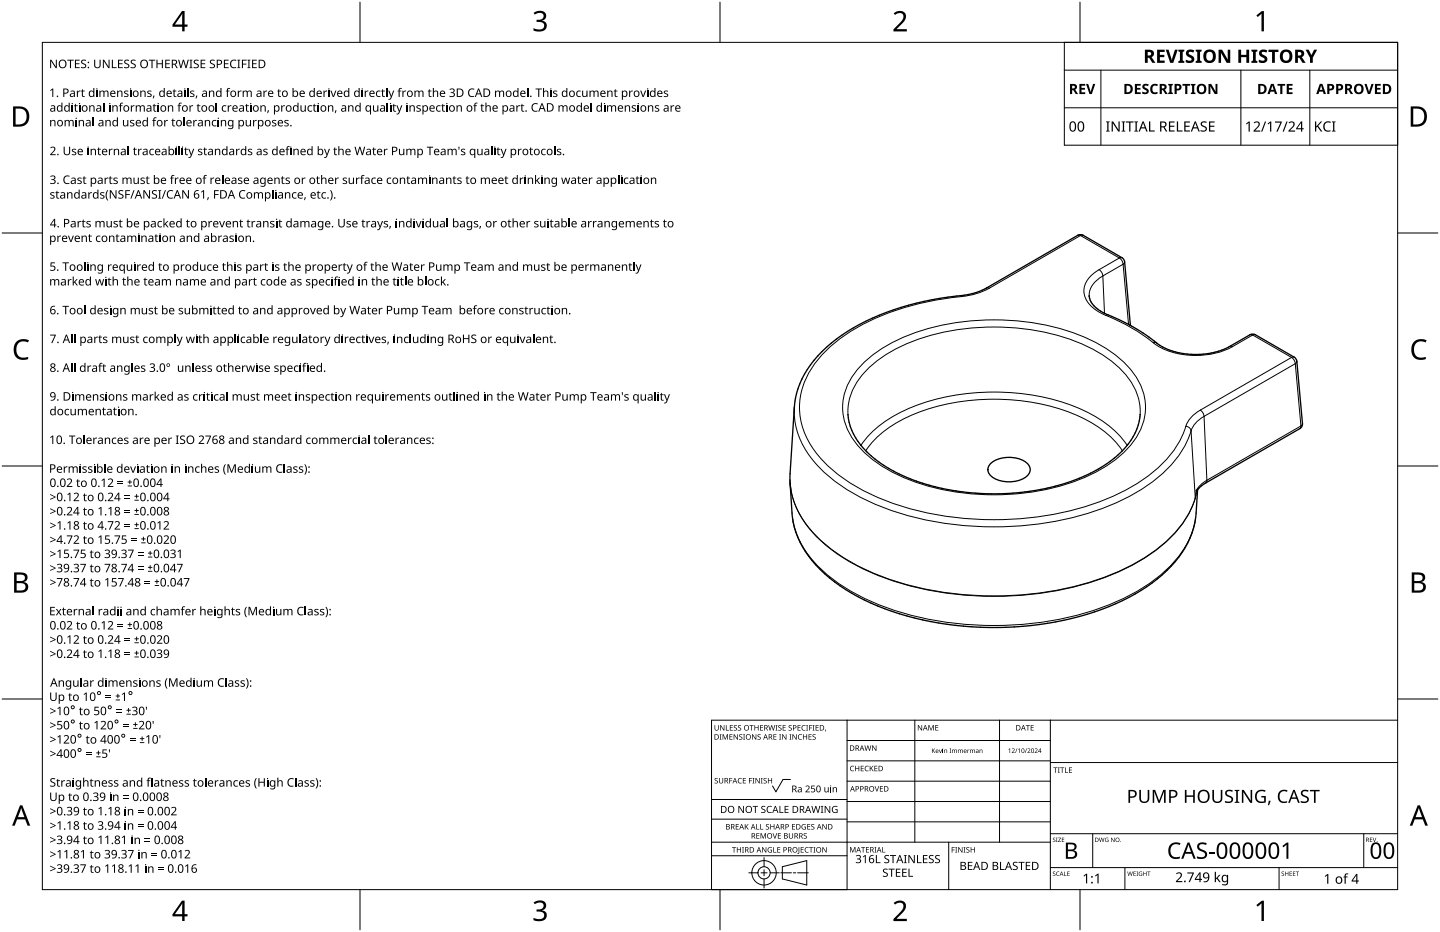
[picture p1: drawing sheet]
<svg xmlns="http://www.w3.org/2000/svg" width="432mm" height="279mm" viewBox="0 0 432 279" stroke-linecap="round" stroke-linejoin="round" font-family="sans-serif">
<g fill="none" stroke="#000" stroke-width=".3">
<path d="M323.2 70.5l.8 .1M324 70.6l11.6 6.7M324 70.6l-27.4 15.8M324.8 70.5l-.8 .1M335.6 77.3l-6 3.5M335.6 77.3a2.5 2.5 0 0 1 1.2 1.9M336.4 77.3h-.8M336.8 79.2l1.6 18.1M336.8 79.2l-6.1 3.5M337.2 78.5l-.4 .7M288.1 88.6l.1 .3M288.2 88.9a75.4 75.4 0 0 0-34.7 11.5 29.7 29.7 0 0 0-13.3 17.7 21.7 21.7 0 0 0 5.7 19.1 54.6 54.6 0 0 0 26 15 95.1 95.1 0 0 0 61.2-3.1 43.3 43.3 0 0 0 19.8-15.5l2-3.8 .7-2"/>
<path d="M295.8 86.3l.8 .1M296.6 86.4a20.9 20.9 0 0 1-8.4 2.5M329.6 80.8a7.1 7.1 0 0 0-4.3 8.1 10.4 10.4 0 0 0 6.3 5.7M329.6 80.8a2.5 2.5 0 0 1 1.1 1.9M330.7 82.7a6.8 6.8 0 0 0-4.1 6M330.7 82.7l.5 11.2M331.6 94.6a55.2 55.2 0 0 1 14.2 8.1M332.2 94.4l-.6 .2M338.9 97.2l-.1 .3M258.9 108.9a50.3 50.3 0 0 1 27.1-12.1 72 72 0 0 1 42.1 5.6 28 28 0 0 1 14.5 14.4 16.7 16.7 0 0 1-3.9 17.1 43.7 43.7 0 0 1-22.9 12.4 73.8 73.8 0 0 1-45.5-3.4 31.2 31.2 0 0 1-16-13.8 16.5 16.5 0 0 1 3.2-18.7zM345.8 102.7a23.4 23.4 0 0 0 20.2 2.8l3.6-1.6M345.8 102.7l1 .1"/>
<path d="M368.8 103.9h.8M374.8 100.3l.8 .1M375.6 100.4l-6 3.5M375.6 100.4l11.7 6.8M376.4 100.3l-.8 .1M387.3 107.2a2.5 2.5 0 0 1 1.1 1.8M387.3 107.2l-27.4 15.7M388.1 107.1l-.8 .1M388.4 109l-27.4 15.8M388.4 109l1.7 18.7M388.9 108.3l-.5 .7M238.2 123.7a24.9 24.9 0 0 0 8.4 17.3 61.8 61.8 0 0 0 28.3 14.3 97.8 97.8 0 0 0 59.1-4.3 44.4 44.4 0 0 0 20.4-15.8l2-4 .8-2"/>
<path d="M254.3 124.3a17 17 0 0 1 5.9-13.7 48.5 48.5 0 0 1 26.2-11.7 69.5 69.5 0 0 1 40.6 5.4 27 27 0 0 1 14 13.9 15 15 0 0 1 .9 6.1M259.6 135.1a33.6 33.6 0 0 1 18-12.3 66.4 66.4 0 0 1 46.7 2.4 29.8 29.8 0 0 1 12.3 9.9M338 133.5a35.1 35.1 0 0 0-18.7-12.7 69 69 0 0 0-48.4 2.4 31.1 31.1 0 0 0-12.8 10.3M355.6 127.8l1.1 .4 .5 1M357.2 129.2l1.2 20.1M359.9 122.9a2.5 2.5 0 0 1 1.1 1.9M359.9 122.9a8.8 8.8 0 0 0-4.3 4.9M361 124.8a7.9 7.9 0 0 0-3.8 4.4M361 124.8l.9 19.2M390.1 127.7l-.3 .8M390.1 127.7l-28.2 16.3M390.6 127l-.5 .7"/>
<path d="M236.9 143.8a25.5 25.5 0 0 0 8.6 17.6 63.3 63.3 0 0 0 29 14.5 99.9 99.9 0 0 0 60.3-4.3 45.4 45.4 0 0 0 20.8-16.2l2.1-4 .7-2.1M237.1 146.6a27.8 27.8 0 0 0 10 16.4 71.1 71.1 0 0 0 35.7 14.7 96.8 96.8 0 0 0 54.7-7.2 41.2 41.2 0 0 0 19.2-17l1.7-4.1M237.7 155.6a27.5 27.5 0 0 0 9.9 16.3 70.4 70.4 0 0 0 35.3 14.5 97 97 0 0 0 53.3-6.7 44.2 44.2 0 0 0 19-15.4 23.2 23.2 0 0 0 3.3-8.6M358.4 149.3v.1M358.5 149l-.1 .3M358.5 148.9v.1M358.8 147.1l-.4 2.3M361.9 144a5.4 5.4 0 0 0-3.2 3.6l-.2 1.3M361.9 144l-.3 .8"/>
</g>
<g fill="none" stroke="#000" stroke-width=".4">
<path d="M326.6 88.7a7.5 7.5 0 0 0 5.4 5.6l6.9 3.2M338.9 97.5l4.2 2.6 5.2 3.7 2.4 1.1 2.9 .9 2.7 .4 2.7 .1 2.8-.2 2.8-.6 3.5-1.3 6.7-3.9 .8-.2 .8 .2 11.7 6.8 .7 .8 1.8 19.1-.3 1-.5 .5-28.2 16.3-2.5 2M338.9 97.5l-1.7-19-.2-.7-.6-.5-11.6-6.8-1.2-.1-29.6 16.8-3.4 1-10.7 1.6-8.4 2-8.3 2.9-7.3 3.6-3.5 2.2-3.4 2.6-2.8 2.5-2.4 2.8-1.9 2.7-1.6 2.9-1.1 2.9-.8 3.3M238.2 122.1l-1.3 21.7M238.4 120.3l-.2 3.4M297.1 138.9a9.2 9.2 0 0 1 11 0 2.53 2.53 0 0 1-.7 4.2 9.4 9.4 0 0 1-10.3-.5 2.41 2.41 0 0 1 0-3.7zM341.9 124.3l-.3 2.2-.8 2.4-1.2 2.3-1.4 2.1-1.8 2-2.3 2-2.6 2-2.9 1.7-6.7 3.1-7.7 2.2-7.9 1.3-8.2 .4-8.5-.4-7.9-1.4-7.7-2.2-6.4-3-2.9-1.7-2.6-1.9-4-4-1.5-2.2-1.2-2.3-.8-2.3-.3-2.3M236.9 144l.2 2.6M236.9 144.7l.8 10.9M237.7 155.7l.7 3.1 1.3 3.3 1.8 3.2 2.3 3.1 2.7 2.9 3.2 2.7 3.5 2.5 4 2.4 4.3 2.1 4.7 1.8 4.9 1.6 5.1 1.3 5.3 1.1 5.4 .7 5.6 .5 5.5 .1 5.6-.1 5.6-.5 5.4-.7 5.3-1.1 5.1-1.3 4.9-1.6 4.7-1.8 4.3-2.1 4-2.3 3.6-2.6 3.2-2.7 2.7-2.9 2.1-2.8 1.8-3.2 1.4-3.3 .7-3.3M358.7 147l.1 .1M358.8 147.1v.1"/>
<path d="M359.1 146.8l-.3 .4M359.1 146.8l-.6 8.9"/>
</g>
<path d="M12.7 12.7h406.4v254h-406.4z" fill="none" stroke="#000" stroke-width=".3"/>
<path d="M107.9 .6v12.1M215.9 .6v12.1M323.8 .6v12.1M.6 69.9h12.1M419.1 69.9h12.1M.6 139.7h12.1M419.1 139.7h12.1M.6 209.6h12.1M419.1 209.6h12.1M107.9 266.7v12.1M215.9 266.7v12.1M323.8 266.7v12.1" fill="none" stroke="#000" stroke-width=".3"/>
<g fill="#000">
<path d="M160 3.9a2.36 2.36 0 0 1 3.7 .5 1.49 1.49 0 0 1-1.2 1.8 1.62 1.62 0 0 1 1.5 1.8 1.62 1.62 0 0 1-1.8 1.4l-2.2-.3v-.7a2.16 2.16 0 0 0 3.2-.5 1.23 1.23 0 0 0-1.7-1.3h-.6v-.7a1.55 1.55 0 0 0 2.1-1.1 1.51 1.51 0 0 0-2.6-.4zM268 4a2.07 2.07 0 0 1 2.1-.8 2.07 2.07 0 0 1 1.6 1.7 4 4 0 0 1-1.6 2.6l-1.2 1.2h3v.7h-4v-.6l1.6-1.6a2.6 2.6 0 0 0 1.2-2.9 1.64 1.64 0 0 0-2.3 .2zM376.7 4.6l1.7-1.3h.6v6.1h-.7v-5.3l-1.2 1zM4.9 102.5a3.4 3.4 0 0 1 3.8-.5l-.3 .7a2.3 2.3 0 0 0-2.7 .1 2.3 2.3 0 0 0-.8 2.5 2.15 2.15 0 0 0 3.2 1.8l.4-.1v.7a3 3 0 0 1-3.5-.4 3 3 0 0 1-.8-3.4zM424 102.5a3.4 3.4 0 0 1 3.8-.5l-.3 .7a2.3 2.3 0 0 0-2.7 .1 2.3 2.3 0 0 0-.8 2.5 2.15 2.15 0 0 0 3.2 1.8l.4-.1v.7a3 3 0 0 1-3.5-.4 3 3 0 0 1-.8-3.4zM160 270.6a2.36 2.36 0 0 1 3.7 .5 1.49 1.49 0 0 1-1.2 1.8 1.62 1.62 0 0 1 1.5 1.8 1.62 1.62 0 0 1-1.8 1.4l-2.2-.3v-.7a2.16 2.16 0 0 0 3.2-.5 1.23 1.23 0 0 0-1.7-1.3h-.6v-.7a1.55 1.55 0 0 0 2.1-1.1 1.51 1.51 0 0 0-2.6-.4zM268 270.7a2.07 2.07 0 0 1 2.1-.8 2.07 2.07 0 0 1 1.6 1.7 4 4 0 0 1-1.6 2.6l-1.2 1.2h3v.7h-4v-.6l1.6-1.6a2.6 2.6 0 0 0 1.2-2.9 1.64 1.64 0 0 0-2.3 .2zM376.7 271.3l1.7-1.3h.6v6.1h-.7v-5.3l-1.2 1z"/>
<path d="M54.6 3.3h.8v4.1h.8v.6h-.8v1.4h-.8v-1.4h-2.9v-.6zM54.6 4.1l-2.2 3.3h2.2z"/>
<path d="M3.9 31.9h1.9a3 3 0 0 1 3 3.1 3 3 0 0 1-3.2 3h-1.7zM4.7 32.6v4.7h.8a2.39 2.39 0 0 0 2.5-2.1 2.39 2.39 0 0 0-2-2.6z"/>
<path d="M423 31.9h1.9a3 3 0 0 1 3 3.1 3 3 0 0 1-3.2 3h-1.7zM423.8 32.6v4.7h.8a2.39 2.39 0 0 0 2.5-2.1 2.39 2.39 0 0 0-2-2.6z"/>
<path d="M4.2 171.6h1.8a1.71 1.71 0 0 1 2.2 1.8 1.39 1.39 0 0 1-1.1 1.1 1.64 1.64 0 0 1 1.3 2 1.64 1.64 0 0 1-2 1.2h-2.2zM5 174.8v2.2h1.2a1.15 1.15 0 0 0 1.5-1.1 1.15 1.15 0 0 0-1.5-1.1zM5 172.3v1.9h1.1a1.04 1.04 0 0 0 1.4-1.1 1.04 1.04 0 0 0-1.5-.8z"/>
<path d="M423.3 171.6h1.8a1.71 1.71 0 0 1 2.2 1.8 1.39 1.39 0 0 1-1.1 1.1 1.64 1.64 0 0 1 1.3 2 1.64 1.64 0 0 1-2 1.2h-2.2zM424.1 174.8v2.2h1.2a1.15 1.15 0 0 0 1.5-1.1 1.15 1.15 0 0 0-1.5-1.1zM424.1 172.3v1.9h1.1a1.04 1.04 0 0 0 1.4-1.1 1.04 1.04 0 0 0-1.5-.8z"/>
<path d="M6 241.4h.7l2.4 6.1h-.8l-.8-1.9h-2.4l-.7 1.9h-.8zM6.3 242.2l-.9 2.8h1.9z"/>
<path d="M425.1 241.4h.7l2.4 6.1h-.8l-.8-1.9h-2.4l-.7 1.9h-.8zM425.4 242.2l-.9 2.8h1.9z"/>
<path d="M54.6 270h.8v4.1h.8v.6h-.8v1.4h-.8v-1.4h-2.9v-.6zM54.6 270.8l-2.2 3.3h2.2z"/>
</g>
<g fill="none" stroke="#000" stroke-width=".3">
<path d="M254 215.9v50.8h-40.6v-50.8h205.7M274.3 215.9v36.6M299.7 215.9v36.6M315 215.9v50.8M213.4 239.7h40.6M237 233.7h-2.2l-2.1 3.7-1.1-1.8M254 222h61M254 228.1h61M254 234.2h61M315 228.6h104.1M213.4 256.5h40.6M213.4 252.5h101.6"/>
<path d="M213.4 245.6h40.6M229.1 257.1v2.7M234.6 259.8l7.3-1.8v7.3l-7.3-1.8zM254 240.3h61M254 246.4h61M284.5 252.5v14.2M315 249.9h104.1M327.7 249.9v10.2M408.9 249.9v10.2M224.5 261.7h2.8M228.2 261.7h1.8M229.1 260.7v1.9"/>
<path d="M229.1 263.5v2.7M230.9 261.7h2.8M234.1 261.7h3.2M237.9 261.7h.7M239.2 261.7h3.2M315 260.1h104.1M337.3 260.1v6.6M383.5 260.1v6.6"/>
<circle cx="229.1" cy="261.7" r="1.83"/>
<circle cx="229.1" cy="261.7" r="3.7"/>
</g>
<g fill="#000">
<path d="M214.3 217.4h.2v1a.42 .42 0 0 0 .4 .5 .42 .42 0 0 0 .4-.5v-1h.2v1a.62 .62 0 0 1-.6 .6 .62 .62 0 0 1-.6-.6zM215.9 217.4h.3l.8 1.3v-1.3h.2v1.6h-.2l-.9-1.3v1.3h-.2zM217.7 217.4h.2v1.4h.7v.2h-.9zM218.9 217.4h.9v.2h-.7v.5h.6v.1h-.6v.6h.7v.2h-.9zM220.1 217.5l.6-.1 .3 .1-.1 .1a.38 .38 0 0 0-.5-.1 .38 .38 0 0 0-.1 .5 .38 .38 0 0 0 .4 .2 .53 .53 0 0 1 .2 .8 .53 .53 0 0 1-.8 0v-.2a.41 .41 0 0 0 .6 .1 .41 .41 0 0 0 .1-.6 .41 .41 0 0 0-.5-.1zM221.4 217.5l.5-.1 .3 .1v.1a.38 .38 0 0 0-.5-.1 .38 .38 0 0 0-.2 .5 .38 .38 0 0 0 .5 .2 .53 .53 0 0 1 .1 .8 .53 .53 0 0 1-.8 0l.1-.2a.41 .41 0 0 0 .5 .1 .41 .41 0 0 0 .1-.6 .41 .41 0 0 0-.5-.1zM224.8 217.4h1.2v.2h-.5v1.4h-.2v-1.4h-.5zM226.2 217.4h.2v.7h.9v-.7h.2v1.6h-.2v-.7h-.9v.7h-.2zM227.9 217.4h.9v.2h-.7v.5h.7v.1h-.7v.6h.7v.2h-.9zM230.4 217.4h.2l.3 1.4 .4-1.4h.2l.4 1.4 .3-1.4h.2l-.4 1.6h-.2l-.4-1.4-.4 1.4h-.2zM232.6 217.4h.5l-.2 .2v1.2l.2 .2h-.5l.1-.2v-1.2zM233.4 217.5l.6-.1 .3 .1v.1a.38 .38 0 0 0-.5-.1 .38 .38 0 0 0-.2 .5 .38 .38 0 0 0 .5 .2 .53 .53 0 0 1 .1 .8 .53 .53 0 0 1-.8 0l.1-.2a.41 .41 0 0 0 .5 .1 .41 .41 0 0 0 .1-.6 .41 .41 0 0 0-.5-.1z"/>
<path d="M234.7 217.4h.9v.2h-.7v.5h.7v.1h-.7v.6h.7v.2h-.9zM236.5 217.5l.6-.1 .3 .1v.1a.38 .38 0 0 0-.5-.1 .38 .38 0 0 0-.2 .5 .38 .38 0 0 0 .5 .2 .53 .53 0 0 1 .1 .8 .53 .53 0 0 1-.8 0l.1-.2a.41 .41 0 0 0 .5 .1 .41 .41 0 0 0 .1-.6 .41 .41 0 0 0-.5-.1zM239.2 217.4h.9v.2h-.7v.5h.6v.1h-.6v.6h.7v.2h-.9zM240.5 217.6l.6-.2 .5 .1-.1 .1a.65 .65 0 0 0-1 .6 .65 .65 0 0 0 1 .6 .77 .77 0 0 1-1.1-.1 .77 .77 0 0 1 .1-1.1zM241.7 217.4h.6l-.2 .2v1.2l.2 .2h-.6l.2-.2v-1.2zM242.6 217.4h.9v.2h-.7v.5h.7v.2h-.7v.7h-.2zM243.7 217.4h.6l-.2 .2v1.2l.2 .2h-.6l.2-.2v-1.2zM244.6 217.4h.9v.2h-.7v.5h.6v.1h-.6v.6h.7v.2h-.9zM247.5 218.7l.2 .1-.3 .5zM275.2 217.4h.3l.8 1.3v-1.3h.2v1.6h-.2l-.9-1.4v1.4h-.2zM278.4 217.4h.3l.5 1.3 .5-1.3h.3v1.6h-.2v-1.4l-.7 1.4-.5-1.4v1.4h-.2zM280.5 217.4h.9v.1h-.7v.6h.6v.1h-.6v.6h.7v.2h-.9z"/>
<path d="M307.6 217.4h1.2v.1h-.5v1.5h-.2v-1.5h-.5zM309.1 217.4h.9v.1h-.7v.6h.6v.1h-.6v.6h.7v.2h-.9zM214.4 233.4l.5-.2 .3 .1v.2a.38 .38 0 0 0-.5-.2 .38 .38 0 0 0-.2 .5 .38 .38 0 0 0 .5 .2 .53 .53 0 0 1 .2 .8 .53 .53 0 0 1-.8 0v-.2a.41 .41 0 0 0 .5 .1 .41 .41 0 0 0 .1-.5 .41 .41 0 0 0-.5-.2zM215.8 220.1h.6l-.2 .2v1.3l.2 .1h-.6l.2-.1v-1.3zM215.6 233.2h.2v1.1a.42 .42 0 0 0 .4 .4 .42 .42 0 0 0 .4-.4v-1.1h.2v1.1a.62 .62 0 0 1-.6 .6 .62 .62 0 0 1-.6-.6zM216.7 220.1h.3l.5 1.3 .5-1.3h.3v1.6h-.2v-1.4l-.7 1.4-.5-1.4v1.4h-.2zM218.7 233.2h.9v.2h-.7v.6h.6v.2h-.6v.7h-.2zM218.7 220.1h.9v.2h-.7v.5h.7v.2h-.7v.6h.7v.1h-.9zM220 220.1h.2l.9 1.4v-1.4h.2v1.6h-.3l-.8-1.3v1.3h-.2zM221.4 233.4l.6-.2 .5 .1-.1 .2a.65 .65 0 0 0-1 .6 .65 .65 0 0 0 1 .5 .77 .77 0 0 1-1.1-.1 .77 .77 0 0 1 .1-1.1zM221.7 220.3l.6-.2 .3 .1-.1 .2a.38 .38 0 0 0-.5-.2 .38 .38 0 0 0-.1 .5 .38 .38 0 0 0 .5 .2 .53 .53 0 0 1 .1 .8 .53 .53 0 0 1-.8 0v-.2a.41 .41 0 0 0 .6 .1 .41 .41 0 0 0 .1-.5 .41 .41 0 0 0-.5-.2zM222.8 220.1h.6l-.2 .2v1.3l.2 .1h-.6l.2-.1v-1.3z"/>
<path d="M222.7 233.2h.9v.2h-.7v.5h.7v.2h-.7v.6h.7v.2h-.9zM224.6 233.2h.9v.2h-.7v.6h.7v.2h-.7v.7h-.2zM225.6 233.2h.6l-.2 .2v1.3l.2 .2h-.6l.2-.2v-1.3zM225.5 220.1h.2l.9 1.4v-1.4h.2v1.6h-.3l-.8-1.3v1.3h-.2zM226.5 233.2h.3l.8 1.4v-1.4h.2v1.7h-.2l-.9-1.4v1.4h-.2zM227.2 220.3l.6-.2 .3 .1-.1 .2a.38 .38 0 0 0-.5-.2 .38 .38 0 0 0-.1 .5 .38 .38 0 0 0 .5 .2 .53 .53 0 0 1 .1 .8 .53 .53 0 0 1-.8 0v-.2a.41 .41 0 0 0 .6 .1 .41 .41 0 0 0 .1-.5 .41 .41 0 0 0-.5-.2zM228.1 233.2h.6l-.2 .2v1.3l.2 .2h-.6l.2-.2v-1.3zM229 233.4l.6-.2 .3 .1-.1 .2a.38 .38 0 0 0-.5-.2 .38 .38 0 0 0-.1 .5 .38 .38 0 0 0 .5 .2 .53 .53 0 0 1 .1 .8 .53 .53 0 0 1-.8 0v-.2a.41 .41 0 0 0 .6 .1 .41 .41 0 0 0 .1-.5 .41 .41 0 0 0-.5-.2zM230.3 233.2h.2v.7h.8v-.7h.2v1.7h-.2v-.8h-.8v.8h-.2zM231.9 220.1h.9v.2h-.7v.5h.7v.2h-.7v.6h.7v.1h-.9zM233.6 220.1h.6l-.2 .2v1.3l.2 .1h-.6l.2-.1v-1.3zM234.5 220.1h.3l.8 1.4v-1.4h.2v1.6h-.2l-.9-1.3v1.3h-.2z"/>
<path d="M236.7 220.1h.6l-.2 .2v1.3l.2 .1h-.6l.2-.1v-1.3zM237.6 220.1h.3l.8 1.4v-1.4h.2v1.6h-.2l-.9-1.3v1.3h-.2zM239.5 220.3l.5-.2 .5 .1-.1 .2a.65 .65 0 0 0-.9 .6 .65 .65 0 0 0 .9 .5 .77 .77 0 0 1-1.1-.1 .77 .77 0 0 1 .2-1.1zM240.8 220.1h.2v.7h.8v-.7h.2v1.6h-.2v-.7h-.8v.7h-.2zM242.5 220.1h.9v.2h-.7v.5h.6v.2h-.6v.6h.7v.1h-.9zM243.7 220.3l.6-.2 .3 .1-.1 .2a.38 .38 0 0 0-.5-.2 .38 .38 0 0 0-.1 .5 .38 .38 0 0 0 .5 .2 .53 .53 0 0 1 .1 .8 .53 .53 0 0 1-.8 0v-.2a.41 .41 0 0 0 .6 .1 .41 .41 0 0 0 .1-.5 .41 .41 0 0 0-.5-.2zM255.1 229.8l.6-.2 .4 .1-.1 .1a.65 .65 0 0 0-.9 .6 .65 .65 0 0 0 1 .6 .77 .77 0 0 1-1.1-.1 .77 .77 0 0 1 .1-1.1zM256.4 229.6h.2v.7h.9v-.7h.2v1.6h-.2v-.8h-.9v.8h-.2zM258.1 229.6h.9v.2h-.7v.5h.7v.1h-.7v.6h.7v.2h-.9zM259.5 229.8l.6-.2 .4 .1-.1 .1a.65 .65 0 0 0-.9 .6 .65 .65 0 0 0 .9 .6 .77 .77 0 0 1-1.1-.1 .77 .77 0 0 1 .2-1.1zM259.2 223.5h.2l.4 1.3 .3-1.3h.2l.4 1.3 .4-1.3h.2l-.5 1.6h-.2l-.4-1.4-.3 1.4h-.3zM260.8 229.6h.2v.8l.7-.8h.3l-.7 .7 .7 .9h-.3l-.5-.8-.2 .8h-.2z"/>
<path d="M262.3 235.7h.2l.4 1.4 .5-1.4h.2l-.5 1.6h-.3zM261.5 223.5h.3l.8 1.3v-1.3h.2v1.6h-.2l-.9-1.4v1.4h-.2zM262.2 229.6h.9v.2h-.7v.5h.7v.1h-.7v.6h.7v.2h-.9zM263.9 235.7h.9v.2h-.7v.5h.6v.1h-.6v.6h.7v.2h-.9zM279.5 224.4h.1v.6l.8-.6-.5 .6 .6 .7-.7-.6-.2 .6h-.1zM281.5 224.7h.2l.3 .9 .3-.9h.2l-.4 1h-.2zM282.7 224.7h.1v1h-.1zM283.1 224.7l.2 .2a.38 .38 0 0 1 .4-.2 .38 .38 0 0 1 .3 .4v.6h-.2v-.6a.27 .27 0 0 0-.3-.3 .27 .27 0 0 0-.2 .4v.5h-.2zM284.7 224.4h.5l-.1 .1 .1 1.2h-.5l.2-.1zM285.5 224.7l.8 .2a.36 .36 0 0 1 .4-.2 .36 .36 0 0 1 .2 .4v.6h-.1v-.6a.25 .25 0 0 0-.3-.3 .25 .25 0 0 0-.2 .4v.5h-.2v-.6a.26 .26 0 0 0-.3-.3 .26 .26 0 0 0-.2 .4v.5h-.1zM287.2 224.7l.8 .2a.36 .36 0 0 1 .5-.2 .36 .36 0 0 1 .2 .4v.6h-.2v-.6a.25 .25 0 0 0-.3-.3 .25 .25 0 0 0-.1 .4v.5h-.2v-.6a.26 .26 0 0 0-.3-.3 .26 .26 0 0 0-.2 .4v.5h-.2zM290.1 224.7l.2 .2 .4-.2-.4 .3v.7h-.2z"/>
<path d="M290.9 224.7l.8 .2a.36 .36 0 0 1 .4-.2 .36 .36 0 0 1 .3 .4v.6h-.2v-.6a.25 .25 0 0 0-.3-.3 .25 .25 0 0 0-.2 .4v.5h-.2v-.6a.26 .26 0 0 0-.3-.3 .26 .26 0 0 0-.1 .4v.5h-.2zM293.7 224.7l.2 .2a.38 .38 0 0 1 .4-.2 .38 .38 0 0 1 .3 .4v.6h-.2v-.6a.27 .27 0 0 0-.3-.3 .27 .27 0 0 0-.2 .4v.5h-.2zM302.4 224.7l.5-.3v1.3h-.2v-1.2zM303.4 224.5a.49 .49 0 0 1 .8 .1 .49 .49 0 0 1-.3 .7l-.3 .3 .7 .1h-.9l.4-.5a.37 .37 0 0 0 .3-.5 .37 .37 0 0 0-.6-.1zM304.9 224.4h.2l-.7 1.3zM305.3 224.7l.5-.3v1.3h-.2v-1.2zM307.8 224.4h.2l-.7 1.3zM308.1 224.5a.49 .49 0 0 1 .8 .1 .49 .49 0 0 1-.3 .7l-.3 .3 .7 .1h-.9l.3-.5a.37 .37 0 0 0 .4-.5 .37 .37 0 0 0-.6-.1zM310.3 224.5a.49 .49 0 0 1 .8 .1 .49 .49 0 0 1-.3 .7l-.3 .3 .7 .1h-.9l.3-.5a.37 .37 0 0 0 .4-.5 .37 .37 0 0 0-.6-.1zM315.9 230.1h1.2v.1h-.5v1.5h-.2v-1.5h-.5zM317.2 230.1h.6l-.2 .1v1.3l.2 .2h-.6l.2-.2v-1.3zM317.9 230.1h1.2v.1h-.5v1.5h-.2v-1.5h-.5z"/>
<path d="M319.4 230.1h.2v1.4h.7v.2h-.9zM320.5 230.1h.9v.1h-.7v.6h.7v.1h-.7v.6h.7v.2h-.9zM341.6 236.8h.5v2.5a1.01 1.01 0 0 0 1 1 1.01 1.01 0 0 0 1-1v-2.5h.5v2.5a1.5 1.5 0 0 1-1.5 1.4 1.5 1.5 0 0 1-1.5-1.4zM363.5 236.8h.5v2.5a1.01 1.01 0 0 0 1 1 1.01 1.01 0 0 0 1.1-1v-2.5h.4v2.5a1.5 1.5 0 0 1-1.5 1.4 1.5 1.5 0 0 1-1.5-1.4zM367.5 237.2a1.84 1.84 0 0 1 2.2-.2l-.2 .4-.5-.2a.74 .74 0 0 0-1.1 .4 .74 .74 0 0 0 .8 .9 1.17 1.17 0 0 1 1 1.5 1.17 1.17 0 0 1-1.6 .7l-.8-.1v-.5l.5 .2a.84 .84 0 0 0 1.1 0 .84 .84 0 0 0 .3-.9l-.7-.4a1.18 1.18 0 0 1-1-1.8zM376.9 237.3a2.49 2.49 0 0 1 2.6-.3l-.2 .4a1.6 1.6 0 0 0-2.5 1.2 1.6 1.6 0 0 0 2.3 1.6v-1.1h-.9v-.5h1.4v1.9a2.12 2.12 0 0 1-3.2-1.1v-.2a2.22 2.22 0 0 1 .5-1.9zM383.7 237.3a2.17 2.17 0 0 1 2.4-.3l-.2 .4a1.55 1.55 0 0 0-2 .3 1.55 1.55 0 0 0 0 2 1.51 1.51 0 0 0 2.1 .5v.4a2.03 2.03 0 0 1-2.6-.7 2.03 2.03 0 0 1 .3-2.6zM390.3 237.2a1.84 1.84 0 0 1 2.1-.2l-.2 .4-.4-.2a.74 .74 0 0 0-1.2 .4 .74 .74 0 0 0 .8 .9 1.17 1.17 0 0 1 1 1.5 1.17 1.17 0 0 1-1.6 .7l-.8-.1v-.5l.6 .2a.84 .84 0 0 0 1 0 .84 .84 0 0 0 .3-.9l-.6-.4a1.18 1.18 0 0 1-1-1.8zM219.5 254h1.2v.1h-.5v1.5h-.2v-1.5h-.5zM220.6 247.1h.9v.1h-.7v.5h.7v.2h-.7v.6h.7v.2h-.9zM221 254h.2v.6h.8v-.6h.2v1.6h-.2v-.8h-.8v.8h-.2zM221.4 241.6h.3l1.1 1.8v-1.8h.3v2.1h-.3l-1.1-1.7v1.7h-.3z"/>
<path d="M222.5 254h.6l-.2 .1v1.3l.2 .2h-.6l.2-.2v-1.3zM223.3 247.1h.2v.8l.8-.8h.2l-.6 .7 .6 .9h-.2l-.6-.8-.2 .8h-.2zM225.7 241.6h1.6v.2h-.7v1.9h-.2v-1.9h-.7zM226.8 247.1h.2v1.4h.7v.2h-.9zM226.8 249.8h.9v.2h-.7v.5h.7v.1h-.7v.6h.7v.2h-.9zM228 247.1h.2v1.4h.7v.2h-.9zM228.1 249.8h.3l.5 1.3 .5-1.3h.3v1.6h-.2v-1.4l-.7 1.4-.6-1.4 .1 1.4h-.2zM228.4 241.8l.4-.2 .7 .1-.2 .2a.44 .44 0 0 0-.8 .1 .44 .44 0 0 0 .6 .6 .66 .66 0 0 1 .4 .9 .66 .66 0 0 1-1 .2l-.3-.1v-.2l.3 .1a.47 .47 0 0 0 .8-.3 .47 .47 0 0 0-.6-.5l-.4-.4zM228.5 254h.3l.8 1.3v-1.3h.2v1.6h-.2l-.9-1.4v1.4h-.2zM229.7 247.2l.6-.2 .3 .1v.2a.38 .38 0 0 0-.5-.1 .38 .38 0 0 0-.2 .4 .38 .38 0 0 0 .5 .2 .53 .53 0 0 1 .1 .8 .53 .53 0 0 1-.8 .1v-.2a.41 .41 0 0 0 .6 0 .41 .41 0 0 0 .1-.5 .41 .41 0 0 0-.5-.2zM230.1 241.9l.8-.3 .6 .1-.1 .2a.84 .84 0 0 0-1.3 .8 .84 .84 0 0 0 1.3 .7v.3a1.1 1.1 0 0 1-1.4-.4 1.1 1.1 0 0 1 .1-1.4zM230.4 254.2l.7-.3 .4 .1-.1 .2a.67 .67 0 0 0-1 .5 .67 .67 0 0 0 .9 .7v-.5h-.4v-.2h.6v.8a.88 .88 0 0 1-1.2-.2 .88 .88 0 0 1 .1-1.1z"/>
<path d="M231.7 249.8h.2l.5 1.4 .4-1.4h.2l-.5 1.6h-.2zM231.9 254h.2v1.4h.7v.2h-.9zM231 247.1h.2v.6h.8v-.6h.2v1.6h-.2v-.8h-.8v.8h-.2zM233.7 241.6h.3v1.9h.9v.2h-1.2zM233.1 254h.9v.1h-.7v.5h.6v.2h-.6v.6h.7v.2h-.9zM233.3 249.8h.9v.2h-.7v.5h.6v.1h-.6v.6h.7v.2h-.9zM235.3 241.6h1.2v.2h-1v.7h.9v.2h-.9v.8h1v.2h-1.2zM236.6 249.8h.2v1a.42 .42 0 0 0 .4 .4 .42 .42 0 0 0 .4-.4v-1h.2v1a.62 .62 0 0 1-.6 .6 .62 .62 0 0 1-.6-.6zM237.5 247.1h.9v.1h-.7v.5h.7v.2h-.7v.6h.7v.2h-.9zM239.5 254h.2v1.7l-.5 .3-.1-.2 .4-.2zM240.1 254h.9v.1h-.7v.5h.7v.2h-.7v.6h.7v.2h-.9zM240.5 247.3l.8-.3 .3 .1v.2a.67 .67 0 0 0-1.1 .5 .67 .67 0 0 0 1 .7v-.5h-.4v-.2h.6v.8a.88 .88 0 0 1-1.2-.2 .88 .88 0 0 1 0-1.1z"/>
<path d="M241.1 249.9l.5-.1h.3v.2a.38 .38 0 0 0-.5-.1 .38 .38 0 0 0-.2 .5 .38 .38 0 0 0 .5 .2 .53 .53 0 0 1 .2 .8 .53 .53 0 0 1-.9 0l.1-.2a.41 .41 0 0 0 .5 .1 .41 .41 0 0 0 .1-.6 .41 .41 0 0 0-.5-.1zM241.5 254.2l.6-.3 .4 .1-.1 .2a.65 .65 0 0 0-.9 .6 .65 .65 0 0 0 .9 .6 .77 .77 0 0 1-1.1-.1 .77 .77 0 0 1 .2-1.1zM242.1 247.1h.9v.1h-.7v.5h.6v.2h-.6v.6h.7v.2h-.9zM242.6 254h1.2v.1h-.5v1.5h-.2v-1.5h-.5zM243.3 247.2l.6-.2 .3 .1-.1 .2a.38 .38 0 0 0-.5-.1 .38 .38 0 0 0-.1 .4 .38 .38 0 0 0 .5 .2 .53 .53 0 0 1 .1 .8 .53 .53 0 0 1-.8 .1v-.2a.41 .41 0 0 0 .6 0 .41 .41 0 0 0 .1-.5 .41 .41 0 0 0-.5-.2zM243.9 254h.6l-.2 .1v1.3l.2 .2h-.6l.2-.2v-1.3zM243.3 241.6h.3l.4 1.8 .5-1.8h.3l.5 1.8 .4-1.8h.3l-.6 2.1h-.3l-.5-1.8-.5 1.8h-.2zM246.1 241.6h.8l-.3 .2v1.7l.3 .2h-.8l.3-.2v-1.7zM246.6 254h.2l.9 1.3v-1.3h.2v1.6h-.3l-.8-1.4v1.4h-.2zM246.6 247.1h.2l.9 1.3v-1.3h.2v1.6h-.3l-.8-1.4v1.4h-.2zM247.3 241.6h.3l1.1 1.8v-1.8h.3v2.1h-.3l-1.2-1.7v1.7h-.2zM249.7 241.9l1-.3 .4 .1-.1 .2a.87 .87 0 0 0-1.3 .7 .87 .87 0 0 0 1.2 .9v-.7h-.5v-.2h.8v1a1.15 1.15 0 0 1-1.5-.2 1.15 1.15 0 0 1 0-1.5z"/>
<path d="M254.9 253.9h.3l.5 1.4 .5-1.4h.3v1.7h-.2v-1.5l-.7 1.5-.5-1.5v1.5h-.2zM256.6 256.5l.2-.1a.73 .73 0 0 1 1-.1 .73 .73 0 0 1 .1 1l-.3 .2a.72 .72 0 0 1 .6 1 .72 .72 0 0 1-1.1 .3l-.5-.1v-.3l.4 .1a.57 .57 0 0 0 .7 0 .57 .57 0 0 0 .1-.8 .57 .57 0 0 0-.8-.1v-.2a.49 .49 0 0 0 .8-.1 .49 .49 0 0 0-.3-.7l-.7 .2zM258.2 253.9h1.2v.2h-.5v1.5h-.2v-1.5h-.5zM258.7 256.8l.9-.5v2.5h-.3v-2.2l-.4 .4zM259.7 253.9h.9v.2h-.7v.5h.6v.2h-.6v.6h.7v.2h-.9zM262.6 256.3h.3v2.2h1.1v.3h-1.4zM262.2 253.9h.6l-.2 .2v1.3l.2 .2h-.6l.2-.2v-1.3zM264.6 253.9h.2v1.5h.7v.2h-.9zM265.3 256.6l.5-.3 .8 .1-.2 .2a.51 .51 0 0 0-.9 .2 .51 .51 0 0 0 .6 .7 .72 .72 0 0 1 .5 .9 .72 .72 0 0 1-1 .4l-.5-.1v-.3l.4 .1a.54 .54 0 0 0 .9-.3 .54 .54 0 0 0-.8-.6l-.4-.4zM266.9 256.3h1.8v.3h-.8v2.2h-.3v-2.2h-.7zM271 256.3h.9l-.3 .3v1.9l.3 .3h-.9l.3-.3v-1.9zM272.4 256.3h.3l1.3 2v-2h.3v2.5h-.3l-1.3-2.1v2.1h-.3z"/>
<path d="M275 256.3h.3v2.2h1v.3h-1.3zM276.8 256.3h1.3v.3h-1v.8h.9v.2h-.9v.9h1v.3h-1.3zM278.6 256.6l.5-.3 .9 .1-.3 .2a.51 .51 0 0 0-.9 .2 .51 .51 0 0 0 .7 .7 .72 .72 0 0 1 .5 .9 .72 .72 0 0 1-1 .4l-.5-.1v-.3l.3 .1a.54 .54 0 0 0 .9-.3 .54 .54 0 0 0-.7-.6l-.4-.4zM280.5 256.6l.5-.3 .8 .1-.2 .2a.51 .51 0 0 0-.9 .2 .51 .51 0 0 0 .7 .7 .72 .72 0 0 1 .4 .9 .72 .72 0 0 1-1 .4l-.4-.1v-.3l.3 .1a.54 .54 0 0 0 .9-.3 .54 .54 0 0 0-.7-.6l-.5-.4zM285.4 254h.9v.1h-.7v.6h.6v.2h-.6v.7h-.2zM286.4 254h.6l-.2 .1v1.3l.2 .2h-.6l.2-.2v-1.3zM287.3 254h.3l.8 1.3v-1.3h.2v1.6h-.2l-.9-1.4v1.4h-.2zM288.9 254h.6l-.2 .1v1.3l.2 .2h-.6l.2-.2v-1.3zM289.8 254.1l.6-.2 .3 .1-.1 .2a.38 .38 0 0 0-.5-.1 .38 .38 0 0 0-.1 .5 .38 .38 0 0 0 .5 .1 .53 .53 0 0 1 .1 .8 .53 .53 0 0 1-.8 .1v-.2a.41 .41 0 0 0 .6 0 .41 .41 0 0 0 .1-.5 .41 .41 0 0 0-.5-.2zM291.1 254h.2v.6h.8v-.6h.2v1.6h-.2v-.8h-.8v.8h-.2zM315.8 251.2l.4-.1 .2 .2a.32 .32 0 0 0-.4-.1 .32 .32 0 0 0-.1 .5 .32 .32 0 0 0 .4 .1 .41 .41 0 0 1 0 .6 .41 .41 0 0 1-.6-.2 .31 .31 0 0 0 .5 .2 .31 .31 0 0 0 0-.5l-.5-.3zM316.7 251.1h.4l-.1 .2 .1 1.1h-.4l.1-.1z"/>
<path d="M317.3 251.1h.9l-.7 1.2 .7 .1h-.9l.7-1.1zM318.4 251.1h.7l-.5 .2v.4h.5l-.5 .1v.5l.5 .1h-.7zM329.5 251.1h.2l.3 1.1 .3-1.1h.1l.4 1.1 .2-1.1h.2l-.4 1.3h-.1l-.3-1.1-.3 1.1h-.2zM331.5 251.3l.9-.1-.3 .1a.53 .53 0 0 0-.6 .5 .53 .53 0 0 0 .7 .5v-.4l-.3-.2h.5v.7a.71 .71 0 0 1-.9-.2 .71 .71 0 0 1 0-.9zM333.2 251.1l.9 1.1v-1.1h.1v1.3l-.9-1.1-.1 1.1zM345.7 236.8h.7l1.2 3.2 1.2-3.2h.7v3.9h-.5l.1-3.4-1.3 3.4h-.4l-1.3-3.4v3.4h-.4zM350.9 253.2a2.71 2.71 0 0 1 3.1-.4l-.2 .5a1.9 1.9 0 0 0-2.4 .2 1.9 1.9 0 0 0-.3 2.4 1.84 1.84 0 0 0 2.7 .9v.5a2.46 2.46 0 0 1-2.9-.4 2.46 2.46 0 0 1-.4-2.9zM355.3 236.8h.5v1.6h2v-1.6h.5v3.9h-.5v-1.8h-2v1.8h-.5zM359.2 253a2.3 2.3 0 0 1 2.7-.2l-.2 .5a1.41 1.41 0 0 0-2.1 .3 1.83 1.83 0 0 0 1.7 1.4 1.36 1.36 0 0 1 .6 1.7 1.36 1.36 0 0 1-1.7 .8l-1.3-.2v-.6a1.72 1.72 0 0 0 2.4-.3 1.48 1.48 0 0 0-1.4-1.3 1.32 1.32 0 0 1-.7-2.1zM362.6 255.4h1.6v.5h-1.6zM370.2 236.8h1.4v.3l-.4 .1v3.1l.4 .1v.3h-1.4v-.3l.5-.1v-3.1l-.5-.1zM372.4 236.8h.6l2 3.2v-3.2h.5v3.9h-.6l-2.1-3.2v3.2h-.4z"/>
<path d="M380.5 240.1h.5l-.5 1.3h-.3zM384.5 253.6l1.3-1h.5v4.8h-.5v-4.2l-1 .8zM392.8 236.8h2.9v.4h-1.2v3.5h-.5v-3.5h-1.2zM410.8 251.1h.7l-.6 .2v.4h.6l-.6 .1v.5l.6 .1h-.7zM411.6 251.1h.2l.4 1.1 .3-1.1h.2l-.5 1.3zM264.9 260.6l.5-.2 .8 .1-.2 .2a.51 .51 0 0 0-.9 .2 .51 .51 0 0 0 .6 .6 .72 .72 0 0 1 .5 1 .72 .72 0 0 1-1 .4l-.5-.1v-.3l.4 .1a.54 .54 0 0 0 .9-.3 .54 .54 0 0 0-.8-.6l-.4-.5zM266.5 260.4h1.8v.3h-.8v2.1h-.3v-2.1h-.7zM268.6 260.4h1.4v.3h-1.1v.7h1v.3h-1v.9h1.1v.2h-1.4zM270.5 260.4h1.4v.3h-1.1v.7h1v.3h-1v.9h1.1v.2h-1.4zM272.4 260.4h.3v2.2h1.1v.2h-1.4zM290.2 258.4h1.4v.2h-1.1v.8h1v.3h-1v.8h1.1v.3h-1.4zM299.9 258.4h.3v2.1h1v.3h-1.3z"/>
<path d="M303.8 258.6l.5-.2 .8 .1-.2 .2a.51 .51 0 0 0-.9 .2 .51 .51 0 0 0 .7 .6 .72 .72 0 0 1 .5 1 .72 .72 0 0 1-1.1 .3l-.4-.1v-.3l.3 .1a.54 .54 0 0 0 .9-.3 .54 .54 0 0 0-.7-.6l-.5-.4zM305.4 258.4h1.8v.2h-.7v2.2h-.3v-2.2h-.8zM307.6 258.4h1.3v.2h-1v.8h1v.3h-1v.8h1v.3h-1.3zM315.8 261.4l.4-.1 .2 .2a.32 .32 0 0 0-.4-.1 .32 .32 0 0 0-.1 .4 .32 .32 0 0 0 .4 .1 .41 .41 0 0 1 0 .7 .41 .41 0 0 1-.6-.2 .31 .31 0 0 0 .5 .1 .31 .31 0 0 0 0-.5l-.5-.2zM316.9 261.4l.4-.1h.4l-.1 .2a.52 .52 0 0 0-.7 .5 .52 .52 0 0 0 .7 .4 .61 .61 0 0 1-.9-.1 .61 .61 0 0 1 .2-.9zM319.1 261.3h.1v1.1l.6 .2h-.7zM320 261.3h.7l-.5 .1v.4h.5l-.5 .2v.4l.5 .2h-.7zM324.9 262.5l1.1-.6v2.9h-.3v-2.5l-.6 .5zM328.3 262.5l1.1-.6v2.9h-.3v-2.5l-.6 .5zM338 261.3h.2l.3 1.1 .3-1.1h.1l.3 1.1 .3-1.1h.2l-.4 1.3h-.1l-.3-1.1-.4 1.1h-.1zM339.9 261.3h.7l-.6 .1v.4h.6l-.6 .2v.4l.6 .2h-.7zM340.8 261.3h.5l-.2 .1 .2 1.2h-.5l.1-.1z"/>
<path d="M341.6 261.4l.9-.1-.2 .1a.53 .53 0 0 0-.7 .6 .53 .53 0 0 0 .7 .4v-.4l-.2-.1h.4v.6a.71 .71 0 0 1-.9-.1 .71 .71 0 0 1 0-1zM342.8 261.3h.2v.5h.7v-.5h.1v1.3h-.1v-.6h-.7v.6h-.2zM344 261.3h1l-.4 .1v1.2h-.2v-1.2zM352.7 261.8a1.01 1.01 0 0 1 1.6 0 1.01 1.01 0 0 1-.5 1.6l-.7 .7h1.4v.4h-1.9v-.3l1.1-1.1a.69 .69 0 0 0 .3-1.1 .69 .69 0 0 0-1.2 .1zM356 261.5h2l-1.2 3h-.4l1.2-2.6h-1.6zM364.3 261.4h.3v1.9l1-1h.4l-.9 .9 1 1.3h-.5l-.7-1.1-.3 .3v.8h-.3zM384.3 261.4l.5-.1 .2 .2a.32 .32 0 0 0-.4-.1 .32 .32 0 0 0-.1 .4 .32 .32 0 0 0 .4 .1 .41 .41 0 0 1 0 .7 .41 .41 0 0 1-.6-.2 .31 .31 0 0 0 .4 .1 .31 .31 0 0 0 .1-.5l-.5-.2zM385.3 261.3h.2v.5h.7v-.5h.1v1.3h-.1v-.6h-.7v.6h-.2zM386.7 261.3h.7l-.5 .1v.4h.5l-.5 .2v.4l.5 .2h-.7zM387.7 261.3h.7l-.5 .1v.4h.5l-.5 .2v.4l.5 .2h-.7zM388.5 261.3h1l-.4 .1v1.2h-.1v-1.2zM397.2 262.6l1.1-.6v2.9h-.3v-2.5l-.6 .5z"/>
<path d="M403.4 262l.9-.1-.1 .3-.5-.1-.1 .3-.1 .4h.6v.2h-.6v1.9h-.3v-1.9h-.4l.4-.3z"/>
<path d="M223 218.2a.81 .81 0 0 1 1.6 0 .81 .81 0 0 1-1.6 0zM223.3 218.2a.6 .6 0 0 0 1.2 0 .6 .6 0 0 0-1.2 0z"/>
<path d="M229.2 217.4h.4a.47 .47 0 0 1 .6 .3 .47 .47 0 0 1-.3 .6l.4 .7h-.2l-.4-.7h-.3v.7h-.2zM229.4 217.6v.6h.2a.31 .31 0 0 0 .4-.3 .31 .31 0 0 0-.4-.3z"/>
<path d="M237.8 217.4h.4a.54 .54 0 0 1 .6 .6 .54 .54 0 0 1-.8 .4v.6h-.2zM238 217.6v.6a.39 .39 0 0 0 .6-.3 .39 .39 0 0 0-.6-.3z"/>
<path d="M245.8 217.4h.5a.81 .81 0 0 1 .8 .8 .81 .81 0 0 1-.8 .8h-.5zM246 217.6v1.2h.3a.64 .64 0 0 0 .6-.6 .64 .64 0 0 0-.6-.6z"/>
<path d="M277.4 217.4h.1l.7 1.6h-.2l-.2-.5h-.7l-.2 .5h-.2zM277.4 217.6l-.2 .7h.5z"/>
<path d="M304.7 217.4h.5a.81 .81 0 0 1 .8 .8 .81 .81 0 0 1-.8 .8h-.5zM304.9 217.5v1.3h.2a.64 .64 0 0 0 .7-.6 .64 .64 0 0 0-.6-.7z"/>
<path d="M306.8 217.4h.2l.6 1.6h-.2l-.2-.5h-.7l-.1 .5h-.3zM306.9 217.6l-.3 .7h.5z"/>
<path d="M214.3 220.1h.5a.81 .81 0 0 1 .8 .9 .81 .81 0 0 1-.9 .7h-.4zM214.5 220.3v1.3h.2a.64 .64 0 0 0 .6-.7 .64 .64 0 0 0-.6-.6z"/>
<path d="M217.3 233.2h.4a.47 .47 0 0 1 .6 .4 .47 .47 0 0 1-.3 .5l.4 .8h-.2l-.4-.7h-.3v.7h-.2zM217.5 233.4v.6h.2a.31 .31 0 0 0 .4-.3 .31 .31 0 0 0-.4-.3z"/>
<path d="M220.3 233.2h.2l.6 1.7h-.2l-.2-.5h-.7l-.2 .5h-.2zM220.4 233.4l-.3 .8h.5z"/>
<path d="M223.5 220.9a.81 .81 0 0 1 1.6 0 .81 .81 0 0 1-1.6 0zM223.9 220.9a.6 .6 0 0 0 1.2 0 .6 .6 0 0 0-1.2 0z"/>
<path d="M229.5 220.1h.2l.6 1.6h-.2l-.2-.5h-.7l-.2 .5h-.2zM229.6 220.3l-.3 .8h.5z"/>
<path d="M230.5 220.1h.5a.47 .47 0 0 1 .5 .3 .47 .47 0 0 1-.3 .6l.5 .7h-.3l-.4-.6h-.3v.6h-.2zM230.7 220.3v.6h.3a.31 .31 0 0 0 .3-.3 .31 .31 0 0 0-.4-.3z"/>
<path d="M255.5 235.7h.2l.6 1.6h-.2l-.2-.5h-.6l-.2 .5h-.2zM255.6 235.9l-.2 .7h.5z"/>
<path d="M254.9 223.5h.5a.81 .81 0 0 1 .8 .8 .81 .81 0 0 1-.9 .8h-.4zM255.1 223.6v1.3h.2a.64 .64 0 0 0 .7-.6 .64 .64 0 0 0-.6-.7z"/>
<path d="M256.5 223.5h.5a.47 .47 0 0 1 .6 .3 .47 .47 0 0 1-.3 .6l.4 .7h-.2l-.4-.7h-.3v.7h-.3zM256.8 223.6v.6h.2a.31 .31 0 0 0 .4-.3 .31 .31 0 0 0-.4-.3z"/>
<path d="M256.6 235.7h.4a.54 .54 0 0 1 .6 .6 .54 .54 0 0 1-.8 .4v.6h-.2zM256.8 235.9v.6a.39 .39 0 0 0 .6-.3 .39 .39 0 0 0-.6-.3z"/>
<path d="M257.9 235.7h.5a.54 .54 0 0 1 .6 .6 .54 .54 0 0 1-.9 .4v.6h-.2zM258.1 235.9v.6a.39 .39 0 0 0 .7-.3 .39 .39 0 0 0-.7-.3z"/>
<path d="M258.4 223.5h.2l.6 1.6h-.2l-.2-.5h-.7l-.2 .5h-.2zM258.5 223.7l-.3 .7h.5z"/>
<path d="M259.3 235.7h.5a.47 .47 0 0 1 .5 .3 .47 .47 0 0 1-.3 .6l.5 .7h-.3l-.4-.7h-.3v.7h-.2zM259.5 235.9v.6h.3a.31 .31 0 0 0 .3-.4 .31 .31 0 0 0-.4-.2z"/>
<path d="M260.5 236.5a.81 .81 0 0 1 1.6 0 .81 .81 0 0 1-1.6 0zM260.9 236.5a.6 .6 0 0 0 1.1 0 .6 .6 0 0 0-1.1 0z"/>
<path d="M263.5 229.6h.5a.81 .81 0 0 1 .8 .8 .81 .81 0 0 1-.9 .8h-.4zM263.7 229.8v1.2h.2a.64 .64 0 0 0 .6-.6 .64 .64 0 0 0-.6-.6z"/>
<path d="M265.1 235.7h.5a.81 .81 0 0 1 .8 .8 .81 .81 0 0 1-.8 .8h-.5zM265.3 235.9v1.2h.2a.64 .64 0 0 0 .7-.6 .64 .64 0 0 0-.6-.6z"/>
<path d="M280.7 224.8h.6l.1 .5h-.7l.2 .3 .5-.1a.5 .5 0 0 1-.8 .1 .5 .5 0 0 1 .1-.8zM280.8 224.9l-.1 .2h.6l-.2-.2z"/>
<path d="M289.1 224.8h.6l.1 .5h-.6l.1 .3 .5-.1a.5 .5 0 0 1-.7 .1 .5 .5 0 0 1 0-.8zM289.2 224.9l-.1 .2h.6l-.2-.2z"/>
<path d="M292.7 224.8h.7v.9l-.1-.1a.35 .35 0 0 1-.5 .2 .35 .35 0 0 1-.2-.5 .35 .35 0 0 1 .5-.2h.2l-.1-.2zM292.8 225.3v.1a.26 .26 0 0 0 .3 .2 .26 .26 0 0 0 .2-.4z"/>
<path d="M306.5 224.4h.4l.2 .3 .1 .7-.3 .3h-.4l-.2-.3zM306.6 224.6l-.1 .1a.49 .49 0 0 0-.1 .6 .49 .49 0 0 0 .5 .2 .53 .53 0 0 0 .2-.6 .53 .53 0 0 0-.5-.3z"/>
<path d="M309.3 224.4h.5l.2 .3v.7l-.2 .3h-.4l-.2-.3zM309.4 224.6v.1a.49 .49 0 0 0-.1 .6 .49 .49 0 0 0 .5 .2 .53 .53 0 0 0 .2-.6 .53 .53 0 0 0-.6-.3z"/>
<path d="M311.9 224.4h.2v.9h.2l-.2 .4-.2-.3h-.6zM311.9 224.5l-.4 .8h.4z"/>
<path d="M338.4 236.8h1a1.22 1.22 0 0 1 1.5 1.2 1.22 1.22 0 0 1-1.6 1.2h-.4v1.5h-.5zM338.9 237.2v1.6a.97 .97 0 0 0 1.1-.1 .97 .97 0 0 0 .3-1.1l-.5-.3z"/>
<path d="M350.6 236.8h1a1.22 1.22 0 0 1 1.5 1.2 1.22 1.22 0 0 1-1.6 1.2h-.4v1.5h-.5zM351.1 237.2v1.6a.97 .97 0 0 0 1.1-.1 .97 .97 0 0 0 .3-1.1l-.5-.3z"/>
<path d="M359.6 237.3a1.91 1.91 0 0 1 2.5-.2 1.91 1.91 0 0 1 .5 2.5 1.86 1.86 0 0 1-2.5 1 1.86 1.86 0 0 1-.9-2.5zM360.1 237.5a1.62 1.62 0 0 0-.5 1.7 1.62 1.62 0 0 0 1.3 1.1 1.61 1.61 0 0 0 1.3-1.6 1.61 1.61 0 0 0-1.3-1.5z"/>
<path d="M217.7 247.1h.5a.42 .42 0 0 1 .6 .2 .42 .42 0 0 1-.3 .5 .44 .44 0 0 1 .4 .6 .44 .44 0 0 1-.6 .3h-.6zM217.9 247.9v.6h.4a.31 .31 0 0 0 .4-.3 .31 .31 0 0 0-.4-.3zM217.9 247.2v.5h.3a.28 .28 0 0 0 .4-.2 .28 .28 0 0 0-.4-.3z"/>
<path d="M216.2 241.6h.6a1.05 1.05 0 0 1 1.1 1.1 1.05 1.05 0 0 1-1.1 1h-.6zM216.5 241.8v1.7h.3a.83 .83 0 0 0 .8-.8 .83 .83 0 0 0-.8-.9z"/>
<path d="M219.2 247.1h.5a.47 .47 0 0 1 .5 .3 .47 .47 0 0 1-.3 .5l.5 .8h-.3l-.4-.7h-.3v.7h-.2zM219.4 247.2v.6h.3a.31 .31 0 0 0 .3-.3 .31 .31 0 0 0-.4-.3z"/>
<path d="M218.5 241.9a1.02 1.02 0 0 1 1.5 .1 1.02 1.02 0 0 1-.3 1.5 1.02 1.02 0 0 1-1.4-.5zM218.7 242a.83 .83 0 0 0-.2 1.1 .83 .83 0 0 0 1.2 .2l.1-.1a.81 .81 0 0 0 0-1.1 .81 .81 0 0 0-1.1-.1z"/>
<path d="M222.3 247h.2l.6 1.7h-.2l-.2-.5h-.6l-.2 .5h-.2zM222.4 247.3l-.3 .7h.5z"/>
<path d="M223.4 254h.5a.47 .47 0 0 1 .5 .3 .47 .47 0 0 1-.3 .6l.5 .7h-.3l-.4-.7h-.3v.7h-.2zM223.6 254.1v.6h.3a.31 .31 0 0 0 .3-.3 .31 .31 0 0 0-.4-.3z"/>
<path d="M223.8 241.9a1.02 1.02 0 0 1 1.5 .1 1.02 1.02 0 0 1-.3 1.5 1.02 1.02 0 0 1-1.4-.5zM224.1 242a.83 .83 0 0 0-.3 1.1 .83 .83 0 0 0 1.2 .2l.1-.1a.81 .81 0 0 0 0-1.1 .81 .81 0 0 0-1-.1z"/>
<path d="M225.4 249.8h.4a.47 .47 0 0 1 .6 .3 .47 .47 0 0 1-.3 .6l.5 .7h-.3l-.4-.7h-.3v.7h-.2zM225.6 250v.6h.2a.31 .31 0 0 0 .4-.3 .31 .31 0 0 0-.4-.3z"/>
<path d="M224.8 254h.5a.81 .81 0 0 1 .8 .8 .81 .81 0 0 1-.8 .8h-.5zM225 254.1v1.3h.2a.64 .64 0 0 0 .7-.6 .64 .64 0 0 0-.6-.7z"/>
<path d="M225.7 247h.2l.7 1.7h-.3l-.2-.5h-.6l-.2 .5h-.2zM225.8 247.3l-.2 .7h.5z"/>
<path d="M227.5 254h.2l.6 1.6h-.2l-.2-.5h-.7l-.1 .5h-.3zM227.6 254.2l-.3 .7h.5z"/>
<path d="M229.9 250.6a.81 .81 0 0 1 1.6 0 .81 .81 0 0 1-1.6 0zM230.3 250.6a.6 .6 0 0 0 1.2 0 .6 .6 0 0 0-1.2 0z"/>
<path d="M232.4 241.6h.2l.8 2.1h-.2l-.3-.6h-.8l-.3 .6h-.2zM232.5 241.9l-.3 .9h.6z"/>
<path d="M233.1 247h.2l.6 1.7h-.2l-.2-.5h-.7l-.1 .5h-.3zM233.2 247.3l-.3 .7h.5z"/>
<path d="M234.1 247.1h.5a.47 .47 0 0 1 .5 .3 .47 .47 0 0 1-.3 .5l.5 .8h-.3l-.4-.7h-.3v.7h-.2zM234.3 247.2v.6h.3a.31 .31 0 0 0 .3-.3 .31 .31 0 0 0-.3-.3z"/>
<path d="M235.1 249.8h.5a.42 .42 0 0 1 .6 .2 .42 .42 0 0 1-.3 .6 .44 .44 0 0 1 .3 .5 .44 .44 0 0 1-.5 .3h-.6zM235.3 250.6v.6h.3a.31 .31 0 0 0 .4-.3 .31 .31 0 0 0-.4-.3zM235.3 250v.5h.3a.28 .28 0 0 0 .4-.3 .28 .28 0 0 0-.4-.2z"/>
<path d="M234.9 254h.5a.54 .54 0 0 1 .6 .6 .54 .54 0 0 1-.9 .4v.6h-.2zM235.1 254.1v.7a.39 .39 0 0 0 .7-.3 .4 .4 0 0 0-.7-.4z"/>
<path d="M236.3 254h.4a.47 .47 0 0 1 .6 .3 .47 .47 0 0 1-.3 .6l.5 .7h-.3l-.4-.7h-.3v.7h-.2zM236.5 254.1v.6h.2a.31 .31 0 0 0 .4-.3 .31 .31 0 0 0-.4-.3z"/>
<path d="M235.5 247.1h.5a.54 .54 0 0 1 .6 .6 .54 .54 0 0 1-.9 .3v.7h-.2zM235.7 247.2v.7a.4 .4 0 0 0 .7-.4 .39 .39 0 0 0-.7-.3z"/>
<path d="M238.2 249.8h.5a.47 .47 0 0 1 .6 .3 .47 .47 0 0 1-.4 .6l.5 .7h-.2l-.4-.7h-.4v.7h-.2zM238.4 250v.6h.3a.31 .31 0 0 0 .4-.3 .31 .31 0 0 0-.4-.3z"/>
<path d="M237.5 254.8a.81 .81 0 0 1 1.6 0 .81 .81 0 0 1-1.6 0zM237.8 254.8a.6 .6 0 0 0 1.2 0 .6 .6 0 0 0-1.2 0z"/>
<path d="M237.7 241.6h.6a1.05 1.05 0 0 1 1.1 1.1 1.05 1.05 0 0 1-1.1 1h-.6zM237.9 241.8v1.7h.3a.83 .83 0 0 0 .9-.8 .83 .83 0 0 0-.8-.9z"/>
<path d="M239.6 249.8h.5a.47 .47 0 0 1 .6 .3 .47 .47 0 0 1-.3 .6l.4 .7h-.2l-.4-.7h-.3v.7h-.3zM239.9 250v.6h.2a.31 .31 0 0 0 .4-.3 .31 .31 0 0 0-.4-.3z"/>
<path d="M238.8 247.1h.4a.81 .81 0 0 1 .8 .8 .81 .81 0 0 1-.8 .8h-.4zM239 247.2v1.3h.2a.64 .64 0 0 0 .6-.6 .64 .64 0 0 0-.6-.7z"/>
<path d="M239.8 241.6h.6a.61 .61 0 0 1 .8 .4 .61 .61 0 0 1-.4 .8l.5 .9h-.3l-.5-.9h-.4v.9h-.3zM240.1 241.8v.8h.3a.4 .4 0 0 0 .5-.4 .4 .4 0 0 0-.5-.4z"/>
<path d="M242.2 241.6h.2l.9 2.1h-.3l-.3-.6h-.8l-.3 .6h-.2zM242.3 241.9l-.3 .9h.7z"/>
<path d="M245.6 247h.1l.7 1.7h-.2l-.2-.5h-.7l-.2 .5h-.2zM245.7 247.3l-.3 .7h.5z"/>
<path d="M244.6 254.8a.81 .81 0 0 1 1.6 0 .81 .81 0 0 1-1.6 0zM245 254.8a.6 .6 0 0 0 1.2 0 .6 .6 0 0 0-1.2 0z"/>
<path d="M248.3 247.1h.5a.81 .81 0 0 1 .8 .8 .81 .81 0 0 1-.8 .8h-.5zM248.5 247.2v1.3h.2a.64 .64 0 0 0 .7-.6 .64 .64 0 0 0-.6-.7z"/>
<path d="M257.4 253.9h.2l.6 1.7h-.2l-.2-.5h-.7l-.2 .5h-.2zM257.5 254.1l-.3 .8h.5z"/>
<path d="M260.9 256.6l1.1-.3v.3l-.9 .2-.3 .7a.8 .8 0 0 1 1.3 .3 .8 .8 0 0 1-.6 1.1 .8 .8 0 0 1-.9-.9v-.9zM260.8 258a.55 .55 0 0 0 1.1 0 .55 .55 0 0 0-1.1 0z"/>
<path d="M260.9 253.9h.5a.47 .47 0 0 1 .6 .4 .47 .47 0 0 1-.4 .5l.5 .8h-.2l-.4-.7h-.4v.7h-.2zM261.1 254.1v.6h.3a.31 .31 0 0 0 .4-.3 .31 .31 0 0 0-.4-.3z"/>
<path d="M263.5 253.9h.2l.6 1.7h-.2l-.2-.5h-.6l-.2 .5h-.2zM263.6 254.1l-.2 .8h.5z"/>
<path d="M269.7 256.3h.3l.9 2.5h-.3l-.3-.8h-1l-.3 .8h-.3zM269.8 256.6l-.4 1.1h.8z"/>
<path d="M288 258.4h.7a.63 .63 0 0 1 .9 .3 .63 .63 0 0 1-.4 .8 .65 .65 0 0 1 .5 .8 .65 .65 0 0 1-.8 .5h-.9zM288.3 259.7v.8h.5a.46 .46 0 0 0 .6-.4 .46 .46 0 0 0-.6-.4zM288.3 258.6v.8h.5a.42 .42 0 0 0 .5-.4 .42 .42 0 0 0-.6-.4z"/>
<path d="M294.3 258.4h.7a1.21 1.21 0 0 1 1.2 1.2 1.21 1.21 0 0 1-1.2 1.2h-.7zM294.6 258.6v1.9h.3a.95 .95 0 0 0 1-.9 .95 .95 0 0 0-.9-1z"/>
<path d="M297.7 258.4h.7a.63 .63 0 0 1 .8 .3 .63 .63 0 0 1-.4 .8 .65 .65 0 0 1 .5 .8 .65 .65 0 0 1-.8 .5h-.8zM298 259.7v.8h.5a.46 .46 0 0 0 .5-.4 .46 .46 0 0 0-.6-.4zM298 258.6v.8h.4a.42 .42 0 0 0 .6-.4 .42 .42 0 0 0-.6-.4z"/>
<path d="M309.5 258.4h.7a1.21 1.21 0 0 1 1.2 1.2 1.21 1.21 0 0 1-1.2 1.2h-.7zM309.8 258.6v1.9h.3a.95 .95 0 0 0 1-.9 .95 .95 0 0 0-.9-1z"/>
<path d="M319.6 252.6h1.4a1.32 1.32 0 0 1 1.5 .3 1.32 1.32 0 0 1 .2 1.5l-.8 .5a1.33 1.33 0 0 1 1.1 1.6 1.33 1.33 0 0 1-1.7 1h-1.7zM320.2 255.2v1.7h1a.92 .92 0 0 0 1.2-.9 .92 .92 0 0 0-1.2-.8zM320.2 253.1v1.6h.9a.83 .83 0 0 0 1.1-.9 .83 .83 0 0 0-1.2-.7z"/>
<path d="M328.4 251.1l.8 .1 .2 .5a.61 .61 0 0 1-.7 .7h-.3zM328.5 251.3v1l.5-.1 .2-.7z"/>
<path d="M334.4 251.8a.65 .65 0 0 1 1.3 0 .65 .65 0 0 1-1.3 0zM334.7 251.8a.48 .48 0 0 0 .9 0 .48 .48 0 0 0-.9 0z"/>
<path d="M356.1 252.6h.6l1.8 4.8h-.6l-.6-1.5h-1.9l-.6 1.5h-.6zM356.4 253.2l-.8 2.2h1.5z"/>
<path d="M365.4 252.9a1.62 1.62 0 0 1 1.9-.1 1.62 1.62 0 0 1 .7 1.6 2.35 2.35 0 0 1-1.4 3.1 1.87 1.87 0 0 1-1.8-2.5l.2-1.3zM365.8 253.3a3 3 0 0 0 .4 3.7 1.14 1.14 0 0 0 1.2-1.5 1.88 1.88 0 0 0-1-2.5z"/>
<path d="M369.3 252.9a1.62 1.62 0 0 1 1.9-.1 1.62 1.62 0 0 1 .7 1.6 2.35 2.35 0 0 1-1.4 3.1 1.87 1.87 0 0 1-1.8-2.5l.2-1.3zM369.7 253.3a3 3 0 0 0 .4 3.7 1.14 1.14 0 0 0 1.2-1.5 1.88 1.88 0 0 0-1-2.5z"/>
<path d="M373.2 252.9a1.62 1.62 0 0 1 1.8-.1 1.62 1.62 0 0 1 .8 1.6 2.35 2.35 0 0 1-1.4 3.1 1.87 1.87 0 0 1-1.8-2.5l.1-1.3zM373.6 253.3a3 3 0 0 0 .4 3.7 1.14 1.14 0 0 0 1.2-1.5 1.88 1.88 0 0 0-1-2.5z"/>
<path d="M377.1 252.9a1.62 1.62 0 0 1 1.8-.1 1.62 1.62 0 0 1 .8 1.6 2.35 2.35 0 0 1-1.4 3.1 1.87 1.87 0 0 1-1.8-2.5l.1-1.3zM377.5 253.3a3 3 0 0 0 .3 3.7 1.14 1.14 0 0 0 1.3-1.5 1.88 1.88 0 0 0-1-2.5z"/>
<path d="M381 252.9a1.62 1.62 0 0 1 1.8-.1 1.62 1.62 0 0 1 .8 1.6 2.35 2.35 0 0 1-1.4 3.1 1.87 1.87 0 0 1-1.8-2.5l.1-1.3zM381.3 253.3a3 3 0 0 0 .4 3.7 1.14 1.14 0 0 0 1.3-1.5 1.88 1.88 0 0 0-1-2.5z"/>
<path d="M387.8 236.8h.4l1.5 3.9h-.5l-.4-1.2h-1.6l-.4 1.2h-.5zM388 237.3l-.6 1.7h1.2z"/>
<path d="M409.7 251.1h.3a.37 .37 0 0 1 .5 .3 .37 .37 0 0 1-.3 .4l.4 .6-.5-.5h-.3v.5h-.1zM409.8 251.3v.4h.2a.25 .25 0 0 0 .3-.2 .25 .25 0 0 0-.3-.2z"/>
<path d="M411.6 252.9a1.62 1.62 0 0 1 1.8-.1 1.62 1.62 0 0 1 .8 1.6 2.35 2.35 0 0 1-1.4 3.1 1.87 1.87 0 0 1-1.8-2.5l.1-1.3zM411.9 253.3a3 3 0 0 0 .4 3.7 1.14 1.14 0 0 0 1.3-1.5 1.88 1.88 0 0 0-1-2.5z"/>
<path d="M415.5 252.9a1.62 1.62 0 0 1 1.8-.1 1.62 1.62 0 0 1 .8 1.6 2.35 2.35 0 0 1-1.4 3.1 1.87 1.87 0 0 1-1.8-2.5l.1-1.3zM415.8 253.3a3 3 0 0 0 .4 3.7 1.14 1.14 0 0 0 1.3-1.5 1.88 1.88 0 0 0-1-2.5z"/>
<path d="M292.7 258.4h.3l1 2.4h-.4l-.2-.7h-1l-.3 .7h-.3zM292.9 258.7l-.4 1.1h.8z"/>
<path d="M302.3 258.4h.2l1 2.4h-.3l-.3-.7h-1l-.3 .7h-.3zM302.4 258.7l-.4 1.1h.8z"/>
<path d="M318.2 261.3l.7 1.3-.3-.4h-.5l-.4 .4zM318.3 261.4l-.2 .6h.4z"/>
<path d="M359.6 261.5h.4v2h.4v.3h-.4v.7h-.3v-.7h-1.4v-.3zM359.7 261.9l-1.1 1.6h1.1z"/>
<path d="M361 261.8a1.11 1.11 0 0 1 1.4 0 1.11 1.11 0 0 1 .2 1.4 1.29 1.29 0 0 1-1.7 1.3v-.3h.7l.4-.3 .3-.9a.91 .91 0 0 1-1.4 .1 .91 .91 0 0 1 .1-1.3zM361 262.4a.65 .65 0 0 0 1.3 0 .65 .65 0 0 0-1.3 0z"/>
<path d="M366.7 262.4l.6-.2 .6 .4 .1-.3h.3v2.2a1.1 1.1 0 0 1-1.8 .8v-.3h1.1l.3-.8a.96 .96 0 0 1-1.2 .1 .96 .96 0 0 1-.4-1.2zM366.9 262.7a.8 .8 0 0 0-.2 1 .8 .8 0 0 0 1.1 .3 .81 .81 0 0 0 .1-1 .81 .81 0 0 0-1-.3z"/>
<path d="M400.3 263.9a1.1 1.1 0 0 1 2.2 0 1.1 1.1 0 0 1-2.2 0zM401.1 263.1a.8 .8 0 0 0-.2 1.1 .8 .8 0 0 0 1.1 .3l.1-.5a.71 .71 0 0 0-.1-.8 .71 .71 0 0 0-.9-.1z"/>
<path d="M406.7 262h.3v2h.5v.3h-.5v.6h-.3v-.6h-1.4v-.3zM406.7 262.4l-1.1 1.6h1.1z"/>
<circle cx="282.7" cy="224.4" r=".1"/>
<circle cx="336" cy="252.3" r=".12"/>
<circle cx="413" cy="252.3" r=".12"/>
<circle cx="327.4" cy="264.6" r=".26"/>
<circle cx="327.5" cy="262.9" r=".27"/>
<circle cx="355.3" cy="264.3" r=".26"/>
</g>
<g fill="#000">
<path d="M24.4 18.1l.5-.2 .9 .1-.2 .2a.53 .53 0 0 0-1 .2 .53 .53 0 0 0 .7 .7 .75 .75 0 0 1 .5 1 .75 .75 0 0 1-1 .4l-.5-.2v-.3l.3 .1a.53 .53 0 0 0 .9-.1 .53 .53 0 0 0-.5-.7l-.6-.4zM28.2 17.9h.3v1.6a.66 .66 0 0 0 .7 .7 .66 .66 0 0 0 .7-.7v-1.6h.3v1.6a.98 .98 0 0 1-1 1 .98 .98 0 0 1-1-1zM37.4 18.1l.5-.2 .8 .1-.2 .2a.53 .53 0 0 0-.9 .2 .53 .53 0 0 0 .6 .7 .75 .75 0 0 1 .5 1 .75 .75 0 0 1-1 .4l-.5-.2v-.3l.4 .1a.57 .57 0 0 0 .9-.3 .57 .57 0 0 0-.8-.6l-.4-.4zM39.3 18.1l.5-.2 .9 .1-.3 .2a.53 .53 0 0 0-.9 .2 .53 .53 0 0 0 .7 .7 .75 .75 0 0 1 .5 1 .75 .75 0 0 1-1.1 .4l-.5-.2v-.3l.4 .1a.57 .57 0 0 0 .9-.3 .57 .57 0 0 0-.7-.6l-.5-.4zM58.2 18.1l.5-.2 .9 .1-.3 .2a.53 .53 0 0 0-.9 .2 .53 .53 0 0 0 .7 .7 .75 .75 0 0 1 .5 1 .75 .75 0 0 1-1.1 .4l-.5-.2v-.3l.4 .1a.53 .53 0 0 0 .9-.1 .53 .53 0 0 0-.6-.7l-.5-.4zM63 18.1l.5-.2 .9 .1-.2 .2a.53 .53 0 0 0-1 .2 .53 .53 0 0 0 .7 .7 .75 .75 0 0 1 .5 1 .75 .75 0 0 1-1 .4l-.5-.2v-.3l.3 .1a.53 .53 0 0 0 .9-.1 .53 .53 0 0 0-.5-.7l-.6-.4zM69.3 18.2l.9-.3 .7 .1-.1 .3a1.02 1.02 0 0 0-1.5 .9 1.02 1.02 0 0 0 1.5 .9v.3a1.32 1.32 0 0 1-1.7-.5 1.32 1.32 0 0 1 .2-1.7zM15 27.1l1-.6v2.6h-.3v-2.2l-.5 .4zM15 36h.3v.2a.72 .72 0 0 1 .8-.2 .72 .72 0 0 1 .5 .6v1.3h-.3v-1.2a.51 .51 0 0 0-.6-.5 .51 .51 0 0 0-.3 .7v1h-.4zM15 17.9h.4l1.4 2.1-.1-2.1h.3v2.5h-.3l-1.4-2.1v2.1h-.3zM20.2 17.9h1.9v.3h-.8v2.2h-.3v-2.2h-.8zM19.4 36h.2l.1 .2a.72 .72 0 0 1 1.1 .1 .68 .68 0 0 1 .8-.3 .68 .68 0 0 1 .5 .6v1.3h-.3v-1.2a.47 .47 0 0 0-.6-.5 .47 .47 0 0 0-.3 .6v1.1h-.3v-1.2a.48 .48 0 0 0-.6-.5 .48 .48 0 0 0-.3 .7v1h-.3z"/>
<path d="M21.5 31.6h.3v1.9h-.3zM22.7 36h.3v1.9h-.3zM22.6 31.1h.2v.5h.5v.2h-.5v1.1l.1 .3h.4a.46 .46 0 0 1-.6 .3 .46 .46 0 0 1-.3-.6v-1.1l-.2-.1zM22.5 17.9h1.4v.3h-1.1v.8h1v.2h-1v.9h1.1v.3h-1.4zM23.1 27.2h.2l.1 .3 .3-.3h.5l-.1 .2-.7 .3v1.4h-.3zM23.7 31.6h.3v1.9h-.3zM23.6 36h.3v.2a.72 .72 0 0 1 .8-.2 .72 .72 0 0 1 .5 .6v1.3h-.3v-1.2a.51 .51 0 0 0-.6-.5 .51 .51 0 0 0-.4 .7v1h-.3zM24.7 26.7h.2v.5h.5v.2h-.5v1.1l.1 .3h.4a.46 .46 0 0 1-.6 .3 .46 .46 0 0 1-.3-.6v-1.1l-.2-.1zM26.8 31.6h.2l.1 .2a.72 .72 0 0 1 .8-.2 .72 .72 0 0 1 .5 .6v1.3h-.3v-1.2a.51 .51 0 0 0-.7-.5 .51 .51 0 0 0-.3 .7v1h-.3zM28.9 27.2h.3v1.9h-.3zM29.8 27.2h.3v.2a.72 .72 0 0 1 1.2 .1 .68 .68 0 0 1 .8-.3 .68 .68 0 0 1 .4 .6v1.3h-.3v-1.3a.47 .47 0 0 0-.5-.4 .47 .47 0 0 0-.4 .6v1.1h-.3v-1.3a.48 .48 0 0 0-.6-.4 .48 .48 0 0 0-.3 .7v1h-.3zM30.8 17.9h.4l1.4 2.1v-2.1h.2v2.5h-.3l-1.4-2.1v2.1h-.3z"/>
<path d="M31.6 36h.3v.2a.72 .72 0 0 1 .8-.2 .72 .72 0 0 1 .5 .6v1.3h-.3v-1.2a.51 .51 0 0 0-.6-.5 .51 .51 0 0 0-.4 .7v1h-.3zM32.8 31.6h.3v1.9h-.3zM33.5 17.9h.4v2.2h1.1v.3h-1.5zM33.7 31.6h.2l.1 .2a.72 .72 0 0 1 .8-.2 .72 .72 0 0 1 .5 .6v1.3h-.3v-1.2a.51 .51 0 0 0-.6-.5 .51 .51 0 0 0-.4 .7v1h-.3zM35.1 27.2h.3v.2a.72 .72 0 0 1 .8-.2 .72 .72 0 0 1 .5 .6v1.3h-.3v-1.2a.51 .51 0 0 0-.6-.5 .51 .51 0 0 0-.4 .7v1h-.3zM36.1 30.9l.8-.1v.3l-.5-.1-.1 .3v.3h.4v.2h-.4v1.7h-.3v-1.7h-.4l.4-.2zM35.4 17.9h1.4v.3h-1.1v.8h1v.2h-1v.9h1.1v.3h-1.4zM36.9 36h.3v1.2a.51 .51 0 0 0 .6 .4 .51 .51 0 0 0 .4-.6v-1h.3v1.9h-.3v-.3a.73 .73 0 0 1-.8 .3 .73 .73 0 0 1-.5-.7zM37.3 27.3l.4-.2 .8 .2-.1 .2-.3-.1a.36 .36 0 0 0-.4-.1 .36 .36 0 0 0-.2 .5 .36 .36 0 0 0 .5 .2 .61 .61 0 0 1 .5 .8 .61 .61 0 0 1-.9 .3l-.4-.1v-.3l.5 .1a.37 .37 0 0 0 .5-.2 .37 .37 0 0 0-.4-.4l-.6-.3zM39 27.2h.3v1.9h-.3zM39.2 31.6h.3v.3l.4-.3h.4v.2l-.7 .3-.1 1.4h-.3zM39.1 36.2l.4-.2 .8 .1-.1 .2-.3-.1a.36 .36 0 0 0-.5-.1 .36 .36 0 0 0-.1 .5 .36 .36 0 0 0 .4 .2 .61 .61 0 0 1 .6 .8 .61 .61 0 0 1-.9 .3l-.4-.1v-.3l.4 .2a.37 .37 0 0 0 .6-.3 .37 .37 0 0 0-.5-.4l-.5-.3z"/>
<path d="M40.7 31.6h.3v.2a.72 .72 0 0 1 1.2 .1 .68 .68 0 0 1 .7-.3 .68 .68 0 0 1 .5 .6v1.3h-.3v-1.3a.47 .47 0 0 0-.5-.4 .47 .47 0 0 0-.4 .6v1.1h-.3v-1.3a.48 .48 0 0 0-.6-.4 .48 .48 0 0 0-.3 .7v1h-.3zM42.1 27.2h.2l.1 .2a.72 .72 0 0 1 .8-.2 .72 .72 0 0 1 .5 .6v1.3h-.3v-1.2a.51 .51 0 0 0-.7-.5 .51 .51 0 0 0-.3 .7v1h-.3zM44.2 27.3l.5-.2 .8 .2-.2 .2-.2-.1a.36 .36 0 0 0-.5-.1 .36 .36 0 0 0-.1 .5 .36 .36 0 0 0 .4 .2 .61 .61 0 0 1 .6 .8 .61 .61 0 0 1-.9 .3l-.5-.1v-.3l.5 .1a.37 .37 0 0 0 .6-.2 .37 .37 0 0 0-.5-.4l-.5-.3zM44.6 17.9h1.9v.3h-.8v2.2h-.3v-2.2h-.8zM46 28.7h.3l-.3 .8h-.2zM46.2 31.1h.1v.5h.6v.2h-.6v1.1l.2 .3h.4a.46 .46 0 0 1-.6 .3 .46 .46 0 0 1-.3-.6v-1.1l-.2-.1zM46.1 35.3l.8-.1v.3l-.5-.1-.1 .3v.3h.5v.2h-.5v1.7h-.3v-1.7h-.4l.4-.2zM47.3 31.6h.3v1.9h-.3zM46.9 17.9h.3v1.1h1.3v-1.1h.3v2.5h-.3v-1.2h-1.3v1.2h-.3zM49.2 36h.3v.3l.4-.3h.5l-.1 .3-.7 .2v1.4h-.4zM49.5 17.9h1.5v.3h-1.1v.8h1v.2h-1v.9h1.1v.3h-1.5zM50.3 31.6h.3v.2a.72 .72 0 0 1 .8-.2 .72 .72 0 0 1 .5 .6v1.3h-.3v-1.2a.51 .51 0 0 0-.6-.5 .51 .51 0 0 0-.3 .7v1h-.4z"/>
<path d="M51.8 35.5h.2v.5h.5v.2h-.5v1.1l.1 .3h.4a.46 .46 0 0 1-.5 .3 .46 .46 0 0 1-.3-.6v-1.1l-.3-.1zM52.2 26.7h.1v.5h.6v.2h-.6v1.1l.2 .3h.4a.46 .46 0 0 1-.6 .3 .46 .46 0 0 1-.3-.6v-1.1l-.2-.1zM53.7 30.9l.8-.1-.1 .3-.4-.1-.1 .3-.1 .3h.5v.2h-.5v1.7h-.3v-1.7h-.3l.3-.2zM55.3 27.2h.3v1.9h-.3zM53.4 17.9h.3l.6 2.1 .5-2.1h.4l.6 2.1 .5-2.1h.3l-.7 2.5h-.3l-.6-2.1-.6 2.1h-.3zM56.8 31.6h.3v.3l.4-.3h.4v.2l-.7 .3-.1 1.4h-.3zM56.8 17.9h.9l-.3 .3v2l.3 .2h-.9l.3-.2v-2zM57.1 27.3l.4-.2 .8 .2-.1 .2-.3-.1a.36 .36 0 0 0-.5-.1 .36 .36 0 0 0-.1 .5 .36 .36 0 0 0 .5 .2 .61 .61 0 0 1 .5 .8 .61 .61 0 0 1-.9 .3l-.4-.1v-.3l.4 .1a.37 .37 0 0 0 .6-.2 .37 .37 0 0 0-.4-.4l-.6-.3zM58 36h.2l.1 .3 .3-.3h.5l-.1 .3-.7 .2v1.4h-.3zM58.8 28.7h.4l-.3 .8h-.3zM59.4 31.1h.1v.5h.6v.2h-.6v1.1l.2 .3h.4a.46 .46 0 0 1-.6 .3 .46 .46 0 0 1-.3-.6v-1.1l-.2-.1zM60.2 17.9h1.4v.3h-1.1v.8h1v.2h-1v.9h1.1v.3h-1.4z"/>
<path d="M61.4 36h.3v.2a.72 .72 0 0 1 .8-.2 .72 .72 0 0 1 .5 .6v1.3h-.3v-1.2a.51 .51 0 0 0-.6-.5 .51 .51 0 0 0-.4 .7v1h-.3zM62.7 27.2h.2l.1 .2a.72 .72 0 0 1 .7-.2 .72 .72 0 0 1 .6 .6v1.3h-.4v-1.2a.51 .51 0 0 0-.6-.5 .51 .51 0 0 0-.3 .7v1h-.3zM63.7 36.2l.8-.3 .4 .1-.1 .3a.69 .69 0 0 0-1 .7 .69 .69 0 0 0 1.1 .5 .63 .63 0 0 1-.6 .5 .63 .63 0 0 1-.6-.3 1.27 1.27 0 0 1 0-1.5zM65.3 36h.3v1.9h-.3zM66.7 31.8l.8-.3 .4 .1-.1 .3a.69 .69 0 0 0-1 .7 .69 .69 0 0 0 1 .5 .63 .63 0 0 1-.5 .4 .63 .63 0 0 1-.6-.2 1.27 1.27 0 0 1 0-1.5zM66.2 36h.3v.2a.72 .72 0 0 1 .8-.2 .72 .72 0 0 1 .5 .6v1.3h-.3v-1.2a.51 .51 0 0 0-.6-.5 .51 .51 0 0 0-.4 .7v1h-.3zM67.1 17.9h1.4v.3h-1v.8h1v.2h-1v.9h1v.3h-1.4zM68.2 26.5l.8-.1-.1 .3-.4-.1-.1 .3-.1 .3h.5v.2h-.5v1.7h-.3v-1.7h-.3l.3-.2zM68.3 31.6h.3v.3l.3-.3h.5v.2l-.7 .3-.1 1.4h-.3zM71.1 17.9h1l-.3 .3v2l.3 .2h-1l.3-.2v-2zM71.3 27.2h.3v.3l.3-.3h.5v.2l-.7 .3-.1 1.4h-.3zM72.5 17.9h1.5v.3h-1.1v.9h1v.3h-1v1h-.4z"/>
<path d="M73.7 36h.3v1.2a.51 .51 0 0 0 .6 .4 .51 .51 0 0 0 .4-.6v-1h.3v1.9h-.3v-.3a.73 .73 0 0 1-.8 .3 .73 .73 0 0 1-.5-.7zM73.9 31.1h.2v.5h.5v.2h-.5v1.1l.2 .3h.3a.46 .46 0 0 1-.5 .3 .46 .46 0 0 1-.3-.6v-1.1l-.3-.1zM74.2 17.9h.9l-.3 .3v2l.3 .2h-.9l.3-.2v-2zM72.8 27.2h.2l.1 .2a.72 .72 0 0 1 1.1 .1 .68 .68 0 0 1 .8-.3 .68 .68 0 0 1 .5 .6v1.3h-.3v-1.3a.47 .47 0 0 0-.6-.4 .47 .47 0 0 0-.3 .6v1.1h-.3v-1.3a.48 .48 0 0 0-.6-.4 .48 .48 0 0 0-.3 .7v1h-.3zM75 31.6h.3v1.9h-.3zM75.9 36h.2l.1 .3 .3-.3h.5v.3l-.7 .2-.1 1.4h-.3zM75.6 17.9h1.4v.3h-1.1v.8h1v.2h-1v.9h1.1v.3h-1.4zM78.1 31.6h.2l.1 .2a.72 .72 0 0 1 .8-.2 .72 .72 0 0 1 .5 .6v1.3h-.3v-1.2a.51 .51 0 0 0-.6-.5 .51 .51 0 0 0-.4 .7v1h-.3zM79 27.2h.2l.1 .3 .3-.3h.5v.2l-.7 .3-.1 1.4h-.3zM80.3 33.1h.4l-.3 .8h-.3zM81.7 36.2l.4-.2 .8 .1-.1 .2-.3-.1a.36 .36 0 0 0-.5-.1 .36 .36 0 0 0-.1 .5 .36 .36 0 0 0 .4 .2 .61 .61 0 0 1 .6 .8 .61 .61 0 0 1-.9 .3l-.5-.1v-.3l.5 .2a.37 .37 0 0 0 .6-.3 .37 .37 0 0 0-.5-.4l-.5-.3zM83.5 26.7h.2v.5h.6v.2h-.6v1.1l.2 .3h.4a.46 .46 0 0 1-.6 .3 .46 .46 0 0 1-.3-.6v-1.1l-.3-.1z"/>
<path d="M84.3 31.6h.3v.3l.4-.3h.4v.2l-.7 .3-.1 1.4h-.3zM85.3 36.2l.5-.2 .8 .1-.1 .2-.3-.1a.36 .36 0 0 0-.5-.1 .36 .36 0 0 0-.1 .5 .36 .36 0 0 0 .4 .2 .61 .61 0 0 1 .6 .8 .61 .61 0 0 1-.9 .3l-.5-.1v-.3l.5 .2a.37 .37 0 0 0 .6-.3 .37 .37 0 0 0-.5-.4l-.5-.3zM90.1 31.6h.3v1.2a.51 .51 0 0 0 .6 .4 .51 .51 0 0 0 .4-.6v-1h.3v1.9h-.3v-.3a.73 .73 0 0 1-.8 .3 .73 .73 0 0 1-.5-.7zM92.4 31.8l.8-.3 .4 .1-.1 .3a.69 .69 0 0 0-1 .7 .69 .69 0 0 0 1.1 .5 .63 .63 0 0 1-.6 .4 .63 .63 0 0 1-.6-.2 1.28 1.28 0 0 1 0-1.5zM94.2 31.1h.1v.5h.6v.2h-.6v1.1l.2 .3h.4a.46 .46 0 0 1-.6 .3 .46 .46 0 0 1-.3-.6v-1.1l-.2-.1zM95.3 31.6h.3v1.9h-.3zM97 27.2h.3v.3l.3-.3h.5v.2l-.7 .3-.1 1.4h-.3zM98.5 27.2h.3v1.9h-.3zM98.3 31.6h.3v.2a.72 .72 0 0 1 .8-.2 .72 .72 0 0 1 .5 .6v1.3h-.3v-1.2a.51 .51 0 0 0-.6-.5 .51 .51 0 0 0-.3 .7v1h-.4zM99.1 27.2h.3l.6 1.6 .5-1.6h.4l-.7 1.9h-.4zM100.6 33.1h.3l-.3 .8h-.2zM104.4 31.6h.2l.1 .2a.72 .72 0 0 1 .8-.2 .72 .72 0 0 1 .5 .6v1.3h-.3v-1.2a.51 .51 0 0 0-.6-.5 .51 .51 0 0 0-.4 .7v1h-.3z"/>
<path d="M108.5 27.2h.3v1.9h-.3zM109.4 27.2h.2l.1 .3 .3-.3h.5l-.1 .2-.6 .3-.1 1.4h-.3zM111.8 31.6h.4v1.2a.51 .51 0 0 0 .6 .4 .51 .51 0 0 0 .3-.6v-1h.3v1.9h-.2l-.1-.3a.73 .73 0 0 1-.7 .3 .73 .73 0 0 1-.6-.7zM113 27.4l.8-.3 .3 .1-.1 .3a.69 .69 0 0 0-1 .7 .69 .69 0 0 0 1.1 .5 .63 .63 0 0 1-.5 .4 .63 .63 0 0 1-.6-.2 1.27 1.27 0 0 1 0-1.5zM114.7 26.7h.2v.5h.5v.2h-.5v1.1l.1 .3h.4a.46 .46 0 0 1-.5 .3 .46 .46 0 0 1-.3-.6v-1.1l-.3-.1zM116.4 27.2h.4l.5 1.6 .6-1.6h.3l-1 2.5a.41 .41 0 0 1-.4 .2 .41 .41 0 0 1-.3-.3h.4l.3-.5zM117 31.6h.3v1.9h-.3zM118 31.1h.2v.5h.6v.2h-.6v1.1l.2 .3h.4a.46 .46 0 0 1-.6 .3 .46 .46 0 0 1-.3-.6v-1.1l-.3-.1zM118.8 31.6h.4l.6 1.6 .5-1.6h.4l-1.1 2.5a.41 .41 0 0 1-.4 .2 .41 .41 0 0 1-.3-.3h.4l.3-.5zM119.7 26.5l.8-.1-.1 .3-.4-.1-.1 .3-.1 .3h.5v.2h-.5v1.7h-.3v-1.7h-.3l.3-.2zM120.7 27.2h.2l.1 .3 .3-.3h.5l-.1 .2-.6 .3-.1 1.4h-.3zM121.9 31.6h.3v1.9h-.3z"/>
<path d="M122.8 31.6h.2l.1 .2a.72 .72 0 0 1 .8-.2 .72 .72 0 0 1 .5 .6v1.3h-.3v-1.2a.51 .51 0 0 0-.6-.5 .51 .51 0 0 0-.4 .7v1h-.3zM125 31.7l.4-.2 .8 .2-.1 .2-.3-.1a.36 .36 0 0 0-.5-.1 .36 .36 0 0 0-.1 .5 .36 .36 0 0 0 .4 .2 .61 .61 0 0 1 .6 .8 .61 .61 0 0 1-.9 .3l-.4-.1v-.3l.4 .1a.37 .37 0 0 0 .6-.2 .37 .37 0 0 0-.5-.4l-.5-.3zM124.3 27.2h.2l.1 .2a.72 .72 0 0 1 1.2 .1 .68 .68 0 0 1 .7-.3 .68 .68 0 0 1 .5 .6v1.3h-.3v-1.3a.47 .47 0 0 0-.6-.4 .47 .47 0 0 0-.3 .6v1.1h-.3v-1.3a.48 .48 0 0 0-.6-.4 .48 .48 0 0 0-.3 .7v1h-.3zM128.7 26.7h.1v.5h.6v.2h-.6v1.1l.2 .3h.4a.46 .46 0 0 1-.6 .3 .46 .46 0 0 1-.3-.6v-1.1l-.2-.1zM129.8 26.4h.3v1a.73 .73 0 0 1 .8-.2 .73 .73 0 0 1 .5 .6v1.3h-.3v-1.2a.51 .51 0 0 0-.6-.5 .51 .51 0 0 0-.4 .7v1h-.3zM131 31.8l.8-.3 .3 .1-.1 .3a.69 .69 0 0 0-.9 .7 .69 .69 0 0 0 1 .5 .63 .63 0 0 1-.5 .4 .63 .63 0 0 1-.6-.2 1.27 1.27 0 0 1 0-1.5zM132.7 31.1h.2v.5h.5v.2h-.5v1.1l.2 .3h.4a.46 .46 0 0 1-.6 .3 .46 .46 0 0 1-.3-.6v-1.1l-.3-.1zM133.8 31.6h.3v1.9h-.3zM134.8 26.8l.3-.2a.71 .71 0 0 1 1.1 .1 .71 .71 0 0 1-.4 1 .75 .75 0 0 1 .6 1.1 .75 .75 0 0 1-1.1 .3l-.5-.1v-.3l.3 .1a.55 .55 0 0 0 .9 0 .55 .55 0 0 0-.3-.9h-.6v-.3a.51 .51 0 0 0 .8-.1 .51 .51 0 0 0-.2-.7l-.8 .2zM136.9 31.6h.2l.1 .2a.72 .72 0 0 1 .8-.2 .72 .72 0 0 1 .5 .6v1.3h-.3v-1.2a.51 .51 0 0 0-.6-.5 .51 .51 0 0 0-.4 .7v1h-.3zM140.7 26.9l.9-.4 .7 .2-.2 .2a1.02 1.02 0 0 0-1.4 .9 1.02 1.02 0 0 0 1.5 .9v.3a1.32 1.32 0 0 1-1.7-.4 1.32 1.32 0 0 1 .2-1.7zM142.4 30.9l.8-.1-.1 .3-.4-.1-.1 .3-.1 .3h.5v.2h-.5v1.7h-.3v-1.7h-.3l.3-.2z"/>
<path d="M144.4 31.1h.2v.5h.6v.2h-.6v1.1l.2 .3h.4a.46 .46 0 0 1-.6 .3 .46 .46 0 0 1-.3-.6v-1.1l-.3-.1zM145.6 30.8h.3v1a.73 .73 0 0 1 .8-.2 .73 .73 0 0 1 .5 .6v1.3h-.3v-1.2a.51 .51 0 0 0-.7-.5 .51 .51 0 0 0-.3 .7v1h-.3zM148.4 27.2h.3v.2a.72 .72 0 0 1 1.2 .1 .68 .68 0 0 1 .8-.3 .68 .68 0 0 1 .5 .6v1.3h-.3v-1.3a.47 .47 0 0 0-.6-.4 .47 .47 0 0 0-.3 .6v1.1h-.3v-1.3a.48 .48 0 0 0-.6-.4 .48 .48 0 0 0-.3 .7v1h-.4zM154.8 31.6h.3v.3l.4-.3h.5l-.1 .2-.7 .3v1.4h-.4zM156.5 31.1h.1v.5h.6v.2h-.6v1.1l.2 .3h.4a.46 .46 0 0 1-.6 .3 .46 .46 0 0 1-.3-.6v-1.1l-.2-.1zM159.7 31.3l.9-.4 .7 .2-.1 .2a1.02 1.02 0 0 0-1.5 1 1.02 1.02 0 0 0 1.5 .8v.3a1.32 1.32 0 0 1-1.7-.4 1.32 1.32 0 0 1 .2-1.7zM160.6 26.5h1.9v.3h-.8v2.3h-.3v-2.3h-.8zM162.8 26.4h.3v1a.73 .73 0 0 1 .8-.2 .73 .73 0 0 1 .5 .6v1.3h-.3v-1.2a.51 .51 0 0 0-.6-.5 .51 .51 0 0 0-.4 .7v1h-.3zM165 27.2h.3v1.9h-.3zM165.9 27.3l.5-.2 .7 .2-.1 .2-.2-.1a.36 .36 0 0 0-.5-.1 .36 .36 0 0 0-.1 .5 .36 .36 0 0 0 .4 .2 .61 .61 0 0 1 .5 .8 .61 .61 0 0 1-.9 .3l-.4-.1v-.3l.5 .1a.37 .37 0 0 0 .6-.2 .37 .37 0 0 0-.5-.4l-.5-.3zM167.5 31.6h.2l.1 .2a.72 .72 0 0 1 1.1 .1 .68 .68 0 0 1 .8-.3 .68 .68 0 0 1 .5 .6v1.3h-.3v-1.3a.47 .47 0 0 0-.6-.4 .47 .47 0 0 0-.3 .6v1.1h-.3v-1.3a.48 .48 0 0 0-.6-.4 .48 .48 0 0 0-.3 .7v1h-.3zM173 27.4l.8-.3 .4 .1-.1 .3a.69 .69 0 0 0-1 .7 .69 .69 0 0 0 1 .5 .63 .63 0 0 1-.5 .4 .63 .63 0 0 1-.6-.2 1.27 1.27 0 0 1 0-1.5z"/>
<path d="M174.6 27.2h.3v1.2a.51 .51 0 0 0 .6 .4 .51 .51 0 0 0 .4-.6v-1h.3v1.9h-.3v-.3a.73 .73 0 0 1-.8 .3 .73 .73 0 0 1-.5-.7zM176.8 27.2h.2l.1 .2a.72 .72 0 0 1 1.1 .1 .68 .68 0 0 1 .8-.3 .68 .68 0 0 1 .5 .6v1.3h-.3v-1.3a.47 .47 0 0 0-.6-.4 .47 .47 0 0 0-.3 .6v1.1h-.3v-1.3a.48 .48 0 0 0-.6-.4 .48 .48 0 0 0-.3 .7v1h-.3zM181.1 31.6h.3v1.9h-.3zM182.1 27.2h.2l.1 .2a.72 .72 0 0 1 .8-.2 .72 .72 0 0 1 .5 .6v1.3h-.3v-1.2a.51 .51 0 0 0-.6-.5 .51 .51 0 0 0-.4 .7v1h-.3zM182 31.6h.3v.2a.72 .72 0 0 1 1.2 .1 .68 .68 0 0 1 .8-.3 .68 .68 0 0 1 .5 .6v1.3h-.4v-1.3a.47 .47 0 0 0-.5-.4 .47 .47 0 0 0-.4 .6v1.1h-.3v-1.3a.48 .48 0 0 0-.6-.4 .48 .48 0 0 0-.3 .7v1h-.3zM184.4 26.7h.2v.5h.6v.2h-.6v1.1l.2 .3h.4a.46 .46 0 0 1-.6 .3 .46 .46 0 0 1-.3-.6v-1.1l-.3-.1zM187.3 31.6h.3v.2a.72 .72 0 0 1 .8-.2 .72 .72 0 0 1 .5 .6v1.3h-.3v-1.2a.51 .51 0 0 0-.6-.5 .51 .51 0 0 0-.3 .7v1h-.4zM188.7 27.2h.2l.1 .3 .3-.3h.5l-.1 .2-.7 .3v1.4h-.3zM189.5 31.7l.5-.2 .7 .2-.1 .2-.3-.1a.36 .36 0 0 0-.4-.1 .36 .36 0 0 0-.2 .5 .36 .36 0 0 0 .5 .2 .61 .61 0 0 1 .5 .8 .61 .61 0 0 1-.9 .3l-.4-.1v-.3l.5 .1a.37 .37 0 0 0 .6-.2 .37 .37 0 0 0-.5-.4l-.5-.3zM191.2 31.6h.3v1.9h-.3zM192 27.2h.3l.5 1.6 .6-1.6h.4l-.8 1.9h-.3zM194.1 27.2h.3v1.9h-.3z"/>
<path d="M194.3 31.6h.2l.1 .2a.72 .72 0 0 1 .8-.2 .72 .72 0 0 1 .5 .6v1.3h-.3v-1.2a.51 .51 0 0 0-.6-.5 .51 .51 0 0 0-.4 .7v1h-.3zM196.5 31.7l.4-.2 .8 .2-.1 .2-.3-.1a.36 .36 0 0 0-.5-.1 .36 .36 0 0 0-.1 .5 .36 .36 0 0 0 .4 .2 .61 .61 0 0 1 .6 .8 .61 .61 0 0 1-.9 .3l-.4-.1v-.3l.4 .1a.37 .37 0 0 0 .6-.2 .37 .37 0 0 0-.5-.4l-.5-.3zM199.1 27.3l.5-.2 .7 .2-.1 .2-.2-.1a.36 .36 0 0 0-.5-.1 .36 .36 0 0 0-.1 .5 .36 .36 0 0 0 .4 .2 .61 .61 0 0 1 .6 .8 .61 .61 0 0 1-.9 .3l-.5-.1v-.3l.5 .1a.37 .37 0 0 0 .6-.2 .37 .37 0 0 0-.5-.4l-.5-.3zM201.1 31.6h.2l.1 .3 .3-.3h.5v.2l-.7 .3-.1 1.4h-.3zM15.1 57.8l.5-.2 .8 .1-.1 .3-.3-.1a.36 .36 0 0 0-.5-.1 .36 .36 0 0 0-.1 .5 .36 .36 0 0 0 .4 .1 .61 .61 0 0 1 .6 .8 .61 .61 0 0 1-.9 .4l-.5-.1v-.3l.5 .1a.37 .37 0 0 0 .6-.2 .37 .37 0 0 0-.5-.4l-.5-.4zM15.1 52.8l.3-.1a.71 .71 0 0 1 1.1 .1 .71 .71 0 0 1-.4 1 .71 .71 0 0 1 .6 .9 .71 .71 0 0 1-1 .5l-.7-.1v-.3l.4 .1a.55 .55 0 0 0 .9-.1 .55 .55 0 0 0-.3-.8h-.6v-.3a.52 .52 0 0 0 .8-.1 .52 .52 0 0 0-.3-.7l-.7 .2zM15.1 44.2a.87 .87 0 0 1 1.4 0 .87 .87 0 0 1-.4 1.4l-.7 .6h1.3v.3h-1.7v-.2l.8-.9a.61 .61 0 0 0 .5-.7 .61 .61 0 0 0-.8-.4l-.3 .2zM17 57.2h.2v.4h.5v.3h-.5v1.1l.2 .3h.4a.46 .46 0 0 1-.6 .2 .46 .46 0 0 1-.3-.5v-1.1l-.3-.2zM19.3 52.9l.9-.3 .7 .1-.1 .3a1.02 1.02 0 0 0-1.5 .9 1.02 1.02 0 0 0 1.5 .9v.3a1.32 1.32 0 0 1-1.7-.4 1.32 1.32 0 0 1 .2-1.8zM19.1 44h.3v1.6a.66 .66 0 0 0 .7 .7 .66 .66 0 0 0 .6-.7v-1.6h.3v1.6a.98 .98 0 0 1-.9 .9 .98 .98 0 0 1-1-.9zM20.1 57.6h.3v.3a.72 .72 0 0 1 .8-.3 .72 .72 0 0 1 .5 .7v1.2h-.3v-1.2a.51 .51 0 0 0-.6-.4 .51 .51 0 0 0-.4 .7v.9h-.3zM21.6 44.8l.5-.2 .8 .1-.2 .3-.2-.1a.36 .36 0 0 0-.5-.1 .36 .36 0 0 0-.1 .5 .36 .36 0 0 0 .4 .1 .61 .61 0 0 1 .6 .8 .61 .61 0 0 1-.9 .3l-.5-.1v-.3l.5 .2a.37 .37 0 0 0 .6-.2 .37 .37 0 0 0-.5-.5l-.5-.3z"/>
<path d="M23.3 53.4l.4-.2 .8 .1-.1 .3-.3-.1a.36 .36 0 0 0-.5-.1 .36 .36 0 0 0-.1 .5 .36 .36 0 0 0 .5 .2 .61 .61 0 0 1 .5 .8 .61 .61 0 0 1-.9 .3l-.4-.1v-.3l.4 .1a.37 .37 0 0 0 .6-.2 .37 .37 0 0 0-.4-.4l-.6-.4zM25.2 52.8h.1v.5h.6v.2h-.6v1.1l.2 .3h.4a.46 .46 0 0 1-.6 .2 .46 .46 0 0 1-.3-.5v-1.1l-.2-.2zM26.3 44.6h.3v1.9h-.3zM26.5 57.6h.2l.1 .4 .3-.3 .5-.1v.3l-.7 .3-.1 1.3h-.3zM27.2 44.6h.2l.1 .3a.72 .72 0 0 1 .8-.3 .72 .72 0 0 1 .5 .7v1.2h-.3v-1.2a.51 .51 0 0 0-.6-.5 .51 .51 0 0 0-.4 .7v1h-.3zM29.5 44.2h.2v.4h.6v.3h-.6v1.1l.2 .3h.4a.46 .46 0 0 1-.6 .2 .46 .46 0 0 1-.3-.5v-1.1l-.3-.2zM30.1 57.8l.5-.2 .7 .1-.1 .3-.3-.1a.36 .36 0 0 0-.4-.1 .36 .36 0 0 0-.2 .5 .36 .36 0 0 0 .5 .1 .61 .61 0 0 1 .5 .8 .61 .61 0 0 1-.9 .4l-.4-.1v-.3l.5 .1a.37 .37 0 0 0 .6-.2 .37 .37 0 0 0-.5-.4l-.5-.4zM32.2 57h.3a2.64 2.64 0 0 0 0 3.1 1.37 1.37 0 0 1-.8-1.5zM31.4 53.3h.2l.1 .3 .3-.3 .5-.1-.1 .3-.6 .3-.1 1.4h-.3zM33 52.8h.2v.5h.5v.2h-.5v1.1l.1 .3h.4a.46 .46 0 0 1-.5 .2 .46 .46 0 0 1-.3-.5v-1.1l-.3-.2zM32.7 44.6h.2l.1 .4 .3-.4h.5l-.1 .3-.7 .3v1.3h-.3zM32.9 57h.4l1.3 2.1v-2.1h.3v2.5h-.3l-1.4-2.1v2.1h-.3z"/>
<path d="M34.1 53.4l.4-.2 .8 .1-.1 .3-.3-.1a.36 .36 0 0 0-.4-.1 .36 .36 0 0 0-.2 .5 .36 .36 0 0 0 .5 .2 .61 .61 0 0 1 .5 .8 .61 .61 0 0 1-.9 .3l-.4-.1v-.3l.5 .1a.37 .37 0 0 0 .5-.2 .37 .37 0 0 0-.4-.4l-.6-.4zM34.1 44.6h.3v.3a.72 .72 0 0 1 .8-.3 .72 .72 0 0 1 .5 .7v1.2h-.3v-1.2a.51 .51 0 0 0-.6-.5 .51 .51 0 0 0-.4 .7v1h-.3zM35.6 57.2l.5-.2 .9 .1-.3 .2a.53 .53 0 0 0-.9 .2 .53 .53 0 0 0 .7 .7 .75 .75 0 0 1 .5 1 .75 .75 0 0 1-1.1 .4l-.4-.1v-.4l.3 .2a.53 .53 0 0 0 .9-.2 .53 .53 0 0 0-.6-.7l-.5-.4zM37.6 57h1.4v.3h-1.1v.9h1v.3h-1v1h-.3zM36.7 53.3h.3v.2a.72 .72 0 0 1 1.2 0 .68 .68 0 0 1 .8-.3 .68 .68 0 0 1 .5 .7v1.3h-.4v-1.3a.47 .47 0 0 0-.5-.4 .47 .47 0 0 0-.4 .6v1.1h-.3v-1.3a.48 .48 0 0 0-.6-.4 .48 .48 0 0 0-.3 .7v1h-.3zM40 53.3h.3v1.2a.51 .51 0 0 0 .7 .4 .51 .51 0 0 0 .3-.7v-.9h.3v1.9h-.2l-.1-.3a.73 .73 0 0 1-.8 .3 .73 .73 0 0 1-.5-.7zM40 57h.3l-.9 2.5h-.3zM40.3 44.2h.2v.4h.5v.3h-.5v1.1l.1 .3h.4a.46 .46 0 0 1-.5 .2 .46 .46 0 0 1-.3-.5v-1.1l-.3-.2zM41.4 44.6h.3v.4l.3-.4h.5v.3l-.7 .3-.1 1.3h-.3zM42.2 53.4l.5-.2 .7 .1-.1 .3-.2-.1a.36 .36 0 0 0-.5-.1 .36 .36 0 0 0-.2 .5 .36 .36 0 0 0 .5 .2 .61 .61 0 0 1 .5 .8 .61 .61 0 0 1-.9 .3l-.4-.1v-.3l.5 .1a.37 .37 0 0 0 .6-.2 .37 .37 0 0 0-.5-.4l-.5-.4zM44.1 52.8h.2v.5h.5v.2h-.5v1.1l.1 .3h.4a.46 .46 0 0 1-.5 .2 .46 .46 0 0 1-.3-.5v-1.1l-.3-.2zM43 57h.4l1.3 2.1v-2.1h.3v2.5h-.4l-1.3-2.1v2.1h-.3z"/>
<path d="M45 44.8l.9-.2 .2 .1-.1 .2a.69 .69 0 0 0-.9 .7 .69 .69 0 0 0 1 .6 .63 .63 0 0 1-.5 .4 .63 .63 0 0 1-.6-.3 1.25 1.25 0 0 1 0-1.5zM45.7 57.2l.5-.2 .9 .1-.3 .2a.53 .53 0 0 0-.9 .2 .53 .53 0 0 0 .7 .7 .75 .75 0 0 1 .5 1 .75 .75 0 0 1-1.1 .4l-.5-.1v-.4l.4 .2a.57 .57 0 0 0 .9-.4 .57 .57 0 0 0-.8-.6l-.4-.4zM47.4 57h.9l-.3 .3v2l.3 .2h-.9l.3-.2v-2zM49.5 57h.3l-1 2.5h-.3zM50.3 57.3l.9-.3 .7 .1-.1 .3a1.02 1.02 0 0 0-1.5 .9 1.02 1.02 0 0 0 1.5 .9v.3a1.32 1.32 0 0 1-1.6-.5 1.32 1.32 0 0 1 .1-1.7zM51.5 52.6l.8-.1-.1 .2h-.4l-.2 .2v.4h.5v.2h-.5v1.7h-.3v-1.7h-.3l.3-.3zM52.7 44.6h.3v1.9h-.3zM52.4 53.3h.3l.1 .3 .3-.3 .5-.1-.1 .3-.7 .3v1.4h-.4zM54.6 44.6h.3v1.9h-.3zM55.6 44.2h.2v.4h.6v.3h-.6v1.1l.2 .3h.4a.46 .46 0 0 1-.6 .2 .46 .46 0 0 1-.3-.5v-1.1l-.3-.2zM56.5 44.6h.3l.6 1.6 .5-1.6h.4l-1.1 2.5a.41 .41 0 0 1-.4 .3 .41 .41 0 0 1-.3-.3l.4-.1 .3-.5zM54.6 57h.4l1.4 2.1v-2.1h.3v2.5h-.4l-1.4-2.1v2.1h-.3z"/>
<path d="M59.5 44.8l.4-.2 .8 .1-.1 .3-.3-.1a.36 .36 0 0 0-.5-.1 .36 .36 0 0 0-.1 .5 .36 .36 0 0 0 .4 .1 .61 .61 0 0 1 .6 .8 .61 .61 0 0 1-.9 .3l-.4-.1v-.3l.4 .2a.37 .37 0 0 0 .6-.2 .37 .37 0 0 0-.5-.5l-.5-.3zM60.3 57.5l.9-.5v2.5h-.3v-2.2l-.5 .4zM61.3 44.2h.2v.4h.6v.3h-.6v1.1l.2 .3h.4a.46 .46 0 0 1-.6 .2 .46 .46 0 0 1-.3-.5v-1.1l-.3-.2zM61.2 52.6l.8-.1v.2h-.5l-.1 .2v.4h.4v.2h-.4v1.7h-.3v-1.7h-.4l.4-.3zM62.3 59.1l.3 .1-.3 .8h-.2zM63.1 53.3h.3v.3l.4-.3 .4-.1v.3l-.7 .3-.1 1.4h-.3zM64.2 57h1.4v.3h-1.1v.9h1v.3h-1v1h-.3zM64.4 44.6h.3v.3a.72 .72 0 0 1 .8-.3 .72 .72 0 0 1 .5 .7v1.2h-.3v-1.2a.51 .51 0 0 0-.6-.5 .51 .51 0 0 0-.3 .7v1h-.4zM70.8 44.6h.3v.4l.3-.4h.5v.3l-.7 .3-.1 1.3h-.3zM71.5 53.4l.4-.2 .8 .1-.1 .3-.3-.1a.36 .36 0 0 0-.5-.1 .36 .36 0 0 0-.1 .5 .36 .36 0 0 0 .4 .2 .61 .61 0 0 1 .6 .8 .61 .61 0 0 1-.9 .3l-.4-.1v-.3l.4 .1a.37 .37 0 0 0 .6-.2 .37 .37 0 0 0-.5-.4l-.5-.4zM72 57.3l.9-.3 .7 .1-.1 .3a1.02 1.02 0 0 0-1.5 .9 1.02 1.02 0 0 0 1.5 .9v.3a1.32 1.32 0 0 1-1.7-.5 1.32 1.32 0 0 1 .2-1.7zM74.4 44.8l.5-.2 .7 .1-.1 .3-.2-.1a.36 .36 0 0 0-.5-.1 .36 .36 0 0 0-.1 .5 .36 .36 0 0 0 .4 .1 .61 .61 0 0 1 .5 .8 .61 .61 0 0 1-.9 .3l-.4-.1v-.3l.5 .2a.37 .37 0 0 0 .6-.2 .37 .37 0 0 0-.5-.5l-.5-.3z"/>
<path d="M76.1 57.6h.3v.3a.72 .72 0 0 1 1.2 0 .68 .68 0 0 1 .8-.3 .68 .68 0 0 1 .5 .7v1.2h-.3v-1.2a.47 .47 0 0 0-.6-.4 .47 .47 0 0 0-.3 .6v1h-.4v-1.2a.48 .48 0 0 0-.6-.4 .48 .48 0 0 0-.3 .7v.9h-.3zM79 44.8l.5-.2 .7 .1-.1 .3-.2-.1a.36 .36 0 0 0-.5-.1 .36 .36 0 0 0-.1 .5 .36 .36 0 0 0 .4 .1 .61 .61 0 0 1 .6 .8 .61 .61 0 0 1-1 .3l-.4-.1v-.3l.5 .2a.37 .37 0 0 0 .6-.2 .37 .37 0 0 0-.5-.5l-.5-.3zM82.5 57.6h.4v1.9h-.4zM82.3 53.3h.2l.1 .2a.72 .72 0 0 1 .8-.2 .72 .72 0 0 1 .5 .6v1.3h-.3v-1.3a.51 .51 0 0 0-.7-.4 .51 .51 0 0 0-.3 .7v1h-.3zM84.6 52.8h.2v.5h.5v.2h-.5v1.1l.2 .3h.3a.46 .46 0 0 1-.5 .2 .46 .46 0 0 1-.3-.5v-1.1l-.3-.2zM86.1 44l.8-.1-.1 .2h-.4l-.1 .2-.1 .3h.5v.3h-.5v1.6h-.3v-1.6h-.3l.3-.3zM85.4 57.6h.3v.3a.72 .72 0 0 1 .8-.3 .72 .72 0 0 1 .5 .7v1.2h-.3v-1.2a.51 .51 0 0 0-.6-.4 .51 .51 0 0 0-.3 .7v.9h-.4zM85.7 53.4l.5-.2 .7 .1-.1 .3-.3-.1a.36 .36 0 0 0-.4-.1 .36 .36 0 0 0-.2 .5 .36 .36 0 0 0 .5 .2 .61 .61 0 0 1 .5 .8 .61 .61 0 0 1-.9 .3l-.4-.1v-.3l.5 .1a.37 .37 0 0 0 .6-.2 .37 .37 0 0 0-.5-.4l-.5-.4zM87.1 44.6h.3v1.9h-.3zM87.8 57.9l.8-.3 .3 .1-.1 .3a.69 .69 0 0 0-.9 .6 .69 .69 0 0 0 1 .6 .63 .63 0 0 1-.5 .4 .63 .63 0 0 1-.6-.3 1.28 1.28 0 0 1 0-1.4zM88 44.6h.2l.1 .3a.72 .72 0 0 1 .8-.3 .72 .72 0 0 1 .5 .7v1.2h-.3v-1.2a.51 .51 0 0 0-.7-.5 .51 .51 0 0 0-.3 .7v1h-.3zM90.5 53.3h.2l.1 .3 .3-.3 .5-.1v.3l-.7 .3-.1 1.4h-.3z"/>
<path d="M91.4 59.1l.3 .1-.3 .8h-.2zM95.2 52.8h.2v.5h.5v.2h-.5v1.1l.1 .3h.4a.46 .46 0 0 1-.6 .2 .46 .46 0 0 1-.3-.5v-1.1l-.2-.2zM95.4 57.2h.1v.4h.6v.3h-.6v1.1l.2 .3h.4a.46 .46 0 0 1-.6 .2 .46 .46 0 0 1-.3-.5v-1.1l-.2-.2zM97.1 44.6h.4l.6 1.6 .5-1.6h.4l-1.1 2.5a.41 .41 0 0 1-.4 .3 .41 .41 0 0 1-.3-.3l.4-.1 .3-.5zM96.6 57.9l.8-.3 .4 .1-.1 .3a.69 .69 0 0 0-1 .6 .69 .69 0 0 0 1 .6 .63 .63 0 0 1-.5 .4 .63 .63 0 0 1-.6-.3 1.27 1.27 0 0 1 0-1.4zM96.3 52.5h.3v1a.73 .73 0 0 1 .8-.2 .73 .73 0 0 1 .5 .6v1.3h-.3v-1.3a.51 .51 0 0 0-.6-.4 .51 .51 0 0 0-.4 .7v1h-.3zM98.9 57a1.4 1.4 0 0 1 .9 1.6l-.1 .2a1.28 1.28 0 0 1-.8 1.3 2.64 2.64 0 0 0 0-3.1zM100.3 44.2h.2v.4h.6v.3h-.6v1.1l.2 .3h.4a.46 .46 0 0 1-.6 .2 .46 .46 0 0 1-.3-.5v-1.1l-.3-.2zM100.5 53.3h.2l.1 .3 .3-.3 .5-.1v.3l-.7 .3-.1 1.4h-.3zM101.5 43.8h.3l-.1 1.1a.73 .73 0 0 1 .8-.3 .73 .73 0 0 1 .6 .7v1.2h-.4v-1.2a.51 .51 0 0 0-.6-.5 .51 .51 0 0 0-.3 .7v1h-.3zM102.9 53.4l.4-.2 .8 .1-.1 .3-.3-.1a.36 .36 0 0 0-.5-.1 .36 .36 0 0 0-.1 .5 .36 .36 0 0 0 .4 .2 .61 .61 0 0 1 .6 .8 .61 .61 0 0 1-.9 .3l-.4-.1v-.3l.4 .1a.37 .37 0 0 0 .6-.2 .37 .37 0 0 0-.5-.4l-.5-.4zM104.5 53.3h.4v1.2a.51 .51 0 0 0 .6 .4 .51 .51 0 0 0 .3-.7v-.9h.4v1.9h-.3v-.3a.73 .73 0 0 1-.8 .3 .73 .73 0 0 1-.6-.7z"/>
<path d="M106.8 53.3h.2l.1 .3 .3-.3 .5-.1-.1 .3-.7 .3v1.4h-.3zM106.3 44h.3l.5 2.1 .6-2.1h.4l.6 2.1 .5-2.1h.3l-.7 2.5h-.3l-.6-2.1-.6 2.1h-.3zM108.5 52.6l.8-.1-.1 .2h-.4l-.2 .2v.4h.5v.2h-.5v1.7h-.3v-1.7h-.3l.3-.3zM111.6 53.5l.8-.3 .3 .1-.1 .3a.69 .69 0 0 0-1 .6 .69 .69 0 0 0 1.1 .6 .63 .63 0 0 1-.5 .4 .63 .63 0 0 1-.6-.3 1.28 1.28 0 0 1 0-1.4zM112 44.2h.2v.4h.5v.3h-.5v1.1l.2 .3h.3a.46 .46 0 0 1-.5 .2 .46 .46 0 0 1-.3-.5v-1.1l-.3-.2zM115.1 44.6h.3v.4l.4-.4h.4v.3l-.7 .3-.1 1.3h-.3zM116.2 53.5l.8-.3 .3 .1-.1 .3a.69 .69 0 0 0-.9 .6 .69 .69 0 0 0 1 .6 .63 .63 0 0 1-.5 .4 .63 .63 0 0 1-.6-.3 1.27 1.27 0 0 1 0-1.4zM119.6 44.6h.3v1.2a.51 .51 0 0 0 .7 .5 .51 .51 0 0 0 .3-.7v-1h.3v1.9h-.2l-.1-.2a.73 .73 0 0 1-.8 .2 .73 .73 0 0 1-.5-.6zM119.9 53.3h.2l.1 .2a.72 .72 0 0 1 .8-.2 .72 .72 0 0 1 .5 .6v1.3h-.3v-1.3a.51 .51 0 0 0-.6-.4 .51 .51 0 0 0-.4 .7v1h-.3zM122.2 52.8h.2v.5h.6v.2h-.6v1.1l.2 .3h.4a.46 .46 0 0 1-.6 .2 .46 .46 0 0 1-.3-.5v-1.1l-.3-.2zM121.8 44.6h.3v.3a.72 .72 0 0 1 1.2 0 .68 .68 0 0 1 .8-.3 .68 .68 0 0 1 .5 .7v1.2h-.3v-1.2a.47 .47 0 0 0-.6-.5 .47 .47 0 0 0-.3 .7v1h-.4v-1.2a.48 .48 0 0 0-.5-.5 .48 .48 0 0 0-.3 .7v1h-.4zM125.4 53.3h.2v.2a.72 .72 0 0 1 1.2 0 .68 .68 0 0 1 .8-.3 .68 .68 0 0 1 .5 .7v1.3h-.3v-1.3a.47 .47 0 0 0-.6-.4 .47 .47 0 0 0-.3 .6v1.1h-.3v-1.3a.48 .48 0 0 0-.6-.4 .48 .48 0 0 0-.3 .7v1h-.3z"/>
<path d="M128.7 53.3h.3v1.9h-.3zM128 44h1.9v.3h-.8v2.2h-.3v-2.2h-.8zM129.6 53.3h.2l.1 .2a.72 .72 0 0 1 .8-.2 .72 .72 0 0 1 .5 .6v1.3h-.3v-1.3a.51 .51 0 0 0-.7-.4 .51 .51 0 0 0-.3 .7v1h-.3zM133.8 53.3h.2l.1 .2a.72 .72 0 0 1 .7-.2 .72 .72 0 0 1 .6 .6v1.3h-.3v-1.3a.51 .51 0 0 0-.7-.4 .51 .51 0 0 0-.3 .7v1h-.3zM136.1 52.8h.2v.5h.5v.2h-.5v1.1l.2 .3h.3a.46 .46 0 0 1-.5 .2 .46 .46 0 0 1-.3-.5v-1.1l-.3-.2zM134.2 44.6h.3v.3a.72 .72 0 0 1 1.2 0 .68 .68 0 0 1 .8-.3 .68 .68 0 0 1 .4 .7v1.2h-.3v-1.2a.47 .47 0 0 0-.5-.5 .47 .47 0 0 0-.4 .7v1h-.3v-1.2a.48 .48 0 0 0-.6-.5 .48 .48 0 0 0-.3 .7v1h-.3zM137.5 44h.3l-.1 .9h-.2zM137.2 53.4l.5-.2 .7 .1-.1 .3-.3-.1a.36 .36 0 0 0-.4-.1 .36 .36 0 0 0-.2 .5 .36 .36 0 0 0 .5 .2 .61 .61 0 0 1 .5 .8 .61 .61 0 0 1-.9 .3l-.4-.1v-.3l.5 .1a.37 .37 0 0 0 .6-.2 .37 .37 0 0 0-.5-.4l-.5-.4zM138.3 44.8l.5-.2 .7 .1-.1 .3-.3-.1a.36 .36 0 0 0-.4-.1 .36 .36 0 0 0-.2 .5 .36 .36 0 0 0 .5 .1 .61 .61 0 0 1 .5 .8 .61 .61 0 0 1-.9 .3l-.4-.1v-.3l.5 .2a.37 .37 0 0 0 .6-.2 .37 .37 0 0 0-.5-.5l-.5-.3zM140 52.8h.2v.5h.5v.2h-.5v1.1l.2 .3h.3a.46 .46 0 0 1-.5 .2 .46 .46 0 0 1-.3-.5v-1.1l-.3-.2zM143.1 44.6h.3v1.2a.51 .51 0 0 0 .6 .5 .51 .51 0 0 0 .4-.7v-1h.3v1.9h-.2l-.1-.2a.73 .73 0 0 1-.8 .2 .73 .73 0 0 1-.5-.6zM144.2 53.3h.2l.1 .2a.72 .72 0 0 1 1.2 0 .68 .68 0 0 1 .7-.3 .68 .68 0 0 1 .5 .7v1.3h-.3v-1.3a.47 .47 0 0 0-.6-.4 .47 .47 0 0 0-.3 .6v1.1h-.3v-1.3a.48 .48 0 0 0-.6-.4 .48 .48 0 0 0-.3 .7v1h-.3z"/>
<path d="M148.2 44.6h.3v1.9h-.3zM149.3 44.2h.2v.4h.5v.3h-.5v1.1l.1 .3h.4a.46 .46 0 0 1-.5 .2 .46 .46 0 0 1-.3-.5v-1.1l-.3-.2zM150.1 44.6h.3l.6 1.6 .6-1.6h.3l-1 2.5a.41 .41 0 0 1-.4 .3 .41 .41 0 0 1-.4-.3l.5-.1 .3-.5zM151.6 52.8h.2v.5h.6v.2h-.6v1.1l.2 .3h.4a.46 .46 0 0 1-.6 .2 .46 .46 0 0 1-.3-.5v-1.1l-.2-.2zM155.3 44.6h.3v.4l.4-.4h.4v.3l-.7 .3-.1 1.3h-.3zM155.9 53.3h.2l.1 .3 .3-.3 .5-.1-.1 .3-.6 .3-.1 1.4h-.3zM157.3 53.3h.4v1.9h-.4zM158.3 53.3h.2l.1 .2a.72 .72 0 0 1 .7-.2 .72 .72 0 0 1 .6 .6v1.3h-.4v-1.3a.51 .51 0 0 0-.6-.4 .51 .51 0 0 0-.3 .7v1h-.3zM159.1 44.2h.2v.4h.5v.3h-.5v1.1l.1 .3h.4a.46 .46 0 0 1-.6 .2 .46 .46 0 0 1-.3-.5v-1.1l-.2-.2zM160.4 52.5h.4l-.1 1.7 .9-.9h.3l-.7 .8 .8 1.1h-.4l-.6-.9-.2 .2v.7h-.4zM162.3 53.3h.3v1.9h-.3zM162.5 44.8l.9-.2 .2 .1-.1 .2a.69 .69 0 0 0-.9 .7 .69 .69 0 0 0 1 .6 .63 .63 0 0 1-.5 .4 .63 .63 0 0 1-.6-.3 1.25 1.25 0 0 1 0-1.5z"/>
<path d="M163.2 53.3h.3v.2a.72 .72 0 0 1 .8-.2 .72 .72 0 0 1 .6 .6v1.3h-.4v-1.3a.51 .51 0 0 0-.6-.4 .51 .51 0 0 0-.3 .7v1h-.4zM167.1 44.8l.4-.2 .8 .1-.1 .3-.3-.1a.36 .36 0 0 0-.5-.1 .36 .36 0 0 0-.1 .5 .36 .36 0 0 0 .5 .1 .61 .61 0 0 1 .5 .8 .61 .61 0 0 1-.9 .3l-.4-.1v-.3l.4 .2a.37 .37 0 0 0 .6-.2 .37 .37 0 0 0-.4-.5l-.6-.3zM168.3 53.3h.3l.4 1.5 .5-1.5h.3l.5 1.5 .4-1.5h.3l-.5 1.9h-.4l-.5-1.6-.4 1.6h-.4zM173.5 52.8h.2v.5h.5v.2h-.5v1.1l.1 .3h.4a.46 .46 0 0 1-.6 .2 .46 .46 0 0 1-.3-.5v-1.1l-.2-.2zM176.6 53.3h.2l.1 .3 .3-.3 .5-.1v.3l-.7 .3-.1 1.4h-.3zM186.2 53.3h.3v1.9h-.3zM187.3 53.4l.9-.2 .2 .1-.1 .3a.69 .69 0 0 0-.9 .6 .69 .69 0 0 0 1 .6 .63 .63 0 0 1-.5 .4 .63 .63 0 0 1-.6-.3 1.25 1.25 0 0 1 0-1.5zM191 52.8h.2v.5h.5v.2h-.5v1.1l.1 .3h.4a.46 .46 0 0 1-.5 .2 .46 .46 0 0 1-.3-.5v-1.1l-.3-.2zM192.1 53.3h.3v1.9h-.3zM195.2 53.3h.2l.1 .2a.72 .72 0 0 1 .8-.2 .72 .72 0 0 1 .5 .6v1.3h-.3v-1.3a.51 .51 0 0 0-.7-.4 .51 .51 0 0 0-.3 .7v1h-.3zM15.2 78.7h1.3v.2h-1l-.1 .8a.87 .87 0 0 1 1.2 .8 .87 .87 0 0 1-1.3 .7l-.3-.1v-.3a.68 .68 0 0 0 1 .2 .68 .68 0 0 0 .2-1l-1.1-.2zM17.2 70.6h.3v.4l.3-.3 .5-.1v.3l-.7 .3-.1 1.3h-.3z"/>
<path d="M20.4 70.6h.3l.6 1.7 .5-1.7h.4l-.8 1.9h-.3zM23.3 66.3h.2l.1 .3 .3-.3 .5-.1-.1 .3-.6 .3-.1 1.4h-.3zM24.9 65.8h.2v.5h.5v.2h-.5v1.1l.1 .3h.4a.46 .46 0 0 1-.5 .3 .46 .46 0 0 1-.3-.6v-1.1l-.3-.1zM24.5 70.6h.2l.1 .3a.72 .72 0 0 1 .8-.3 .72 .72 0 0 1 .5 .7v1.2h-.3v-1.2a.51 .51 0 0 0-.7-.4 .51 .51 0 0 0-.3 .7v.9h-.3zM26 66.4l.5-.2 .7 .2-.1 .2-.3-.1a.36 .36 0 0 0-.4-.1 .36 .36 0 0 0-.2 .5 .36 .36 0 0 0 .5 .2 .61 .61 0 0 1 .5 .8 .61 .61 0 0 1-.9 .3l-.4-.1v-.3l.5 .1a.37 .37 0 0 0 .5-.2 .37 .37 0 0 0-.4-.4l-.6-.4zM26.8 70.2h.2v.4h.5v.3h-.5v1.1l.2 .3h.4a.46 .46 0 0 1-.6 .2 .46 .46 0 0 1-.3-.5v-1.1l-.3-.2zM29 70.9l.8-.3 .3 .1-.1 .3a.69 .69 0 0 0-.9 .6 .69 .69 0 0 0 1 .6 .63 .63 0 0 1-.5 .4 .63 .63 0 0 1-.6-.3 1.27 1.27 0 0 1 0-1.4zM28.6 66.3h.3v.2a.72 .72 0 0 1 1.2 0 .68 .68 0 0 1 .8-.2 .68 .68 0 0 1 .5 .6v1.3h-.3v-1.3a.47 .47 0 0 0-.6-.4 .47 .47 0 0 0-.3 .6v1.1h-.4v-1.3a.48 .48 0 0 0-.6-.4 .48 .48 0 0 0-.3 .7v1h-.3zM31.9 66.3h.3v1.2a.51 .51 0 0 0 .7 .4 .51 .51 0 0 0 .3-.7v-.9h.3v1.9h-.2l-.1-.3a.73 .73 0 0 1-.8 .3 .73 .73 0 0 1-.5-.7zM32.4 79.3h.2l.1 .3 .3-.3h.5v.3l-.7 .2-.1 1.4h-.3zM32.7 70.6h.2l.1 .3a.72 .72 0 0 1 .8-.3 .72 .72 0 0 1 .5 .7v1.2h-.3v-1.2a.51 .51 0 0 0-.6-.4 .51 .51 0 0 0-.4 .7v.9h-.3zM34.1 66.4l.5-.2 .7 .2-.1 .2-.2-.1a.36 .36 0 0 0-.5-.1 .36 .36 0 0 0-.1 .5 .36 .36 0 0 0 .4 .2 .61 .61 0 0 1 .5 .8 .61 .61 0 0 1-.9 .3l-.4-.1v-.3l.5 .1a.37 .37 0 0 0 .6-.2 .37 .37 0 0 0-.5-.4l-.5-.4z"/>
<path d="M35 70.2h.2v.4h.6v.3h-.6v1.1l.2 .3h.4a.46 .46 0 0 1-.6 .2 .46 .46 0 0 1-.3-.5v-1.1l-.3-.2zM36 65.8h.2v.5h.5v.2h-.5v1.1l.1 .3h.4a.46 .46 0 0 1-.5 .3 .46 .46 0 0 1-.3-.6v-1.1l-.3-.1zM38 79.3h.3v1.2a.51 .51 0 0 0 .7 .5 .51 .51 0 0 0 .3-.7v-1h.3v1.9h-.2l-.1-.3a.73 .73 0 0 1-.8 .3 .73 .73 0 0 1-.5-.7zM38.2 70.6h.2l.1 .3a.72 .72 0 0 1 1.1 0 .68 .68 0 0 1 .8-.3 .68 .68 0 0 1 .5 .7v1.2h-.3v-1.2a.47 .47 0 0 0-.6-.4 .47 .47 0 0 0-.3 .6v1h-.3v-1.2a.48 .48 0 0 0-.6-.4 .48 .48 0 0 0-.3 .7v.9h-.3zM41.5 70.6h.3v1.9h-.3zM41.1 79.3h.3v.3l.4-.3h.4v.3l-.7 .2-.1 1.4h-.3zM42.4 70.6h.2l.1 .3a.72 .72 0 0 1 .8-.3 .72 .72 0 0 1 .5 .7v1.2h-.3v-1.2a.51 .51 0 0 0-.6-.4 .51 .51 0 0 0-.4 .7v.9h-.3zM46.7 70.2h.2v.4h.5v.3h-.5v1.1l.2 .3h.4a.46 .46 0 0 1-.6 .2 .46 .46 0 0 1-.3-.5v-1.1l-.3-.2zM47.4 66.5l.8-.3 .4 .1-.1 .3a.69 .69 0 0 0-1 .7 .69 .69 0 0 0 1.1 .5 .63 .63 0 0 1-.6 .4 .63 .63 0 0 1-.6-.3 1.27 1.27 0 0 1 0-1.4zM47.8 70.6h.3v1.9h-.3zM49 65.5h.3v1.7l.8-.9h.4l-.8 .8 .9 1.1h-.4l-.7-.9-.2 .2v.7h-.3zM50.9 70.6h.2l.1 .3a.72 .72 0 0 1 .8-.3 .72 .72 0 0 1 .5 .7v1.2h-.3v-1.2a.51 .51 0 0 0-.6-.4 .51 .51 0 0 0-.4 .7v.9h-.3z"/>
<path d="M54.2 79.3h.3v.3l.4-.3h.4v.3l-.7 .2-.1 1.4h-.3zM56.1 65.8h.2v.5h.6v.2h-.6v1.1l.2 .3h.4a.46 .46 0 0 1-.6 .3 .46 .46 0 0 1-.3-.6v-1.1l-.2-.1zM56 70.6h.2l.1 .3a.72 .72 0 0 1 .8-.3 .72 .72 0 0 1 .5 .7v1.2h-.3v-1.2a.51 .51 0 0 0-.6-.4 .51 .51 0 0 0-.4 .7v.9h-.3zM60 79.3h.3v1.2a.51 .51 0 0 0 .6 .5 .51 .51 0 0 0 .4-.7v-1h.3v1.9h-.3v-.3a.73 .73 0 0 1-.8 .3 .73 .73 0 0 1-.5-.7zM62.5 66.3h.3v.3l.4-.3 .4-.1v.3l-.7 .3-.1 1.4h-.3zM65.5 70.6h.2l.1 .4 .3-.3 .5-.1-.1 .3-.7 .3v1.3h-.3zM65.7 66.3h.3l.6 1.6 .5-1.6h.4l-.7 1.9h-.4zM68.9 70.8l.4-.2 .8 .1-.1 .3-.3-.1a.36 .36 0 0 0-.5-.1 .36 .36 0 0 0-.1 .5 .36 .36 0 0 0 .5 .2 .61 .61 0 0 1 .5 .7 .61 .61 0 0 1-.9 .4l-.4-.1v-.3l.4 .1a.37 .37 0 0 0 .6-.2 .37 .37 0 0 0-.4-.4l-.6-.4zM70.6 70.6h.3v1.9h-.3zM69.8 66.3h.2l.1 .2a.72 .72 0 0 1 .8-.2 .72 .72 0 0 1 .5 .6v1.3h-.3v-1.3a.51 .51 0 0 0-.6-.4 .51 .51 0 0 0-.4 .7v1h-.3zM72.1 65.8h.2v.5h.6v.2h-.6v1.1l.2 .3h.4a.46 .46 0 0 1-.6 .3 .46 .46 0 0 1-.3-.6v-1.1l-.3-.1zM74.3 65.8h.2v.5h.6v.2h-.6v1.1l.2 .3h.4a.46 .46 0 0 1-.6 .3 .46 .46 0 0 1-.3-.6v-1.1l-.3-.1z"/>
<path d="M73.7 70.6h.2l.1 .3a.72 .72 0 0 1 .8-.3 .72 .72 0 0 1 .5 .7v1.2h-.3v-1.2a.51 .51 0 0 0-.7-.4 .51 .51 0 0 0-.3 .7v.9h-.3zM75.4 66.3h.3l.1 .3 .3-.3 .5-.1-.1 .3-.7 .3v1.4h-.4zM78 79.3h.2l.1 .3 .3-.3h.5v.3l-.7 .2-.1 1.4h-.3zM78.9 66.3h.3v.2a.72 .72 0 0 1 .8-.2 .72 .72 0 0 1 .5 .6v1.3h-.3v-1.3a.51 .51 0 0 0-.6-.4 .51 .51 0 0 0-.4 .7v1h-.3zM81.1 66.4l.4-.2 .8 .2-.1 .2-.3-.1a.36 .36 0 0 0-.5-.1 .36 .36 0 0 0-.1 .5 .36 .36 0 0 0 .5 .2 .61 .61 0 0 1 .5 .8 .61 .61 0 0 1-.9 .3l-.4-.1v-.3l.4 .1a.37 .37 0 0 0 .6-.2 .37 .37 0 0 0-.4-.4l-.6-.4zM82.8 66.3h.3v1.9h-.3zM83.9 65.8h.1v.5h.6v.2h-.6v1.1l.2 .3h.4a.46 .46 0 0 1-.6 .3 .46 .46 0 0 1-.3-.6v-1.1l-.2-.1zM90.1 66.3h.2l.1 .2a.72 .72 0 0 1 1.1 0 .68 .68 0 0 1 .8-.2 .68 .68 0 0 1 .5 .6v1.3h-.3v-1.3a.47 .47 0 0 0-.6-.4 .47 .47 0 0 0-.3 .6v1.1h-.3v-1.3a.48 .48 0 0 0-.6-.4 .48 .48 0 0 0-.3 .7v1h-.3zM93.8 79.3h.2l.1 .3 .3-.3h.5l-.1 .3-.7 .2v1.4h-.3zM101.5 79.3h.3v.3l.4-.3h.4v.3l-.7 .2-.1 1.4h-.3zM101.4 65.6h.4v1.7a.66 .66 0 0 0 .6 .6 .66 .66 0 0 0 .7-.6v-1.7h.3v1.7a.98 .98 0 0 1-1 .9 .98 .98 0 0 1-1-.9zM104 79.3h.3l.6 1.6 .5-1.6h.4l-1 2.5a.41 .41 0 0 1-.4 .2 .41 .41 0 0 1-.4-.2l.5-.1 .2-.5z"/>
<path d="M104 66.4l.4-.2 .8 .2-.1 .2-.3-.1a.36 .36 0 0 0-.5-.1 .36 .36 0 0 0-.1 .5 .36 .36 0 0 0 .5 .2 .61 .61 0 0 1 .5 .8 .61 .61 0 0 1-.9 .3l-.4-.1v-.3l.4 .1a.37 .37 0 0 0 .6-.2 .37 .37 0 0 0-.4-.4l-.6-.4zM108.8 65.8h.2v.5h.5v.2h-.5v1.1l.1 .3h.4a.46 .46 0 0 1-.5 .3 .46 .46 0 0 1-.3-.6v-1.1l-.3-.1zM109.4 78.6l.8-.1-.1 .3h-.4l-.1 .2-.1 .3h.5v.2h-.5v1.7h-.3v-1.7h-.3l.3-.2zM109.9 66.3h.3v.3l.3-.3 .5-.1v.3l-.7 .3-.1 1.4h-.3zM113.1 66.3h.3l.6 1.6 .5-1.6h.4l-1.1 2.5a.41 .41 0 0 1-.4 .2 .41 .41 0 0 1-.3-.3h.5l.2-.5zM115.1 66.4l.5-.2 .8 .2-.1 .2-.3-.1a.36 .36 0 0 0-.5-.1 .36 .36 0 0 0-.1 .5 .36 .36 0 0 0 .4 .2 .61 .61 0 0 1 .6 .8 .61 .61 0 0 1-.9 .3l-.5-.1v-.3l.5 .1a.37 .37 0 0 0 .6-.2 .37 .37 0 0 0-.5-.4l-.5-.4zM116.9 67.7l.3 .1-.3 .8h-.2zM118.7 66.3h.3v1.9h-.3zM119.6 66.3h.3v.2a.72 .72 0 0 1 .8-.2 .72 .72 0 0 1 .5 .6v1.3h-.3v-1.3a.51 .51 0 0 0-.6-.4 .51 .51 0 0 0-.3 .7v1h-.4zM124 66.3h.3v1.9h-.3zM124.6 66.3h.4l.5 1.6 .6-1.6h.3l-.7 1.9h-.4zM126.7 66.3h.3v1.9h-.3z"/>
<path d="M126.2 79.3h.3v.3l.4-.3h.4v.3l-.7 .2v1.4h-.4zM129.8 66.3h.3v1.2a.51 .51 0 0 0 .6 .4 .51 .51 0 0 0 .4-.7v-.9h.3v1.9h-.2l-.1-.3a.73 .73 0 0 1-.8 .3 .73 .73 0 0 1-.5-.7zM130.7 79.3h.4v1.2a.51 .51 0 0 0 .6 .5 .51 .51 0 0 0 .3-.7v-1h.4v1.9h-.3v-.3a.73 .73 0 0 1-.8 .3 .73 .73 0 0 1-.6-.7zM142.2 66.4l.4-.2 .8 .2-.1 .2-.3-.1a.36 .36 0 0 0-.5-.1 .36 .36 0 0 0-.1 .5 .36 .36 0 0 0 .4 .2 .61 .61 0 0 1 .6 .8 .61 .61 0 0 1-.9 .3l-.4-.1v-.3l.4 .1a.37 .37 0 0 0 .6-.2 .37 .37 0 0 0-.5-.4l-.5-.4zM143.9 67.7l.4 .1-.3 .8h-.3zM147.9 66.3h.2l.1 .3 .3-.3 .5-.1v.3l-.7 .3-.1 1.4h-.3zM152.6 65.8h.2v.5h.5v.2h-.5v1.1l.1 .3h.4a.46 .46 0 0 1-.5 .3 .46 .46 0 0 1-.4-.6v-1.1l-.2-.1zM153.7 65.5h.3v1a.73 .73 0 0 1 .8-.2 .73 .73 0 0 1 .5 .6v1.3h-.3v-1.3a.51 .51 0 0 0-.6-.4 .51 .51 0 0 0-.4 .7v1h-.3zM157.9 66.3h.2l.1 .3 .3-.3 .5-.1v.3l-.7 .3-.1 1.4h-.3zM160.1 79.3h.4v1.2a.51 .51 0 0 0 .6 .5 .51 .51 0 0 0 .3-.7v-1h.3v1.9h-.2l-.1-.3a.73 .73 0 0 1-.8 .3 .73 .73 0 0 1-.5-.7zM160.3 66.4l.4-.2 .8 .2-.1 .2-.3-.1a.36 .36 0 0 0-.5-.1 .36 .36 0 0 0-.1 .5 .36 .36 0 0 0 .4 .2 .61 .61 0 0 1 .6 .8 .61 .61 0 0 1-.9 .3l-.4-.1v-.3l.4 .1a.37 .37 0 0 0 .6-.2 .37 .37 0 0 0-.5-.4l-.5-.4zM162 66.3h.3v1.2a.51 .51 0 0 0 .6 .4 .51 .51 0 0 0 .3-.7v-.9h.4v1.9h-.3v-.3a.73 .73 0 0 1-.8 .3 .73 .73 0 0 1-.5-.7z"/>
<path d="M164.2 66.3h.3v1.9h-.3zM165.2 65.8h.2v.5h.6v.2h-.6v1.1l.2 .3h.4a.46 .46 0 0 1-.6 .3 .46 .46 0 0 1-.3-.6v-1.1l-.3-.1zM175.5 79.3h.3v.3l.4-.3h.4v.3l-.7 .2-.1 1.4h-.3zM176.3 66.3h.3v.3l.4-.3 .5-.1-.1 .3-.7 .3v1.4h-.4zM177.8 66.3h.3v.3l.3-.3 .5-.1v.3l-.7 .3-.1 1.4h-.3zM181.3 66.3h.2l.1 .2a.72 .72 0 0 1 .8-.2 .72 .72 0 0 1 .5 .6v1.3h-.3v-1.3a.51 .51 0 0 0-.7-.4 .51 .51 0 0 0-.3 .7v1h-.3zM187.6 66.3h.3v.2a.72 .72 0 0 1 1.2 0 .68 .68 0 0 1 .8-.2 .68 .68 0 0 1 .5 .6v1.3h-.4v-1.3a.47 .47 0 0 0-.5-.4 .47 .47 0 0 0-.4 .6v1.1h-.3v-1.3a.48 .48 0 0 0-.6-.4 .48 .48 0 0 0-.3 .7v1h-.3zM190.6 79.3h.3l.6 1.6 .5-1.6h.4l-1.1 2.5a.41 .41 0 0 1-.4 .2 .41 .41 0 0 1-.3-.2l.5-.1 .2-.5zM192.9 66.3h.3v.2a.72 .72 0 0 1 .8-.2 .72 .72 0 0 1 .5 .6v1.3h-.3v-1.3a.51 .51 0 0 0-.6-.4 .51 .51 0 0 0-.3 .7v1h-.4zM195.3 65.8h.2v.5h.5v.2h-.5v1.1l.1 .3h.4a.46 .46 0 0 1-.5 .3 .46 .46 0 0 1-.3-.6v-1.1l-.3-.1zM196.4 66.4l.4-.2 .8 .2-.1 .2-.3-.1a.36 .36 0 0 0-.5-.1 .36 .36 0 0 0-.1 .5 .36 .36 0 0 0 .5 .2 .61 .61 0 0 1 .5 .8 .61 .61 0 0 1-.9 .3l-.4-.1v-.3l.4 .1a.37 .37 0 0 0 .6-.2 .37 .37 0 0 0-.4-.4l-.6-.4zM199.2 65.8h.2v.5h.5v.2h-.5v1.1l.1 .3h.4a.46 .46 0 0 1-.5 .3 .46 .46 0 0 1-.3-.6v-1.1l-.3-.1z"/>
<path d="M15 83.7h.3v.2a.72 .72 0 0 1 1.2 .1 .68 .68 0 0 1 .8-.3 .68 .68 0 0 1 .5 .6v1.3h-.3v-1.2a.47 .47 0 0 0-.6-.5 .47 .47 0 0 0-.3 .6v1.1h-.4v-1.2a.48 .48 0 0 0-.6-.5 .48 .48 0 0 0-.2 .7v1h-.4zM18.7 78.7h1.9v.2h-.7v2.3h-.4v-2.3h-.8zM18.8 91.7h1.9v.3h-.8v2.2h-.4v-2.2h-.7zM20.3 83.7h.3v.3l.4-.3h.4v.3l-.7 .2v1.4h-.4zM21.8 82.9h.3v1.7l.8-.9h.4l-.8 .8 .9 1.1h-.4l-.7-.9-.2 .2v.7h-.3zM26.2 79.3h.3v1.9h-.3zM27.1 79.3h.2l.1 .2a.72 .72 0 0 1 .8-.2 .72 .72 0 0 1 .5 .6v1.3h-.3v-1.2a.51 .51 0 0 0-.6-.5 .51 .51 0 0 0-.4 .7v1h-.3zM28.5 83.7h.4l.3 1.6 .5-1.6h.4l.4 1.6 .4-1.6h.3l-.5 1.9h-.4l-.4-1.6-.5 1.6h-.3zM31.6 83.7h.3v1.9h-.3zM31.3 92.5l.4-.2 .8 .1-.1 .3-.3-.1a.36 .36 0 0 0-.5-.1 .36 .36 0 0 0-.1 .5 .36 .36 0 0 0 .5 .1 .61 .61 0 0 1 .5 .8 .61 .61 0 0 1-.9 .4l-.4-.2v-.2l.4 .1a.37 .37 0 0 0 .6-.2 .37 .37 0 0 0-.4-.4l-.6-.4zM32.6 83.2h.2v.5h.6v.2h-.6v1.1l.2 .3h.4a.46 .46 0 0 1-.6 .3 .46 .46 0 0 1-.3-.6v-1.1l-.2-.1zM33 92.3h.3v1.9h-.3z"/>
<path d="M33.8 82.9h.3v1a.73 .73 0 0 1 .8-.2 .73 .73 0 0 1 .5 .6v1.3h-.3v-1.2a.51 .51 0 0 0-.7-.5 .51 .51 0 0 0-.3 .7v1h-.3zM36.1 92.3h.2l.1 .3a.72 .72 0 0 1 .8-.3 .72 .72 0 0 1 .5 .7v1.2h-.3v-1.2a.51 .51 0 0 0-.6-.4 .51 .51 0 0 0-.4 .6v1h-.3zM37 83.2h.2v.5h.6v.2h-.6v1.1l.2 .3h.4a.46 .46 0 0 1-.6 .3 .46 .46 0 0 1-.3-.6v-1.1l-.3-.1zM38.2 82.9h.3v1a.73 .73 0 0 1 .8-.2 .73 .73 0 0 1 .5 .6v1.3h-.3v-1.2a.51 .51 0 0 0-.7-.5 .51 .51 0 0 0-.3 .7v1h-.3zM40.2 79.3h.3v1.9h-.3zM39.2 92.3h.2l.1 .3a.72 .72 0 0 1 1.2 0 .68 .68 0 0 1 .7-.3 .68 .68 0 0 1 .5 .7v1.2h-.3v-1.2a.47 .47 0 0 0-.5-.4 .47 .47 0 0 0-.4 .6v1h-.3v-1.2a.48 .48 0 0 0-.6-.4 .48 .48 0 0 0-.3 .6v1h-.3zM42.5 92.3h.3v1.2a.51 .51 0 0 0 .6 .5 .51 .51 0 0 0 .4-.7v-1h.3v1.9h-.3v-.2a.73 .73 0 0 1-.8 .2 .73 .73 0 0 1-.5-.6zM43.4 83.2h.2v.5h.6v.2h-.6v1.1l.2 .3h.4a.46 .46 0 0 1-.6 .3 .46 .46 0 0 1-.3-.6v-1.1l-.3-.1zM44.7 92.5l.4-.2 .8 .1-.1 .3-.3-.1a.36 .36 0 0 0-.5-.1 .36 .36 0 0 0-.1 .5 .36 .36 0 0 0 .5 .1 .61 .61 0 0 1 .5 .8 .61 .61 0 0 1-.9 .4l-.4-.2v-.2l.4 .1a.37 .37 0 0 0 .6-.2 .37 .37 0 0 0-.4-.4l-.6-.4zM46.5 91.9h.2v.4h.6v.3h-.6v1.1l.2 .3h.4a.46 .46 0 0 1-.6 .2 .46 .46 0 0 1-.3-.5v-1.1l-.2-.2zM47.9 78.8h.1v.5h.6v.2h-.6v1.1l.2 .3h.4a.46 .46 0 0 1-.6 .3 .46 .46 0 0 1-.3-.6v-1.1l-.2-.1zM48.5 83.7h.3v.2a.72 .72 0 0 1 1.2 .1 .68 .68 0 0 1 .8-.3 .68 .68 0 0 1 .5 .6v1.3h-.3v-1.2a.47 .47 0 0 0-.6-.5 .47 .47 0 0 0-.3 .6v1.1h-.4v-1.2a.48 .48 0 0 0-.6-.5 .48 .48 0 0 0-.3 .7v1h-.3z"/>
<path d="M52.8 83.7h.2l.1 .2a.72 .72 0 0 1 .8-.2 .72 .72 0 0 1 .5 .6v1.3h-.3v-1.2a.51 .51 0 0 0-.7-.5 .51 .51 0 0 0-.3 .7v1h-.3zM53.7 92.5l.4-.2 .8 .1-.1 .3-.3-.1a.36 .36 0 0 0-.5-.1 .36 .36 0 0 0-.1 .5 .36 .36 0 0 0 .5 .1 .61 .61 0 0 1 .5 .8 .61 .61 0 0 1-.9 .4l-.4-.2v-.2l.4 .1a.37 .37 0 0 0 .6-.2 .37 .37 0 0 0-.4-.4l-.6-.4zM55.4 92.3h.3v1.2a.51 .51 0 0 0 .6 .5 .51 .51 0 0 0 .4-.7v-1h.3v1.9h-.3v-.2a.73 .73 0 0 1-.8 .2 .73 .73 0 0 1-.5-.6zM57 83.7h.2v.2a.72 .72 0 0 1 1.2 .1 .68 .68 0 0 1 .8-.3 .68 .68 0 0 1 .5 .6v1.3h-.3v-1.2a.47 .47 0 0 0-.6-.5 .47 .47 0 0 0-.3 .6v1.1h-.3v-1.2a.48 .48 0 0 0-.6-.5 .48 .48 0 0 0-.3 .7v1h-.3zM59.8 92.3h.2l.1 .3a.72 .72 0 0 1 1.1 0 .68 .68 0 0 1 .8-.3 .68 .68 0 0 1 .5 .7v1.2h-.3v-1.2a.47 .47 0 0 0-.6-.4 .47 .47 0 0 0-.3 .6v1h-.3v-1.2a.48 .48 0 0 0-.6-.4 .48 .48 0 0 0-.3 .6v1h-.3zM62.3 79.5l.8-.2h.4l-.1 .3a.69 .69 0 0 0-1 .7 .69 .69 0 0 0 1.1 .5 .63 .63 0 0 1-.6 .5 .63 .63 0 0 1-.6-.3 1.28 1.28 0 0 1 0-1.5zM63.1 92.3h.3v1.9h-.3zM64.1 91.9h.2v.4h.6v.3h-.6v1.1l.2 .3h.4a.46 .46 0 0 1-.6 .2 .46 .46 0 0 1-.3-.5v-1.1l-.3-.2zM65.4 91.9h.2v.4h.6v.3h-.6v1.1l.2 .3h.4a.46 .46 0 0 1-.6 .2 .46 .46 0 0 1-.3-.5v-1.1l-.3-.2zM65.2 83.7h.2l.1 .2a.72 .72 0 0 1 .8-.2 .72 .72 0 0 1 .5 .6v1.3h-.3v-1.2a.51 .51 0 0 0-.7-.5 .51 .51 0 0 0-.3 .7v1h-.3zM67 78.8h.2v.5h.5v.2h-.5v1.1l.1 .3h.4a.46 .46 0 0 1-.6 .3 .46 .46 0 0 1-.3-.6v-1.1l-.2-.1zM68.1 78.5h.3v1a.73 .73 0 0 1 .8-.2 .73 .73 0 0 1 .5 .6v1.3h-.3v-1.2a.51 .51 0 0 0-.6-.5 .51 .51 0 0 0-.4 .7v1h-.3z"/>
<path d="M70.3 79.3h.3v1.9h-.3zM71.8 91.9h.2v.4h.5v.3h-.5v1.1l.2 .3h.3a.46 .46 0 0 1-.5 .2 .46 .46 0 0 1-.3-.5v-1.1l-.3-.2zM71.2 79.5l.4-.2 .8 .1-.1 .2-.3-.1a.36 .36 0 0 0-.5 0 .36 .36 0 0 0-.1 .4 .36 .36 0 0 0 .5 .2 .61 .61 0 0 1 .5 .8 .61 .61 0 0 1-.9 .3l-.4-.1v-.3l.4 .2a.37 .37 0 0 0 .6-.3 .37 .37 0 0 0-.4-.4l-.6-.3zM74.6 83.7h.3v.3l.4-.3h.4v.3l-.7 .2-.1 1.4h-.3zM76.2 83.2h.2v.5h.6v.2h-.6v1.1l.2 .3h.4a.46 .46 0 0 1-.6 .3 .46 .46 0 0 1-.3-.6v-1.1l-.3-.1zM78.4 83.9l.8-.2 .4 .1-.1 .2a.69 .69 0 0 0-1 .7 .69 .69 0 0 0 1 .5 .63 .63 0 0 1-.5 .5 .63 .63 0 0 1-.6-.3 1.28 1.28 0 0 1 0-1.5zM78 92.3h.2l.1 .3a.72 .72 0 0 1 .8-.3 .72 .72 0 0 1 .5 .7v1.2h-.3v-1.2a.51 .51 0 0 0-.7-.4 .51 .51 0 0 0-.3 .6v1h-.3zM79.6 78.8h.2v.5h.5v.2h-.5v1.1l.2 .3h.4a.46 .46 0 0 1-.6 .3 .46 .46 0 0 1-.3-.6v-1.1l-.3-.1zM81.7 79.3h.3v1.9h-.3zM82.6 79.5l.4-.2 .8 .1-.1 .2-.3-.1a.36 .36 0 0 0-.5 0 .36 .36 0 0 0-.1 .4 .36 .36 0 0 0 .4 .2 .61 .61 0 0 1 .6 .8 .61 .61 0 0 1-.9 .3l-.5-.1v-.3l.5 .2a.37 .37 0 0 0 .6-.3 .37 .37 0 0 0-.5-.4l-.5-.3zM85.3 78.8h.2v.5h.6v.2h-.6v1.1l.2 .3h.4a.46 .46 0 0 1-.6 .3 .46 .46 0 0 1-.3-.6v-1.1l-.3-.1zM86.5 78.5h.3v1a.73 .73 0 0 1 .8-.2 .73 .73 0 0 1 .5 .6v1.3h-.3v-1.2a.51 .51 0 0 0-.7-.5 .51 .51 0 0 0-.3 .7v1h-.3z"/>
<path d="M89.2 83.9l.5-.2 .7 .1-.1 .2-.3-.1a.36 .36 0 0 0-.4 0 .36 .36 0 0 0-.2 .4 .36 .36 0 0 0 .5 .2 .61 .61 0 0 1 .5 .8 .61 .61 0 0 1-.9 .3l-.4-.1v-.3l.5 .2a.37 .37 0 0 0 .6-.3 .37 .37 0 0 0-.5-.4l-.5-.3zM89.6 92.3h.3v.4l.4-.4h.4v.3l-.7 .3-.1 1.3h-.3zM91.8 83.9l.5-.2 .7 .1-.1 .2-.2-.1a.36 .36 0 0 0-.5 0 .36 .36 0 0 0-.1 .4 .36 .36 0 0 0 .4 .2 .61 .61 0 0 1 .6 .8 .61 .61 0 0 1-1 .3l-.4-.1v-.3l.5 .2a.37 .37 0 0 0 .6-.3 .37 .37 0 0 0-.5-.4l-.5-.3zM92.9 92.3h.4l.5 1.6 .6-1.6h.3l-.7 1.9h-.4zM97.8 83.9l.8-.2 .4 .1-.1 .2a.69 .69 0 0 0-1 .7 .69 .69 0 0 0 1.1 .5 .63 .63 0 0 1-.6 .5 .63 .63 0 0 1-.6-.3 1.28 1.28 0 0 1 0-1.5zM99.4 83.7h.3v1.9h-.3zM100.6 83l.8-.1-.1 .3h-.4l-.2 .2v.3h.5v.2h-.5v1.7h-.3v-1.7h-.3l.3-.2zM101.6 83.7h.3v1.9h-.3zM102 92.3h.3l.6 1.6 .6-1.6h.3l-1 2.6a.41 .41 0 0 1-.4 .2 .41 .41 0 0 1-.4-.3l.5-.1 .3-.5zM103.2 78.8h.1v.5h.6v.2h-.6v1.1l.2 .3h.4a.46 .46 0 0 1-.6 .3 .46 .46 0 0 1-.3-.6v-1.1l-.2-.1zM104.8 91.7h.3l.5 2.1 .6-2.1h.3l.6 2.1 .5-2.1h.4l-.7 2.5h-.3l-.6-2.1-.6 2.1h-.4zM107.6 83.7h.3v1.9h-.3z"/>
<path d="M108.5 83.7h.2l.1 .2a.72 .72 0 0 1 .8-.2 .72 .72 0 0 1 .5 .6v1.3h-.3v-1.2a.51 .51 0 0 0-.7-.5 .51 .51 0 0 0-.3 .7v1h-.3zM110.5 91.9h.2v.4h.5v.3h-.5v1.1l.1 .3h.4a.46 .46 0 0 1-.6 .2 .46 .46 0 0 1-.3-.5v-1.1l-.2-.2zM111.4 78.8h.2v.5h.6v.2h-.6v1.1l.2 .3h.4a.46 .46 0 0 1-.6 .3 .46 .46 0 0 1-.3-.6v-1.1l-.3-.1zM111.7 83.2h.2v.5h.6v.2h-.6v1.1l.2 .3h.4a.46 .46 0 0 1-.6 .3 .46 .46 0 0 1-.3-.6v-1.1l-.3-.1zM112.6 78.5h.3v1a.73 .73 0 0 1 .8-.2 .73 .73 0 0 1 .5 .6v1.3h-.3v-1.2a.51 .51 0 0 0-.7-.5 .51 .51 0 0 0-.3 .7v1h-.3zM112.9 82.9h.3v1a.73 .73 0 0 1 .8-.2 .73 .73 0 0 1 .5 .6v1.3h-.3v-1.2a.51 .51 0 0 0-.7-.5 .51 .51 0 0 0-.3 .7v1h-.3zM113.6 92.3h.2l.1 .4 .3-.4h.5v.3l-.7 .3-.1 1.3h-.3zM118.1 92.3h.3v1.2a.51 .51 0 0 0 .6 .5 .51 .51 0 0 0 .4-.7v-1h.3v1.9h-.2l-.1-.2a.73 .73 0 0 1-.8 .2 .73 .73 0 0 1-.5-.6zM118.1 83.2h.2v.5h.6v.2h-.6v1.1l.2 .3h.4a.46 .46 0 0 1-.6 .3 .46 .46 0 0 1-.3-.6v-1.1l-.3-.1zM119.3 83.7h.3v1.9h-.3zM117.4 78.7h.4l.5 2.1 .5-2.1h.4l.6 2.1 .5-2.1h.3l-.6 2.5h-.4l-.6-2.2-.6 2.2h-.3zM120.3 83.2h.2v.5h.6v.2h-.6v1.1l.2 .3h.4a.46 .46 0 0 1-.6 .3 .46 .46 0 0 1-.3-.6v-1.1l-.3-.1z"/>
<path d="M120.3 92.3h.3v.3a.72 .72 0 0 1 1.2 0 .68 .68 0 0 1 .8-.3 .68 .68 0 0 1 .4 .7v1.2h-.3v-1.2a.47 .47 0 0 0-.5-.4 .47 .47 0 0 0-.4 .6v1h-.3v-1.2a.48 .48 0 0 0-.6-.4 .48 .48 0 0 0-.3 .6v1h-.3zM123.1 78.8h.2v.5h.5v.2h-.5v1.1l.2 .3h.4a.46 .46 0 0 1-.6 .3 .46 .46 0 0 1-.3-.6v-1.1l-.3-.1zM126.5 91.7h1.9v.3h-.8v2.2h-.4v-2.2h-.7zM130.6 83.9l.8-.2 .4 .1-.1 .2a.69 .69 0 0 0-1 .7 .69 .69 0 0 0 1.1 .5 .63 .63 0 0 1-.6 .5 .63 .63 0 0 1-.6-.3 1.28 1.28 0 0 1 0-1.5zM132.2 82.9h.3v1.7l.9-.9h.3l-.7 .8 .8 1.1h-.4l-.7-.9-.2 .2v.7h-.3zM132.7 92.3h.2l.1 .3a.72 .72 0 0 1 1.2 0 .68 .68 0 0 1 .7-.3 .68 .68 0 0 1 .5 .7v1.2h-.3v-1.2a.47 .47 0 0 0-.6-.4 .47 .47 0 0 0-.3 .6v1h-.3v-1.2a.48 .48 0 0 0-.6-.4 .48 .48 0 0 0-.3 .6v1h-.3zM133 79.3h.2l.1 .2a.72 .72 0 0 1 1.1 .1 .68 .68 0 0 1 .8-.3 .68 .68 0 0 1 .5 .6v1.3h-.3v-1.2a.47 .47 0 0 0-.6-.5 .47 .47 0 0 0-.3 .6v1.1h-.3v-1.2a.48 .48 0 0 0-.6-.5 .48 .48 0 0 0-.3 .7v1h-.3zM139.1 78.7h1.9v.2h-.8v2.3h-.3v-2.3h-.8zM142.2 91.7l.9-.1-.1 .2h-.4l-.2 .2v.3h.5v.3h-.5v1.6h-.3v-1.6h-.3l.3-.3zM145.4 92.3h.2l.1 .4 .3-.4h.5l-.1 .3-.6 .3-.1 1.3h-.3zM145.3 79.3h.3v.2a.72 .72 0 0 1 1.2 .1 .68 .68 0 0 1 .8-.3 .68 .68 0 0 1 .5 .6v1.3h-.4v-1.2a.47 .47 0 0 0-.5-.5 .47 .47 0 0 0-.4 .6v1.1h-.3v-1.2a.48 .48 0 0 0-.6-.5 .48 .48 0 0 0-.3 .7v1h-.3zM149.9 92.5l.8-.2 .3 .1-.1 .3a.69 .69 0 0 0-.9 .6 .69 .69 0 0 0 1 .6 .63 .63 0 0 1-.5 .4 .63 .63 0 0 1-.6-.3 1.27 1.27 0 0 1 0-1.5z"/>
<path d="M151.6 79.3h.2v.2a.72 .72 0 0 1 .8-.2 .72 .72 0 0 1 .6 .6v1.3h-.4v-1.2a.51 .51 0 0 0-.6-.5 .51 .51 0 0 0-.3 .7v1h-.3zM153.6 92.3h.3v.3a.72 .72 0 0 1 .8-.3 .72 .72 0 0 1 .5 .7v1.2h-.3v-1.2a.51 .51 0 0 0-.6-.4 .51 .51 0 0 0-.4 .6v1h-.3zM155.8 92.5l.4-.2 .8 .1-.1 .3-.3-.1a.36 .36 0 0 0-.5-.1 .36 .36 0 0 0-.1 .5 .36 .36 0 0 0 .5 .1 .61 .61 0 0 1 .5 .8 .61 .61 0 0 1-.9 .4l-.4-.2v-.2l.4 .1a.37 .37 0 0 0 .6-.2 .37 .37 0 0 0-.4-.4l-.6-.4zM157.6 91.9h.2v.4h.6v.3h-.6v1.1l.2 .3h.4a.46 .46 0 0 1-.6 .2 .46 .46 0 0 1-.3-.5v-1.1l-.3-.2zM156.8 79.3h.3v.2a.72 .72 0 0 1 1.2 .1 .68 .68 0 0 1 .8-.3 .68 .68 0 0 1 .5 .6v1.3h-.3v-1.2a.47 .47 0 0 0-.6-.5 .47 .47 0 0 0-.3 .6v1.1h-.3v-1.2a.48 .48 0 0 0-.6-.5 .48 .48 0 0 0-.3 .7v1h-.4zM158.8 92.3h.2l.1 .4 .3-.4h.5l-.1 .3-.6 .3-.1 1.3h-.3zM160.2 92.3h.3v1.2a.51 .51 0 0 0 .7 .5 .51 .51 0 0 0 .3-.7v-1h.3v1.9h-.2l-.1-.2a.73 .73 0 0 1-.8 .2 .73 .73 0 0 1-.5-.6zM162.6 92.5l.7-.2 .4 .1-.1 .3a.69 .69 0 0 0-1 .6 .69 .69 0 0 0 1.1 .6 .63 .63 0 0 1-.5 .4 .63 .63 0 0 1-.7-.3 1.28 1.28 0 0 1 .1-1.5zM162.3 79.5l.5-.2 .7 .1-.1 .2-.2-.1a.36 .36 0 0 0-.5 0 .36 .36 0 0 0-.1 .4 .36 .36 0 0 0 .4 .2 .61 .61 0 0 1 .6 .8 .61 .61 0 0 1-1 .3l-.4-.1v-.3l.5 .2a.37 .37 0 0 0 .6-.3 .37 .37 0 0 0-.5-.4l-.5-.3zM164.2 78.8h.2v.5h.5v.2h-.5v1.1l.2 .3h.3a.46 .46 0 0 1-.5 .3 .46 .46 0 0 1-.3-.6v-1.1l-.3-.1zM164.3 91.9h.2v.4h.5v.3h-.5v1.1l.1 .3h.4a.46 .46 0 0 1-.5 .2 .46 .46 0 0 1-.3-.5v-1.1l-.3-.2zM165.4 92.3h.3v1.9h-.3z"/>
<path d="M168.5 92.3h.2l.1 .3a.72 .72 0 0 1 .8-.3 .72 .72 0 0 1 .5 .7v1.2h-.3v-1.2a.51 .51 0 0 0-.7-.4 .51 .51 0 0 0-.3 .6v1h-.3zM177 79.3h.2l.1 .2a.72 .72 0 0 1 1.2 .1 .68 .68 0 0 1 .7-.3 .68 .68 0 0 1 .5 .6v1.3h-.3v-1.2a.47 .47 0 0 0-.6-.5 .47 .47 0 0 0-.3 .6v1.1h-.3v-1.2a.48 .48 0 0 0-.6-.5 .48 .48 0 0 0-.3 .7v1h-.3zM182.3 79.3h.2l.1 .2a.72 .72 0 0 1 .8-.2 .72 .72 0 0 1 .5 .6v1.3h-.3v-1.2a.51 .51 0 0 0-.6-.5 .51 .51 0 0 0-.4 .7v1h-.3zM186.5 79.3h.2l.1 .2a.72 .72 0 0 1 .8-.2 .72 .72 0 0 1 .5 .6v1.3h-.3v-1.2a.51 .51 0 0 0-.7-.5 .51 .51 0 0 0-.3 .7v1h-.3zM188.8 78.8h.2v.5h.6v.2h-.6v1.1l.2 .3h.4a.46 .46 0 0 1-.6 .3 .46 .46 0 0 1-.3-.6v-1.1l-.3-.1zM15 100.3h1.7l-1 2.5h-.3l1-2.2h-1.4zM26.2 109.6h.3v.3l.4-.3h.4v.3l-.7 .2v1.4h-.4zM28.3 100.9h.2l.1 .4 .3-.3 .5-.1-.1 .3-.7 .3v1.3h-.3zM29.9 100.5h.2v.4h.5v.3h-.5v1.1l.1 .3h.4a.46 .46 0 0 1-.5 .2 .46 .46 0 0 1-.4-.5v-1.1l-.2-.2zM29.9 108.9l.9-.1-.1 .3h-.4l-.2 .2v.3h.5v.2h-.5v1.7h-.3v-1.7h-.4l.4-.2zM30 118.4l.5-.2 .7 .1-.1 .2-.2-.1a.36 .36 0 0 0-.5 0 .36 .36 0 0 0-.1 .4 .36 .36 0 0 0 .4 .2 .61 .61 0 0 1 .6 .8 .61 .61 0 0 1-1 .3l-.4-.1v-.3l.5 .2a.37 .37 0 0 0 .6-.2 .37 .37 0 0 0-.5-.5l-.5-.3zM31.1 109.1h.1v.5h.6v.2h-.6v1.1l.2 .3h.4a.46 .46 0 0 1-.6 .3 .46 .46 0 0 1-.3-.6v-1.1l-.2-.1z"/>
<path d="M31 101.1l.4-.2 .8 .1-.1 .3-.3-.1a.36 .36 0 0 0-.5-.1 .36 .36 0 0 0-.1 .5 .36 .36 0 0 0 .5 .2 .61 .61 0 0 1 .5 .7 .61 .61 0 0 1-.9 .4l-.4-.1v-.3l.4 .1a.37 .37 0 0 0 .6-.2 .37 .37 0 0 0-.4-.4l-.6-.4zM33.6 100.9h.3v.3a.72 .72 0 0 1 1.2 0 .68 .68 0 0 1 .8-.3 .68 .68 0 0 1 .4 .7v1.2h-.3v-1.2a.47 .47 0 0 0-.5-.4 .47 .47 0 0 0-.4 .6v1h-.3v-1.2a.48 .48 0 0 0-.6-.4 .48 .48 0 0 0-.3 .7v.9h-.3zM35.1 109.6h.2l.1 .2a.72 .72 0 0 1 .8-.2 .72 .72 0 0 1 .5 .6v1.3h-.3v-1.2a.51 .51 0 0 0-.6-.5 .51 .51 0 0 0-.4 .7v1h-.3zM36.9 100.9h.3v1.3a.51 .51 0 0 0 .7 .4 .51 .51 0 0 0 .3-.7v-1h.3v1.9h-.2l-.1-.2a.73 .73 0 0 1-.8 .2 .73 .73 0 0 1-.5-.6zM37 118.4l.4-.2 .8 .1-.1 .2-.3-.1a.36 .36 0 0 0-.5 0 .36 .36 0 0 0-.1 .4 .36 .36 0 0 0 .5 .2 .61 .61 0 0 1 .5 .8 .61 .61 0 0 1-.9 .3l-.4-.1v-.3l.4 .2a.37 .37 0 0 0 .6-.2 .37 .37 0 0 0-.4-.5l-.6-.3zM39.1 101.1l.5-.2 .7 .1-.1 .3-.3-.1a.36 .36 0 0 0-.4-.1 .36 .36 0 0 0-.2 .5 .36 .36 0 0 0 .5 .2 .61 .61 0 0 1 .5 .7 .61 .61 0 0 1-.9 .4l-.4-.1v-.3l.5 .1a.37 .37 0 0 0 .6-.2 .37 .37 0 0 0-.5-.4l-.5-.4zM41 100.5h.2v.4h.5v.3h-.5v1.1l.1 .3h.4a.46 .46 0 0 1-.5 .2 .46 .46 0 0 1-.4-.5v-1.1l-.2-.2zM42.4 109.8l.4-.2 .8 .1-.1 .2-.3-.1a.36 .36 0 0 0-.5 0 .36 .36 0 0 0-.1 .4 .36 .36 0 0 0 .4 .2 .61 .61 0 0 1 .6 .8 .61 .61 0 0 1-.9 .3l-.4-.1v-.3l.4 .2a.37 .37 0 0 0 .6-.3 .37 .37 0 0 0-.5-.4l-.5-.3zM43.1 101.2l.8-.3 .4 .1-.1 .3a.69 .69 0 0 0-1 .6 .69 .69 0 0 0 1.1 .6 .63 .63 0 0 1-.6 .4 .63 .63 0 0 1-.6-.3 1.27 1.27 0 0 1 0-1.4zM44.9 118.2h.3v.3l.3-.3h.5v.3l-.7 .3-.1 1.3h-.3zM44.9 109.2l.3-.2a.71 .71 0 0 1 1.1 .1 .71 .71 0 0 1-.4 1.1 .71 .71 0 0 1 .6 .8 .71 .71 0 0 1-.9 .5l-.7-.1v-.3l.3 .1a.55 .55 0 0 0 .9 0 .55 .55 0 0 0-.3-.9h-.6v-.3a.51 .51 0 0 0 .8-.1 .51 .51 0 0 0-.2-.7l-.8 .2zM46.4 117.4h.3v1.7l.8-.9h.4l-.8 .8 .8 1.1h-.3l-.7-.9-.2 .2v.7h-.3z"/>
<path d="M46.9 100.9h.2l.1 .3a.72 .72 0 0 1 1.1 0 .68 .68 0 0 1 .8-.3 .68 .68 0 0 1 .5 .7v1.2h-.3v-1.2a.47 .47 0 0 0-.6-.4 .47 .47 0 0 0-.3 .6v1h-.3v-1.2a.48 .48 0 0 0-.6-.4 .48 .48 0 0 0-.3 .7v.9h-.3zM53 100.9h.3l.6 1.6 .5-1.6h.4l-1 2.6a.41 .41 0 0 1-.4 .2 .41 .41 0 0 1-.4-.3h.5l.2-.6zM53.3 109.6h.4v1.2a.51 .51 0 0 0 .6 .4 .51 .51 0 0 0 .3-.6v-1h.3v1.9h-.2l-.1-.3a.73 .73 0 0 1-.7 .3 .73 .73 0 0 1-.6-.7zM55.3 118.4l.5-.2 .8 .1-.2 .2-.2-.1a.36 .36 0 0 0-.5 0 .36 .36 0 0 0-.1 .4 .36 .36 0 0 0 .4 .2 .61 .61 0 0 1 .6 .8 .61 .61 0 0 1-.9 .3l-.5-.1v-.3l.5 .2a.37 .37 0 0 0 .6-.2 .37 .37 0 0 0-.5-.5l-.5-.3zM55.5 109.6h.3v.2a.72 .72 0 0 1 .8-.2 .72 .72 0 0 1 .6 .6v1.3h-.4v-1.2a.51 .51 0 0 0-.6-.5 .51 .51 0 0 0-.3 .7v1h-.4zM55.7 100.9h.4l.3 1.6 .5-1.6h.4l.4 1.6 .4-1.6h.3l-.5 1.9h-.3l-.5-1.5-.5 1.5h-.3zM58.8 100.9h.3v1.9h-.3zM59.9 100.5h.1v.4h.6v.3h-.6v1.1l.2 .3h.4a.46 .46 0 0 1-.6 .2 .46 .46 0 0 1-.3-.5v-1.1l-.2-.2zM59.7 118.2h.2l.1 .3 .3-.3h.5l-.1 .3-.6 .3-.1 1.3h-.3zM60.6 109.8l.5-.2 .7 .1-.1 .2-.2-.1a.36 .36 0 0 0-.5 0 .36 .36 0 0 0-.1 .4 .36 .36 0 0 0 .4 .2 .61 .61 0 0 1 .6 .8 .61 .61 0 0 1-.9 .3l-.5-.1v-.3l.5 .2a.37 .37 0 0 0 .6-.3 .37 .37 0 0 0-.5-.4l-.5-.3zM61 100.1h.3v1.1a.73 .73 0 0 1 .8-.3 .73 .73 0 0 1 .5 .7v1.2h-.3v-1.2a.51 .51 0 0 0-.7-.4 .51 .51 0 0 0-.3 .7v.9h-.3zM62.2 117.8h.2v.4h.5v.2h-.5v1.1l.2 .4 .3-.1a.46 .46 0 0 1-.5 .3 .46 .46 0 0 1-.3-.6v-1.1l-.3-.1z"/>
<path d="M62.3 109.8l.5-.2 .7 .1-.1 .2-.2-.1a.36 .36 0 0 0-.5 0 .36 .36 0 0 0-.1 .4 .36 .36 0 0 0 .4 .2 .61 .61 0 0 1 .6 .8 .61 .61 0 0 1-1 .3l-.4-.1v-.3l.5 .2a.37 .37 0 0 0 .6-.3 .37 .37 0 0 0-.5-.4l-.5-.3zM67.3 109.1h.1v.5h.6v.2h-.6v1.1l.2 .3h.4a.46 .46 0 0 1-.6 .3 .46 .46 0 0 1-.3-.6v-1.1l-.2-.1zM68.4 108.8h.3v1a.73 .73 0 0 1 .8-.2 .73 .73 0 0 1 .5 .6v1.3h-.3v-1.2a.51 .51 0 0 0-.6-.5 .51 .51 0 0 0-.4 .7v1h-.3zM71.4 100.9h.3v1.9h-.3zM72.4 101.2l.8-.3 .3 .1v.3a.69 .69 0 0 0-1 .6 .69 .69 0 0 0 1 .6 .63 .63 0 0 1-.5 .4 .63 .63 0 0 1-.6-.3 1.28 1.28 0 0 1 0-1.4zM73.1 118.2h.3v1.2a.51 .51 0 0 0 .6 .5 .51 .51 0 0 0 .4-.7v-1h.3v1.9h-.3v-.3a.73 .73 0 0 1-.8 .3 .73 .73 0 0 1-.5-.7zM72.6 109.6h.2l.1 .3 .3-.3h.5l-.1 .3-.6 .2-.1 1.4h-.3zM73.8 109.6h.3l.4 1.6 .5-1.6h.3l.5 1.6 .4-1.6h.3l-.5 1.9h-.4l-.5-1.6-.4 1.6h-.4zM75.3 118.4l.4-.2 .8 .1-.1 .2-.3-.1a.36 .36 0 0 0-.5 0 .36 .36 0 0 0-.1 .4 .36 .36 0 0 0 .4 .2 .61 .61 0 0 1 .6 .8 .61 .61 0 0 1-.9 .3l-.4-.1v-.3l.4 .2a.37 .37 0 0 0 .6-.2 .37 .37 0 0 0-.5-.5l-.5-.3zM76.8 109.6h.3v1.9h-.3zM77.1 117.8h.2v.4h.6v.2h-.6v1.1l.2 .4 .4-.1a.46 .46 0 0 1-.6 .3 .46 .46 0 0 1-.3-.6v-1.1l-.3-.1zM77.7 109.8l.5-.2 .7 .1-.1 .2-.2-.1a.36 .36 0 0 0-.5 0 .36 .36 0 0 0-.1 .4 .36 .36 0 0 0 .4 .2 .61 .61 0 0 1 .5 .8 .61 .61 0 0 1-.9 .3l-.4-.1v-.3l.5 .2a.37 .37 0 0 0 .6-.3 .37 .37 0 0 0-.5-.4l-.5-.3z"/>
<path d="M82 100.9h.2l.1 .4 .3-.3 .5-.1-.1 .3-.6 .3-.1 1.3h-.3zM82.3 109.8l.5-.2 .8 .1-.2 .2-.2-.1a.36 .36 0 0 0-.5 0 .36 .36 0 0 0-.1 .4 .36 .36 0 0 0 .4 .2 .61 .61 0 0 1 .6 .8 .61 .61 0 0 1-.9 .3l-.5-.1v-.3l.5 .2a.37 .37 0 0 0 .6-.3 .37 .37 0 0 0-.5-.4l-.5-.3zM86.6 117.8h.2v.4h.6v.2h-.6v1.1l.2 .4 .4-.1a.46 .46 0 0 1-.6 .3 .46 .46 0 0 1-.3-.6v-1.1l-.3-.1zM87.6 100.9h.3v1.3a.51 .51 0 0 0 .6 .4 .51 .51 0 0 0 .4-.7v-1h.3v1.9h-.3v-.2a.73 .73 0 0 1-.8 .2 .73 .73 0 0 1-.5-.6zM88.4 109.7l.9-.1h.2l-.1 .3a.69 .69 0 0 0-.9 .7 .69 .69 0 0 0 1 .5 .63 .63 0 0 1-.5 .5 .63 .63 0 0 1-.6-.3 1.25 1.25 0 0 1 0-1.6zM89.9 109.6h.3v1.9h-.3zM91.1 108.9l.8-.1-.1 .3h-.4l-.1 .2-.1 .3h.5v.2h-.5v1.7h-.3v-1.7h-.3l.3-.2zM92.1 109.6h.3v1.9h-.3zM91.8 118.4l.4-.2 .8 .1-.1 .2-.3-.1a.36 .36 0 0 0-.5 0 .36 .36 0 0 0-.1 .4 .36 .36 0 0 0 .4 .2 .61 .61 0 0 1 .6 .8 .61 .61 0 0 1-.9 .3l-.4-.1v-.3l.4 .2a.37 .37 0 0 0 .6-.2 .37 .37 0 0 0-.5-.5l-.5-.3zM92.9 100.5h.1v.4h.6v.3h-.6v1.1l.2 .3h.4a.46 .46 0 0 1-.6 .2 .46 .46 0 0 1-.3-.5v-1.1l-.2-.2zM96.1 100.9h.3v.4l.4-.3 .4-.1v.3l-.7 .3-.1 1.3h-.3zM97.3 100.9h.3l.6 1.6 .6-1.6h.3l-1 2.6a.41 .41 0 0 1-.4 .2 .41 .41 0 0 1-.4-.3h.5l.3-.6z"/>
<path d="M99.5 117.8h.2v.4h.5v.2h-.5v1.1l.2 .4 .4-.1a.46 .46 0 0 1-.6 .3 .46 .46 0 0 1-.3-.6v-1.1l-.3-.1zM102.5 100.9h.3v1.9h-.3zM103.4 100.9h.3v.4l.3-.3 .5-.1v.3l-.7 .3-.1 1.3h-.3zM107 101.2l.8-.3 .4 .1-.1 .3a.69 .69 0 0 0-1 .6 .69 .69 0 0 0 1 .6 .63 .63 0 0 1-.5 .4 .63 .63 0 0 1-.6-.3 1.28 1.28 0 0 1 0-1.4zM106.8 118.2h.3v.3l.3-.3h.5v.3l-.7 .3-.1 1.3h-.3zM108.7 100.5h.2v.4h.6v.3h-.6v1.1l.2 .3h.4a.46 .46 0 0 1-.6 .2 .46 .46 0 0 1-.3-.5v-1.1l-.3-.2zM109.8 100.9h.4v1.9h-.4zM110.5 100.9h.3l.6 1.7 .5-1.7h.4l-.8 1.9h-.3zM112.4 118.2h.3v1.2a.51 .51 0 0 0 .7 .5 .51 .51 0 0 0 .3-.7v-1h.3v1.9h-.2l-.1-.3a.73 .73 0 0 1-.8 .3 .73 .73 0 0 1-.5-.7zM114.5 101.1l.5-.2 .8 .1-.1 .3-.3-.1a.36 .36 0 0 0-.5-.1 .36 .36 0 0 0-.1 .5 .36 .36 0 0 0 .4 .2 .61 .61 0 0 1 .6 .7 .61 .61 0 0 1-.9 .4l-.5-.1v-.3l.5 .1a.37 .37 0 0 0 .6-.2 .37 .37 0 0 0-.5-.4l-.5-.4zM115.5 118.2h.3l.1 .3 .3-.3h.5l-.1 .3-.7 .3v1.3h-.4zM116.3 102.4l.3 .1-.3 .8h-.2z"/>
<path d="M118.1 100.9h.3v1.9h-.3zM119 100.9h.3v.3a.72 .72 0 0 1 .8-.3 .72 .72 0 0 1 .5 .7v1.2h-.3v-1.2a.51 .51 0 0 0-.6-.4 .51 .51 0 0 0-.3 .7v.9h-.4zM121.4 101.2l.8-.3 .3 .1-.1 .3a.69 .69 0 0 0-1 .6 .69 .69 0 0 0 1.1 .6 .63 .63 0 0 1-.5 .4 .63 .63 0 0 1-.6-.3 1.28 1.28 0 0 1 0-1.4zM123.8 100.9h.3v1.3a.51 .51 0 0 0 .7 .4 .51 .51 0 0 0 .3-.7v-1h.3v1.9h-.2l-.1-.2a.73 .73 0 0 1-.8 .2 .73 .73 0 0 1-.5-.6zM126.7 117.8h.2v.4h.5v.2h-.5v1.1l.1 .4 .4-.1a.46 .46 0 0 1-.6 .3 .46 .46 0 0 1-.3-.6v-1.1l-.2-.1zM128.2 100.9h.3v1.9h-.3zM127.8 118.4l.4-.2 .8 .1-.1 .2-.3-.1a.36 .36 0 0 0-.5 0 .36 .36 0 0 0-.1 .4 .36 .36 0 0 0 .5 .2 .61 .61 0 0 1 .5 .8 .61 .61 0 0 1-.9 .3l-.4-.1v-.3l.4 .2a.37 .37 0 0 0 .6-.2 .37 .37 0 0 0-.4-.5l-.6-.3zM129.1 100.9h.3v.3a.72 .72 0 0 1 .8-.3 .72 .72 0 0 1 .5 .7v1.2h-.3v-1.2a.51 .51 0 0 0-.6-.4 .51 .51 0 0 0-.4 .7v.9h-.3zM132.5 118.2h.3v1.2a.51 .51 0 0 0 .7 .5 .51 .51 0 0 0 .3-.7v-1h.3v1.9h-.2l-.1-.3a.73 .73 0 0 1-.8 .3 .73 .73 0 0 1-.5-.7zM134.9 117.8h.2v.4h.5v.2h-.5v1.1l.2 .4 .3-.1a.46 .46 0 0 1-.5 .3 .46 .46 0 0 1-.3-.6v-1.1l-.3-.1zM138.8 100.3h.3v1.1h1.3v-1.1h.3v2.5h-.3v-1.1h-1.3v1.1h-.3zM141.4 100.5l.5-.2 .9 .1-.2 .2a.53 .53 0 0 0-1 .2 .53 .53 0 0 0 .7 .7 .75 .75 0 0 1 .5 1 .75 .75 0 0 1-1 .4l-.5-.1v-.3l.3 .1a.53 .53 0 0 0 .9-.2 .53 .53 0 0 0-.5-.7l-.6-.4z"/>
<path d="M146.4 100.9h.3v.4l.3-.3 .5-.1v.3l-.7 .3-.1 1.3h-.3zM149.3 117.8h.2v.4h.5v.2h-.5v1.1l.2 .4 .4-.1a.46 .46 0 0 1-.6 .3 .46 .46 0 0 1-.3-.6v-1.1l-.3-.1zM152.9 100.9h.4v1.3a.51 .51 0 0 0 .6 .4 .51 .51 0 0 0 .3-.7v-1h.4v1.9h-.3v-.2a.73 .73 0 0 1-.8 .2 .73 .73 0 0 1-.6-.6zM155.2 100.9h.3v1.9h-.3zM155.8 100.9h.3l.6 1.7 .5-1.7h.4l-.8 1.9h-.3zM161 117.8h.2v.4h.5v.2h-.5v1.1l.1 .4 .4-.1a.46 .46 0 0 1-.5 .3 .46 .46 0 0 1-.3-.6v-1.1l-.3-.1zM162.8 100.9h.2l.1 .3a.72 .72 0 0 1 .8-.3 .72 .72 0 0 1 .5 .7v1.2h-.3v-1.2a.51 .51 0 0 0-.7-.4 .51 .51 0 0 0-.3 .7v.9h-.3zM164.1 118.2h.3v.3l.4-.3h.4v.3l-.7 .3-.1 1.3h-.3zM165.1 100.5h.2v.4h.5v.3h-.5v1.1l.2 .3h.4a.46 .46 0 0 1-.6 .2 .46 .46 0 0 1-.3-.5v-1.1l-.3-.2zM168.6 118.2h.3v1.2a.51 .51 0 0 0 .7 .5 .51 .51 0 0 0 .3-.7v-1h.3v1.9h-.2l-.1-.3a.73 .73 0 0 1-.8 .3 .73 .73 0 0 1-.5-.7zM186.4 117.6h.4l-.1 .9h-.2zM187.3 118.4l.4-.2 .8 .1-.1 .2-.3-.1a.36 .36 0 0 0-.4 0 .36 .36 0 0 0-.2 .4 .36 .36 0 0 0 .5 .2 .61 .61 0 0 1 .5 .8 .61 .61 0 0 1-.9 .3l-.4-.1v-.3l.5 .2a.37 .37 0 0 0 .5-.2 .37 .37 0 0 0-.4-.5l-.6-.3z"/>
<path d="M192.1 118.2h.3v1.2a.51 .51 0 0 0 .6 .5 .51 .51 0 0 0 .4-.7v-1h.3v1.9h-.3v-.3a.73 .73 0 0 1-.8 .3 .73 .73 0 0 1-.5-.7zM198.3 117.8h.2v.4h.5v.2h-.5v1.1l.1 .4 .4-.1a.46 .46 0 0 1-.6 .3 .46 .46 0 0 1-.3-.6v-1.1l-.2-.1zM199.1 118.2h.3l.6 1.6 .6-1.6h.3l-1 2.5a.41 .41 0 0 1-.4 .2 .41 .41 0 0 1-.4-.2l.5-.1 .3-.5zM15 131.1l1-.5v2.5h-.3v-2.2l-.5 .4zM19.1 139.8h.3v.4l.4-.4h.4v.3l-.7 .3-.1 1.3h-.3zM19.6 122.8l.8-.2 .3 .1-.1 .2a.69 .69 0 0 0-.9 .7 .69 .69 0 0 0 1 .5 .63 .63 0 0 1-.5 .5 .63 .63 0 0 1-.6-.3 1.27 1.27 0 0 1 0-1.5zM21.1 122.6h.3v1.2a.51 .51 0 0 0 .7 .5 .51 .51 0 0 0 .3-.7v-1h.3v1.9h-.2l-.1-.3a.73 .73 0 0 1-.8 .3 .73 .73 0 0 1-.5-.7zM20.7 130.6h1.9v.3h-.8v2.2h-.3v-2.2h-.8zM21.6 118.2h.3v1.9h-.3zM22.5 118.2h.3v.3a.72 .72 0 0 1 1.2 0 .68 .68 0 0 1 .8-.3 .68 .68 0 0 1 .5 .7v1.2h-.3v-1.2a.47 .47 0 0 0-.6-.5 .47 .47 0 0 0-.3 .7v1h-.3v-1.2a.48 .48 0 0 0-.6-.5 .48 .48 0 0 0-.3 .7v1h-.4zM23.3 122.6h.3v.2a.72 .72 0 0 1 1.2 .1 .68 .68 0 0 1 .8-.3 .68 .68 0 0 1 .5 .6v1.3h-.3v-1.2a.47 .47 0 0 0-.6-.5 .47 .47 0 0 0-.3 .6v1.1h-.4v-1.2a.48 .48 0 0 0-.5-.5 .48 .48 0 0 0-.3 .7v1h-.4zM28 131.2h.2l.1 .4 .3-.4h.5l-.1 .3-.6 .3-.1 1.3h-.3z"/>
<path d="M27.9 118.2h.2l.1 .3a.72 .72 0 0 1 .7-.3 .72 .72 0 0 1 .6 .7v1.2h-.4v-1.2a.51 .51 0 0 0-.6-.5 .51 .51 0 0 0-.3 .7v1h-.3zM28.7 122.6h.2l.1 .2a.72 .72 0 0 1 .7-.2 .72 .72 0 0 1 .6 .6v1.3h-.4v-1.2a.51 .51 0 0 0-.6-.5 .51 .51 0 0 0-.3 .7v1h-.3zM31 122.1h.2v.5h.5v.2h-.5v1.1l.2 .3h.3a.46 .46 0 0 1-.5 .3 .46 .46 0 0 1-.3-.6v-1.1l-.3-.1zM31.7 118.2h.4v1.9h-.4zM31.4 131.2h.3v.3a.72 .72 0 0 1 .8-.3 .72 .72 0 0 1 .5 .7v1.2h-.3v-1.2a.51 .51 0 0 0-.6-.5 .51 .51 0 0 0-.4 .7v1h-.3zM33.8 131.4l.9-.2 .2 .1-.1 .2a.69 .69 0 0 0-1 .7 .69 .69 0 0 0 1.1 .6 .63 .63 0 0 1-.6 .4 .63 .63 0 0 1-.6-.3 1.25 1.25 0 0 1 .1-1.5zM34.3 122.1h.1v.5h.6v.2h-.6v1.1l.2 .3h.4a.46 .46 0 0 1-.6 .3 .46 .46 0 0 1-.3-.6v-1.1l-.2-.1zM35.4 122.6h.3v1.9h-.3zM34.8 118.2h.3v.3a.72 .72 0 0 1 .8-.3 .72 .72 0 0 1 .5 .7v1.2h-.3v-1.2a.51 .51 0 0 0-.6-.5 .51 .51 0 0 0-.4 .7v1h-.3zM37.3 131.4l.4-.2 .8 .1-.1 .2h-.3a.36 .36 0 0 0-.4-.1 .36 .36 0 0 0-.2 .4 .36 .36 0 0 0 .5 .2 .61 .61 0 0 1 .5 .8 .61 .61 0 0 1-.9 .3l-.4-.1v-.3l.5 .2a.37 .37 0 0 0 .5-.2 .37 .37 0 0 0-.4-.5l-.6-.3zM38.4 122.6h.3v.2a.72 .72 0 0 1 .8-.2 .72 .72 0 0 1 .5 .6v1.3h-.3v-1.2a.51 .51 0 0 0-.6-.5 .51 .51 0 0 0-.3 .7v1h-.4zM39.6 118.2h.3v.3a.72 .72 0 0 1 1.2 0 .68 .68 0 0 1 .8-.3 .68 .68 0 0 1 .4 .7v1.2h-.3v-1.2a.47 .47 0 0 0-.5-.5 .47 .47 0 0 0-.4 .7v1h-.3v-1.2a.48 .48 0 0 0-.6-.5 .48 .48 0 0 0-.3 .7v1h-.3z"/>
<path d="M41.9 131.2h.3v.4l.4-.4h.4v.3l-.7 .3-.1 1.3h-.3zM50.5 131.2h.2l.1 .4 .3-.4h.5v.3l-.7 .3-.1 1.3h-.3zM52.7 130.6h.9l-.3 .2v2.1l.3 .2h-.9l.3-.2v-2.1zM54.1 130.8l.5-.3 .9 .2-.3 .2a.53 .53 0 0 0-.9 .2 .53 .53 0 0 0 .7 .6 .75 .75 0 0 1 .5 1.1 .75 .75 0 0 1-1.1 .3l-.5-.1v-.3l.4 .1a.53 .53 0 0 0 .9-.1 .53 .53 0 0 0-.6-.8l-.5-.4zM58.1 118.4l.8-.2 .4 .1-.1 .2a.69 .69 0 0 0-1 .7 .69 .69 0 0 0 1 .6 .63 .63 0 0 1-.5 .4 .63 .63 0 0 1-.6-.3 1.28 1.28 0 0 1 0-1.5zM59.6 130.8a.87 .87 0 0 1 1.4 0 .87 .87 0 0 1-.4 1.4l-.6 .6h1.2v.3h-1.6v-.3l.8-.8a.61 .61 0 0 0 .5-.7 .61 .61 0 0 0-.8-.4l-.3 .1zM61.1 118.2h.3v1.9h-.3zM61.6 130.6h1.7l-1 2.5h-.4l1-2.2h-1.3zM63.3 118.2h.3v1.9h-.3zM64.4 118.4l.8-.2 .3 .1-.1 .2a.69 .69 0 0 0-.9 .7 .69 .69 0 0 0 1 .6 .63 .63 0 0 1-.5 .4 .63 .63 0 0 1-.6-.3 1.28 1.28 0 0 1 0-1.5zM70.7 131.2h.3v.3a.72 .72 0 0 1 .8-.3 .72 .72 0 0 1 .5 .7v1.2h-.3v-1.2a.51 .51 0 0 0-.6-.5 .51 .51 0 0 0-.4 .7v1h-.3zM69.8 118.2h.2l.1 .3a.72 .72 0 0 1 1.1 0 .68 .68 0 0 1 .8-.3 .68 .68 0 0 1 .5 .7v1.2h-.3v-1.2a.47 .47 0 0 0-.6-.5 .47 .47 0 0 0-.3 .7v1h-.3v-1.2a.48 .48 0 0 0-.6-.5 .48 .48 0 0 0-.3 .7v1h-.3z"/>
<path d="M76.4 139.8h.4v1.2a.51 .51 0 0 0 .6 .5 .51 .51 0 0 0 .3-.7v-1h.4v1.9h-.3v-.2a.73 .73 0 0 1-.8 .2 .73 .73 0 0 1-.6-.6zM76 131.4l.4-.2 .8 .1-.1 .2h-.3a.36 .36 0 0 0-.5-.1 .36 .36 0 0 0-.1 .4 .36 .36 0 0 0 .5 .2 .61 .61 0 0 1 .5 .8 .61 .61 0 0 1-.9 .3l-.4-.1v-.3l.4 .2a.37 .37 0 0 0 .6-.2 .37 .37 0 0 0-.4-.5l-.6-.3zM77.9 130.8h.1v.4h.6v.2h-.6v1.1l.2 .4 .4-.1a.46 .46 0 0 1-.6 .3 .46 .46 0 0 1-.3-.5v-1.2l-.2-.1zM79.2 118.2h.2l.1 .3a.72 .72 0 0 1 1.1 0 .68 .68 0 0 1 .8-.3 .68 .68 0 0 1 .5 .7v1.2h-.3v-1.2a.47 .47 0 0 0-.6-.5 .47 .47 0 0 0-.3 .7v1h-.3v-1.2a.48 .48 0 0 0-.6-.5 .48 .48 0 0 0-.3 .7v1h-.3zM81 131.2h.2l.1 .3a.72 .72 0 0 1 .8-.3 .72 .72 0 0 1 .5 .7v1.2h-.3v-1.2a.51 .51 0 0 0-.7-.5 .51 .51 0 0 0-.3 .7v1h-.3zM83.1 139.5l.9-.3 .7 .1-.1 .3a1.02 1.02 0 0 0-1.5 .9 1.02 1.02 0 0 0 1.5 .9v.3a1.32 1.32 0 0 1-1.6-.5 1.32 1.32 0 0 1 .1-1.7zM87.3 131.2h.3v.4l.4-.4h.4v.3l-.7 .3-.1 1.3h-.3zM88.7 118.2h.3v1.9h-.3zM89.6 118.2h.2l.1 .3a.72 .72 0 0 1 .8-.3 .72 .72 0 0 1 .5 .7v1.2h-.3v-1.2a.51 .51 0 0 0-.6-.5 .51 .51 0 0 0-.4 .7v1h-.3zM92.1 131.4l.8-.2 .3 .1-.1 .2a.69 .69 0 0 0-1 .7 .69 .69 0 0 0 1 .6 .63 .63 0 0 1-.5 .4 .63 .63 0 0 1-.6-.3 1.25 1.25 0 0 1 .1-1.5zM95.7 131.2h.3v.3a.72 .72 0 0 1 1.2 0 .68 .68 0 0 1 .8-.3 .68 .68 0 0 1 .5 .7v1.2h-.3v-1.2a.47 .47 0 0 0-.6-.5 .47 .47 0 0 0-.3 .7v1h-.4v-1.2a.48 .48 0 0 0-.6-.5 .48 .48 0 0 0-.3 .7v1h-.3zM97.8 118.4l.9-.2 .2 .1-.1 .2a.69 .69 0 0 0-.9 .7 .69 .69 0 0 0 1 .6 .63 .63 0 0 1-.5 .4 .63 .63 0 0 1-.6-.3 1.25 1.25 0 0 1 0-1.5z"/>
<path d="M100.6 118.2h.3v1.9h-.3zM99 131.2h.3v.3a.72 .72 0 0 1 1.2 0 .68 .68 0 0 1 .8-.3 .68 .68 0 0 1 .5 .7v1.2h-.3v-1.2a.47 .47 0 0 0-.6-.5 .47 .47 0 0 0-.3 .7v1h-.3v-1.2a.48 .48 0 0 0-.6-.5 .48 .48 0 0 0-.3 .7v1h-.4zM103.7 118.2h.2l.1 .3a.72 .72 0 0 1 .8-.3 .72 .72 0 0 1 .5 .7v1.2h-.3v-1.2a.51 .51 0 0 0-.6-.5 .51 .51 0 0 0-.4 .7v1h-.3zM104.4 131.2h.2l.1 .4 .3-.4h.5l-.1 .3-.7 .3v1.3h-.3zM106 131.4l.9-.2 .2 .1-.1 .2a.69 .69 0 0 0-1 .7 .69 .69 0 0 0 1.1 .6 .63 .63 0 0 1-.5 .4 .63 .63 0 0 1-.7-.3 1.25 1.25 0 0 1 .1-1.5zM107.5 131.2h.3v1.9h-.3zM112.4 130.8h.2v.4h.5v.2h-.5v1.1l.2 .4 .4-.1a.46 .46 0 0 1-.6 .3 .46 .46 0 0 1-.3-.5v-1.2l-.3-.1zM114.6 118.2h.3v1.9h-.3zM118.6 131.2h.3v.4l.3-.4h.5v.3l-.7 .3-.1 1.3h-.3zM119 118.2h.3v.3a.72 .72 0 0 1 1.2 0 .68 .68 0 0 1 .8-.3 .68 .68 0 0 1 .4 .7v1.2h-.3v-1.2a.47 .47 0 0 0-.5-.5 .47 .47 0 0 0-.4 .7v1h-.3v-1.2a.48 .48 0 0 0-.6-.5 .48 .48 0 0 0-.3 .7v1h-.3zM122 131.2h.3v.3a.72 .72 0 0 1 .8-.3 .72 .72 0 0 1 .5 .7v1.2h-.3v-1.2a.51 .51 0 0 0-.6-.5 .51 .51 0 0 0-.3 .7v1h-.4zM124.4 131.4l.9-.2 .2 .1-.1 .2a.69 .69 0 0 0-.9 .7 .69 .69 0 0 0 1 .6 .63 .63 0 0 1-.5 .4 .63 .63 0 0 1-.6-.3 1.25 1.25 0 0 1 0-1.5z"/>
<path d="M124.3 118.2h.3v.3a.72 .72 0 0 1 .8-.3 .72 .72 0 0 1 .5 .7v1.2h-.3v-1.2a.51 .51 0 0 0-.6-.5 .51 .51 0 0 0-.4 .7v1h-.3zM127.9 131.4l.5-.2 .7 .1-.1 .2h-.2a.36 .36 0 0 0-.5-.1 .36 .36 0 0 0-.1 .4 .36 .36 0 0 0 .4 .2 .61 .61 0 0 1 .5 .8 .61 .61 0 0 1-.9 .3l-.4-.1v-.3l.5 .2a.37 .37 0 0 0 .6-.2 .37 .37 0 0 0-.5-.5l-.5-.3zM136.9 118.2h.3v1.9h-.3zM137.8 118.2h.3v.3a.72 .72 0 0 1 .8-.3 .72 .72 0 0 1 .6 .7v1.2h-.4v-1.2a.51 .51 0 0 0-.6-.5 .51 .51 0 0 0-.3 .7v1h-.4zM145.1 118.2h.4v1.9h-.4zM146.1 118.2h.2l.1 .3a.72 .72 0 0 1 .7-.3 .72 .72 0 0 1 .6 .7v1.2h-.4v-1.2a.51 .51 0 0 0-.6-.5 .51 .51 0 0 0-.3 .7v1h-.3zM150.4 117.4h.4l-.1 1.1a.73 .73 0 0 1 .8-.3 .73 .73 0 0 1 .5 .7v1.2h-.3v-1.2a.51 .51 0 0 0-.6-.5 .51 .51 0 0 0-.3 .7v1h-.4zM155.3 117.6h.3l.5 2.1 .6-2.1h.4l.6 2.1 .5-2.1h.3l-.7 2.5h-.3l-.6-2.2-.6 2.2h-.3zM170.8 118.2h.3v.3a.72 .72 0 0 1 1.2 0 .68 .68 0 0 1 .8-.3 .68 .68 0 0 1 .5 .7v1.2h-.4v-1.2a.47 .47 0 0 0-.5-.5 .47 .47 0 0 0-.4 .7v1h-.3v-1.2a.48 .48 0 0 0-.6-.5 .48 .48 0 0 0-.3 .7v1h-.3zM177 117.6h1.9v.2h-.8v2.3h-.3v-2.3h-.8zM183.2 118.2h.3v.3a.72 .72 0 0 1 1.2 0 .68 .68 0 0 1 .7-.3 .68 .68 0 0 1 .5 .7v1.2h-.3v-1.2a.47 .47 0 0 0-.5-.5 .47 .47 0 0 0-.4 .7v1h-.3v-1.2a.48 .48 0 0 0-.6-.5 .48 .48 0 0 0-.3 .7v1h-.3zM197.2 118.2h.3v1.9h-.3z"/>
<path d="M15 148.1l1.7 .8v.2l-1.7 .7v-.2l1.4-.6-1.4-.6zM15 152.4l1.7 .8v.2l-1.7 .7v-.3l1.4-.5-1.4-.7zM15 156.6l1.7 .9v.1l-1.7 .8v-.3l1.4-.6-1.4-.6zM17.2 156.8l.9-.6v2.6h-.3l.1-2.2-.5 .4zM20.2 148.2l.9-.5v2.5h-.3v-2.2l-.5 .5zM20.2 156.8l.9-.6v2.6h-.3v-2.2l-.5 .4zM20 143.7a.87 .87 0 0 1 1.5 0 .87 .87 0 0 1-.4 1.3l-.7 .7h1.3v.3h-1.7v-.3l.8-.8a.61 .61 0 0 0 .5-.7 .61 .61 0 0 0-.8-.5l-.3 .2zM20.1 152.2a.87 .87 0 0 1 1.4 0 .87 .87 0 0 1-.4 1.4l-.7 .6h1.3v.3h-1.7v-.2l.8-.9a.61 .61 0 0 0 .5-.7 .61 .61 0 0 0-.8-.4l-.3 .2zM20.6 139.8h.2l.1 .3a.72 .72 0 0 1 1.2 0 .68 .68 0 0 1 .7-.3 .68 .68 0 0 1 .5 .7v1.2h-.3v-1.2a.47 .47 0 0 0-.6-.4 .47 .47 0 0 0-.3 .6v1h-.3v-1.2a.48 .48 0 0 0-.6-.4 .48 .48 0 0 0-.3 .6v1h-.3zM23.3 143.6h.1v.5h.6v.2h-.6v1.1l.2 .3h.4a.46 .46 0 0 1-.6 .3 .46 .46 0 0 1-.3-.6v-1.1l-.2-.1zM22.1 148a.87 .87 0 0 1 1.4-.1 .87 .87 0 0 1-.4 1.4l-.6 .7h1.2v.2h-1.6v-.2l.8-.8a.61 .61 0 0 0 .5-.8 .61 .61 0 0 0-.8-.4l-.3 .2zM23.9 139.8h.3v1.9h-.3z"/>
<path d="M25.3 147.9h.2v.4h.5v.3h-.5v1.1l.1 .3h.4a.46 .46 0 0 1-.5 .2 .46 .46 0 0 1-.3-.5v-1.1l-.3-.2zM25.3 152.2h.2v.4h.5v.3h-.5v1l.1 .4h.4a.46 .46 0 0 1-.5 .2 .46 .46 0 0 1-.3-.5v-1.1l-.3-.2zM25.3 156.4h.2v.5h.5v.2h-.5v1.1l.1 .3h.4a.46 .46 0 0 1-.5 .3 .46 .46 0 0 1-.3-.6v-1.1l-.3-.1zM24.8 140l.4-.2 .8 .1-.1 .3-.3-.1a.36 .36 0 0 0-.4-.1 .36 .36 0 0 0-.2 .5 .36 .36 0 0 0 .5 .1 .61 .61 0 0 1 .5 .8 .61 .61 0 0 1-.9 .3l-.4-.1v-.2l.5 .1a.37 .37 0 0 0 .5-.2 .37 .37 0 0 0-.4-.4l-.6-.4zM26.5 140l.4-.2 .8 .1-.1 .3-.3-.1a.36 .36 0 0 0-.5-.1 .36 .36 0 0 0-.1 .5 .36 .36 0 0 0 .5 .1 .61 .61 0 0 1 .5 .8 .61 .61 0 0 1-.9 .3l-.4-.1v-.2l.4 .1a.37 .37 0 0 0 .6-.2 .37 .37 0 0 0-.4-.4l-.6-.4zM28.2 139.8h.3v1.9h-.3zM29.5 152.5l.9-.5v2.5h-.3v-2.2l-.4 .4zM30.4 144l1-.5v2.5h-.3v-2.2l-.5 .4zM32.3 156.2h1.7l-1 2.6h-.4l1.1-2.3h-1.4zM32.5 152.5l.9-.5v2.5h-.3v-2.2l-.5 .4zM32.3 143.7a.87 .87 0 0 1 1.5 0 .87 .87 0 0 1-.4 1.3l-.7 .7h1.3v.3h-1.7v-.3l.8-.8a.61 .61 0 0 0 .5-.7 .61 .61 0 0 0-.8-.5l-.3 .2zM32.4 148a.87 .87 0 0 1 1.4-.1 .87 .87 0 0 1-.4 1.4l-.7 .7h1.3v.2h-1.7v-.2l.8-.8a.61 .61 0 0 0 .5-.8 .61 .61 0 0 0-.8-.4l-.3 .2z"/>
<path d="M35.3 145h1.6v.2h-1.6zM35.3 144.3h1.6v.2h-1.6zM34.4 156.5a.87 .87 0 0 1 1.4 0 .87 .87 0 0 1-.4 1.3l-.7 .7h1.3v.3h-1.6v-.3l.8-.8a.61 .61 0 0 0 .5-.7 .61 .61 0 0 0-.8-.5l-.4 .2zM37.3 149.2h1.7v.3h-1.7zM37.3 148.5h1.7v.3h-1.7zM37.3 153.5h1.7v.2h-1.7zM37.3 152.8h1.7v.2h-1.7zM37.3 157.8h1.7v.2h-1.7zM37.3 157h1.7v.3h-1.7zM38.8 143.9h.3v.5l.5 .1-.5 .1-.2 .6-.1-.6-.5-.1 .5-.1zM38.3 145.6l1.3 .1-1.2 .1zM39 139.8h.3l.6 1.6 .6-1.6h.3l-.7 1.9h-.4z"/>
<path d="M40.3 148.7l.5-.1 .2-.5 .1 .5 .5 .2-.5 .1-.1 .5-.2-.5h-.4zM40.9 152.4h.2v.5l.5 .1-.5 .2-.1 .5-.2-.5-.5-.2 .5-.1zM40.3 157.2h.5l.2-.6 .1 .6 .5 .1-.5 .1-.1 .6-.2-.6h-.4zM41.1 139.8h.3v1.9h-.3zM40.3 149.9l1.3 .1-1.2 .1zM40.3 154.1l1.3 .1-1.2 .2zM40.3 158.4l1.3 .1-1.2 .1zM44.2 139.4h.1v.4h.6v.3h-.6v1.1l.2 .3h.4a.46 .46 0 0 1-.6 .2 .46 .46 0 0 1-.3-.5v-1.1l-.2-.2zM45.3 139.8h.3v1.9h-.3zM47.2 156.8l.9-.6v2.6h-.3v-2.2l-.5 .4zM48.3 139.8h.3v.3a.72 .72 0 0 1 .8-.3 .72 .72 0 0 1 .5 .7v1.2h-.3v-1.2a.51 .51 0 0 0-.6-.4 .51 .51 0 0 0-.3 .6v1h-.4zM49.1 156.5a.87 .87 0 0 1 1.4 0 .87 .87 0 0 1-.4 1.3l-.7 .7h1.3v.3h-1.7v-.3l.8-.8a.61 .61 0 0 0 .5-.7 .61 .61 0 0 0-.7-.5l-.4 .2z"/>
<path d="M51.5 139.8h.3v1.9h-.3zM52.4 139.8h.2l.1 .3a.72 .72 0 0 1 .8-.3 .72 .72 0 0 1 .5 .7v1.2h-.3v-1.2a.51 .51 0 0 0-.7-.4 .51 .51 0 0 0-.3 .6v1h-.3zM55.5 139.8h.3v1.9h-.3zM56.4 139.8h.2l.1 .3a.72 .72 0 0 1 .8-.3 .72 .72 0 0 1 .5 .7v1.2h-.3v-1.2a.51 .51 0 0 0-.6-.4 .51 .51 0 0 0-.4 .6v1h-.3zM58.7 140l.8-.2 .4 .1-.1 .2a.69 .69 0 0 0-1 .7 .69 .69 0 0 0 1 .6 .63 .63 0 0 1-.5 .4 .63 .63 0 0 1-.6-.3 1.28 1.28 0 0 1 0-1.5zM60.3 139h.3v1.1a.73 .73 0 0 1 .8-.3 .73 .73 0 0 1 .5 .7v1.2h-.3v-1.2a.51 .51 0 0 0-.6-.4 .51 .51 0 0 0-.4 .6v1h-.3zM64.5 140l.4-.2 .8 .1-.1 .3-.3-.1a.36 .36 0 0 0-.5-.1 .36 .36 0 0 0-.1 .5 .36 .36 0 0 0 .4 .1 .61 .61 0 0 1 .6 .8 .61 .61 0 0 1-.9 .3l-.4-.1v-.2l.4 .1a.37 .37 0 0 0 .6-.2 .37 .37 0 0 0-.5-.4l-.5-.4zM67.5 139.2h.3a2.64 2.64 0 0 0-.1 3.1 1.37 1.37 0 0 1-.8-1.5zM68.2 139.2h.5l.8 2.1 .8-2.1h.4v2.5h-.3v-2.2l-.8 2.2h-.3l-.8-2.2v2.2h-.3zM75.6 139.8h.3v1.9h-.3zM78.7 139.8h.2l.1 .3a.72 .72 0 0 1 1.1 0 .68 .68 0 0 1 .8-.3 .68 .68 0 0 1 .5 .7v1.2h-.3v-1.2a.47 .47 0 0 0-.6-.4 .47 .47 0 0 0-.3 .6v1h-.3v-1.2a.48 .48 0 0 0-.6-.4 .48 .48 0 0 0-.3 .6v1h-.3zM88 140l.5-.2 .7 .1-.1 .3-.3-.1a.36 .36 0 0 0-.4-.1 .36 .36 0 0 0-.2 .5 .36 .36 0 0 0 .5 .1 .61 .61 0 0 1 .5 .8 .61 .61 0 0 1-.9 .3l-.4-.1v-.2l.5 .1a.37 .37 0 0 0 .6-.2 .37 .37 0 0 0-.5-.4l-.5-.4z"/>
<path d="M89.7 140l.5-.2 .7 .1-.1 .3-.3-.1a.36 .36 0 0 0-.4-.1 .36 .36 0 0 0-.2 .5 .36 .36 0 0 0 .5 .1 .61 .61 0 0 1 .5 .8 .61 .61 0 0 1-.9 .3l-.4-.1v-.2l.5 .1a.37 .37 0 0 0 .6-.2 .37 .37 0 0 0-.5-.4l-.5-.4zM91.2 139.2a1.4 1.4 0 0 1 .8 1.6v.2a1.28 1.28 0 0 1-.8 1.3 2.64 2.64 0 0 0 0-3.1zM15 160.9l1.7 .8v.2l-1.7 .7v-.3l1.4-.5-1.4-.6zM15 165.1l1.7 .9v.2l-1.7 .7v-.3l1.4-.5-1.4-.7zM15 169.4l1.7 .8v.2l-1.7 .7v-.2l1.4-.6-1.4-.6zM15 173.7l1.7 .8v.2l-1.7 .7v-.3l1.4-.5-1.4-.7zM17 173.3h1.7l-1 2.5h-.3l1-2.2h-1.4zM17.2 165.3l.9-.5v2.5h-.3l.1-2.2-.5 .4zM17.1 169.3l.3-.2a.71 .71 0 0 1 1.1 .1 .71 .71 0 0 1-.4 1 .71 .71 0 0 1 .6 .9 .71 .71 0 0 1-1 .5l-.7-.1v-.3l.4 .1a.55 .55 0 0 0 .9-.1 .55 .55 0 0 0-.3-.8h-.6v-.3a.51 .51 0 0 0 .8-.1 .51 .51 0 0 0-.2-.7l-.8 .2zM19.3 164.8h1.3v.3h-1l-.1 .7a.87 .87 0 0 1 1.2 .8 .87 .87 0 0 1-1.3 .7l-.3-.1v-.3a.68 .68 0 0 0 1 .2 .68 .68 0 0 0 .2-1l-1.1-.1zM20 160.5h1.7l-1 2.5h-.4l1.1-2.2h-1.4zM22 164.8h1.7l-1 2.5h-.3l1-2.2h-1.4z"/>
<path d="M22 173.3h1.7l-1 2.5h-.3l1-2.2h-1.4zM22.1 169.3l.3-.2a.71 .71 0 0 1 1.1 .1 .71 .71 0 0 1-.4 1 .71 .71 0 0 1 .6 .9 .71 .71 0 0 1-1 .5l-.7-.1v-.3l.4 .1a.55 .55 0 0 0 .9-.1 .55 .55 0 0 0-.3-.8h-.6v-.3a.51 .51 0 0 0 .8-.1 .51 .51 0 0 0-.2-.7l-.8 .2zM22.1 160.8a.87 .87 0 0 1 1.4-.1 .87 .87 0 0 1-.4 1.4l-.6 .7h1.2v.2h-1.6v-.2l.8-.8a.61 .61 0 0 0 .5-.8 .61 .61 0 0 0-.8-.4l-.3 .2zM24.1 169h1.7l-1.1 2.6h-.3l1-2.3h-1.3zM24.3 164.8h1.3v.3h-1l-.1 .7a.87 .87 0 0 1 1.2 .8 .87 .87 0 0 1-1.3 .7l-.3-.1v-.3a.68 .68 0 0 0 1 .2 .68 .68 0 0 0 .2-1l-1.1-.1zM25.3 160.7h.2v.4h.5v.3h-.5v1.1l.1 .3h.4a.46 .46 0 0 1-.5 .2 .46 .46 0 0 1-.3-.5v-1.1l-.3-.2zM27.3 165h.2v.4h.6v.2h-.6v1.1l.2 .4 .4-.1a.46 .46 0 0 1-.6 .3 .46 .46 0 0 1-.3-.6v-1.1l-.3-.1zM27.3 169.2h.2v.5h.6v.2h-.6v1.1l.2 .3h.4a.46 .46 0 0 1-.6 .3 .46 .46 0 0 1-.3-.6v-1.1l-.3-.1zM27.3 173.5h.2v.4h.6v.3h-.6v1.1l.2 .3h.4a.46 .46 0 0 1-.6 .2 .46 .46 0 0 1-.3-.5v-1.1l-.3-.2zM29.5 161l.9-.5v2.5h-.3v-2.2l-.4 .4zM31.4 169h1.7l-1.1 2.6h-.3l1-2.3h-1.3zM31.6 160.5h1.3v.3h-1l-.1 .7a.87 .87 0 0 1 1.2 .9 .87 .87 0 0 1-1.3 .6l-.3-.1v-.3a.68 .68 0 0 0 1 .2 .68 .68 0 0 0 .2-.9l-1.1-.2z"/>
<path d="M31.5 173.8l1-.5v2.5h-.3v-2.2l-.5 .4zM31.4 165l.3-.2a.71 .71 0 0 1 1.1 .1 .71 .71 0 0 1-.4 1.1 .75 .75 0 0 1 .6 1 .75 .75 0 0 1-1.1 .3l-.5-.1v-.3l.3 .1a.55 .55 0 0 0 .9 0 .55 .55 0 0 0-.3-.8l-.5-.1v-.2a.51 .51 0 0 0 .7-.1 .51 .51 0 0 0-.2-.8l-.8 .2zM33.6 173.3h1.3v.3h-1l-.1 .7a.87 .87 0 0 1 1.3 .8 .87 .87 0 0 1-1.4 .7l-.2-.1v-.3a.68 .68 0 0 0 .9 .2 .68 .68 0 0 0 .2-.9l-1.1-.2zM34.3 160.5h1.7l-1 2.5h-.3l1-2.2h-1.4zM35.4 173.3h1.7l-1 2.5h-.4l1.1-2.2h-1.4zM36.4 169h1.7l-1.1 2.6h-.3l1-2.3h-1.3zM36.6 160.5h1.3v.3h-1l-.1 .7a.87 .87 0 0 1 1.2 .9 .87 .87 0 0 1-1.3 .6l-.3-.1v-.3a.68 .68 0 0 0 1 .2 .68 .68 0 0 0 .2-.9l-1.1-.2zM36.4 165l.3-.2a.71 .71 0 0 1 1.1 .1 .71 .71 0 0 1-.4 1.1 .75 .75 0 0 1 .6 1 .75 .75 0 0 1-1.1 .3l-.5-.1v-.3l.3 .1a.55 .55 0 0 0 .9 0 .55 .55 0 0 0-.3-.8l-.5-.1v-.2a.51 .51 0 0 0 .7-.1 .51 .51 0 0 0-.2-.8l-.8 .2zM38.4 164.8h1.7l-1 2.5h-.4l1.1-2.2h-1.4zM39.4 162h1.6v.3h-1.6zM39.4 161.3h1.6v.3h-1.6zM41.4 166.3h1.6v.2h-1.6z"/>
<path d="M41.4 165.6h1.6v.2h-1.6zM41.4 170.5h1.6v.3h-1.6zM41.4 169.8h1.6v.3h-1.6zM42.4 161.5l.5-.1 .1-.5 .1 .5 .6 .2-.6 .1-.1 .5-.1-.5h-.5zM43.4 174.8h1.6v.3h-1.6zM43.4 174.1h1.6v.3h-1.6zM42.4 162.6l1.3 .1-1.2 .2zM44.4 165.7h.5l.1-.6 .2 .6 .5 .1-.5 .2-.2 .5-.1-.5h-.5zM44.9 169.4l.3 .1v.4l.5 .2-.5 .1-.2 .6-.1-.6-.6-.1 .6-.2zM44.4 166.9l1.3 .1-1.2 .1zM44.4 171.2l1.3 .1-1.2 .1zM46.4 174.2h.5l.2-.5 .1 .5 .5 .1-.5 .2-.1 .5-.2-.5h-.4z"/>
<path d="M46.4 175.4l1.3 .1-1.2 .2zM49.1 160.8a.87 .87 0 0 1 1.4-.1 .87 .87 0 0 1-.4 1.4l-.7 .7h1.3v.2h-1.7v-.2l.8-.8a.61 .61 0 0 0 .5-.8 .61 .61 0 0 0-.7-.4l-.4 .2zM51.1 165l.3-.2a.71 .71 0 0 1 1.1 .1 .71 .71 0 0 1-.4 1.1 .71 .71 0 0 1 .6 .9 .71 .71 0 0 1-.9 .4l-.7-.1v-.3l.3 .1a.55 .55 0 0 0 .9 0 .55 .55 0 0 0-.3-.8l-.6-.1v-.2a.51 .51 0 0 0 .8-.1 .51 .51 0 0 0-.2-.8l-.8 .2zM53.1 169h1.7l-1 2.6h-.4l1-2.3h-1.3zM53.2 165.3l1-.5v2.5h-.3v-2.2l-.5 .4zM55.1 173.3h1.7l-1 2.5h-.4l1.1-2.2h-1.4zM15 190.8l1.7 .9v.1l-1.7 .8v-.3l1.4-.6-1.4-.6zM15 195.1l1.7 .8v.2l-1.7 .7v-.2l1.4-.6-1.4-.6zM15 181.9h1.5v.3h-1.1v.8h1v.3h-1v.9h1.1v.3h-1.5zM16.8 182.6h.3l.5 .7 .5-.7h.3l-.6 .9 .7 1h-.4l-.5-.8-.5 .8h-.4l.7-1zM19 182.1h.2v.5h.5v.2h-.5v1.1l.1 .3h.4a.46 .46 0 0 1-.5 .3 .46 .46 0 0 1-.3-.6v-1.1l-.3-.1zM20.2 191l.9-.5v2.5h-.3v-2.2l-.5 .4z"/>
<path d="M20 186.5a.87 .87 0 0 1 1.5-.1 .87 .87 0 0 1-.4 1.4l-.7 .6h1.3v.3h-1.7v-.2l.8-.8a.61 .61 0 0 0 .5-.8 .61 .61 0 0 0-.8-.4l-.3 .2zM20.1 195a.87 .87 0 0 1 1.4-.1 .87 .87 0 0 1-.4 1.4l-.7 .7h1.3v.3h-1.7v-.3l.8-.8a.61 .61 0 0 0 .5-.8 .61 .61 0 0 0-.8-.4l-.3 .2zM22.1 182.6h.3v.3l.4-.3 .4-.1v.3l-.7 .3-.1 1.4h-.3zM23.3 186.4h.1v.4h.6v.3h-.6v1.1l.2 .3h.4a.46 .46 0 0 1-.6 .2 .46 .46 0 0 1-.3-.5v-1.1l-.2-.2zM22.1 190.7a.87 .87 0 0 1 1.4 0 .87 .87 0 0 1-.4 1.3l-.6 .7h1.2v.3h-1.6v-.3l.8-.8a.61 .61 0 0 0 .5-.7 .61 .61 0 0 0-.8-.5l-.3 .2zM23.6 182.6h.2l.1 .2a.72 .72 0 0 1 .8-.2 .72 .72 0 0 1 .5 .6v1.3h-.3v-1.3a.51 .51 0 0 0-.6-.4 .51 .51 0 0 0-.4 .7v1h-.3zM25.3 190.7h.2v.4h.5v.2h-.5v1.1l.1 .3h.4a.46 .46 0 0 1-.5 .3 .46 .46 0 0 1-.3-.6v-1.1l-.3-.1zM25.3 194.9h.2v.5h.5v.2h-.5v1.1l.1 .3h.4a.46 .46 0 0 1-.5 .2 .46 .46 0 0 1-.3-.5v-1.1l-.3-.2zM29.5 195.3l.9-.6v2.6h-.3v-2.3l-.4 .5zM29.6 182.6h.2l.1 .3 .3-.3 .5-.1v.3l-.7 .3-.1 1.4h-.3zM30.4 186.7l1-.5v2.5h-.3v-2.2l-.5 .4zM32.5 195.3l.9-.6v2.6h-.3v-2.3l-.5 .5z"/>
<path d="M32.3 186.5a.87 .87 0 0 1 1.5-.1 .87 .87 0 0 1-.4 1.4l-.7 .6h1.3v.3h-1.7v-.2l.8-.8a.61 .61 0 0 0 .5-.8 .61 .61 0 0 0-.8-.4l-.3 .2zM32.4 190.7a.87 .87 0 0 1 1.4 0 .87 .87 0 0 1-.4 1.3l-.7 .7h1.3v.3h-1.7v-.3l.8-.8a.61 .61 0 0 0 .5-.7 .61 .61 0 0 0-.8-.5l-.3 .2zM35.3 187.7h1.6v.3h-1.6zM35.3 187h1.6v.3h-1.6zM35.2 182.6h.3v1.9h-.3zM36.1 182.6h.4v1.9h-.4zM37.3 192h1.7v.2h-1.7zM37.3 191.3h1.7v.2h-1.7zM37.3 196.2h1.7v.3h-1.7zM37.3 195.5h1.7v.3h-1.7zM38.3 187.1h.5l.1-.5 .2 .5 .5 .1-.5 .2-.2 .5-.1-.5h-.5zM38.3 188.3l1.3 .1-1.2 .2z"/>
<path d="M40.3 191.4h.5l.2-.6 .1 .6 .5 .1-.5 .1-.1 .6-.2-.6h-.4zM40.3 195.7l.5-.1 .2-.5 .1 .5 .5 .2-.5 .1-.1 .6-.2-.6h-.4zM40 182.6h.2l.1 .2a.72 .72 0 0 1 .8-.2 .72 .72 0 0 1 .5 .6v1.3h-.3v-1.3a.51 .51 0 0 0-.7-.4 .51 .51 0 0 0-.3 .7v1h-.3zM40.3 192.6l1.3 .1-1.2 .1zM40.3 196.9l1.3 .1-1.2 .1zM45.4 182.8l.8-.3 .3 .1-.1 .3a.69 .69 0 0 0-.9 .7 .69 .69 0 0 0 1 .5 .63 .63 0 0 1-.5 .4 .63 .63 0 0 1-.6-.3 1.28 1.28 0 0 1 0-1.4zM47 181.8h.3l-.1 1a.73 .73 0 0 1 .8-.2 .73 .73 0 0 1 .6 .6v1.3h-.4v-1.3a.51 .51 0 0 0-.6-.4 .51 .51 0 0 0-.3 .7v1h-.3zM47 194.9l.4-.1a.71 .71 0 0 1 1.1 .1 .71 .71 0 0 1-.4 1 .75 .75 0 0 1 .5 1.1 .75 .75 0 0 1-1.1 .3l-.5-.2v-.2l.4 .1a.55 .55 0 0 0 .8-.1 .55 .55 0 0 0-.3-.8h-.5v-.3a.51 .51 0 0 0 .8-.1 .51 .51 0 0 0-.3-.7l-.7 .2zM47 190.7a.87 .87 0 0 1 1.5 0 .87 .87 0 0 1-.4 1.3l-.7 .7h1.3v.3h-1.7v-.3l.8-.8a.61 .61 0 0 0 .5-.7 .61 .61 0 0 0-.8-.5l-.3 .2zM51.1 182.6h.3v.2a.72 .72 0 0 1 1.2 0 .68 .68 0 0 1 .8-.2 .68 .68 0 0 1 .5 .6v1.3h-.4v-1.3a.47 .47 0 0 0-.5-.4 .47 .47 0 0 0-.4 .6v1.1h-.3v-1.3a.48 .48 0 0 0-.6-.4 .48 .48 0 0 0-.3 .7v1h-.3zM54.7 181.9l.8-.1-.1 .3-.4-.1-.1 .2-.1 .4h.5v.2h-.5v1.7h-.3v-1.7h-.3l.3-.2zM57.7 182.6h.2l.1 .3 .3-.3 .5-.1-.1 .3-.7 .3v1.4h-.3z"/>
<path d="M60 181.8h.4l-.1 1a.73 .73 0 0 1 .8-.2 .73 .73 0 0 1 .5 .6v1.3h-.3v-1.3a.51 .51 0 0 0-.6-.4 .51 .51 0 0 0-.3 .7v1h-.4zM64.2 182.6h.3v1.9h-.3zM67.3 181.8h.3v1a.73 .73 0 0 1 .8-.2 .73 .73 0 0 1 .5 .6v1.3h-.3v-1.3a.51 .51 0 0 0-.6-.4 .51 .51 0 0 0-.4 .7v1h-.3zM69.7 182.1h.2v.5h.5v.2h-.5v1.1l.1 .3h.4a.46 .46 0 0 1-.6 .3 .46 .46 0 0 1-.3-.6v-1.1l-.2-.1zM70.8 182.7l.4-.2 .8 .2-.1 .2-.3-.1a.36 .36 0 0 0-.5-.1 .36 .36 0 0 0-.1 .5 .36 .36 0 0 0 .5 .2 .61 .61 0 0 1 .5 .8 .61 .61 0 0 1-.9 .3l-.4-.1v-.3l.4 .1a.37 .37 0 0 0 .6-.2 .37 .37 0 0 0-.4-.4l-.6-.3zM73.8 181.9h.3a2.64 2.64 0 0 0 0 3.1 1.37 1.37 0 0 1-.8-1.5zM74.5 181.9h.5l.8 2.1 .8-2.1h.4v2.6h-.3l.1-2.3-.9 2.3h-.3l-.8-2.3v2.3h-.3zM81.9 182.6h.3v1.9h-.3zM82.8 182.6h.3v1.2a.51 .51 0 0 0 .6 .4 .51 .51 0 0 0 .4-.6v-1h.3v1.9h-.3v-.3a.73 .73 0 0 1-.8 .3 .73 .73 0 0 1-.5-.7zM85 182.6h.2l.1 .2a.72 .72 0 0 1 1.2 0 .68 .68 0 0 1 .7-.2 .68 .68 0 0 1 .5 .6v1.3h-.3v-1.3a.47 .47 0 0 0-.6-.4 .47 .47 0 0 0-.3 .6v1.1h-.3v-1.3a.48 .48 0 0 0-.6-.4 .48 .48 0 0 0-.3 .7v1h-.3zM89.4 182.2l.9-.3 .7 .1-.1 .3a1.02 1.02 0 0 0-1.5 .9 1.02 1.02 0 0 0 1.5 .9v.3a1.32 1.32 0 0 1-1.6-.4 1.32 1.32 0 0 1 .1-1.8zM94.3 182.7l.5-.2 .7 .2-.1 .2-.2-.1a.36 .36 0 0 0-.5-.1 .36 .36 0 0 0-.1 .5 .36 .36 0 0 0 .4 .2 .61 .61 0 0 1 .6 .8 .61 .61 0 0 1-.9 .3l-.5-.1v-.3l.5 .1a.37 .37 0 0 0 .6-.2 .37 .37 0 0 0-.5-.4l-.5-.3z"/>
<path d="M96 182.7l.5-.2 .7 .2-.1 .2-.2-.1a.36 .36 0 0 0-.5-.1 .36 .36 0 0 0-.1 .5 .36 .36 0 0 0 .4 .2 .61 .61 0 0 1 .6 .8 .61 .61 0 0 1-1 .3l-.4-.1v-.3l.5 .1a.37 .37 0 0 0 .6-.2 .37 .37 0 0 0-.5-.4l-.5-.3zM97.6 181.9a1.4 1.4 0 0 1 .8 1.6v.2a1.28 1.28 0 0 1-.8 1.3 2.64 2.64 0 0 0 0-3.1zM15 212.2l1.7 .9v.1l-1.7 .8v-.3l1.4-.5-1.4-.7zM15 216.5l1.7 .8v.2l-1.7 .7v-.2l1.4-.6-1.4-.6zM15 207.6h.4v1.6a.66 .66 0 0 0 .6 .7 .66 .66 0 0 0 .7-.7v-1.6h.3v1.6a.98 .98 0 0 1-1 1 .98 .98 0 0 1-1-1zM17.3 216.1h1.2v.3h-1v.7a.87 .87 0 0 1 1.2 .9 .87 .87 0 0 1-1.3 .7l-.3-.1v-.3a.68 .68 0 0 0 1 .2 .68 .68 0 0 0 .1-1l-1-.2zM17.2 212.4l.9-.5v2.5h-.3l.1-2.2-.5 .4zM17.6 204h.2l.1 .2a.72 .72 0 0 1 .8-.2 .72 .72 0 0 1 .5 .6v1.3h-.3v-1.2a.51 .51 0 0 0-.6-.5 .51 .51 0 0 0-.4 .7v1h-.3zM20.9 207.8h.1v.4h.6v.3h-.6v1.1l.2 .3h.4a.46 .46 0 0 1-.6 .2 .46 .46 0 0 1-.3-.5v-1.1l-.2-.2zM21.9 204h.4v1.2a.51 .51 0 0 0 .6 .4 .51 .51 0 0 0 .3-.6v-1h.3v1.9h-.2l-.1-.3a.73 .73 0 0 1-.7 .3 .73 .73 0 0 1-.6-.7zM24.1 212.1h.2v.4h.5v.2h-.5v1.1l.1 .4 .4-.1a.46 .46 0 0 1-.5 .3 .46 .46 0 0 1-.3-.6v-1.1l-.3-.1zM24.1 216.3h.2v.5h.5v.2h-.5v1.1l.1 .3h.4a.46 .46 0 0 1-.5 .3 .46 .46 0 0 1-.3-.6v-1.1l-.3-.1z"/>
<path d="M25.1 208.1l.9-.5v2.5h-.3v-2.2l-.5 .4zM27.1 204h.2l.1 .3 .3-.3h.5l-.1 .2-.7 .3v1.4h-.3zM28.4 211.9h1.2v.2h-1v.8a.87 .87 0 0 1 1.2 .8 .87 .87 0 0 1-1.3 .7l-.3-.1v-.3a.68 .68 0 0 0 1 .2 .68 .68 0 0 0 .1-1l-1-.1zM28.3 216.7l.9-.6v2.6h-.3v-2.2l-.4 .4zM31.7 209.1h1.6v.3h-1.6zM31.7 208.4h1.6v.3h-1.6zM30.2 216.4a.87 .87 0 0 1 1.4 0 .87 .87 0 0 1-.4 1.3l-.6 .7h1.2v.3h-1.6v-.3l.8-.8a.61 .61 0 0 0 .5-.8 .61 .61 0 0 0-.8-.4l-.3 .2zM31.6 204h.3v1.9h-.3zM34.9 213.4h1.6v.2h-1.6zM34.9 212.7h1.6v.2h-1.6zM32.5 204h.3v.2a.72 .72 0 0 1 1.2 .1 .68 .68 0 0 1 .8-.3 .68 .68 0 0 1 .5 .6v1.3h-.4v-1.3a.47 .47 0 0 0-.5-.4 .47 .47 0 0 0-.4 .6v1.1h-.3v-1.3a.48 .48 0 0 0-.6-.4 .48 .48 0 0 0-.3 .7v1h-.3zM35.2 208l.3 .1v.4l.5 .2-.5 .1-.2 .5-.1-.5-.5-.1 .5-.2z"/>
<path d="M34.7 209.7l1.3 .1-1.2 .2zM36.9 217.6h1.7v.3h-1.7zM36.9 216.9h1.7v.3h-1.7zM36.5 208.1l1-.5v2.5h-.3v-2.2l-.5 .4zM37.9 212.8h.5l.2-.6 .1 .6 .5 .1-.5 .2-.1 .5-.2-.5-.4-.1zM37.9 214l1.3 .1-1.2 .1zM37.8 204h.3v.2a.72 .72 0 0 1 .8-.2 .72 .72 0 0 1 .5 .6v1.3h-.3v-1.2a.51 .51 0 0 0-.6-.5 .51 .51 0 0 0-.3 .7v1h-.4zM40 217.1l.5-.1 .1-.5 .1 .5 .6 .2-.6 .1-.1 .6-.1-.6h-.5zM40 218.3l1.3 .1-1.2 .1zM39.6 212.1l.4-.2a.71 .71 0 0 1 1.1 .1 .71 .71 0 0 1-.4 1.1 .75 .75 0 0 1 .5 1 .75 .75 0 0 1-1.1 .3l-.5-.1v-.3l.3 .1a.55 .55 0 0 0 .9 0 .55 .55 0 0 0-.3-.8l-.5-.1v-.2a.51 .51 0 0 0 .8-.1 .51 .51 0 0 0-.3-.8l-.7 .2zM40 204.1l.5-.2 .7 .2-.1 .2-.3-.1a.36 .36 0 0 0-.4-.1 .36 .36 0 0 0-.2 .5 .36 .36 0 0 0 .5 .2 .61 .61 0 0 1 .5 .8 .61 .61 0 0 1-.9 .3l-.4-.1v-.3l.5 .1a.37 .37 0 0 0 .6-.2 .37 .37 0 0 0-.5-.4l-.5-.3zM41.7 204h.3v1.9h-.3z"/>
<path d="M41.7 216.4a.87 .87 0 0 1 1.4 0 .87 .87 0 0 1-.4 1.3l-.7 .7h1.3v.3h-1.7v-.3l.8-.8a.61 .61 0 0 0 .5-.8 .61 .61 0 0 0-.8-.4l-.3 .2zM43.7 211.9h.4l-.1 .9h-.2zM44.8 204h.2l.1 .2a.72 .72 0 0 1 .8-.2 .72 .72 0 0 1 .5 .6v1.3h-.3v-1.2a.51 .51 0 0 0-.6-.5 .51 .51 0 0 0-.4 .7v1h-.3zM45.8 216.1h.3l-.1 .9h-.2zM47 204.1l.4-.2 .8 .2-.1 .2-.3-.1a.36 .36 0 0 0-.5-.1 .36 .36 0 0 0-.1 .5 .36 .36 0 0 0 .4 .2 .61 .61 0 0 1 .6 .8 .61 .61 0 0 1-.9 .3l-.4-.1v-.3l.4 .1a.37 .37 0 0 0 .6-.2 .37 .37 0 0 0-.5-.4l-.5-.3zM50 203.3h.2a2.64 2.64 0 0 0 0 3.1 1.37 1.37 0 0 1-.8-1.5zM50.7 203.3h.5l.8 2.1 .8-2.1h.4v2.6h-.3v-2.2l-.8 2.2h-.3l-.8-2.2v2.2h-.3zM58 204h.4v1.9h-.4zM58.9 204h.4v1.2a.51 .51 0 0 0 .6 .4 .51 .51 0 0 0 .3-.6v-1h.4v1.9h-.3v-.3a.73 .73 0 0 1-.8 .3 .73 .73 0 0 1-.6-.7zM61.2 204h.2l.1 .2a.72 .72 0 0 1 1.1 .1 .68 .68 0 0 1 .8-.3 .68 .68 0 0 1 .5 .6v1.3h-.3v-1.3a.47 .47 0 0 0-.6-.4 .47 .47 0 0 0-.3 .6v1.1h-.3v-1.3a.48 .48 0 0 0-.6-.4 .48 .48 0 0 0-.3 .7v1h-.3zM65.6 203.7l.9-.4 .7 .2-.1 .2a1.02 1.02 0 0 0-1.5 .9 1.02 1.02 0 0 0 1.5 .9v.3a1.32 1.32 0 0 1-1.6-.4 1.32 1.32 0 0 1 .1-1.7zM70.5 204.1l.5-.2 .7 .2-.1 .2-.3-.1a.36 .36 0 0 0-.4-.1 .36 .36 0 0 0-.2 .5 .36 .36 0 0 0 .5 .2 .61 .61 0 0 1 .5 .8 .61 .61 0 0 1-.9 .3l-.4-.1v-.3l.5 .1a.37 .37 0 0 0 .6-.2 .37 .37 0 0 0-.5-.4l-.5-.3z"/>
<path d="M72.2 204.1l.5-.2 .7 .2-.1 .2-.3-.1a.36 .36 0 0 0-.4-.1 .36 .36 0 0 0-.2 .5 .36 .36 0 0 0 .5 .2 .61 .61 0 0 1 .5 .8 .61 .61 0 0 1-.9 .3l-.4-.1v-.3l.5 .1a.37 .37 0 0 0 .6-.2 .37 .37 0 0 0-.5-.4l-.5-.3zM73.7 203.3a1.4 1.4 0 0 1 .8 1.6v.2a1.28 1.28 0 0 1-.8 1.3 2.64 2.64 0 0 0 0-3.1zM15 220.8l1.7 .8v.2l-1.7 .7v-.3l1.4-.5-1.4-.7zM15 225l1.7 .9v.1l-1.7 .8v-.3l1.4-.6-1.4-.6zM15.2 233.5l.5-.2 .9 .1-.3 .2a.53 .53 0 0 0-.9 .2 .53 .53 0 0 0 .7 .7 .75 .75 0 0 1 .5 1 .75 .75 0 0 1-1.1 .3l-.5-.1v-.3l.4 .1a.57 .57 0 0 0 .9-.3 .57 .57 0 0 0-.7-.6l-.5-.4zM15 237.6h.4v1.6a.66 .66 0 0 0 .6 .7 .66 .66 0 0 0 .7-.7v-1.6h.3v1.6a.98 .98 0 0 1-1 1 .98 .98 0 0 1-1-1zM17.3 233.5h.1v.4h.6v.3h-.6v1.1l.2 .3h.4a.46 .46 0 0 1-.6 .2 .46 .46 0 0 1-.3-.5v-1.1l-.2-.2zM17.2 220.9l.9-.5v2.5h-.3l.1-2.2-.5 .4zM18.4 233.9h.2l.1 .4 .3-.4h.5v.3l-.7 .3-.1 1.3h-.3zM19.1 220.7a.87 .87 0 0 1 1.4-.1 .87 .87 0 0 1-.4 1.4l-.6 .6h1.3v.3h-1.7v-.2l.8-.8a.61 .61 0 0 0 .5-.8 .61 .61 0 0 0-.8-.4l-.3 .2zM20.9 237.8h.1v.4h.6v.3h-.6v1.1l.2 .3h.4a.46 .46 0 0 1-.6 .2 .46 .46 0 0 1-.3-.5v-1.1l-.2-.2zM21.8 233.9h.3v1.9h-.3z"/>
<path d="M25.9 226.2h1.6v.2h-1.6zM25.9 225.5h1.6v.2h-1.6zM24.9 233.1h.3v1.1a.73 .73 0 0 1 .8-.3 .73 .73 0 0 1 .5 .7v1.2h-.3v-1.2a.51 .51 0 0 0-.6-.4 .51 .51 0 0 0-.4 .6v1h-.3zM26.1 220.6h.2v.4h.5v.3h-.5v1.1l.2 .3h.4a.46 .46 0 0 1-.6 .2 .46 .46 0 0 1-.3-.5v-1.1l-.3-.2zM27.3 233.5h.2v.4h.5v.3h-.5v1.1l.1 .3h.4a.46 .46 0 0 1-.6 .2 .46 .46 0 0 1-.3-.5v-1.1l-.2-.2zM29.4 225.1h.2v.5l.6 .1-.6 .1-.1 .6-.1-.6-.6-.1 .6-.1zM27.9 237.8l.4-.2a.71 .71 0 0 1 1.1 .2 .71 .71 0 0 1-.4 1 .71 .71 0 0 1 .5 .9 .71 .71 0 0 1-.9 .5l-.7-.2v-.3l.3 .2a.55 .55 0 0 0 .9-.1 .55 .55 0 0 0-.3-.8h-.5v-.3a.51 .51 0 0 0 .8-.1 .51 .51 0 0 0-.3-.8l-.7 .2zM28.4 233.9h.2l.1 .3a.72 .72 0 0 1 .8-.3 .72 .72 0 0 1 .5 .7v1.2h-.3v-1.2a.51 .51 0 0 0-.6-.4 .51 .51 0 0 0-.4 .6v1h-.3zM28.9 226.8l1.3 .1-1.2 .1zM30.8 224.7h1.2v.2h-1v.8a.87 .87 0 0 1 1.2 .8 .87 .87 0 0 1-1.3 .7l-.3-.1v-.3a.68 .68 0 0 0 1 .2 .68 .68 0 0 0 .1-1l-1-.2zM32.6 224.7h.4l-.1 .9h-.2zM32.6 234.1l.4-.2 .8 .1-.1 .3-.3-.1a.36 .36 0 0 0-.5-.1 .36 .36 0 0 0-.1 .5 .36 .36 0 0 0 .5 .1 .61 .61 0 0 1 .5 .8 .61 .61 0 0 1-.9 .3l-.4-.1v-.2l.4 .1a.37 .37 0 0 0 .6-.2 .37 .37 0 0 0-.4-.4l-.6-.4z"/>
<path d="M34.3 234.1l.4-.2 .8 .1-.1 .3-.3-.1a.36 .36 0 0 0-.5-.1 .36 .36 0 0 0-.1 .5 .36 .36 0 0 0 .5 .1 .61 .61 0 0 1 .5 .8 .61 .61 0 0 1-.9 .3l-.4-.1v-.2l.4 .1a.37 .37 0 0 0 .6-.2 .37 .37 0 0 0-.4-.4l-.6-.4zM36.9 239.1h1.6v.3h-1.6zM36.9 238.4h1.6v.3h-1.6zM39 221.9h1.6v.3h-1.6zM39 221.2h1.6v.2h-1.6zM38.9 233.9h.2l.1 .3a.72 .72 0 0 1 .8-.3 .72 .72 0 0 1 .5 .7v1.2h-.3v-1.2a.51 .51 0 0 0-.6-.4 .51 .51 0 0 0-.4 .6v1h-.3zM42.5 220.8l.2 .1 .1 .4 .5 .1-.5 .2-.2 .5-.1-.5-.6-.2 .6-.1zM42 222.5l1.3 .1-1.2 .2zM43.8 220.9l1-.5v2.5h-.4l.1-2.2-.5 .4zM44.4 233.3l.9-.1-.1 .2h-.5l-.1 .2v.3h.5v.3h-.5v1.6h-.3v-1.6h-.4l.4-.3zM47.8 220.4h.3l-.1 .9h-.2zM48.5 233.5h.1v.4h.6v.3h-.6v1.1l.2 .3h.4a.46 .46 0 0 1-.6 .2 .46 .46 0 0 1-.3-.5v-1.1l-.2-.2z"/>
<path d="M49.6 233.9h.2l.1 .3a.72 .72 0 0 1 .8-.3 .72 .72 0 0 1 .5 .7v1.2h-.3v-1.2a.51 .51 0 0 0-.6-.4 .51 .51 0 0 0-.4 .6v1h-.3zM53.8 234.1l.4-.2 .8 .1-.1 .3-.3-.1a.36 .36 0 0 0-.5-.1 .36 .36 0 0 0-.1 .5 .36 .36 0 0 0 .4 .1 .61 .61 0 0 1 .6 .8 .61 .61 0 0 1-.9 .3l-.4-.1v-.2l.4 .1a.37 .37 0 0 0 .6-.2 .37 .37 0 0 0-.5-.4l-.5-.4zM55.5 234.1l.4-.2 .8 .1-.1 .3-.3-.1a.36 .36 0 0 0-.5-.1 .36 .36 0 0 0-.1 .5 .36 .36 0 0 0 .4 .1 .61 .61 0 0 1 .6 .8 .61 .61 0 0 1-.9 .3l-.5-.1v-.2l.5 .1a.37 .37 0 0 0 .6-.2 .37 .37 0 0 0-.5-.4l-.5-.4zM58.2 233.5h.2v.4h.6v.3h-.6v1.1l.2 .3h.4a.46 .46 0 0 1-.6 .2 .46 .46 0 0 1-.3-.5v-1.1l-.3-.2zM64.4 233.9h.3v.4l.4-.4h.4v.3l-.7 .3-.1 1.3h-.3zM67.9 233.9h.2l.1 .3a.72 .72 0 0 1 .8-.3 .72 .72 0 0 1 .5 .7v1.2h-.3v-1.2a.51 .51 0 0 0-.7-.4 .51 .51 0 0 0-.3 .6v1h-.3zM70.2 234.1l.8-.2 .3 .1-.1 .2a.69 .69 0 0 0-.9 .7 .69 .69 0 0 0 1 .6 .63 .63 0 0 1-.5 .4 .63 .63 0 0 1-.6-.3 1.27 1.27 0 0 1 0-1.5zM73.7 234.1l.5-.2 .8 .1-.1 .3-.3-.1a.36 .36 0 0 0-.5-.1 .36 .36 0 0 0-.1 .5 .36 .36 0 0 0 .4 .1 .61 .61 0 0 1 .6 .8 .61 .61 0 0 1-.9 .3l-.5-.1v-.2l.5 .1a.37 .37 0 0 0 .6-.2 .37 .37 0 0 0-.5-.4l-.5-.4zM76.7 233.3h.3a2.64 2.64 0 0 0 0 3.1 1.37 1.37 0 0 1-.8-1.5zM77.5 233.3h.3v1.1h1.3v-1.1h.3v2.5h-.3v-1.2h-1.3v1.2h-.3zM80.1 233.9h.3v1.9h-.3zM83.2 233.1h.3v1.1a.73 .73 0 0 1 .8-.3 .73 .73 0 0 1 .5 .7v1.2h-.3v-1.2a.51 .51 0 0 0-.7-.4 .51 .51 0 0 0-.3 .6v1h-.3z"/>
<path d="M86.5 233.6l.9-.3 .7 .1-.1 .3a1.02 1.02 0 0 0-1.5 .9 1.02 1.02 0 0 0 1.5 .9v.3a1.32 1.32 0 0 1-1.7-.5 1.32 1.32 0 0 1 .2-1.7zM91.4 234.1l.4-.2 .8 .1-.1 .3-.3-.1a.36 .36 0 0 0-.4-.1 .36 .36 0 0 0-.2 .5 .36 .36 0 0 0 .5 .1 .61 .61 0 0 1 .5 .8 .61 .61 0 0 1-.9 .3l-.4-.1v-.2l.5 .1a.37 .37 0 0 0 .5-.2 .37 .37 0 0 0-.4-.4l-.6-.4zM93.1 234.1l.4-.2 .8 .1-.1 .3-.3-.1a.36 .36 0 0 0-.5-.1 .36 .36 0 0 0-.1 .5 .36 .36 0 0 0 .5 .1 .61 .61 0 0 1 .5 .8 .61 .61 0 0 1-.9 .3l-.4-.1v-.2l.5 .1a.37 .37 0 0 0 .5-.2 .37 .37 0 0 0-.4-.4l-.6-.4zM94.6 233.3a1.4 1.4 0 0 1 .8 1.6v.2a1.28 1.28 0 0 1-.8 1.3 2.64 2.64 0 0 0 0-3.1zM241.5 235.7a.73 .73 0 0 1 1.2 .1 .73 .73 0 0 1-.5 1.1l-.4 .4h1.1v.2h-1.4l.5-.7a.56 .56 0 0 0 .5-.5 .56 .56 0 0 0-.3-.6l-.5 .2zM243.3 235.5h1v.2h-.8v.6a.67 .67 0 0 1 .9 .3 .67 .67 0 0 1-.3 .9 .67 .67 0 0 1-.9-.3 .53 .53 0 0 0 .8 .2 .53 .53 0 0 0 0-.8l-.8-.1zM247.2 236h.3v1a.41 .41 0 0 0 .5 .3 .41 .41 0 0 0 .2-.5v-.8h.3v1.5l-.3-.2a.58 .58 0 0 1-.6 .2 .58 .58 0 0 1-.4-.5zM249 236h.2v1.5h-.2zM249.7 236l.2 .2a.58 .58 0 0 1 .7-.2 .58 .58 0 0 1 .4 .5v1h-.3v-.9a.41 .41 0 0 0-.5-.4 .41 .41 0 0 0-.3 .5v.8h-.2zM15 242.3l1.7 .8v.2l-1.7 .7v-.3l1.4-.5-1.4-.6zM15 246.6l1.7 .8v.2l-1.7 .7v-.3l1.4-.5-1.4-.6zM15 250.9l1.7 .8v.2l-1.7 .7v-.2l1.4-.6-1.4-.6z"/>
<path d="M15 255.2l1.7 .8v.2l-1.7 .7v-.2l1.4-.6-1.4-.6zM17.2 246.7l.9-.5v2.5h-.3l.1-2.2-.5 .4zM17.2 255.3l.9-.5v2.5h-.3l.1-2.2-.5 .5zM17.1 250.7l.3-.2a.71 .71 0 0 1 1.1 .2 .71 .71 0 0 1-.4 1 .71 .71 0 0 1 .6 .9 .71 .71 0 0 1-1 .5l-.7-.2v-.3l.4 .2a.55 .55 0 0 0 .9-.1 .55 .55 0 0 0-.3-.8h-.6v-.3a.51 .51 0 0 0 .8-.1 .51 .51 0 0 0-.2-.8l-.8 .2zM17.1 259.3l.3-.1a.71 .71 0 0 1 1.1 .1 .71 .71 0 0 1-.4 1 .71 .71 0 0 1 .6 .9 .71 .71 0 0 1-1 .5l-.7-.2v-.2l.4 .1a.55 .55 0 0 0 .9-.1 .55 .55 0 0 0-.3-.8h-.6v-.3a.52 .52 0 0 0 .8-.1 .52 .52 0 0 0-.2-.7l-.8 .2zM19.2 255.3l1-.5v2.5h-.3v-2.2l-.5 .5zM20.2 246.7l.9-.5v2.5h-.3v-2.2l-.5 .4zM20 242.1l.4-.2a.71 .71 0 0 1 1.1 .2 .71 .71 0 0 1-.4 1 .71 .71 0 0 1 .6 .9 .71 .71 0 0 1-1 .5l-.7-.2v-.3l.4 .2a.55 .55 0 0 0 .8-.1 .55 .55 0 0 0-.2-.8h-.6v-.3a.51 .51 0 0 0 .8-.1 .51 .51 0 0 0-.3-.8l-.7 .2zM22.1 259.3l.3-.1a.71 .71 0 0 1 1.1 .1 .71 .71 0 0 1-.4 1 .71 .71 0 0 1 .6 .9 .71 .71 0 0 1-1 .5l-.7-.2v-.2l.4 .1a.55 .55 0 0 0 .9-.1 .55 .55 0 0 0-.3-.8h-.6v-.3a.52 .52 0 0 0 .8-.1 .52 .52 0 0 0-.2-.7l-.8 .2zM24.2 255.3l1-.5v2.5h-.3v-2.2l-.5 .5zM25.3 242.1h.2v.4h.5v.3h-.5v1.1l.1 .3h.4a.46 .46 0 0 1-.5 .2 .46 .46 0 0 1-.3-.5v-1.1l-.3-.2zM25.3 246.4h.2v.4h.5v.3h-.5v1.1l.1 .3h.4a.46 .46 0 0 1-.5 .2 .46 .46 0 0 1-.3-.5v-1.1l-.3-.2z"/>
<path d="M25.3 250.7h.2v.4h.5v.3h-.5v1.1l.1 .3h.4a.46 .46 0 0 1-.5 .2 .46 .46 0 0 1-.3-.5v-1.1l-.3-.2zM27.3 255h.2v.4h.6v.3h-.6v1.1l.2 .3h.4a.46 .46 0 0 1-.6 .2 .46 .46 0 0 1-.3-.5v-1.1l-.3-.2zM29.5 242.4l.9-.5v2.5h-.3v-2.2l-.4 .4zM29.5 251l.9-.5v2.5h-.3v-2.2l-.4 .4zM29.4 246.4l.3-.2a.71 .71 0 0 1 1.1 .2 .71 .71 0 0 1-.4 1 .71 .71 0 0 1 .6 .9 .71 .71 0 0 1-1 .5l-.7-.2v-.3l.4 .2a.55 .55 0 0 0 .9-.1 .55 .55 0 0 0-.3-.8h-.6v-.3a.51 .51 0 0 0 .8-.1 .51 .51 0 0 0-.3-.8l-.7 .2zM31.5 251l1-.5v2.5h-.3v-2.2l-.5 .4zM31.4 255l.3-.2a.71 .71 0 0 1 1.1 .2 .71 .71 0 0 1-.4 1 .75 .75 0 0 1 .6 1 .75 .75 0 0 1-1.1 .4l-.5-.2v-.3l.3 .2a.55 .55 0 0 0 .9-.1 .55 .55 0 0 0-.3-.8h-.5v-.3a.51 .51 0 0 0 .7-.1 .51 .51 0 0 0-.2-.8l-.8 .3zM33 238.2h.3v1.9h-.3zM32.5 242.4l.9-.5v2.5h-.3v-2.2l-.5 .4zM33.9 238.2h.3v.3a.72 .72 0 0 1 .8-.3 .72 .72 0 0 1 .5 .7v1.2h-.3v-1.2a.51 .51 0 0 0-.6-.4 .51 .51 0 0 0-.4 .6v1h-.3zM36.5 251l1-.5v2.5h-.3v-2.2l-.5 .4zM37.4 242.5h.3v1.9h-.3z"/>
<path d="M37.4 246.8h.3v1.9h-.3zM36.4 255l.3-.2a.71 .71 0 0 1 1.1 .2 .71 .71 0 0 1-.4 1 .75 .75 0 0 1 .6 1 .75 .75 0 0 1-1.1 .4l-.5-.2v-.3l.3 .2a.55 .55 0 0 0 .9-.1 .55 .55 0 0 0-.3-.8h-.5v-.3a.51 .51 0 0 0 .7-.1 .51 .51 0 0 0-.2-.8l-.8 .3zM38.4 254.8h1.7l-1 2.5h-.4l1.1-2.2h-1.4zM38.3 242.5h.3v.3a.72 .72 0 0 1 .8-.3 .72 .72 0 0 1 .5 .7v1.2h-.3v-1.2a.51 .51 0 0 0-.6-.4 .51 .51 0 0 0-.3 .6v1h-.4zM38.3 246.8h.3v.3a.72 .72 0 0 1 .8-.3 .72 .72 0 0 1 .5 .7v1.2h-.3v-1.2a.51 .51 0 0 0-.6-.4 .51 .51 0 0 0-.3 .6v1h-.4zM39.5 251.1h.3v1.9h-.3zM41.4 243.4h1.6v.3h-1.6zM41.4 242.7h1.6v.3h-1.6zM41.4 247.7h1.6v.3h-1.6zM41.4 247h1.6v.3h-1.6zM40.4 251.1h.2l.1 .3a.72 .72 0 0 1 .8-.3 .72 .72 0 0 1 .5 .7v1.2h-.3v-1.2a.51 .51 0 0 0-.7-.4 .51 .51 0 0 0-.3 .7v.9h-.3zM41.5 255.4h.3v1.9h-.3z"/>
<path d="M43.4 252h1.6v.3h-1.6zM43.4 251.3h1.6v.3h-1.6zM42.4 255.4h.2l.1 .3a.72 .72 0 0 1 .8-.3 .72 .72 0 0 1 .5 .7v1.2h-.3v-1.2a.51 .51 0 0 0-.6-.4 .51 .51 0 0 0-.4 .7v.9h-.3zM45.4 256.3h1.6v.3h-1.6zM45.4 255.6h1.6v.3h-1.6zM51.3 242.2a.87 .87 0 0 1 1.4-.1 .87 .87 0 0 1-.3 1.4l-.7 .6h1.3v.3h-1.7v-.2l.8-.8a.61 .61 0 0 0 .5-.8 .61 .61 0 0 0-.8-.4l-.3 .2zM53.5 255.3l.9-.5v2.5h-.3v-2.2l-.5 .5zM55.4 255.1a.87 .87 0 0 1 1.4-.1 .87 .87 0 0 1-.4 1.4l-.7 .7h1.3v.2h-1.7v-.2l.8-.8a.61 .61 0 0 0 .6-.8 .61 .61 0 0 0-.8-.4l-.4 .2zM15 259.5l1.7 .8v.2l-1.7 .7v-.2l1.4-.6-1.4-.6zM24.1 259.1h1.7l-1.1 2.5h-.3l1-2.2h-1.3zM27.3 259.3h.2v.4h.6v.3h-.6v1.1l.2 .3h.4a.46 .46 0 0 1-.6 .2 .46 .46 0 0 1-.3-.5v-1.1l-.3-.2zM31.5 259.6l1-.5v2.5h-.3v-2.2l-.5 .5z"/>
<path d="M33.5 259.6l1-.5v2.5h-.3v-2.2l-.5 .5zM38.5 259.6l1-.5v2.5h-.3v-2.2l-.5 .5zM40.6 259.6l.9-.5v2.5h-.3v-2.2l-.5 .5zM43.5 259.7h.3v1.9h-.3zM44.4 259.7h.3v.3a.72 .72 0 0 1 .8-.3 .72 .72 0 0 1 .5 .7v1.2h-.3v-1.2a.51 .51 0 0 0-.6-.4 .51 .51 0 0 0-.4 .7v.9h-.3zM47.4 260.6h1.7v.3h-1.7zM47.4 259.9h1.7v.3h-1.7zM55.5 259.6l.9-.5v2.5h-.3v-2.2l-.4 .5z"/>
<path d="M17.9 18.2a1.23 1.23 0 0 1 1.8 .1 1.23 1.23 0 0 1-.2 1.8 1.23 1.23 0 0 1-1.8-.3l-.1-.9zM18.2 18.3a1.02 1.02 0 0 0-.3 1.3 1.02 1.02 0 0 0 1.2 .5 1 1 0 0 0 .5-1.3 1 1 0 0 0-1.4-.5z"/>
<path d="M42.3 18.2a1.23 1.23 0 0 1 1.8 .1 1.23 1.23 0 0 1-.2 1.8 1.23 1.23 0 0 1-1.7-.3l-.1-.9zM42.7 18.3a1.02 1.02 0 0 0-.3 1.3 1.02 1.02 0 0 0 1.2 .5 1 1 0 0 0 .4-1.3 1 1 0 0 0-1.3-.5z"/>
<path d="M51.5 17.9h.7a.73 .73 0 0 1 .9 .5 .73 .73 0 0 1-.5 .9l.7 1.1h-.4l-.6-1h-.5v1h-.3zM51.8 18.2v.9h.4a.48 .48 0 0 0 .6-.5 .48 .48 0 0 0-.6-.4z"/>
<path d="M65 17.9h.7a.84 .84 0 0 1 .9 1 .84 .84 0 0 1-1.3 .5v1h-.3zM65.3 18.2v1h.3a.58 .58 0 0 0 .7-.7 .58 .58 0 0 0-1-.3z"/>
<path d="M77.6 17.9h.7a1.27 1.27 0 0 1 1.3 1.3 1.27 1.27 0 0 1-1.3 1.2h-.7zM77.9 18.2v2h.3a.99 .99 0 0 0 1-1 .99 .99 0 0 0-.9-1z"/>
<path d="M15.2 31.7l.7-.2a.57 .57 0 0 1 .7 .7v1.3h-.3v-.3a.64 .64 0 0 1-.9 .3 .64 .64 0 0 1-.3-.8 .64 .64 0 0 1 .8-.4h.4l-.1-.4h-.9zM15.4 32.7a.48 .48 0 0 0 .6 .6 .48 .48 0 0 0 .3-.8z"/>
<path d="M17.4 31.7l.5-.2 .5 .3v-1h.3v2.7h-.2l-.1-.3a.87 .87 0 0 1-1.2 .1 .87 .87 0 0 1-.1-1.2zM17.6 31.9a.7 .7 0 0 0-.3 .9 .7 .7 0 0 0 1 .3 .7 .7 0 0 0 .1-.9 .7 .7 0 0 0-.8-.3z"/>
<path d="M17 36.9a.95 .95 0 0 1 1.9 0 .95 .95 0 0 1-1.9 0zM17.7 36.3a.69 .69 0 0 0-.3 1 .69 .69 0 0 0 1 .2v-1.1z"/>
<path d="M19.5 31.7l.6-.2 .5 .3v-1h.3v2.7h-.2l-.1-.3a.87 .87 0 0 1-1.2 .1 .87 .87 0 0 1-.1-1.2zM19.7 31.9a.7 .7 0 0 0-.2 .9 .7 .7 0 0 0 1 .3 .7 .7 0 0 0 .1-.9 .7 .7 0 0 0-.9-.3z"/>
<path d="M19 26.5h.6a.84 .84 0 0 1 1 1.1 .84 .84 0 0 1-1.3 .5v1h-.3zM19.3 26.8v1h.2a.58 .58 0 0 0 .7-.7 .58 .58 0 0 0-.9-.3z"/>
<path d="M21.1 27.3l.7-.2a.57 .57 0 0 1 .7 .7v1.3h-.3v-.3a.64 .64 0 0 1-.9 .3 .64 .64 0 0 1-.3-.8 .64 .64 0 0 1 .8-.4h.4l-.1-.4h-.9zM21.3 28.3a.48 .48 0 0 0 .6 .6 .48 .48 0 0 0 .3-.8z"/>
<path d="M24.4 32.5a.95 .95 0 0 1 1.9 0 .95 .95 0 0 1-1.9 0zM25 31.9a.69 .69 0 0 0-.2 1 .69 .69 0 0 0 1 .2v-1.1z"/>
<path d="M25.9 36.1l.6-.2a.57 .57 0 0 1 .7 .7v1.3h-.2l-.1-.3a.64 .64 0 0 1-.8 .3 .64 .64 0 0 1-.4-.8 .64 .64 0 0 1 .9-.4h.3l-.1-.4h-.8zM26.1 37.1a.48 .48 0 0 0 .5 .6 .48 .48 0 0 0 .3-.8z"/>
<path d="M26.9 27.3l.6-.2 .5 .3v-1h.3v2.7h-.3v-.3a.87 .87 0 0 1-1.2 .1 .87 .87 0 0 1-.1-1.2zM27.1 27.5a.7 .7 0 0 0-.2 .9 .7 .7 0 0 0 1 .3 .7 .7 0 0 0 .1-.9 .7 .7 0 0 0-.9-.3z"/>
<path d="M29 31.7l.7-.2a.57 .57 0 0 1 .6 .7v1.3h-.2v-.3a.64 .64 0 0 1-.9 .3 .64 .64 0 0 1-.3-.8 .64 .64 0 0 1 .8-.4h.3l-.1-.4h-.8zM29.2 32.7a.48 .48 0 0 0 .6 .6 .48 .48 0 0 0 .2-.8z"/>
<path d="M29.7 36.1l.6-.2a.57 .57 0 0 1 .7 .7v1.3h-.2l-.1-.3a.64 .64 0 0 1-.8 .3 .64 .64 0 0 1-.4-.8 .64 .64 0 0 1 .9-.4h.3l-.1-.4h-.8zM29.9 37.1a.48 .48 0 0 0 .5 .6 .48 .48 0 0 0 .3-.8z"/>
<path d="M33.2 27.4a.82 .82 0 0 1 1.1-.2 .82 .82 0 0 1 .3 1h-1.3l.3 .5h1v.3a1.03 1.03 0 0 1-1.4-.2 1.03 1.03 0 0 1 0-1.4zM33.5 27.5l-.2 .4h1l-.3-.5z"/>
<path d="M34 36.1l.6-.2 .5 .3v-1h.3v2.7h-.3v-.3a.87 .87 0 0 1-1.2 .1 .87 .87 0 0 1-.2-1.2zM34.2 36.3a.7 .7 0 0 0-.2 1 .7 .7 0 0 0 .9 .2 .7 .7 0 0 0 .2-.9 .7 .7 0 0 0-.9-.3z"/>
<path d="M36.9 32.5a.94 .94 0 0 1 1.8 0 .94 .94 0 0 1-1.8 0zM37.5 31.9a.69 .69 0 0 0-.2 1 .69 .69 0 0 0 1 .2v-1.1z"/>
<path d="M39.7 28.1a.95 .95 0 0 1 1.9 0 .95 .95 0 0 1-1.9 0zM40.4 27.5a.69 .69 0 0 0-.3 1 .69 .69 0 0 0 1 .2v-1.1z"/>
<path d="M40.9 36.2a.82 .82 0 0 1 1-.2 .82 .82 0 0 1 .4 1h-1.3l.2 .6 1-.1v.3a1.03 1.03 0 0 1-1.3-.2 1.03 1.03 0 0 1 0-1.4zM41.2 36.3l-.2 .4h1l-.3-.5z"/>
<path d="M43 36.1l.5-.2 .6 .3-.1-1h.4v2.7h-.3v-.3a.87 .87 0 0 1-1.2 .1 .87 .87 0 0 1-.2-1.2zM43.2 36.3a.7 .7 0 0 0-.2 1 .7 .7 0 0 0 .9 .2 .7 .7 0 0 0 .2-.9 .7 .7 0 0 0-.9-.3z"/>
<path d="M44.1 31.7l.6-.2a.57 .57 0 0 1 .7 .7v1.3h-.2l-.1-.3a.64 .64 0 0 1-.8 .3 .64 .64 0 0 1-.4-.8 .64 .64 0 0 1 .9-.4h.3l-.1-.4h-.8zM44.3 32.7a.48 .48 0 0 0 .5 .6 .48 .48 0 0 0 .3-.8z"/>
<path d="M48 27.3l.6-.2 .5 .3v-1h.3v2.7h-.2l-.1-.3a.87 .87 0 0 1-1.2 .1 .87 .87 0 0 1-.1-1.2zM48.2 27.5a.7 .7 0 0 0-.2 .9 .7 .7 0 0 0 1 .3 .7 .7 0 0 0 .1-.9 .7 .7 0 0 0-.9-.3z"/>
<path d="M46.9 36.9a.94 .94 0 0 1 1.8 0 .94 .94 0 0 1-1.8 0zM47.5 36.3a.69 .69 0 0 0-.2 1 .69 .69 0 0 0 1 .2v-1.1z"/>
<path d="M48 32.5a.94 .94 0 0 1 1.8 0 .94 .94 0 0 1-1.8 0zM48.6 31.9a.69 .69 0 0 0-.2 1 .69 .69 0 0 0 1 .2v-1.1z"/>
<path d="M50.1 27.4a.82 .82 0 0 1 1-.2 .82 .82 0 0 1 .4 1h-1.3l.3 .5h.9v.3a1.03 1.03 0 0 1-1.3-.2 1.03 1.03 0 0 1 0-1.4zM50.4 27.5l-.2 .4h1l-.3-.5z"/>
<path d="M53.4 27.3l.6-.2a.57 .57 0 0 1 .7 .7v1.3h-.2l-.1-.3a.64 .64 0 0 1-.9 .3 .64 .64 0 0 1-.3-.8 .64 .64 0 0 1 .9-.4h.3l-.1-.4h-.9zM53.6 28.3a.48 .48 0 0 0 .5 .6 .48 .48 0 0 0 .3-.8z"/>
<path d="M52.7 36.9a.95 .95 0 0 1 1.9 0 .95 .95 0 0 1-1.9 0zM53.3 36.3a.69 .69 0 0 0-.2 1 .69 .69 0 0 0 1 .2v-1.1z"/>
<path d="M54.4 32.5a.95 .95 0 0 1 1.9 0 .95 .95 0 0 1-1.9 0zM55.1 31.9a.69 .69 0 0 0-.2 1 .69 .69 0 0 0 1 .2v-1.1z"/>
<path d="M56.1 36.2a.82 .82 0 0 1 1-.2 .82 .82 0 0 1 .4 1h-1.3l.2 .6 1-.1v.3a1.03 1.03 0 0 1-1.4-.2 1.03 1.03 0 0 1 .1-1.4zM56.3 36.3l-.1 .4h1l-.3-.5z"/>
<path d="M59.5 36.1l.6-.2a.57 .57 0 0 1 .7 .7v1.3h-.2l-.1-.3a.64 .64 0 0 1-.8 .3 .64 .64 0 0 1-.3-.8 .64 .64 0 0 1 .8-.4h.3l-.1-.4h-.8zM59.7 37.1a.48 .48 0 0 0 .5 .6 .48 .48 0 0 0 .3-.8z"/>
<path d="M60.7 27.3l.7-.2a.57 .57 0 0 1 .7 .7v1.3h-.3v-.3a.64 .64 0 0 1-.9 .3 .64 .64 0 0 1-.3-.8 .64 .64 0 0 1 .8-.4h.4l-.1-.4h-.9zM60.9 28.3a.48 .48 0 0 0 .6 .6 .48 .48 0 0 0 .3-.8z"/>
<path d="M60.2 32.5a.95 .95 0 0 1 1.9 0 .95 .95 0 0 1-1.9 0zM60.9 31.9a.69 .69 0 0 0-.2 1 .69 .69 0 0 0 1 .2v-1.1z"/>
<path d="M62.4 32.5a.95 .95 0 0 1 1.9 0 .95 .95 0 0 1-1.9 0zM63.1 31.9a.69 .69 0 0 0-.3 1 .69 .69 0 0 0 1 .2v-1.1z"/>
<path d="M65.1 27.3l.5-.2 .5 .3v-1h.3v2.7h-.2l-.1-.3a.87 .87 0 0 1-1.2 .1 .87 .87 0 0 1-.1-1.2zM65.3 27.5a.7 .7 0 0 0-.3 .9 .7 .7 0 0 0 1 .3 .7 .7 0 0 0 .1-.9 .7 .7 0 0 0-.8-.3z"/>
<path d="M68.6 36.1l.6-.2 .5 .3v-.2h.3v1.9a.95 .95 0 0 1-1.5 .7v-.3l1 .1 .2-.8a.87 .87 0 0 1-1.2 .1 .87 .87 0 0 1-.1-1.2zM68.8 36.3a.7 .7 0 0 0-.2 1 .7 .7 0 0 0 .9 .2 .71 .71 0 0 0 .2-.9 .71 .71 0 0 0-.9-.3z"/>
<path d="M69.9 31.8a.82 .82 0 0 1 1-.2 .82 .82 0 0 1 .4 1h-1.3l.2 .5h1v.3a1.03 1.03 0 0 1-1.4-.2 1.03 1.03 0 0 1 .1-1.4zM70.1 31.9l-.1 .4h1l-.3-.5z"/>
<path d="M68.9 28.1a.95 .95 0 0 1 1.9 0 .95 .95 0 0 1-1.9 0zM69.6 27.5a.69 .69 0 0 0-.2 1 .69 .69 0 0 0 1 .2l-.1-1.1z"/>
<path d="M71.5 36h.3v.2a.88 .88 0 0 1 1.2 .1 .88 .88 0 0 1 0 1.2 .88 .88 0 0 1-1.2 .1v1.1h-.3zM71.9 36.4a.68 .68 0 0 0-.1 .9 .68 .68 0 0 0 .9 .2 .68 .68 0 0 0 .2-1 .68 .68 0 0 0-1-.1z"/>
<path d="M71.8 31.7l.7-.2a.57 .57 0 0 1 .7 .7v1.3h-.3v-.3a.64 .64 0 0 1-.9 .3 .64 .64 0 0 1-.3-.8 .64 .64 0 0 1 .8-.4h.4l-.1-.4h-.9zM72 32.7a.48 .48 0 0 0 .6 .6 .48 .48 0 0 0 .3-.8z"/>
<path d="M75.7 32.5a.95 .95 0 0 1 1.9 0 .95 .95 0 0 1-1.9 0zM76.4 31.9a.69 .69 0 0 0-.2 1 .69 .69 0 0 0 .9 .2v-1.1z"/>
<path d="M77.1 27.3l.6-.2a.57 .57 0 0 1 .7 .7v1.3h-.2l-.1-.3a.64 .64 0 0 1-.8 .3 .64 .64 0 0 1-.4-.8 .64 .64 0 0 1 .9-.4h.3l-.1-.4h-.8zM77.3 28.3a.48 .48 0 0 0 .5 .6 .48 .48 0 0 0 .3-.8z"/>
<path d="M77.3 36h.3v.2a.88 .88 0 0 1 1.2 .1 .88 .88 0 0 1 0 1.2 .88 .88 0 0 1-1.2 .1l.1 1.1h-.4zM77.8 36.4a.68 .68 0 0 0-.2 .9 .68 .68 0 0 0 1 .2 .68 .68 0 0 0 .1-1 .68 .68 0 0 0-.9-.1z"/>
<path d="M79.3 36.9a.95 .95 0 0 1 1.9 0 .95 .95 0 0 1-1.9 0zM80 36.3a.69 .69 0 0 0-.3 1 .69 .69 0 0 0 1 .2v-1.1z"/>
<path d="M80.6 27.4a.82 .82 0 0 1 1-.2 .82 .82 0 0 1 .4 1h-1.3l.2 .5h1v.3a1.03 1.03 0 0 1-1.4-.2 1.03 1.03 0 0 1 .1-1.4zM80.8 27.5l-.1 .4h.9l-.2-.5z"/>
<path d="M82.1 31.6h.3v.2a.88 .88 0 0 1 1.2 .1 .88 .88 0 0 1 0 1.2 .88 .88 0 0 1-1.2 .1l.1 1.1h-.4zM82.6 32a.68 .68 0 0 0-.1 .9 .68 .68 0 0 0 .9 .2 .68 .68 0 0 0 .1-1 .68 .68 0 0 0-.9-.1z"/>
<path d="M83.5 36.2a.82 .82 0 0 1 1-.2 .82 .82 0 0 1 .4 1h-1.3l.2 .6 1-.1v.3a1.03 1.03 0 0 1-1.4-.2 1.03 1.03 0 0 1 .1-1.4zM83.7 36.3l-.1 .4h1l-.3-.5z"/>
<path d="M84.4 28.1a.95 .95 0 0 1 1.9 0 .95 .95 0 0 1-1.9 0zM85.1 27.5a.69 .69 0 0 0-.2 1 .69 .69 0 0 0 .9 .2v-1.1z"/>
<path d="M85.6 32.5a.94 .94 0 0 1 1.8 0 .94 .94 0 0 1-1.8 0zM86.2 31.9a.69 .69 0 0 0-.2 1 .69 .69 0 0 0 1 .2v-1.1z"/>
<path d="M88.1 31.7l.6-.2 .5 .3v-1h.3v2.7h-.2l-.1-.3a.87 .87 0 0 1-1.2 .1 .87 .87 0 0 1-.1-1.2zM88.4 31.9a.7 .7 0 0 0-.3 .9 .7 .7 0 0 0 1 .3 .7 .7 0 0 0 .1-.9 .7 .7 0 0 0-.8-.3z"/>
<path d="M87.7 26.4h.3v1a.88 .88 0 0 1 1.2 .1 .88 .88 0 0 1 0 1.2 .88 .88 0 0 1-1.2 .1l-.3 .3zM88.2 27.6a.68 .68 0 0 0-.2 .9 .68 .68 0 0 0 1 .2 .68 .68 0 0 0 .1-1 .68 .68 0 0 0-.9-.1z"/>
<path d="M90 27.4a.82 .82 0 0 1 1-.2 .82 .82 0 0 1 .4 1h-1.3l.3 .5h.9v.3a1.03 1.03 0 0 1-1.3-.2 1.03 1.03 0 0 1 0-1.4zM90.3 27.5l-.2 .4h1l-.3-.5z"/>
<path d="M93 27.3l.6-.2 .5 .3v-1h.3v2.7h-.3v-.3a.87 .87 0 0 1-1.2 .1 .87 .87 0 0 1-.1-1.2zM93.2 27.5a.7 .7 0 0 0-.2 .9 .7 .7 0 0 0 1 .3 .7 .7 0 0 0 .1-.9 .7 .7 0 0 0-.9-.3z"/>
<path d="M95.1 27.4a.82 .82 0 0 1 1-.2 .82 .82 0 0 1 .4 1h-1.3l.3 .5h.9v.3a1.03 1.03 0 0 1-1.3-.2 1.03 1.03 0 0 1 0-1.4zM95.4 27.5l-.2 .4h1l-.3-.5z"/>
<path d="M96 32.5a.94 .94 0 0 1 1.8 0 .94 .94 0 0 1-1.8 0zM96.6 31.9a.69 .69 0 0 0-.2 1 .69 .69 0 0 0 1 .2v-1.1z"/>
<path d="M101.3 27.4a.82 .82 0 0 1 1-.2 .82 .82 0 0 1 .4 1h-1.3l.2 .5h1v.3a1.03 1.03 0 0 1-1.4-.2 1.03 1.03 0 0 1 .1-1.4zM101.6 27.5l-.2 .4h1l-.3-.5z"/>
<path d="M102.5 31.7l.6-.2a.57 .57 0 0 1 .7 .7v1.3h-.2l-.1-.3a.64 .64 0 0 1-.8 .3 .64 .64 0 0 1-.4-.8 .64 .64 0 0 1 .9-.4h.3l-.1-.4h-.8zM102.7 32.7a.48 .48 0 0 0 .5 .6 .48 .48 0 0 0 .3-.8z"/>
<path d="M103.4 27.3l.5-.2 .6 .3-.1-1h.3v2.7h-.2v-.3a.87 .87 0 0 1-1.2 .1 .87 .87 0 0 1-.2-1.2zM103.6 27.5a.7 .7 0 0 0-.2 .9 .7 .7 0 0 0 .9 .3 .7 .7 0 0 0 .2-.9 .7 .7 0 0 0-.9-.3z"/>
<path d="M106.5 27.3l.5-.2 .6 .3-.1-1h.3v2.7h-.2v-.3a.87 .87 0 0 1-1.2 .1 .87 .87 0 0 1-.2-1.2zM106.7 27.5a.7 .7 0 0 0-.2 .9 .7 .7 0 0 0 .9 .3 .7 .7 0 0 0 .2-.9 .7 .7 0 0 0-.9-.3z"/>
<path d="M106.8 31.7l.5-.2 .6 .3-.1-1h.4v2.7h-.3v-.3a.87 .87 0 0 1-1.2 .1 .87 .87 0 0 1-.2-1.2zM107 31.9a.7 .7 0 0 0-.2 .9 .7 .7 0 0 0 .9 .3 .7 .7 0 0 0 .2-.9 .7 .7 0 0 0-.9-.3z"/>
<path d="M109.9 31.7l.6-.2 .5 .3v-.2h.3v2.7h-.4l.1-1.1a.87 .87 0 0 1-1.2 .1 .87 .87 0 0 1-.2-1.2zM110.1 31.9a.7 .7 0 0 0-.2 .9 .7 .7 0 0 0 .9 .3 .7 .7 0 0 0 .2-.9 .7 .7 0 0 0-.9-.3z"/>
<path d="M111 27.4a.82 .82 0 0 1 1-.2 .82 .82 0 0 1 .3 1h-1.3l.3 .5h1v.3a1.03 1.03 0 0 1-1.4-.2 1.03 1.03 0 0 1 .1-1.4zM111.2 27.5l-.1 .4h.9l-.2-.5z"/>
<path d="M114.1 31.7l.7-.2a.57 .57 0 0 1 .7 .7v1.3h-.3v-.3a.64 .64 0 0 1-.9 .3 .64 .64 0 0 1-.3-.8 .64 .64 0 0 1 .8-.4h.3v-.4h-.9zM114.3 32.7a.48 .48 0 0 0 .6 .6 .48 .48 0 0 0 .2-.8z"/>
<path d="M121.9 28.1a.95 .95 0 0 1 1.9 0 .95 .95 0 0 1-1.9 0zM122.6 27.5a.69 .69 0 0 0-.2 1 .69 .69 0 0 0 .9 .2v-1.1z"/>
<path d="M126.7 31.6h.2l.1 .2a.88 .88 0 0 1 1.2 .1 .88 .88 0 0 1-.1 1.2 .88 .88 0 0 1-1.1 .1v1.1h-.3zM127.1 32a.68 .68 0 0 0-.1 .9 .68 .68 0 0 0 .9 .2 .68 .68 0 0 0 .1-1 .68 .68 0 0 0-.9-.1z"/>
<path d="M129 31.8a.82 .82 0 0 1 1-.2 .82 .82 0 0 1 .4 1h-1.3l.2 .5h1v.3a1.03 1.03 0 0 1-1.4-.2 1.03 1.03 0 0 1 .1-1.4zM129.2 31.9l-.1 .4h.9l-.2-.5z"/>
<path d="M132.1 27.4a.82 .82 0 0 1 1-.2 .82 .82 0 0 1 .4 1h-1.3l.2 .5h1v.3a1.03 1.03 0 0 1-1.3-.2 1.03 1.03 0 0 1 0-1.4zM132.4 27.5l-.2 .4h1l-.3-.5z"/>
<path d="M134.5 32.5a.95 .95 0 0 1 1.9 0 .95 .95 0 0 1-1.9 0zM135.2 31.9a.69 .69 0 0 0-.2 1 .69 .69 0 0 0 .9 .2v-1.1z"/>
<path d="M137 26.5h.7a1.27 1.27 0 0 1 1.3 1.3 1.27 1.27 0 0 1-1.3 1.3h-.7zM137.3 26.8v2h.3a.99 .99 0 0 0 1.1-1 .99 .99 0 0 0-1-1z"/>
<path d="M139.8 32.5a.95 .95 0 0 1 1.9 0 .95 .95 0 0 1-1.9 0zM140.4 31.9a.69 .69 0 0 0-.2 1 .69 .69 0 0 0 1 .2v-1.1z"/>
<path d="M143.4 26.5h.2l1 2.6h-.3l-.3-.8h-1l-.3 .8h-.3zM143.5 26.9l-.4 1.1h.8z"/>
<path d="M145 26.5h.8a1.27 1.27 0 0 1 1.2 1.3 1.27 1.27 0 0 1-1.3 1.3h-.7zM145.3 26.8v2h.3a.99 .99 0 0 0 1.1-1 .99 .99 0 0 0-1-1z"/>
<path d="M147.9 31.8a.82 .82 0 0 1 1-.2 .82 .82 0 0 1 .4 1h-1.3l.2 .5h1v.3a1.03 1.03 0 0 1-1.4-.2 1.03 1.03 0 0 1 .1-1.4zM148.1 31.9l-.1 .4h.9l-.2-.5z"/>
<path d="M150.7 31.6h.2l.1 .2a.88 .88 0 0 1 1.1 .1 .88 .88 0 0 1 0 1.2 .88 .88 0 0 1-1.1 .1v1.1h-.3zM151.1 32a.68 .68 0 0 0-.1 .9 .68 .68 0 0 0 .9 .2 .68 .68 0 0 0 .1-1 .68 .68 0 0 0-.9-.1z"/>
<path d="M151.5 28.1a.95 .95 0 0 1 1.9 0 .95 .95 0 0 1-1.9 0zM152.2 27.5a.69 .69 0 0 0-.2 1 .69 .69 0 0 0 .9 .2v-1.1z"/>
<path d="M152.9 31.7l.7-.2a.57 .57 0 0 1 .7 .7v1.3h-.3v-.3a.64 .64 0 0 1-.9 .3 .64 .64 0 0 1-.3-.8 .64 .64 0 0 1 .8-.4h.3v-.4h-.9zM153.1 32.7a.48 .48 0 0 0 .6 .6 .48 .48 0 0 0 .2-.8z"/>
<path d="M154.1 27.3l.6-.2 .5 .3v-1h.3v2.7h-.3v-.3a.87 .87 0 0 1-1.2 .1 .87 .87 0 0 1-.2-1.2zM154.3 27.5a.7 .7 0 0 0-.2 .9 .7 .7 0 0 0 .9 .3 .7 .7 0 0 0 .2-.9 .7 .7 0 0 0-.9-.3z"/>
<path d="M156.2 27.4a.82 .82 0 0 1 1-.2 .82 .82 0 0 1 .4 1h-1.3l.2 .5h1v.3a1.03 1.03 0 0 1-1.3-.2 1.03 1.03 0 0 1 0-1.4zM156.5 27.5l-.2 .4h1l-.3-.5z"/>
<path d="M162.4 30.9h.3l1 2.6h-.4l-.3-.8h-1l-.3 .8h-.3zM162.5 31.3l-.4 1.1h.8z"/>
<path d="M164 30.9h.8a1.27 1.27 0 0 1 1.2 1.3 1.27 1.27 0 0 1-1.3 1.3h-.7zM164.3 31.2v2h.4a.99 .99 0 0 0 1-1 .99 .99 0 0 0-1-1z"/>
<path d="M168.8 27.3l.5-.2 .5 .3v-1h.3v2.7h-.2l-.1-.3a.87 .87 0 0 1-1.2 .1 .87 .87 0 0 1-.1-1.2zM169 27.5a.7 .7 0 0 0-.2 .9 .7 .7 0 0 0 .9 .3 .7 .7 0 0 0 .1-.9 .7 .7 0 0 0-.8-.3z"/>
<path d="M170.5 28.1a.95 .95 0 0 1 1.9 0 .95 .95 0 0 1-1.9 0zM171.2 27.5a.69 .69 0 0 0-.2 1 .69 .69 0 0 0 .9 .2v-1.1z"/>
<path d="M170.5 32.5a.95 .95 0 0 1 1.9 0 .95 .95 0 0 1-1.9 0zM171.2 31.9a.69 .69 0 0 0-.2 1 .69 .69 0 0 0 1 .2v-1.1z"/>
<path d="M173.1 31.7l.6-.2 .5 .3v-1h.3v2.7h-.3v-.3a.87 .87 0 0 1-1.2 .1 .87 .87 0 0 1-.1-1.2zM173.3 31.9a.7 .7 0 0 0-.2 .9 .7 .7 0 0 0 1 .3 .7 .7 0 0 0 .1-.9 .7 .7 0 0 0-.9-.3z"/>
<path d="M175.2 31.8a.82 .82 0 0 1 1-.2 .82 .82 0 0 1 .4 1h-1.3l.3 .5h.9v.3a1.03 1.03 0 0 1-1.3-.2 1.03 1.03 0 0 1 0-1.4zM175.5 31.9l-.2 .4h1l-.3-.5z"/>
<path d="M179.1 31.7l.6-.2 .5 .3v-1h.3v2.7h-.2l-.1-.3a.87 .87 0 0 1-1.2 .1 .87 .87 0 0 1-.1-1.2zM179.4 31.9a.7 .7 0 0 0-.3 .9 .7 .7 0 0 0 1 .3 .7 .7 0 0 0 .1-.9 .7 .7 0 0 0-.8-.3z"/>
<path d="M180.2 27.4a.82 .82 0 0 1 1-.2 .82 .82 0 0 1 .4 1h-1.3l.2 .5h1v.3a1.03 1.03 0 0 1-1.3-.2 1.03 1.03 0 0 1 0-1.4zM180.5 27.5l-.2 .4h1l-.3-.5z"/>
<path d="M185.5 31.8a.82 .82 0 0 1 1-.2 .82 .82 0 0 1 .4 1h-1.3l.2 .5h1v.3a1.03 1.03 0 0 1-1.4-.2 1.03 1.03 0 0 1 .1-1.4zM185.7 31.9l-.1 .4h.9l-.2-.5z"/>
<path d="M186.5 27.2h.2l.1 .2a.88 .88 0 0 1 1.1 .1 .88 .88 0 0 1 0 1.2 .88 .88 0 0 1-1.1 .1v1.1h-.3zM186.9 27.6a.68 .68 0 0 0-.1 .9 .68 .68 0 0 0 .9 .2 .68 .68 0 0 0 .1-1 .68 .68 0 0 0-.9-.1z"/>
<path d="M189.9 28.1a.95 .95 0 0 1 1.9 0 .95 .95 0 0 1-1.9 0zM190.5 27.5a.69 .69 0 0 0-.2 1 .69 .69 0 0 0 1 .2v-1.1z"/>
<path d="M191.9 32.5a.95 .95 0 0 1 1.9 0 .95 .95 0 0 1-1.9 0zM192.6 31.9a.69 .69 0 0 0-.2 1 .69 .69 0 0 0 .9 .2v-1.1z"/>
<path d="M195.2 27.3l.5-.2 .6 .3-.1-1h.3v2.7h-.2v-.3a.87 .87 0 0 1-1.2 .1 .87 .87 0 0 1-.2-1.2zM195.4 27.5a.7 .7 0 0 0-.2 .9 .7 .7 0 0 0 .9 .3 .7 .7 0 0 0 .2-.9 .7 .7 0 0 0-.9-.3z"/>
<path d="M197.3 27.4a.82 .82 0 0 1 1-.2 .82 .82 0 0 1 .4 1h-1.3l.2 .5h1v.3a1.03 1.03 0 0 1-1.4-.2 1.03 1.03 0 0 1 .1-1.4zM197.5 27.5l-.1 .4h.9l-.2-.5z"/>
<path d="M199.2 31.7l.6-.2a.57 .57 0 0 1 .7 .7v1.3h-.2l-.1-.3a.64 .64 0 0 1-.8 .3 .64 .64 0 0 1-.4-.8 .64 .64 0 0 1 .9-.4h.3l-.1-.4h-.8zM199.4 32.7a.48 .48 0 0 0 .5 .6 .48 .48 0 0 0 .3-.8z"/>
<path d="M202.7 31.8a.82 .82 0 0 1 1-.2 .82 .82 0 0 1 .4 1h-1.3l.2 .5h1v.3a1.03 1.03 0 0 1-1.4-.2 1.03 1.03 0 0 1 .1-1.4zM202.9 31.9l-.1 .4h.9l-.2-.5z"/>
<path d="M18.2 57.8l.7-.2a.57 .57 0 0 1 .6 .6v1.3h-.2l-.1-.2a.64 .64 0 0 1-.8 .3 .64 .64 0 0 1-.3-.9 .64 .64 0 0 1 .8-.3h.3l-.1-.4h-.8zM18.4 58.8a.48 .48 0 0 0 .6 .6 .48 .48 0 0 0 .2-.8z"/>
<path d="M21.4 53.4l.6-.2a.57 .57 0 0 1 .7 .7v1.3h-.2l-.1-.3a.64 .64 0 0 1-.8 .3 .64 .64 0 0 1-.4-.8 .64 .64 0 0 1 .9-.4h.3l-.1-.4h-.8zM21.6 54.4a.48 .48 0 0 0 .5 .6 .48 .48 0 0 0 .3-.8z"/>
<path d="M22.5 57.8l.6-.2 .5 .3v-1.1h.3v2.7h-.3v-.2a.87 .87 0 0 1-1.2 .1 .87 .87 0 0 1-.1-1.2zM22.7 58a.7 .7 0 0 0-.2 .9 .7 .7 0 0 0 1 .3 .7 .7 0 0 0 .1-.9 .7 .7 0 0 0-.9-.3z"/>
<path d="M23.5 44.9a.82 .82 0 0 1 1-.2 .82 .82 0 0 1 .4 .9h-1.3l.2 .6h1v.2a1.03 1.03 0 0 1-1.4-.2 1.03 1.03 0 0 1 .1-1.3zM23.7 45l-.1 .4h.9l-.2-.5z"/>
<path d="M24.6 57.8l.6-.2a.57 .57 0 0 1 .7 .6v1.3h-.2l-.1-.2a.64 .64 0 0 1-.8 .3 .64 .64 0 0 1-.4-.9 .64 .64 0 0 1 .9-.3h.3l-.1-.4h-.8zM24.8 58.8a.48 .48 0 0 0 .5 .6 .48 .48 0 0 0 .3-.8z"/>
<path d="M27.2 53.3h.3v.2a.88 .88 0 0 1 1.2 .1 .88 .88 0 0 1 0 1.2 .88 .88 0 0 1-1.2 .1v1.1h-.3zM27.6 53.6a.68 .68 0 0 0-.1 1 .68 .68 0 0 0 .9 .1 .68 .68 0 0 0 .2-.9 .68 .68 0 0 0-1-.2z"/>
<path d="M28.2 57.8l.5-.2 .5 .3v-1.1h.3v2.7h-.2l-.1-.2a.87 .87 0 0 1-1.2 .1 .87 .87 0 0 1-.1-1.2zM28.4 58a.7 .7 0 0 0-.3 .9 .7 .7 0 0 0 1 .3 .7 .7 0 0 0 .1-.9 .7 .7 0 0 0-.8-.3z"/>
<path d="M29.5 53.4l.6-.2a.57 .57 0 0 1 .7 .7v1.3h-.2l-.1-.3a.64 .64 0 0 1-.9 .3 .64 .64 0 0 1-.3-.8 .64 .64 0 0 1 .9-.4h.3l-.1-.4h-.9zM29.6 54.4a.48 .48 0 0 0 .6 .6 .48 .48 0 0 0 .3-.8z"/>
<path d="M30.8 44.9a.82 .82 0 0 1 1-.2 .82 .82 0 0 1 .4 .9h-1.3l.2 .6h1v.2a1.03 1.03 0 0 1-1.4-.2 1.03 1.03 0 0 1 .1-1.3zM31 45l-.1 .4h.9l-.2-.5z"/>
<path d="M36.4 44.7l.5-.1a.63 .63 0 0 1 .8 .6v1.3h-.2l-.1-.3a.64 .64 0 0 1-.8 .4 .64 .64 0 0 1-.4-.9 .64 .64 0 0 1 .9-.3h.3l-.1-.5-.8 .1zM36.6 45.8a.48 .48 0 0 0 .5 .6 .48 .48 0 0 0 .3-.8z"/>
<path d="M41.4 57h.3l.9 2.5h-.3l-.3-.7h-1l-.3 .7h-.3zM41.5 57.3l-.4 1.2h.8z"/>
<path d="M42.9 44.7l.7-.1a.57 .57 0 0 1 .7 .6v1.3h-.3v-.3a.64 .64 0 0 1-.9 .4 .64 .64 0 0 1-.3-.9 .64 .64 0 0 1 .8-.3h.4l-.1-.5-.9 .1zM43.1 45.8a.48 .48 0 0 0 .6 .6 .48 .48 0 0 0 .3-.8z"/>
<path d="M46.1 52.5h.3v1a.88 .88 0 0 1 1.2 .1 .88 .88 0 0 1 0 1.2 .88 .88 0 0 1-1.2 .1l-.3 .3zM46.6 53.6a.68 .68 0 0 0-.2 1 .68 .68 0 0 0 1 .1 .68 .68 0 0 0 .1-.9 .68 .68 0 0 0-.9-.2z"/>
<path d="M46.7 44.9a.82 .82 0 0 1 1-.2 .82 .82 0 0 1 .4 .9h-1.3l.2 .6h1v.2a1.03 1.03 0 0 1-1.4-.2 1.03 1.03 0 0 1 .1-1.3zM46.9 45l-.1 .4h1l-.3-.5z"/>
<path d="M48.4 53.5a.82 .82 0 0 1 1-.2 .82 .82 0 0 1 .4 1h-1.3l.3 .5h.9v.3a1.03 1.03 0 0 1-1.3-.2 1.03 1.03 0 0 1 0-1.4zM48.7 53.6l-.2 .4h1l-.3-.5z"/>
<path d="M48.6 44.7l.7-.1a.57 .57 0 0 1 .7 .6v1.3h-.3v-.3a.64 .64 0 0 1-.9 .4 .64 .64 0 0 1-.3-.9 .64 .64 0 0 1 .8-.3h.4l-.1-.5-.9 .1zM48.8 45.8a.48 .48 0 0 0 .6 .6 .48 .48 0 0 0 .3-.8z"/>
<path d="M50.5 43.8h.4l-.1 1.1a.88 .88 0 0 1 1.2 .1 .88 .88 0 0 1 0 1.2 .88 .88 0 0 1-1.2 .1l-.3 .2zM51 45a.68 .68 0 0 0-.1 .9 .68 .68 0 0 0 .9 .2 .68 .68 0 0 0 .1-.9 .68 .68 0 0 0-.9-.2z"/>
<path d="M53 57h.3l1 2.5h-.3l-.3-.7h-1l-.3 .7h-.4zM53.2 57.3l-.4 1.2h.8z"/>
<path d="M54 53.5a.82 .82 0 0 1 1-.2 .82 .82 0 0 1 .4 1h-1.3l.3 .5h.9v.3a1.03 1.03 0 0 1-1.3-.2 1.03 1.03 0 0 1 0-1.4zM54.3 53.6l-.2 .4h1l-.3-.5z"/>
<path d="M56 53.5a.82 .82 0 0 1 1-.2 .82 .82 0 0 1 .4 1h-1.3l.3 .5h.9v.3a1.03 1.03 0 0 1-1.3-.2 1.03 1.03 0 0 1 0-1.4zM56.3 53.6l-.2 .4h1l-.3-.5z"/>
<path d="M58.5 57.3l1.1-.3v.3l-.9 .2-.3 .8a.83 .83 0 0 1 1.3 .2 .83 .83 0 0 1-.6 1.2 .83 .83 0 0 1-1-.9l.1-1zM58.4 58.8a.55 .55 0 0 0 1.1 0 .55 .55 0 0 0-1.1 0z"/>
<path d="M58.6 54.2a.95 .95 0 0 1 1.9 0 .95 .95 0 0 1-1.9 0zM59.3 53.6a.69 .69 0 0 0-.3 .9 .69 .69 0 0 0 1 .2v-1z"/>
<path d="M62.5 44.7l.7-.1a.57 .57 0 0 1 .7 .6v1.3h-.3v-.3a.64 .64 0 0 1-.9 .4 .64 .64 0 0 1-.3-.9 .64 .64 0 0 1 .8-.3h.3v-.5l-.9 .1zM62.7 45.8a.48 .48 0 0 0 .6 .6 .48 .48 0 0 0 .2-.8z"/>
<path d="M64.7 53.5a.82 .82 0 0 1 1-.2 .82 .82 0 0 1 .4 1h-1.3l.2 .5h1v.3a1.03 1.03 0 0 1-1.3-.2 1.03 1.03 0 0 1 0-1.4zM65 53.6l-.2 .4h1l-.3-.5z"/>
<path d="M66.8 44.7l.6-.1 .5 .3v-1.1h.3v2.7h-.2l-.1-.2a.87 .87 0 0 1-1.2 .1 .87 .87 0 0 1-.1-1.2zM67 44.9a.7 .7 0 0 0-.2 1 .7 .7 0 0 0 1 .2 .7 .7 0 0 0 .1-.9 .7 .7 0 0 0-.9-.3z"/>
<path d="M66 57h.8a1.27 1.27 0 0 1 1.2 1.3 1.27 1.27 0 0 1-1.3 1.2h-.7zM66.3 57.3v2h.4a.99 .99 0 0 0 1-1 .99 .99 0 0 0-.9-1z"/>
<path d="M67.6 53.5a.82 .82 0 0 1 1-.2 .82 .82 0 0 1 .4 1h-1.3l.3 .5h.9v.3a1.03 1.03 0 0 1-1.3-.2 1.03 1.03 0 0 1 0-1.4zM67.9 53.6l-.2 .4h1l-.3-.5z"/>
<path d="M68.9 44.7l.6-.1a.57 .57 0 0 1 .7 .6v1.3h-.2l-.1-.3a.64 .64 0 0 1-.8 .4 .64 .64 0 0 1-.4-.9 .64 .64 0 0 1 .9-.3h.3l-.1-.5-.8 .1zM69.1 45.8a.48 .48 0 0 0 .5 .6 .48 .48 0 0 0 .3-.8z"/>
<path d="M69.3 57h.2l1 2.5h-.3l-.3-.7h-1l-.3 .7h-.3zM69.4 57.3l-.4 1.2h.8z"/>
<path d="M69.6 53.4l.6-.2a.57 .57 0 0 1 .7 .7v1.3h-.2l-.1-.3a.64 .64 0 0 1-.8 .3 .64 .64 0 0 1-.4-.8 .64 .64 0 0 1 .9-.4h.3l-.1-.4h-.8zM69.8 54.4a.48 .48 0 0 0 .5 .6 .48 .48 0 0 0 .3-.8z"/>
<path d="M72.5 44.7l.5-.1 .5 .3v-1.1h.3v2.7h-.2l-.1-.2a.87 .87 0 0 1-1.2 .1 .87 .87 0 0 1-.1-1.2zM72.7 44.9a.7 .7 0 0 0-.2 1 .7 .7 0 0 0 .9 .2 .7 .7 0 0 0 .2-.9 .7 .7 0 0 0-.9-.3z"/>
<path d="M73.3 53.5a.82 .82 0 0 1 1-.2 .82 .82 0 0 1 .4 1h-1.3l.2 .5h1v.3a1.03 1.03 0 0 1-1.4-.2 1.03 1.03 0 0 1 .1-1.4zM73.6 53.6l-.2 .4h1l-.3-.5z"/>
<path d="M73.8 58.6a.94 .94 0 0 1 1.8 0 .94 .94 0 0 1-1.8 0zM74.4 58a.69 .69 0 0 0-.2 .9 .69 .69 0 0 0 1 .2v-1.1z"/>
<path d="M76.2 53.4l.6-.2a.57 .57 0 0 1 .7 .7v1.3h-.2l-.1-.3a.64 .64 0 0 1-.8 .3 .64 .64 0 0 1-.4-.8 .64 .64 0 0 1 .9-.4h.3l-.1-.4h-.8zM76.4 54.4a.48 .48 0 0 0 .5 .6 .48 .48 0 0 0 .3-.8z"/>
<path d="M77.1 44.7l.7-.1a.57 .57 0 0 1 .7 .6v1.3h-.3v-.3a.64 .64 0 0 1-.9 .4 .64 .64 0 0 1-.3-.9 .64 .64 0 0 1 .8-.3h.4l-.1-.5-.9 .1zM77.3 45.8a.48 .48 0 0 0 .6 .6 .48 .48 0 0 0 .3-.8z"/>
<path d="M78.3 53.4l.5-.2 .6 .3v-.2h.3v1.9a.95 .95 0 0 1-1.6 .7v-.3l1 .1 .3-.8a.87 .87 0 0 1-1.2 .1 .87 .87 0 0 1-.2-1.2zM78.5 53.6a.7 .7 0 0 0-.2 .9 .7 .7 0 0 0 .9 .3 .71 .71 0 0 0 .2-.9 .71 .71 0 0 0-.9-.3z"/>
<path d="M79.4 57.6h.3v.3a.88 .88 0 0 1 1.2 .1 .88 .88 0 0 1 0 1.2 .88 .88 0 0 1-1.2 .1l.1 1.1h-.4zM79.9 58a.68 .68 0 0 0-.1 1 .68 .68 0 0 0 .9 .1 .68 .68 0 0 0 .1-.9 .68 .68 0 0 0-.9-.2z"/>
<path d="M80.4 53.5a.82 .82 0 0 1 1-.2 .82 .82 0 0 1 .4 1h-1.3l.2 .5h1v.3a1.03 1.03 0 0 1-1.4-.2 1.03 1.03 0 0 1 .1-1.4zM80.6 53.6l-.1 .4h1l-.3-.5z"/>
<path d="M81.9 44.7l.5-.1 .6 .3-.1-1.1h.3v2.7h-.2l-.1-.2a.87 .87 0 0 1-1.2 .1 .87 .87 0 0 1-.1-1.2zM82.1 44.9a.7 .7 0 0 0-.2 1 .7 .7 0 0 0 .9 .2 .7 .7 0 0 0 .2-.9 .7 .7 0 0 0-.9-.3z"/>
<path d="M83.5 57.8l.7-.2a.57 .57 0 0 1 .7 .6v1.3h-.3v-.2a.64 .64 0 0 1-.9 .3 .64 .64 0 0 1-.3-.9 .64 .64 0 0 1 .8-.3h.4l-.1-.4h-.9zM83.7 58.8a.48 .48 0 0 0 .6 .6 .48 .48 0 0 0 .2-.8z"/>
<path d="M84 44.9a.82 .82 0 0 1 1-.2 .82 .82 0 0 1 .4 .9h-1.3l.2 .6h1v.2a1.03 1.03 0 0 1-1.4-.2 1.03 1.03 0 0 1 .1-1.3zM84.2 45l-.1 .4h.9l-.2-.5z"/>
<path d="M88.1 54.2a.95 .95 0 0 1 1.9 0 .95 .95 0 0 1-1.9 0zM88.8 53.6a.69 .69 0 0 0-.2 .9 .69 .69 0 0 0 .9 .2v-1z"/>
<path d="M89.5 57.9a.82 .82 0 0 1 1-.2 .82 .82 0 0 1 .4 .9h-1.3l.2 .6h1v.2a1.03 1.03 0 0 1-1.4-.2 1.03 1.03 0 0 1 .1-1.3zM89.7 58l-.1 .4h.9l-.2-.5z"/>
<path d="M90.3 44.9a.82 .82 0 0 1 1-.2 .82 .82 0 0 1 .4 .9h-1.3l.2 .6h1v.2a1.03 1.03 0 0 1-1.4-.2 1.03 1.03 0 0 1 .1-1.3zM90.5 45l-.1 .4h1l-.3-.5z"/>
<path d="M92.4 44.7l.5-.1 .6 .3-.1-1.1h.3v2.7h-.2l-.1-.2a.87 .87 0 0 1-1.2 .1 .87 .87 0 0 1-.1-1.2zM92.6 44.9a.7 .7 0 0 0-.2 1 .7 .7 0 0 0 .9 .2 .7 .7 0 0 0 .2-.9 .7 .7 0 0 0-.9-.3z"/>
<path d="M93.3 57.9a.82 .82 0 0 1 1-.2 .82 .82 0 0 1 .4 .9h-1.3l.3 .6h.9v.2a1.03 1.03 0 0 1-1.3-.2 1.03 1.03 0 0 1 0-1.3zM93.6 58l-.2 .4h1l-.3-.5z"/>
<path d="M92.6 54.2a.95 .95 0 0 1 1.9 0 .95 .95 0 0 1-1.9 0zM93.3 53.6a.69 .69 0 0 0-.2 .9 .69 .69 0 0 0 1 .2v-1z"/>
<path d="M95.3 43.8h.3v1.1a.88 .88 0 0 1 1.1 .1 .88 .88 0 0 1 0 1.2 .88 .88 0 0 1-1.1 .1l-.3 .2zM95.7 45a.68 .68 0 0 0-.1 .9 .68 .68 0 0 0 .9 .2 .68 .68 0 0 0 .1-.9 .68 .68 0 0 0-.9-.2z"/>
<path d="M98.6 53.5a.82 .82 0 0 1 1-.2 .82 .82 0 0 1 .4 1h-1.3l.3 .5h.9v.3a1.03 1.03 0 0 1-1.3-.2 1.03 1.03 0 0 1 0-1.4zM98.9 53.6l-.2 .4h1l-.3-.5z"/>
<path d="M103.8 44.9a.82 .82 0 0 1 1-.2 .82 .82 0 0 1 .4 .9h-1.3l.2 .6h1v.2a1.03 1.03 0 0 1-1.4-.2 1.03 1.03 0 0 1 .1-1.3zM104 45l-.1 .4h.9l-.2-.5z"/>
<path d="M109.5 53.4l.7-.2a.57 .57 0 0 1 .6 .7v1.3h-.2v-.3a.64 .64 0 0 1-.9 .3 .64 .64 0 0 1-.3-.8 .64 .64 0 0 1 .8-.4h.3l-.1-.4h-.8zM109.7 54.4a.48 .48 0 0 0 .6 .6 .48 .48 0 0 0 .2-.8z"/>
<path d="M109.9 44.7l.7-.1a.57 .57 0 0 1 .7 .6v1.3h-.3v-.3a.64 .64 0 0 1-.9 .4 .64 .64 0 0 1-.3-.9 .64 .64 0 0 1 .8-.3h.4l-.1-.5-.9 .1zM110.1 45.8a.48 .48 0 0 0 .6 .6 .48 .48 0 0 0 .2-.8z"/>
<path d="M113.2 44.9a.82 .82 0 0 1 1.1-.2 .82 .82 0 0 1 .3 .9h-1.3l.3 .6h1v.2a1.03 1.03 0 0 1-1.4-.2 1.03 1.03 0 0 1 0-1.3zM113.5 45l-.2 .4h1l-.3-.5z"/>
<path d="M113.3 53.5a.82 .82 0 0 1 1-.2 .82 .82 0 0 1 .3 1h-1.3l.3 .5h1v.3a1.03 1.03 0 0 1-1.4-.2 1.03 1.03 0 0 1 .1-1.4zM113.5 53.6l-.1 .4h.9l-.2-.5z"/>
<path d="M117.6 44h.6a.84 .84 0 0 1 1 1 .84 .84 0 0 1-1.3 .5v1h-.3zM117.9 44.3v1h.2a.58 .58 0 0 0 .7-.8 .58 .58 0 0 0-.9-.2z"/>
<path d="M117.5 54.2a.95 .95 0 0 1 1.9 0 .95 .95 0 0 1-1.9 0zM118.2 53.6a.69 .69 0 0 0-.2 .9 .69 .69 0 0 0 .9 .2v-1z"/>
<path d="M123.4 53.4l.7-.2a.57 .57 0 0 1 .7 .7v1.3h-.3v-.3a.64 .64 0 0 1-.9 .3 .64 .64 0 0 1-.3-.8 .64 .64 0 0 1 .8-.4h.4l-.1-.4h-.9zM123.6 54.4a.48 .48 0 0 0 .6 .6 .48 .48 0 0 0 .3-.8z"/>
<path d="M125.2 44.6h.2l.1 .3a.88 .88 0 0 1 1.1 .1 .88 .88 0 0 1 0 1.2 .88 .88 0 0 1-1.2 .1l.1 1.1h-.3zM125.6 45a.68 .68 0 0 0-.1 .9 .68 .68 0 0 0 .9 .2 .68 .68 0 0 0 .1-.9 .68 .68 0 0 0-.9-.2z"/>
<path d="M130.3 44.9a.82 .82 0 0 1 1.1-.2 .82 .82 0 0 1 .3 .9h-1.3l.3 .6h1v.2a1.03 1.03 0 0 1-1.4-.2 1.03 1.03 0 0 1 0-1.3zM130.6 45l-.2 .4h1l-.3-.5z"/>
<path d="M131.8 53.4l.7-.2a.57 .57 0 0 1 .7 .7v1.3h-.3v-.3a.64 .64 0 0 1-.9 .3 .64 .64 0 0 1-.3-.8 .64 .64 0 0 1 .8-.4h.4l-.1-.4h-.9zM132 54.4a.48 .48 0 0 0 .6 .6 .48 .48 0 0 0 .3-.8z"/>
<path d="M132.3 44.7l.6-.1a.57 .57 0 0 1 .7 .6v1.3h-.2l-.1-.3a.64 .64 0 0 1-.8 .4 .64 .64 0 0 1-.3-.9 .64 .64 0 0 1 .8-.3h.3l-.1-.5-.8 .1zM132.5 45.8a.48 .48 0 0 0 .5 .6 .48 .48 0 0 0 .3-.8z"/>
<path d="M141.2 44.7l.5-.1 .5 .3 .1-.3h.2v2.8h-.3v-1.1a.87 .87 0 0 1-1.2 .1 .87 .87 0 0 1-.1-1.2zM141.4 44.9a.7 .7 0 0 0-.3 1 .7 .7 0 0 0 1 .2 .7 .7 0 0 0 .1-.9 .7 .7 0 0 0-.8-.3z"/>
<path d="M140.9 54.2a.95 .95 0 0 1 1.9 0 .95 .95 0 0 1-1.9 0zM141.6 53.6a.69 .69 0 0 0-.3 .9 .69 .69 0 0 0 1 .2v-1z"/>
<path d="M145.4 44.7l.5-.1a.63 .63 0 0 1 .8 .6v1.3h-.2l-.1-.3a.64 .64 0 0 1-.8 .4 .64 .64 0 0 1-.4-.9 .64 .64 0 0 1 .9-.3h.3l-.1-.5-.8 .1zM145.6 45.8a.48 .48 0 0 0 .5 .6 .48 .48 0 0 0 .3-.8z"/>
<path d="M147.6 53.5a.82 .82 0 0 1 1-.2 .82 .82 0 0 1 .4 1h-1.3l.3 .5h.9v.3a1.03 1.03 0 0 1-1.3-.2 1.03 1.03 0 0 1 0-1.4zM147.9 53.6l-.2 .4h1l-.3-.5z"/>
<path d="M149.6 53.5a.82 .82 0 0 1 1-.2 .82 .82 0 0 1 .4 1h-1.3l.3 .5h.9v.3a1.03 1.03 0 0 1-1.3-.2 1.03 1.03 0 0 1 0-1.4zM149.9 53.6l-.2 .4h1l-.3-.5z"/>
<path d="M153.1 44.6h.3v.3a.88 .88 0 0 1 1.2 .1 .88 .88 0 0 1 0 1.2 .88 .88 0 0 1-1.2 .1v1.1h-.3zM153.6 45a.68 .68 0 0 0-.2 .9 .68 .68 0 0 0 1 .2 .68 .68 0 0 0 .1-.9 .68 .68 0 0 0-.9-.2z"/>
<path d="M153.9 53.4l.6-.2 .5 .3v-1h.3v2.7h-.3v-.3a.87 .87 0 0 1-1.2 .1 .87 .87 0 0 1-.2-1.2zM154.1 53.6a.7 .7 0 0 0-.2 .9 .7 .7 0 0 0 .9 .3 .7 .7 0 0 0 .2-.9 .7 .7 0 0 0-.9-.3z"/>
<path d="M156.5 45.6a.95 .95 0 0 1 1.9 0 .95 .95 0 0 1-1.9 0zM157.2 44.9a.69 .69 0 0 0-.2 1 .69 .69 0 0 0 1 .2v-1.1z"/>
<path d="M160 45.6a.95 .95 0 0 1 1.9 0 .95 .95 0 0 1-1.9 0zM160.6 44.9a.69 .69 0 0 0-.2 1 .69 .69 0 0 0 1 .2v-1.1z"/>
<path d="M163.8 45.6a.95 .95 0 0 1 1.9 0 .95 .95 0 0 1-1.9 0zM164.5 44.9a.69 .69 0 0 0-.2 1 .69 .69 0 0 0 .9 .2v-1.1z"/>
<path d="M165.7 53.4l.5-.2 .5 .3 .1-.2h.2v1.9a.95 .95 0 0 1-1.5 .7v-.3l1 .1 .2-.8a.87 .87 0 0 1-1.2 .1 .87 .87 0 0 1-.1-1.2zM165.9 53.6a.7 .7 0 0 0-.3 .9 .7 .7 0 0 0 1 .3 .71 .71 0 0 0 .1-.9 .71 .71 0 0 0-.8-.3z"/>
<path d="M171.4 53.4l.6-.2a.57 .57 0 0 1 .7 .7v1.3h-.2l-.1-.3a.64 .64 0 0 1-.8 .3 .64 .64 0 0 1-.3-.8 .64 .64 0 0 1 .8-.4h.3l-.1-.4h-.8zM171.6 54.4a.48 .48 0 0 0 .6 .6 .48 .48 0 0 0 .2-.8z"/>
<path d="M174.7 53.5a.82 .82 0 0 1 1-.2 .82 .82 0 0 1 .4 1h-1.3l.3 .5h.9v.3a1.03 1.03 0 0 1-1.3-.2 1.03 1.03 0 0 1 0-1.4zM175 53.6l-.2 .4h1l-.3-.5z"/>
<path d="M179 53.4l.7-.2a.57 .57 0 0 1 .7 .7v1.3h-.3v-.3a.64 .64 0 0 1-.9 .3 .64 .64 0 0 1-.3-.8 .64 .64 0 0 1 .8-.4h.4l-.1-.4h-.9zM179.2 54.4a.48 .48 0 0 0 .6 .6 .48 .48 0 0 0 .3-.8z"/>
<path d="M181 53.3h.2l.1 .2a.88 .88 0 0 1 1.1 .1 .88 .88 0 0 1 0 1.2 .88 .88 0 0 1-1.1 .1v1.1h-.3zM181.4 53.6a.68 .68 0 0 0-.1 1 .68 .68 0 0 0 .9 .1 .68 .68 0 0 0 .1-.9 .68 .68 0 0 0-.9-.2z"/>
<path d="M183.1 53.3h.3v.2a.88 .88 0 0 1 1.2 .1 .88 .88 0 0 1 0 1.2 .88 .88 0 0 1-1.2 .1l.1 1.1h-.4zM183.6 53.6a.68 .68 0 0 0-.2 1 .68 .68 0 0 0 1 .1 .68 .68 0 0 0 .1-.9 .68 .68 0 0 0-.9-.2z"/>
<path d="M188.9 53.4l.7-.2a.57 .57 0 0 1 .7 .7v1.3h-.3v-.3a.64 .64 0 0 1-.9 .3 .64 .64 0 0 1-.3-.8 .64 .64 0 0 1 .8-.4h.3v-.4h-.9zM189.1 54.4a.48 .48 0 0 0 .6 .6 .48 .48 0 0 0 .2-.8z"/>
<path d="M192.8 54.2a.95 .95 0 0 1 1.9 0 .95 .95 0 0 1-1.9 0zM193.5 53.6a.69 .69 0 0 0-.2 .9 .69 .69 0 0 0 .9 .2v-1z"/>
<path d="M15 70.6h.3v.3a.88 .88 0 0 1 1.2 .1 .88 .88 0 0 1 0 1.2 .88 .88 0 0 1-1.2 .1v1.1h-.3zM15.5 71a.68 .68 0 0 0-.2 1 .68 .68 0 0 0 .9 .1 .68 .68 0 0 0 .2-.9 .68 .68 0 0 0-.9-.2z"/>
<path d="M16.2 65.6h.3v1.7h.4v.3h-.4v.6h-.3v-.6h-1.2zM16.2 65.9l-.9 1.4h.9z"/>
<path d="M18.8 70.9a.82 .82 0 0 1 1-.2 .82 .82 0 0 1 .4 1h-1.3l.2 .5h1v.3a1.03 1.03 0 0 1-1.4-.2 1.03 1.03 0 0 1 .1-1.4zM19 71l-.1 .4h1l-.3-.5z"/>
<path d="M19.2 65.6h.7a.84 .84 0 0 1 .9 1.1 .84 .84 0 0 1-1.3 .5v1h-.3zM19.5 65.9v1h.3a.58 .58 0 0 0 .7-.7 .58 .58 0 0 0-1-.3z"/>
<path d="M21.4 66.4l.4-.2a.63 .63 0 0 1 .9 .7v1.3h-.2l-.1-.3a.64 .64 0 0 1-.8 .3 .64 .64 0 0 1-.4-.8 .64 .64 0 0 1 .9-.4h.3l-.1-.4h-.8zM21.6 67.4a.48 .48 0 0 0 .5 .6 .48 .48 0 0 0 .3-.8z"/>
<path d="M22.6 70.9a.82 .82 0 0 1 1-.2 .82 .82 0 0 1 .4 1h-1.3l.2 .5h1v.3a1.03 1.03 0 0 1-1.4-.2 1.03 1.03 0 0 1 .1-1.4zM22.8 71l-.1 .4h1l-.3-.5z"/>
<path d="M30.3 71.6a.95 .95 0 0 1 1.9 0 .95 .95 0 0 1-1.9 0zM31 71a.69 .69 0 0 0-.2 .9 .69 .69 0 0 0 .9 .2v-1z"/>
<path d="M36.2 70.8l.7-.2a.57 .57 0 0 1 .7 .6v1.3h-.3v-.2a.64 .64 0 0 1-.9 .3 .64 .64 0 0 1-.3-.8 .64 .64 0 0 1 .8-.4h.4l-.1-.4h-.9zM36.4 71.8a.48 .48 0 0 0 .6 .6 .48 .48 0 0 0 .3-.8z"/>
<path d="M38 65.5h.3v1a.88 .88 0 0 1 1.2 .1 .88 .88 0 0 1 0 1.2 .88 .88 0 0 1-1.2 .1l-.3 .3zM38.5 66.6a.68 .68 0 0 0-.2 1 .68 .68 0 0 0 1 .1 .68 .68 0 0 0 .1-.9 .68 .68 0 0 0-.9-.2z"/>
<path d="M40.3 66.5a.82 .82 0 0 1 1-.2 .82 .82 0 0 1 .4 1h-1.3l.3 .5h.9v.3a1.03 1.03 0 0 1-1.3-.2 1.03 1.03 0 0 1 0-1.4zM40.6 66.6l-.2 .4h1l-.3-.5z"/>
<path d="M43.1 66.3h.3v.2a.88 .88 0 0 1 1.2 .1 .88 .88 0 0 1 0 1.2 .88 .88 0 0 1-1.2 .1v1.1h-.3zM43.6 66.6a.68 .68 0 0 0-.2 1 .68 .68 0 0 0 1 .1 .68 .68 0 0 0 .1-.9 .68 .68 0 0 0-.9-.2z"/>
<path d="M44.6 70.8l.7-.2a.57 .57 0 0 1 .7 .6v1.3h-.3v-.2a.64 .64 0 0 1-.9 .3 .64 .64 0 0 1-.3-.8 .64 .64 0 0 1 .8-.4h.4l-.1-.4h-.9zM44.8 71.8a.48 .48 0 0 0 .6 .6 .48 .48 0 0 0 .3-.8z"/>
<path d="M45.4 66.4l.5-.2a.63 .63 0 0 1 .8 .7v1.3h-.2l-.1-.3a.64 .64 0 0 1-.8 .3 .64 .64 0 0 1-.3-.8 .64 .64 0 0 1 .8-.4h.3l-.1-.4h-.8zM45.6 67.4a.48 .48 0 0 0 .5 .6 .48 .48 0 0 0 .3-.8z"/>
<path d="M48.5 71.6a.95 .95 0 0 1 1.9 0 .95 .95 0 0 1-1.9 0zM49.2 71a.69 .69 0 0 0-.2 .9 .69 .69 0 0 0 .9 .2v-1z"/>
<path d="M51 66.5a.82 .82 0 0 1 1-.2 .82 .82 0 0 1 .4 1h-1.3l.3 .5h.9v.3a1.03 1.03 0 0 1-1.3-.2 1.03 1.03 0 0 1 0-1.4zM51.3 66.6l-.2 .4h1l-.3-.5z"/>
<path d="M53.1 66.4l.6-.2 .5 .3v-1h.3v2.7h-.3v-.3a.87 .87 0 0 1-1.2 .1 .87 .87 0 0 1-.2-1.2zM53.3 66.6a.7 .7 0 0 0-.2 .9 .7 .7 0 0 0 .9 .3 .7 .7 0 0 0 .2-.9 .7 .7 0 0 0-.9-.3z"/>
<path d="M54.1 70.8l.6-.2a.57 .57 0 0 1 .7 .6v1.3h-.2l-.1-.2a.64 .64 0 0 1-.8 .3 .64 .64 0 0 1-.4-.8 .64 .64 0 0 1 .9-.4h.3l-.1-.4h-.8zM54.3 71.8a.48 .48 0 0 0 .5 .6 .48 .48 0 0 0 .3-.8z"/>
<path d="M58.4 70.8l.6-.2 .5 .3-.1-1h.4v2.6h-.3v-.2a.87 .87 0 0 1-1.2 .1 .87 .87 0 0 1-.2-1.2zM58.6 71a.7 .7 0 0 0-.2 .9 .7 .7 0 0 0 .9 .3 .7 .7 0 0 0 .2-.9 .7 .7 0 0 0-.9-.3z"/>
<path d="M57 67.2a.95 .95 0 0 1 1.9 0 .95 .95 0 0 1-1.9 0zM57.7 66.6a.69 .69 0 0 0-.2 .9 .69 .69 0 0 0 1 .2v-1z"/>
<path d="M60.3 66.3h.3v.2a.88 .88 0 0 1 1.2 .1 .88 .88 0 0 1 0 1.2 .88 .88 0 0 1-1.2 .1l.1 1.1h-.4zM60.8 66.6a.68 .68 0 0 0-.2 1 .68 .68 0 0 0 1 .1 .68 .68 0 0 0 .1-.9 .68 .68 0 0 0-.9-.2z"/>
<path d="M61.4 70.8l.6-.2a.57 .57 0 0 1 .7 .6v1.3h-.2l-.1-.2a.64 .64 0 0 1-.9 .3 .64 .64 0 0 1-.3-.8 .64 .64 0 0 1 .9-.4h.3l-.1-.4h-.8zM61.6 71.8a.48 .48 0 0 0 .5 .6 .48 .48 0 0 0 .3-.8z"/>
<path d="M63.3 69.9h.3v1a.88 .88 0 0 1 1.1 .1 .88 .88 0 0 1 0 1.2 .88 .88 0 0 1-1.1 .1l-.3 .2zM63.7 71a.68 .68 0 0 0-.1 1 .68 .68 0 0 0 .9 .1 .68 .68 0 0 0 .1-.9 .68 .68 0 0 0-.9-.2z"/>
<path d="M64.1 66.5a.82 .82 0 0 1 1-.2 .82 .82 0 0 1 .4 1h-1.3l.2 .5h1v.3a1.03 1.03 0 0 1-1.3-.2 1.03 1.03 0 0 1 0-1.4zM64.4 66.6l-.2 .4h1l-.3-.5z"/>
<path d="M67 70.8l.6-.2a.57 .57 0 0 1 .7 .6v1.3h-.2l-.1-.2a.64 .64 0 0 1-.8 .3 .64 .64 0 0 1-.3-.8 .64 .64 0 0 1 .8-.4h.3l-.1-.4h-.8zM67.2 71.8a.48 .48 0 0 0 .5 .6 .48 .48 0 0 0 .3-.8z"/>
<path d="M67.9 66.5a.82 .82 0 0 1 1-.2 .82 .82 0 0 1 .4 1h-1.3l.2 .5h1v.3a1.03 1.03 0 0 1-1.3-.2 1.03 1.03 0 0 1 0-1.4zM68.2 66.6l-.2 .4h1l-.3-.5z"/>
<path d="M71.3 71.6a.95 .95 0 0 1 1.9 0 .95 .95 0 0 1-1.9 0zM71.9 71a.69 .69 0 0 0-.2 .9 .69 .69 0 0 0 1 .2v-1z"/>
<path d="M77 66.4l.6-.2a.57 .57 0 0 1 .7 .7v1.3h-.2l-.1-.3a.64 .64 0 0 1-.8 .3 .64 .64 0 0 1-.4-.8 .64 .64 0 0 1 .9-.4h.3l-.1-.4h-.8zM77.2 67.4a.48 .48 0 0 0 .5 .6 .48 .48 0 0 0 .3-.8z"/>
<path d="M86.1 66.4l.6-.2 .5 .3v-1h.3v2.7h-.3v-.3a.87 .87 0 0 1-1.2 .1 .87 .87 0 0 1-.2-1.2zM86.3 66.6a.7 .7 0 0 0-.2 .9 .7 .7 0 0 0 .9 .3 .7 .7 0 0 0 .2-.9 .7 .7 0 0 0-.9-.3z"/>
<path d="M88.2 66.4l.4-.2a.63 .63 0 0 1 .9 .7v1.3h-.2l-.1-.3a.64 .64 0 0 1-.9 .3 .64 .64 0 0 1-.3-.8 .64 .64 0 0 1 .9-.4h.3l-.1-.4h-.9zM88.3 67.4a.48 .48 0 0 0 .6 .6 .48 .48 0 0 0 .3-.8z"/>
<path d="M93.5 66.4l.4-.2a.63 .63 0 0 1 .9 .7v1.3h-.2l-.1-.3a.64 .64 0 0 1-.9 .3 .64 .64 0 0 1-.3-.8 .64 .64 0 0 1 .9-.4h.3l-.1-.4h-.9zM93.7 67.4a.48 .48 0 0 0 .5 .6 .48 .48 0 0 0 .3-.8z"/>
<path d="M95.6 66.4l.5-.2 .6 .3v-.2h.2v1.9a.95 .95 0 0 1-1.5 .7v-.3l1 .1 .2-.8a.87 .87 0 0 1-1.1 .1 .87 .87 0 0 1-.2-1.2zM95.8 66.6a.7 .7 0 0 0-.2 .9 .7 .7 0 0 0 .9 .3 .71 .71 0 0 0 .2-.9 .71 .71 0 0 0-.9-.3z"/>
<path d="M97.7 66.5a.82 .82 0 0 1 1-.2 .82 .82 0 0 1 .4 1h-1.3l.2 .5h1v.3a1.03 1.03 0 0 1-1.4-.2 1.03 1.03 0 0 1 .1-1.4zM97.9 66.6l-.1 .4h.9l-.2-.5z"/>
<path d="M105.8 66.5a.82 .82 0 0 1 1-.2 .82 .82 0 0 1 .4 1h-1.3l.3 .5h.9v.3a1.03 1.03 0 0 1-1.3-.2 1.03 1.03 0 0 1 0-1.4zM106.1 66.6l-.2 .4h1l-.3-.5z"/>
<path d="M111.4 66.4l.7-.2a.57 .57 0 0 1 .7 .7v1.3h-.3v-.3a.64 .64 0 0 1-.9 .3 .64 .64 0 0 1-.3-.8 .64 .64 0 0 1 .8-.4h.4l-.1-.4h-.9zM111.6 67.4a.48 .48 0 0 0 .6 .6 .48 .48 0 0 0 .3-.8z"/>
<path d="M122 66.4l.6-.2 .5 .3v-1h.3v2.7h-.2l-.1-.3a.87 .87 0 0 1-1.2 .1 .87 .87 0 0 1-.1-1.2zM122.3 66.6a.7 .7 0 0 0-.3 .9 .7 .7 0 0 0 1 .3 .7 .7 0 0 0 .1-.9 .7 .7 0 0 0-.8-.3z"/>
<path d="M127.9 66.4l.5-.2 .5 .3v-1h.3v2.7h-.2l-.1-.3a.87 .87 0 0 1-1.2 .1 .87 .87 0 0 1-.1-1.2zM128.1 66.6a.7 .7 0 0 0-.3 .9 .7 .7 0 0 0 1 .3 .7 .7 0 0 0 .1-.9 .7 .7 0 0 0-.8-.3z"/>
<path d="M128.7 78.7h.6a.84 .84 0 0 1 1 1 .84 .84 0 0 1-1.3 .5v1h-.3zM129 78.9v1h.2a.58 .58 0 0 0 .7-.7 .58 .58 0 0 0-.9-.3z"/>
<path d="M132.1 66.4l.6-.2a.57 .57 0 0 1 .7 .7v1.3h-.2l-.1-.3a.64 .64 0 0 1-.8 .3 .64 .64 0 0 1-.4-.8 .64 .64 0 0 1 .9-.4h.3l-.1-.4h-.8zM132.3 67.4a.48 .48 0 0 0 .5 .6 .48 .48 0 0 0 .3-.8z"/>
<path d="M135.8 65.5h.3v1a.88 .88 0 0 1 1.2 .1 .88 .88 0 0 1 0 1.2 .88 .88 0 0 1-1.2 .1l-.3 .3zM136.3 66.6a.69 .69 0 0 0-.2 .9 .69 .69 0 0 0 1 .2v-1z"/>
<path d="M138.1 66.4l.6-.2a.57 .57 0 0 1 .7 .7v1.3h-.2l-.1-.3a.64 .64 0 0 1-.8 .3 .64 .64 0 0 1-.4-.8 .64 .64 0 0 1 .9-.4h.3l-.1-.4h-.8zM138.3 67.4a.48 .48 0 0 0 .5 .6 .48 .48 0 0 0 .3-.8z"/>
<path d="M140.2 66.4l.6-.2 .5 .3v-.2h.3v1.9a.95 .95 0 0 1-1.6 .7v-.3l1.1 .1 .2-.8a.87 .87 0 0 1-1.2 .1 .87 .87 0 0 1-.2-1.2zM140.4 66.6a.7 .7 0 0 0-.2 .9 .7 .7 0 0 0 .9 .3 .71 .71 0 0 0 .2-.9 .71 .71 0 0 0-.9-.3z"/>
<path d="M145.5 67.2a.95 .95 0 0 1 1.9 0 .95 .95 0 0 1-1.9 0zM146.2 66.6a.69 .69 0 0 0-.2 .9 .69 .69 0 0 0 .9 .2v-1z"/>
<path d="M150 67.2a.95 .95 0 0 1 1.9 0 .95 .95 0 0 1-1.9 0zM150.7 66.6a.69 .69 0 0 0-.2 .9 .69 .69 0 0 0 1 .2v-1z"/>
<path d="M156 66.5a.82 .82 0 0 1 1-.2 .82 .82 0 0 1 .4 1h-1.3l.3 .5h.9v.3a1.03 1.03 0 0 1-1.3-.2 1.03 1.03 0 0 1 0-1.4zM156.3 66.6l-.2 .4h1l-.3-.5z"/>
<path d="M166.2 78.5h.4l-.1 1a.88 .88 0 0 1 1.2 .1 .88 .88 0 0 1 0 1.2 .88 .88 0 0 1-1.2 .1l-.3 .3zM166.8 79.6a.69 .69 0 0 0-.3 1 .69 .69 0 0 0 1 .2v-1.1z"/>
<path d="M166.4 66.4l.7-.2a.57 .57 0 0 1 .7 .7v1.3h-.3v-.3a.64 .64 0 0 1-.9 .3 .64 .64 0 0 1-.3-.8 .64 .64 0 0 1 .8-.4h.3v-.4h-.9zM166.6 67.4a.48 .48 0 0 0 .6 .6 .48 .48 0 0 0 .2-.8z"/>
<path d="M168.3 65.5h.4l-.1 1a.88 .88 0 0 1 1.2 .1 .88 .88 0 0 1 0 1.2 .88 .88 0 0 1-1.2 .1l-.3 .3zM168.8 66.6a.68 .68 0 0 0-.2 1 .68 .68 0 0 0 1 .1 .68 .68 0 0 0 .1-.9 .68 .68 0 0 0-.9-.2z"/>
<path d="M171.6 66.5a.82 .82 0 0 1 1-.2 .82 .82 0 0 1 .4 1h-1.3l.2 .5h1v.3a1.03 1.03 0 0 1-1.4-.2 1.03 1.03 0 0 1 .1-1.4zM171.8 66.6l-.1 .4h.9l-.2-.5z"/>
<path d="M174.4 66.4l.7-.2a.57 .57 0 0 1 .7 .7v1.3h-.3v-.3a.64 .64 0 0 1-.9 .3 .64 .64 0 0 1-.3-.8 .64 .64 0 0 1 .8-.4h.3v-.4h-.9zM174.6 67.4a.48 .48 0 0 0 .6 .6 .48 .48 0 0 0 .2-.8z"/>
<path d="M179.3 66.4l.7-.2a.57 .57 0 0 1 .7 .7v1.3h-.3v-.3a.64 .64 0 0 1-.9 .3 .64 .64 0 0 1-.3-.8 .64 .64 0 0 1 .8-.4h.4l-.1-.4h-.9zM179.5 67.4a.48 .48 0 0 0 .6 .6 .48 .48 0 0 0 .3-.8z"/>
<path d="M183.7 66.4l.5-.2 .5 .3 .1-.2h.2v1.9a.95 .95 0 0 1-1.5 .7v-.3l1 .1 .2-.8a.87 .87 0 0 1-1.2 .1 .87 .87 0 0 1-.1-1.2zM183.9 66.6a.7 .7 0 0 0-.2 .9 .7 .7 0 0 0 .9 .3 .71 .71 0 0 0 .1-.9 .71 .71 0 0 0-.8-.3z"/>
<path d="M185.7 66.5a.82 .82 0 0 1 1.1-.2 .82 .82 0 0 1 .3 1h-1.3l.3 .5h1v.3a1.03 1.03 0 0 1-1.4-.2 1.03 1.03 0 0 1 0-1.4zM186 66.6l-.1 .4h.9l-.2-.5z"/>
<path d="M191.1 66.5a.82 .82 0 0 1 1-.2 .82 .82 0 0 1 .4 1h-1.3l.2 .5h1v.3a1.03 1.03 0 0 1-1.4-.2 1.03 1.03 0 0 1 .1-1.4zM191.3 66.6l-.1 .4h.9l-.2-.5z"/>
<path d="M200.1 67.2a.95 .95 0 0 1 1.9 0 .95 .95 0 0 1-1.9 0zM200.7 66.6a.69 .69 0 0 0-.2 .9 .69 .69 0 0 0 1 .2v-1z"/>
<path d="M15.4 91.9l1.1-.2v.3l-.9 .2-.3 .7a.83 .83 0 0 1 1.3 .3 .83 .83 0 0 1-.6 1.2 .83 .83 0 0 1-1-.9l.1-1zM15.3 93.4a.55 .55 0 0 0 1.1 0 .55 .55 0 0 0-1.1 0z"/>
<path d="M18.4 83.8l.5-.1a.63 .63 0 0 1 .9 .6v1.3h-.3v-.3a.64 .64 0 0 1-.9 .3 .64 .64 0 0 1-.3-.8 .64 .64 0 0 1 .8-.3l.3-.1v-.4l-.9 .1zM18.6 84.8a.48 .48 0 0 0 .6 .6 .48 .48 0 0 0 .2-.7z"/>
<path d="M20.8 80.2a.94 .94 0 0 1 1.8 0 .94 .94 0 0 1-1.8 0zM21.4 79.6a.69 .69 0 0 0-.2 1 .69 .69 0 0 0 1 .2v-1.1z"/>
<path d="M20.8 93.3a.94 .94 0 0 1 1.8 0 .94 .94 0 0 1-1.8 0zM21.4 92.7a.69 .69 0 0 0-.2 .9 .69 .69 0 0 0 1 .2v-1.1z"/>
<path d="M23.8 83.9a.82 .82 0 0 1 1-.2 .82 .82 0 0 1 .4 1h-1.3l.3 .6 .9-.1v.3a1.03 1.03 0 0 1-1.3-.2 1.03 1.03 0 0 1 0-1.4zM24.1 84l-.2 .4h1l-.3-.5z"/>
<path d="M22.9 80.2a.95 .95 0 0 1 1.9 0 .95 .95 0 0 1-1.9 0zM23.6 79.6a.69 .69 0 0 0-.3 1 .69 .69 0 0 0 1 .2v-1.1z"/>
<path d="M22.9 93.3a.95 .95 0 0 1 1.9 0 .95 .95 0 0 1-1.9 0zM23.6 92.7a.69 .69 0 0 0-.2 .9 .69 .69 0 0 0 .9 .2v-1.1z"/>
<path d="M25.9 83.8l.6-.1 .5 .2v-1h.3v2.7h-.3v-.3a.87 .87 0 0 1-1.2 .1 .87 .87 0 0 1-.2-1.2zM26.1 84a.7 .7 0 0 0-.2 1 .7 .7 0 0 0 .9 .2 .7 .7 0 0 0 .2-.9 .7 .7 0 0 0-.9-.3z"/>
<path d="M27.3 92.4l.6-.1 .5 .3v-1.1h.3v2.7h-.3v-.2a.87 .87 0 0 1-1.2 .1 .87 .87 0 0 1-.1-1.2zM27.5 92.7a.7 .7 0 0 0-.2 .9 .7 .7 0 0 0 1 .2 .7 .7 0 0 0 .1-.9 .7 .7 0 0 0-.9-.2z"/>
<path d="M29.4 92.6a.82 .82 0 0 1 1-.2 .82 .82 0 0 1 .4 .9h-1.3l.3 .6h.9v.2a1.03 1.03 0 0 1-1.3-.2 1.03 1.03 0 0 1 0-1.3zM29.7 92.7l-.2 .4h1l-.3-.5z"/>
<path d="M29.5 79.4l.6-.1 .5 .2v-.2h.3v1.9a.95 .95 0 0 1-1.6 .7v-.3l1 .1 .3-.8a.87 .87 0 0 1-1.2 .1 .87 .87 0 0 1-.2-1.2zM29.7 79.6a.7 .7 0 0 0-.2 1 .7 .7 0 0 0 .9 .2 .7 .7 0 0 0 .2-.9 .7 .7 0 0 0-.9-.3z"/>
<path d="M34 79.5a.82 .82 0 0 1 1-.2 .82 .82 0 0 1 .4 1h-1.3l.2 .6 1-.1v.3a1.03 1.03 0 0 1-1.4-.2 1.03 1.03 0 0 1 .1-1.4zM34.2 79.6l-.1 .4h.9l-.2-.5z"/>
<path d="M34.1 92.4l.6-.1 .5 .3v-.3h.3v2a.95 .95 0 0 1-1.6 .7v-.3h1.1l.2-.7a.87 .87 0 0 1-1.2 .1 .87 .87 0 0 1-.1-1.2zM34.3 92.7a.7 .7 0 0 0-.2 .9 .7 .7 0 0 0 .9 .2 .71 .71 0 0 0 .2-.9 .71 .71 0 0 0-.9-.2z"/>
<path d="M36.1 79.4l.5-.1 .5 .2 .1-.2h.2v2.7h-.3v-1.1a.87 .87 0 0 1-1.2 .1 .87 .87 0 0 1-.1-1.2zM36.3 79.6a.7 .7 0 0 0-.2 1 .7 .7 0 0 0 .9 .2 .7 .7 0 0 0 .1-.9 .7 .7 0 0 0-.8-.3z"/>
<path d="M40.5 83.9a.82 .82 0 0 1 1-.2 .82 .82 0 0 1 .4 1h-1.3l.2 .6 1-.1v.3a1.03 1.03 0 0 1-1.4-.2 1.03 1.03 0 0 1 .1-1.4zM40.7 84l-.1 .4h.9l-.2-.5z"/>
<path d="M42.7 79.5a.82 .82 0 0 1 1-.2 .82 .82 0 0 1 .4 1h-1.3l.3 .6 .9-.1v.3a1.03 1.03 0 0 1-1.3-.2 1.03 1.03 0 0 1 0-1.4zM43 79.6l-.2 .4h1l-.3-.5z"/>
<path d="M44.8 79.4l.6-.1 .5 .2v-1h.3v2.7h-.3v-.3a.87 .87 0 0 1-1.2 .1 .87 .87 0 0 1-.2-1.2zM45 79.6a.7 .7 0 0 0-.2 1 .7 .7 0 0 0 .9 .2 .7 .7 0 0 0 .2-.9 .7 .7 0 0 0-.9-.3z"/>
<path d="M44.7 83.9a.82 .82 0 0 1 1-.2 .82 .82 0 0 1 .4 1h-1.3l.2 .6 1-.1v.3a1.03 1.03 0 0 1-1.4-.2 1.03 1.03 0 0 1 .1-1.4zM44.9 84l-.1 .4h.9l-.2-.5z"/>
<path d="M46.6 83.8l.5-.1a.63 .63 0 0 1 .8 .6v1.3h-.2v-.3a.64 .64 0 0 1-.9 .3 .64 .64 0 0 1-.3-.8 .64 .64 0 0 1 .8-.3l.3-.1v-.4l-.9 .1zM46.8 84.8a.48 .48 0 0 0 .6 .6 .48 .48 0 0 0 .2-.7z"/>
<path d="M48.6 91.5h.3v1.1a.88 .88 0 0 1 1.2 .1 .88 .88 0 0 1 0 1.2 .88 .88 0 0 1-1.2 .1l-.3 .2zM49.1 92.6a.69 .69 0 0 0-.2 1 .69 .69 0 0 0 .9 .2v-1.1z"/>
<path d="M48.7 80.2a.95 .95 0 0 1 1.9 0 .95 .95 0 0 1-1.9 0zM49.4 79.6a.69 .69 0 0 0-.2 1 .69 .69 0 0 0 1 .2v-1.1z"/>
<path d="M50.9 92.6a.82 .82 0 0 1 1-.2 .82 .82 0 0 1 .4 .9h-1.3l.2 .6h1v.2a1.03 1.03 0 0 1-1.3-.2 1.03 1.03 0 0 1 0-1.3zM51.2 92.7l-.2 .4h1l-.3-.5z"/>
<path d="M52 79.3h.3v.2a.88 .88 0 0 1 1.2 .2 .88 .88 0 0 1 0 1.1 .88 .88 0 0 1-1.2 .1l.1 1.1h-.4zM52.5 79.7a.68 .68 0 0 0-.2 .9 .68 .68 0 0 0 1 .2 .68 .68 0 0 0 .1-1 .68 .68 0 0 0-.9-.1z"/>
<path d="M55 83.8l.5-.1a.63 .63 0 0 1 .9 .6v1.3h-.3v-.3a.64 .64 0 0 1-.9 .3 .64 .64 0 0 1-.3-.8 .64 .64 0 0 1 .8-.3l.4-.1-.1-.4-.9 .1zM55.2 84.8a.48 .48 0 0 0 .6 .6 .48 .48 0 0 0 .3-.7z"/>
<path d="M55.5 80.2a.94 .94 0 0 1 1.8 0 .94 .94 0 0 1-1.8 0zM56.1 79.6a.69 .69 0 0 0-.2 1 .69 .69 0 0 0 1 .2v-1.1z"/>
<path d="M57.6 91.5h.3v1.1a.88 .88 0 0 1 1.2 .1 .88 .88 0 0 1 0 1.2 .88 .88 0 0 1-1.2 .1l-.3 .2zM58.1 92.6a.69 .69 0 0 0-.2 1 .69 .69 0 0 0 .9 .2v-1.1z"/>
<path d="M58 79.4l.6-.1 .5 .2v-1h.3v2.7h-.2l-.1-.3a.87 .87 0 0 1-1.2 .1 .87 .87 0 0 1-.1-1.2zM58.2 79.6a.7 .7 0 0 0-.2 1 .7 .7 0 0 0 1 .2 .7 .7 0 0 0 .1-.9 .7 .7 0 0 0-.9-.3z"/>
<path d="M60.4 83.9a.82 .82 0 0 1 1-.2 .82 .82 0 0 1 .4 1h-1.3l.2 .6 1-.1v.3a1.03 1.03 0 0 1-1.4-.2 1.03 1.03 0 0 1 .1-1.4zM60.6 84l-.1 .4h1l-.3-.5z"/>
<path d="M63.3 83.8l.6-.1a.57 .57 0 0 1 .7 .6v1.3h-.2l-.1-.3a.64 .64 0 0 1-.9 .3 .64 .64 0 0 1-.3-.8 .64 .64 0 0 1 .9-.3l.3-.1-.1-.4-.9 .1zM63.5 84.8a.48 .48 0 0 0 .5 .6 .48 .48 0 0 0 .3-.7z"/>
<path d="M64 79.5a.82 .82 0 0 1 1-.2 .82 .82 0 0 1 .4 1h-1.3l.3 .6 .9-.1v.3a1.03 1.03 0 0 1-1.3-.2 1.03 1.03 0 0 1 0-1.4zM64.3 79.6l-.2 .4h1l-.3-.5z"/>
<path d="M66.7 92.6a.82 .82 0 0 1 1-.2 .82 .82 0 0 1 .4 .9h-1.3l.2 .6h1v.2a1.03 1.03 0 0 1-1.4-.2 1.03 1.03 0 0 1 .1-1.3zM66.9 92.7l-.1 .4h.9l-.2-.5z"/>
<path d="M67.6 83.8l.5-.1 .5 .2v-1h.3v2.7h-.2l-.1-.3a.87 .87 0 0 1-1.2 .1 .87 .87 0 0 1-.1-1.2zM67.8 84a.7 .7 0 0 0-.2 1 .7 .7 0 0 0 .9 .2 .7 .7 0 0 0 .2-.9 .7 .7 0 0 0-.9-.3z"/>
<path d="M68.8 92.4l.5-.1 .5 .3v-1.1h.3v2.7h-.2l-.1-.2a.87 .87 0 0 1-1.2 .1 .87 .87 0 0 1-.1-1.2zM69 92.7a.7 .7 0 0 0-.3 .9 .7 .7 0 0 0 1 .2 .7 .7 0 0 0 .1-.9 .7 .7 0 0 0-.8-.2z"/>
<path d="M70.5 83.7h.2l.1 .2a.88 .88 0 0 1 1.1 .2 .88 .88 0 0 1 0 1.1 .88 .88 0 0 1-1.1 .1v1.1h-.3zM70.9 84.1a.68 .68 0 0 0-.1 .9 .68 .68 0 0 0 .9 .2 .68 .68 0 0 0 .1-1 .68 .68 0 0 0-.9-.1z"/>
<path d="M72.7 83.8l.5-.1a.63 .63 0 0 1 .8 .6v1.3h-.2v-.3a.64 .64 0 0 1-.9 .3 .64 .64 0 0 1-.3-.8 .64 .64 0 0 1 .8-.3l.3-.1-.1-.4-.8 .1zM72.9 84.8a.48 .48 0 0 0 .6 .6 .48 .48 0 0 0 .2-.7z"/>
<path d="M72.7 93.3a.95 .95 0 0 1 1.9 0 .95 .95 0 0 1-1.9 0zM73.4 92.7a.69 .69 0 0 0-.3 .9 .69 .69 0 0 0 1 .2v-1.1z"/>
<path d="M73.8 79.3h.3v.2a.88 .88 0 0 1 1.2 .2 .88 .88 0 0 1 0 1.1 .88 .88 0 0 1-1.2 .1v1.1h-.3zM74.3 79.7a.68 .68 0 0 0-.2 .9 .68 .68 0 0 0 .9 .2 .68 .68 0 0 0 .2-1 .68 .68 0 0 0-.9-.1z"/>
<path d="M76.1 92.5l.6-.2a.57 .57 0 0 1 .7 .6v1.3h-.2l-.1-.2a.64 .64 0 0 1-.8 .3 .64 .64 0 0 1-.4-.9 .64 .64 0 0 1 .9-.3h.3l-.1-.5-.8 .1zM76.3 93.5a.48 .48 0 0 0 .5 .6 .48 .48 0 0 0 .3-.8z"/>
<path d="M76.1 79.4l.6-.2a.57 .57 0 0 1 .7 .7v1.3h-.2l-.1-.3a.64 .64 0 0 1-.8 .3 .64 .64 0 0 1-.4-.8 .64 .64 0 0 1 .9-.4h.3l-.1-.4h-.8zM76.3 80.4a.48 .48 0 0 0 .5 .6 .48 .48 0 0 0 .3-.7z"/>
<path d="M80.4 92.4l.5-.1 .6 .3-.1-1.1h.3v2.7h-.2l-.1-.2a.87 .87 0 0 1-1.2 .1 .87 .87 0 0 1-.1-1.2zM80.6 92.7a.7 .7 0 0 0-.2 .9 .7 .7 0 0 0 .9 .2 .7 .7 0 0 0 .2-.9 .7 .7 0 0 0-.9-.2z"/>
<path d="M79.8 84.6a.94 .94 0 0 1 1.8 0 .94 .94 0 0 1-1.8 0zM80.4 84a.69 .69 0 0 0-.2 1 .69 .69 0 0 0 1 .2v-1.1z"/>
<path d="M82.3 83.8l.6-.1 .5 .2v-1h.3v2.7h-.2l-.1-.3a.87 .87 0 0 1-1.2 .1 .87 .87 0 0 1-.1-1.2zM82.6 84a.7 .7 0 0 0-.3 1 .7 .7 0 0 0 1 .2 .7 .7 0 0 0 .1-.9 .7 .7 0 0 0-.8-.3z"/>
<path d="M83.3 92.5l.7-.2a.57 .57 0 0 1 .7 .6v1.3h-.3v-.2a.64 .64 0 0 1-.9 .3 .64 .64 0 0 1-.3-.9 .64 .64 0 0 1 .8-.3h.4l-.1-.5-.9 .1zM83.5 93.5a.48 .48 0 0 0 .6 .6 .48 .48 0 0 0 .3-.8z"/>
<path d="M84.4 83.9a.82 .82 0 0 1 1-.2 .82 .82 0 0 1 .4 1h-1.3l.3 .6 .9-.1v.3a1.03 1.03 0 0 1-1.3-.2 1.03 1.03 0 0 1 0-1.4zM84.7 84l-.2 .4h1l-.3-.5z"/>
<path d="M85.3 92.3h.2l.1 .3a.88 .88 0 0 1 1.1 .1 .88 .88 0 0 1 0 1.2 .88 .88 0 0 1-1.2 .1l.1 1.1h-.3zM85.7 92.7a.68 .68 0 0 0-.1 .9 .68 .68 0 0 0 .9 .2 .68 .68 0 0 0 .1-.9 .68 .68 0 0 0-.9-.2z"/>
<path d="M87.4 92.3h.3v.3a.88 .88 0 0 1 1.2 .1 .88 .88 0 0 1 0 1.2 .88 .88 0 0 1-1.2 .1v1.1h-.3zM87.9 92.7a.68 .68 0 0 0-.2 .9 .68 .68 0 0 0 1 .2 .68 .68 0 0 0 .1-.9 .68 .68 0 0 0-.9-.2z"/>
<path d="M87.3 83.8l.7-.1a.57 .57 0 0 1 .6 .6v1.3h-.2l-.1-.3a.64 .64 0 0 1-.8 .3 .64 .64 0 0 1-.3-.8 .64 .64 0 0 1 .8-.3l.3-.1-.1-.4-.8 .1zM87.5 84.8a.48 .48 0 0 0 .6 .6 .48 .48 0 0 0 .2-.7z"/>
<path d="M88.8 79.5a.82 .82 0 0 1 1-.2 .82 .82 0 0 1 .4 1h-1.3l.2 .6 1-.1v.3a1.03 1.03 0 0 1-1.4-.2 1.03 1.03 0 0 1 .1-1.4zM89 79.6l-.1 .4h.9l-.2-.5z"/>
<path d="M91.6 79.3h.2l.1 .2a.88 .88 0 0 1 1.1 .2 .88 .88 0 0 1 0 1.1 .88 .88 0 0 1-1.1 .1v1.1h-.3zM92 79.7a.68 .68 0 0 0-.1 .9 .68 .68 0 0 0 .9 .2 .68 .68 0 0 0 .1-1 .68 .68 0 0 0-.9-.1z"/>
<path d="M90.8 93.3a.95 .95 0 0 1 1.9 0 .95 .95 0 0 1-1.9 0zM91.5 92.7a.69 .69 0 0 0-.2 .9 .69 .69 0 0 0 1 .2v-1.1z"/>
<path d="M93.5 83.7h.3v.2a.88 .88 0 0 1 1.2 .2 .88 .88 0 0 1 0 1.1 .88 .88 0 0 1-1.2 .1l.1 1.1h-.4zM94 84.1a.68 .68 0 0 0-.2 .9 .68 .68 0 0 0 1 .2 .68 .68 0 0 0 .1-1 .68 .68 0 0 0-.9-.1z"/>
<path d="M95.1 92.6a.82 .82 0 0 1 1.1-.2 .82 .82 0 0 1 .3 .9h-1.3l.3 .6h1v.2a1.03 1.03 0 0 1-1.4-.2 1.03 1.03 0 0 1 0-1.3zM95.4 92.7l-.2 .4h1l-.3-.5z"/>
<path d="M95.8 83.9a.82 .82 0 0 1 1.1-.2 .82 .82 0 0 1 .3 1h-1.3l.3 .6 1-.1v.3a1.03 1.03 0 0 1-1.4-.2 1.03 1.03 0 0 1 0-1.4zM96.1 84l-.2 .4h1l-.3-.5z"/>
<path d="M95 80.2a.95 .95 0 0 1 1.9 0 .95 .95 0 0 1-1.9 0zM95.6 79.6a.69 .69 0 0 0-.2 1 .69 .69 0 0 0 1 .2v-1.1z"/>
<path d="M97.2 92.4l.6-.1 .5 .3v-1.1h.3v2.7h-.3v-.2a.87 .87 0 0 1-1.2 .1 .87 .87 0 0 1-.1-1.2zM97.4 92.7a.7 .7 0 0 0-.2 .9 .7 .7 0 0 0 1 .2 .7 .7 0 0 0 .1-.9 .7 .7 0 0 0-.9-.2z"/>
<path d="M97.4 79.3h.2l.1 .2a.88 .88 0 0 1 1.1 .2 .88 .88 0 0 1 0 1.1 .88 .88 0 0 1-1.2 .1l.1 1.1h-.3zM97.8 79.7a.68 .68 0 0 0-.1 .9 .68 .68 0 0 0 .9 .2 .68 .68 0 0 0 .1-1 .68 .68 0 0 0-.9-.1z"/>
<path d="M99.7 79.5a.82 .82 0 0 1 1-.2 .82 .82 0 0 1 .4 1h-1.3l.2 .6 1-.1v.3a1.03 1.03 0 0 1-1.4-.2 1.03 1.03 0 0 1 .1-1.4zM99.9 79.6l-.1 .4h.9l-.2-.5z"/>
<path d="M100.1 91.5h.3v1.1a.88 .88 0 0 1 1.2 .1 .88 .88 0 0 1 0 1.2 .88 .88 0 0 1-1.2 .1l-.3 .2zM100.6 92.6a.69 .69 0 0 0-.2 1 .69 .69 0 0 0 1 .2v-1.1z"/>
<path d="M102.6 83.9a.82 .82 0 0 1 1-.2 .82 .82 0 0 1 .4 1h-1.3l.2 .6 1-.1v.3a1.03 1.03 0 0 1-1.4-.2 1.03 1.03 0 0 1 .1-1.4zM102.8 84l-.1 .4h1l-.3-.5z"/>
<path d="M104.7 83.8l.5-.1 .6 .2-.1-1h.3v2.7h-.2l-.1-.3a.87 .87 0 0 1-1.2 .1 .87 .87 0 0 1-.1-1.2zM104.9 84a.7 .7 0 0 0-.2 1 .7 .7 0 0 0 .9 .2 .7 .7 0 0 0 .2-.9 .7 .7 0 0 0-.9-.3z"/>
<path d="M106.8 80.2a.95 .95 0 0 1 1.9 0 .95 .95 0 0 1-1.9 0zM107.4 79.6a.69 .69 0 0 0-.2 1 .69 .69 0 0 0 1 .2v-1.1z"/>
<path d="M108.4 92.5l.6-.2a.57 .57 0 0 1 .7 .6v1.3h-.2l-.1-.2a.64 .64 0 0 1-.8 .3 .64 .64 0 0 1-.3-.9 .64 .64 0 0 1 .8-.3h.3l-.1-.5-.8 .1zM108.6 93.5a.48 .48 0 0 0 .6 .6 .48 .48 0 0 0 .2-.8z"/>
<path d="M111.7 92.6a.82 .82 0 0 1 1-.2 .82 .82 0 0 1 .4 .9h-1.3l.3 .6h.9v.2a1.03 1.03 0 0 1-1.3-.2 1.03 1.03 0 0 1 0-1.3zM112 92.7l-.2 .4h1l-.3-.5z"/>
<path d="M114.9 79.5a.82 .82 0 0 1 1-.2 .82 .82 0 0 1 .4 1h-1.3l.2 .6 1-.1v.3a1.03 1.03 0 0 1-1.4-.2 1.03 1.03 0 0 1 .1-1.4zM115.1 79.6l-.1 .4h1l-.3-.5z"/>
<path d="M115.2 83.9a.82 .82 0 0 1 1-.2 .82 .82 0 0 1 .4 1h-1.3l.2 .6 1-.1v.3a1.03 1.03 0 0 1-1.4-.2 1.03 1.03 0 0 1 .1-1.4zM115.4 84l-.1 .4h.9l-.2-.5z"/>
<path d="M116 91.7h.7a.84 .84 0 0 1 .9 1 .84 .84 0 0 1-1.3 .5v1h-.3zM116.3 92v1h.3a.58 .58 0 0 0 .7-.7 .58 .58 0 0 0-1-.3z"/>
<path d="M121 79.4l.7-.2a.57 .57 0 0 1 .7 .7v1.3h-.3v-.3a.64 .64 0 0 1-.9 .3 .64 .64 0 0 1-.3-.8 .64 .64 0 0 1 .8-.4h.4l-.1-.4h-.9zM121.2 80.4a.48 .48 0 0 0 .6 .6 .48 .48 0 0 0 .3-.7z"/>
<path d="M122.5 83.9a.82 .82 0 0 1 1-.2 .82 .82 0 0 1 .4 1h-1.3l.2 .6 1-.1v.3a1.03 1.03 0 0 1-1.4-.2 1.03 1.03 0 0 1 .1-1.4zM122.7 84l-.1 .4h1l-.3-.5z"/>
<path d="M123.6 92.3h.3v.3a.88 .88 0 0 1 1.2 .1 .88 .88 0 0 1 0 1.2 .88 .88 0 0 1-1.2 .1v1.1h-.3zM124.1 92.7a.68 .68 0 0 0-.2 .9 .68 .68 0 0 0 1 .2 .68 .68 0 0 0 .1-.9 .68 .68 0 0 0-.9-.2z"/>
<path d="M124.4 79.5a.82 .82 0 0 1 1-.2 .82 .82 0 0 1 .4 1h-1.3l.2 .6 1-.1v.3a1.03 1.03 0 0 1-1.4-.2 1.03 1.03 0 0 1 .1-1.4zM124.6 79.6l-.1 .4h.9l-.2-.5z"/>
<path d="M125.3 82.9h.3v1a.88 .88 0 0 1 1.2 .2 .88 .88 0 0 1-.1 1.1 .88 .88 0 0 1-1.1 .1l-.3 .3zM125.7 84.1a.68 .68 0 0 0-.1 .9 .68 .68 0 0 0 .9 .2 .68 .68 0 0 0 .2-1 .68 .68 0 0 0-1-.1z"/>
<path d="M128.8 92.6a.82 .82 0 0 1 1-.2 .82 .82 0 0 1 .4 .9h-1.3l.3 .6h.9v.2a1.03 1.03 0 0 1-1.3-.2 1.03 1.03 0 0 1 0-1.3zM129.1 92.7l-.2 .4h1l-.3-.5z"/>
<path d="M128.1 84.6a.95 .95 0 0 1 1.9 0 .95 .95 0 0 1-1.9 0zM128.8 84a.69 .69 0 0 0-.2 1 .69 .69 0 0 0 1 .2v-1.1z"/>
<path d="M130.8 92.5l.6-.2a.57 .57 0 0 1 .7 .6v1.3h-.2l-.1-.2a.64 .64 0 0 1-.8 .3 .64 .64 0 0 1-.4-.9 .64 .64 0 0 1 .9-.3h.3l-.1-.5-.8 .1zM131 93.5a.48 .48 0 0 0 .5 .6 .48 .48 0 0 0 .3-.8z"/>
<path d="M136.3 79.3h.2l.1 .2a.88 .88 0 0 1 1.1 .2 .88 .88 0 0 1 0 1.1 .88 .88 0 0 1-1.1 .1v1.1h-.3zM136.7 79.7a.68 .68 0 0 0-.1 .9 .68 .68 0 0 0 .9 .2 .68 .68 0 0 0 .1-1 .68 .68 0 0 0-.9-.1z"/>
<path d="M137.8 91.5h.3v1.1a.88 .88 0 0 1 1.2 .1 .88 .88 0 0 1 0 1.2 .88 .88 0 0 1-1.2 .1l-.3 .2zM138.3 92.6a.69 .69 0 0 0-.2 1 .69 .69 0 0 0 1 .2v-1.1z"/>
<path d="M140.1 92.6a.82 .82 0 0 1 1-.2 .82 .82 0 0 1 .4 .9h-1.3l.3 .6h.9v.2a1.03 1.03 0 0 1-1.3-.2 1.03 1.03 0 0 1 0-1.3zM140.4 92.7l-.2 .4h1l-.3-.5z"/>
<path d="M141.5 79.5a.82 .82 0 0 1 1-.2 .82 .82 0 0 1 .4 1h-1.3l.2 .6 1-.1v.3a1.03 1.03 0 0 1-1.4-.2 1.03 1.03 0 0 1 .1-1.4zM141.7 79.6l-.1 .4h.9l-.2-.5z"/>
<path d="M143.4 79.4l.7-.2a.57 .57 0 0 1 .6 .7v1.3h-.2v-.3a.64 .64 0 0 1-.9 .3 .64 .64 0 0 1-.3-.8 .64 .64 0 0 1 .8-.4h.3l-.1-.4h-.8zM143.6 80.4a.48 .48 0 0 0 .6 .6 .48 .48 0 0 0 .2-.7z"/>
<path d="M143 93.3a.95 .95 0 0 1 1.9 0 .95 .95 0 0 1-1.9 0zM143.7 92.7a.69 .69 0 0 0-.2 .9 .69 .69 0 0 0 .9 .2v-1.1z"/>
<path d="M147 92.6a.82 .82 0 0 1 1-.2 .82 .82 0 0 1 .4 .9h-1.3l.2 .6h1v.2a1.03 1.03 0 0 1-1.4-.2 1.03 1.03 0 0 1 .1-1.3zM147.2 92.7l-.1 .4h.9l-.2-.5z"/>
<path d="M149.6 79.4l.7-.2a.57 .57 0 0 1 .7 .7v1.3h-.3v-.3a.64 .64 0 0 1-.9 .3 .64 .64 0 0 1-.3-.8 .64 .64 0 0 1 .8-.4h.4l-.1-.4h-.9zM149.8 80.4a.48 .48 0 0 0 .6 .6 .48 .48 0 0 0 .3-.7z"/>
<path d="M151.2 93.3a.95 .95 0 0 1 1.9 0 .95 .95 0 0 1-1.9 0zM151.9 92.7a.69 .69 0 0 0-.2 .9 .69 .69 0 0 0 .9 .2v-1.1z"/>
<path d="M154 79.4l.5-.1 .5 .2v-1h.3v2.7h-.2l-.1-.3a.87 .87 0 0 1-1.2 .1 .87 .87 0 0 1-.1-1.2zM154.2 79.6a.7 .7 0 0 0-.3 1 .7 .7 0 0 0 1 .2 .7 .7 0 0 0 .1-.9 .7 .7 0 0 0-.8-.3z"/>
<path d="M166.1 93.3a.95 .95 0 0 1 1.9 0 .95 .95 0 0 1-1.9 0zM166.8 92.7a.69 .69 0 0 0-.3 .9 .69 .69 0 0 0 1 .2v-1.1z"/>
<path d="M168.5 79.5a.82 .82 0 0 1 1.1-.2 .82 .82 0 0 1 .3 1h-1.3l.3 .6 1-.1v.3a1.03 1.03 0 0 1-1.4-.2 1.03 1.03 0 0 1 0-1.4zM168.8 79.6l-.2 .4h1l-.3-.5z"/>
<path d="M171.3 79.3h.3v.2a.88 .88 0 0 1 1.2 .2 .88 .88 0 0 1 0 1.1 .88 .88 0 0 1-1.2 .1l.1 1.1h-.4zM171.8 79.7a.68 .68 0 0 0-.2 .9 .68 .68 0 0 0 1 .2 .68 .68 0 0 0 .1-1 .68 .68 0 0 0-.9-.1z"/>
<path d="M173.6 79.5a.82 .82 0 0 1 1.1-.2 .82 .82 0 0 1 .3 1h-1.3l.3 .6 1-.1v.3a1.03 1.03 0 0 1-1.4-.2 1.03 1.03 0 0 1 0-1.4zM173.9 79.6l-.2 .4h1l-.3-.5z"/>
<path d="M180.4 79.4l.6-.2a.57 .57 0 0 1 .7 .7v1.3h-.2l-.1-.3a.64 .64 0 0 1-.8 .3 .64 .64 0 0 1-.4-.8 .64 .64 0 0 1 .9-.4h.3l-.1-.4h-.8zM180.6 80.4a.48 .48 0 0 0 .5 .6 .48 .48 0 0 0 .3-.7z"/>
<path d="M184.6 79.5a.82 .82 0 0 1 1-.2 .82 .82 0 0 1 .4 1h-1.3l.2 .6 1-.1v.3a1.03 1.03 0 0 1-1.3-.2 1.03 1.03 0 0 1 0-1.4zM184.9 79.6l-.2 .4h1l-.3-.5z"/>
<path d="M15.2 109.2a.71 .71 0 0 1 1.2-.2 .71 .71 0 0 1-.3 1.1 .71 .71 0 0 1 .3 1.1 .71 .71 0 0 1-1.1 .1 .71 .71 0 0 1 .2-1.1l-.4-.5zM15.3 110.8a.5 .5 0 0 0 1 0 .5 .5 0 0 0-1 0zM15.4 109.6a.45 .45 0 0 0 .9 0 .45 .45 0 0 0-.9 0z"/>
<path d="M15.2 117.8a1 1 0 0 1 1.3 .1 1 1 0 0 1 .1 1.3 1.09 1.09 0 0 1-1.4 .9v-.3l.9-.2 .3-.7a.79 .79 0 0 1-1.2 0 .79 .79 0 0 1 0-1.1zM15.3 118.3a.55 .55 0 0 0 1.1 0 .55 .55 0 0 0-1.1 0z"/>
<path d="M19.7 108.9h.3l1 2.6h-.3l-.3-.8h-1l-.3 .8h-.4zM19.9 109.3l-.4 1.1h.8z"/>
<path d="M19.8 100.3h.3l.9 2.5h-.3l-.3-.7h-1l-.3 .7h-.3zM19.9 100.6l-.4 1.2h.8z"/>
<path d="M19.1 117.6h.8a1.27 1.27 0 0 1 1.2 1.3 1.27 1.27 0 0 1-1.3 1.2h-.7zM19.4 117.8v2h.3a.99 .99 0 0 0 1.1-.9 .99 .99 0 0 0-1-1.1z"/>
<path d="M24.3 109.7l.5-.2 .5 .3v-1h.3v2.7h-.2l-.1-.3a.87 .87 0 0 1-1.2 .1 .87 .87 0 0 1-.1-1.2zM24.5 109.9a.7 .7 0 0 0-.2 1 .7 .7 0 0 0 .9 .2 .7 .7 0 0 0 .1-.9 .7 .7 0 0 0-.8-.3z"/>
<path d="M24.1 100.9h.2l.1 .3a.88 .88 0 0 1 1.2 .1 .88 .88 0 0 1 0 1.2 .88 .88 0 0 1-1.2 .1v1.1h-.3zM24.5 101.3a.68 .68 0 0 0-.1 1 .68 .68 0 0 0 .9 .1 .68 .68 0 0 0 .2-.9 .68 .68 0 0 0-1-.2z"/>
<path d="M26.3 101.1l.7-.2a.57 .57 0 0 1 .7 .6v1.3h-.3v-.2a.64 .64 0 0 1-.9 .3 .64 .64 0 0 1-.3-.9 .64 .64 0 0 1 .8-.3h.4l-.1-.4h-.9zM26.5 102.1a.48 .48 0 0 0 .6 .6 .48 .48 0 0 0 .3-.8z"/>
<path d="M27.8 109.7l.6-.2a.57 .57 0 0 1 .7 .7v1.3h-.2l-.1-.3a.64 .64 0 0 1-.8 .3 .64 .64 0 0 1-.4-.8 .64 .64 0 0 1 .9-.4h.3l-.1-.4h-.8zM28 110.7a.48 .48 0 0 0 .5 .6 .48 .48 0 0 0 .3-.7z"/>
<path d="M33.2 109.7l.6-.2a.57 .57 0 0 1 .7 .7v1.3h-.2l-.1-.3a.64 .64 0 0 1-.8 .3 .64 .64 0 0 1-.4-.8 .64 .64 0 0 1 .9-.4h.3l-.1-.4h-.8zM33.4 110.7a.48 .48 0 0 0 .5 .6 .48 .48 0 0 0 .3-.7z"/>
<path d="M32.4 119.2a.95 .95 0 0 1 1.9 0 .95 .95 0 0 1-1.9 0zM33.1 118.5a.69 .69 0 0 0-.2 1 .69 .69 0 0 0 .9 .2v-1.1z"/>
<path d="M37.5 109.7l.6-.1 .5 .2v-.2h.3v1.9a.95 .95 0 0 1-1.6 .7v-.3l1 .1 .3-.8a.87 .87 0 0 1-1.2 .1 .87 .87 0 0 1-.2-1.2zM37.7 109.9a.7 .7 0 0 0-.2 1 .7 .7 0 0 0 .9 .2 .71 .71 0 0 0 .2-.9 .71 .71 0 0 0-.9-.3z"/>
<path d="M40.5 109.8a.82 .82 0 0 1 1-.2 .82 .82 0 0 1 .4 1h-1.3l.2 .6 1-.1v.3a1.03 1.03 0 0 1-1.3-.2 1.03 1.03 0 0 1 0-1.4zM40.8 109.9l-.2 .4h1l-.3-.5z"/>
<path d="M44.5 101.9a.95 .95 0 0 1 1.9 0 .95 .95 0 0 1-1.9 0zM45.2 101.3a.69 .69 0 0 0-.3 .9 .69 .69 0 0 0 1 .2v-1z"/>
<path d="M48.2 109.1a.96 .96 0 0 1 1.1 .1 .96 .96 0 0 1 .2 1.2 .9 .9 0 0 1-.9 1.1 .9 .9 0 0 1-.8-1.3zM48.4 109.3a1.2 1.2 0 0 0 .4 1.9l.3-.2 .1-.8a.64 .64 0 0 0-.1-.8 .64 .64 0 0 0-.7-.1z"/>
<path d="M49.9 109.5a.55 .55 0 0 1 1.1 0 .55 .55 0 0 1-1.1 0zM50.1 109.5a.35 .35 0 0 0 .7 0 .35 .35 0 0 0-.7 0z"/>
<path d="M50.2 100.9h.2l.1 .3a.88 .88 0 0 1 1.2 .1 .88 .88 0 0 1 0 1.2 .88 .88 0 0 1-1.2 .1v1.1h-.3zM50.6 101.3a.68 .68 0 0 0-.1 1 .68 .68 0 0 0 .9 .1 .68 .68 0 0 0 .1-.9 .68 .68 0 0 0-.9-.2z"/>
<path d="M58.8 109.8a.82 .82 0 0 1 1-.2 .82 .82 0 0 1 .4 1h-1.3l.2 .6 1-.1v.3a1.03 1.03 0 0 1-1.4-.2 1.03 1.03 0 0 1 .1-1.4zM59 109.9l-.1 .4h.9l-.2-.5z"/>
<path d="M64.2 101.1l.6-.2a.57 .57 0 0 1 .7 .6v1.3h-.2l-.1-.2a.64 .64 0 0 1-.8 .3 .64 .64 0 0 1-.4-.9 .64 .64 0 0 1 .9-.3h.3l-.1-.4h-.8zM64.4 102.1a.48 .48 0 0 0 .5 .6 .48 .48 0 0 0 .3-.8z"/>
<path d="M64.7 110.5a.95 .95 0 0 1 1.9 0 .95 .95 0 0 1-1.9 0zM65.4 109.9a.69 .69 0 0 0-.2 1 .69 .69 0 0 0 1 .2v-1.1z"/>
<path d="M66.1 100.9h.2l.1 .3a.88 .88 0 0 1 1.2 .1 .88 .88 0 0 1-.1 1.2 .88 .88 0 0 1-1.1 .1v1.1h-.3zM66.5 101.3a.68 .68 0 0 0-.1 1 .68 .68 0 0 0 .9 .1 .68 .68 0 0 0 .1-.9 .68 .68 0 0 0-.9-.2z"/>
<path d="M68.3 100.9h.2l.1 .3a.88 .88 0 0 1 1.1 .1 .88 .88 0 0 1 0 1.2 .88 .88 0 0 1-1.2 .1l.1 1.1h-.3zM68.7 101.3a.68 .68 0 0 0-.1 1 .68 .68 0 0 0 .9 .1 .68 .68 0 0 0 .1-.9 .68 .68 0 0 0-.9-.2z"/>
<path d="M70.7 109.8a.82 .82 0 0 1 1-.2 .82 .82 0 0 1 .4 1h-1.3l.2 .6 1-.1v.3a1.03 1.03 0 0 1-1.3-.2 1.03 1.03 0 0 1 0-1.4zM71 109.9l-.2 .4h1l-.3-.5z"/>
<path d="M74 101.1l.7-.2a.57 .57 0 0 1 .7 .6v1.3h-.3v-.2a.64 .64 0 0 1-.9 .3 .64 .64 0 0 1-.3-.9 .64 .64 0 0 1 .8-.3h.4l-.1-.4h-.9zM74.2 102.1a.48 .48 0 0 0 .6 .6 .48 .48 0 0 0 .3-.8z"/>
<path d="M76 100.1h.3l-.1 1.1a.88 .88 0 0 1 1.2 .1 .88 .88 0 0 1 0 1.2 .88 .88 0 0 1-1.2 .1l-.2 .2zM76.5 101.3a.69 .69 0 0 0-.3 .9 .69 .69 0 0 0 1 .2v-1.1z"/>
<path d="M79.2 101.2a.82 .82 0 0 1 1-.2 .82 .82 0 0 1 .4 1h-1.3l.2 .5h1v.3a1.03 1.03 0 0 1-1.4-.2 1.03 1.03 0 0 1 .1-1.4zM79.4 101.3l-.1 .4h.9l-.2-.5z"/>
<path d="M79.6 109.8a.82 .82 0 0 1 1-.2 .82 .82 0 0 1 .4 1h-1.3l.2 .6 1-.1v.3a1.03 1.03 0 0 1-1.4-.2 1.03 1.03 0 0 1 .1-1.4zM79.8 109.9l-.1 .4h.9l-.2-.5z"/>
<path d="M83.6 101.2a.82 .82 0 0 1 1-.2 .82 .82 0 0 1 .3 1h-1.3l.3 .5h1v.3a1.03 1.03 0 0 1-1.4-.2 1.03 1.03 0 0 1 .1-1.4zM83.8 101.3l-.1 .4h.9l-.2-.5z"/>
<path d="M84.1 109.6h.2l.1 .2a.88 .88 0 0 1 1.1 .2 .88 .88 0 0 1 0 1.1 .88 .88 0 0 1-1.2 .1l.1 1.1h-.3zM84.5 110a.68 .68 0 0 0-.1 .9 .68 .68 0 0 0 .9 .2 .68 .68 0 0 0 .1-1 .68 .68 0 0 0-.9-.1z"/>
<path d="M85.6 101.1l.6-.2 .5 .3 .1-.3h.2v2a.95 .95 0 0 1-1.5 .7v-.3l1 .1 .2-.8a.87 .87 0 0 1-1.2 .1 .87 .87 0 0 1-.1-1.2zM85.8 101.3a.7 .7 0 0 0-.2 .9 .7 .7 0 0 0 1 .3 .7 .7 0 0 0 .1-.9 .7 .7 0 0 0-.9-.3z"/>
<path d="M86.4 109.8a.82 .82 0 0 1 1-.2 .82 .82 0 0 1 .4 1h-1.3l.2 .6 1-.1v.3a1.03 1.03 0 0 1-1.4-.2 1.03 1.03 0 0 1 .1-1.4zM86.6 109.9l-.1 .4h.9l-.2-.5z"/>
<path d="M90.8 101.1l.6-.2a.57 .57 0 0 1 .7 .6v1.3h-.2l-.1-.2a.64 .64 0 0 1-.8 .3 .64 .64 0 0 1-.4-.9 .64 .64 0 0 1 .9-.3h.3l-.1-.4h-.8zM91 102.1a.48 .48 0 0 0 .5 .6 .48 .48 0 0 0 .3-.8z"/>
<path d="M93.1 109.8a.82 .82 0 0 1 1-.2 .82 .82 0 0 1 .4 1h-1.3l.2 .6 1-.1v.3a1.03 1.03 0 0 1-1.3-.2 1.03 1.03 0 0 1 0-1.4zM93.4 109.9l-.2 .4h1l-.3-.5z"/>
<path d="M93.7 101.9a.95 .95 0 0 1 1.9 0 .95 .95 0 0 1-1.9 0zM94.4 101.3a.69 .69 0 0 0-.2 .9 .69 .69 0 0 0 1 .2v-1z"/>
<path d="M95.2 109.7l.5-.2 .6 .3-.1-1h.4v2.7h-.3v-.3a.87 .87 0 0 1-1.2 .1 .87 .87 0 0 1-.2-1.2zM95.4 109.9a.7 .7 0 0 0-.2 1 .7 .7 0 0 0 .9 .2 .7 .7 0 0 0 .2-.9 .7 .7 0 0 0-.9-.3z"/>
<path d="M100.5 101.1l.6-.2 .5 .3v-1.1h.3v2.7h-.3v-.2a.87 .87 0 0 1-1.2 .1 .87 .87 0 0 1-.1-1.2zM100.7 101.3a.7 .7 0 0 0-.2 .9 .7 .7 0 0 0 1 .3 .7 .7 0 0 0 .1-.9 .7 .7 0 0 0-.9-.3z"/>
<path d="M101.3 119.2a.95 .95 0 0 1 1.9 0 .95 .95 0 0 1-1.9 0zM102 118.5a.69 .69 0 0 0-.2 1 .69 .69 0 0 0 .9 .2v-1.1z"/>
<path d="M105 101.2a.82 .82 0 0 1 1-.2 .82 .82 0 0 1 .4 1h-1.3l.2 .5h1v.3a1.03 1.03 0 0 1-1.4-.2 1.03 1.03 0 0 1 .1-1.4zM105.2 101.3l-.1 .4h1l-.3-.5z"/>
<path d="M112.7 101.2a.82 .82 0 0 1 1-.2 .82 .82 0 0 1 .4 1h-1.3l.2 .5h1v.3a1.03 1.03 0 0 1-1.4-.2 1.03 1.03 0 0 1 .1-1.4zM112.9 101.3l-.1 .4h1l-.3-.5z"/>
<path d="M126.2 101.1l.6-.2 .5 .3v-1.1h.3v2.7h-.2l-.1-.2a.87 .87 0 0 1-1.2 .1 .87 .87 0 0 1-.1-1.2zM126.5 101.3a.7 .7 0 0 0-.3 .9 .7 .7 0 0 0 1 .3 .7 .7 0 0 0 .1-.9 .7 .7 0 0 0-.8-.3z"/>
<path d="M130.2 119.2a.95 .95 0 0 1 1.9 0 .95 .95 0 0 1-1.9 0zM130.8 118.5a.69 .69 0 0 0-.2 1 .69 .69 0 0 0 1 .2v-1.1z"/>
<path d="M131.5 101.1l.6-.2 .5 .3 .1-.3h.2v2a.95 .95 0 0 1-1.5 .7v-.3l1 .1 .2-.8a.87 .87 0 0 1-1.2 .1 .87 .87 0 0 1-.1-1.2zM131.7 101.3a.7 .7 0 0 0-.2 .9 .7 .7 0 0 0 1 .3 .71 .71 0 0 0 .1-.9 .71 .71 0 0 0-.9-.3z"/>
<path d="M134.5 100.3h.7a.73 .73 0 0 1 .9 .5 .73 .73 0 0 1-.5 .9l.7 1.1h-.4l-.6-1h-.5v1h-.3zM134.8 100.6v.9h.4a.48 .48 0 0 0 .6-.5 .48 .48 0 0 0-.7-.4z"/>
<path d="M136.4 101.9a.95 .95 0 0 1 1.9 0 .95 .95 0 0 1-1.9 0zM137.1 101.3a.69 .69 0 0 0-.3 .9 .69 .69 0 0 0 1 .2v-1z"/>
<path d="M144 101.9a.95 .95 0 0 1 1.9 0 .95 .95 0 0 1-1.9 0zM144.7 101.3a.69 .69 0 0 0-.2 .9 .69 .69 0 0 0 .9 .2v-1z"/>
<path d="M148.9 101.2a.82 .82 0 0 1 1-.2 .82 .82 0 0 1 .4 1h-1.3l.3 .5h.9v.3a1.03 1.03 0 0 1-1.3-.2 1.03 1.03 0 0 1 0-1.4zM149.2 101.3l-.2 .4h1l-.3-.5z"/>
<path d="M151 101.1l.6-.2 .5 .3v-.3h.3v2.8h-.3v-1.1a.87 .87 0 0 1-1.2 .1 .87 .87 0 0 1-.2-1.2zM151.2 101.3a.7 .7 0 0 0-.2 .9 .7 .7 0 0 0 .9 .3 .7 .7 0 0 0 .2-.9 .7 .7 0 0 0-.9-.3z"/>
<path d="M157.9 101.1l.7-.2a.57 .57 0 0 1 .7 .6v1.3h-.3v-.2a.64 .64 0 0 1-.9 .3 .64 .64 0 0 1-.3-.9 .64 .64 0 0 1 .8-.3h.4l-.1-.4h-.9zM158.1 102.1a.48 .48 0 0 0 .6 .6 .48 .48 0 0 0 .3-.8z"/>
<path d="M160.9 101.2a.82 .82 0 0 1 1-.2 .82 .82 0 0 1 .4 1h-1.3l.2 .5h1v.3a1.03 1.03 0 0 1-1.4-.2 1.03 1.03 0 0 1 .1-1.4zM161.2 101.3l-.2 .4h1l-.3-.5z"/>
<path d="M166.5 117.6h.7a.84 .84 0 0 1 .9 1 .84 .84 0 0 1-1.2 .5v1h-.4zM166.9 117.8v1h.2a.58 .58 0 0 0 .7-.7 .58 .58 0 0 0-.9-.3z"/>
<path d="M15.3 122.7l.6-.1 .5 .2v-1h.3v2.7h-.2l-.1-.3a.87 .87 0 0 1-1.2 .1 .87 .87 0 0 1-.1-1.2zM15.5 122.9a.7 .7 0 0 0-.2 1 .7 .7 0 0 0 1 .2 .7 .7 0 0 0 .1-.9 .7 .7 0 0 0-.9-.3z"/>
<path d="M15 139.2h.7a.84 .84 0 0 1 .9 1 .84 .84 0 0 1-1.3 .5v1h-.3zM15.3 139.5v1h.3a.58 .58 0 0 0 .7-.7 .58 .58 0 0 0-1-.3z"/>
<path d="M17.2 130.7a.96 .96 0 0 1 1.2 .1 .96 .96 0 0 1 .2 1.2 .9 .9 0 0 1-1 1.1 .9 .9 0 0 1-.7-1.3zM17.4 130.9a1.2 1.2 0 0 0 .5 2l.3-.3 .1-.8a.64 .64 0 0 0-.1-.8 .64 .64 0 0 0-.8-.1z"/>
<path d="M17.1 123.5a.95 .95 0 0 1 1.9 0 .95 .95 0 0 1-1.9 0zM17.7 122.9a.69 .69 0 0 0-.2 1 .69 .69 0 0 0 1 .2v-1.1z"/>
<path d="M22.7 132.2a.95 .95 0 0 1 1.9 0 .95 .95 0 0 1-1.9 0zM23.3 131.5a.69 .69 0 0 0-.2 1 .69 .69 0 0 0 1 .2v-1.1z"/>
<path d="M26 118.4a.82 .82 0 0 1 1-.1 .82 .82 0 0 1 .4 .9h-1.3l.2 .6 1-.1v.3a1.03 1.03 0 0 1-1.4-.2 1.03 1.03 0 0 1 .1-1.4zM26.2 118.6l-.1 .4h.9l-.2-.5z"/>
<path d="M26.1 131.4a.82 .82 0 0 1 1-.1 .82 .82 0 0 1 .4 .9h-1.3l.2 .6 1-.1v.3a1.03 1.03 0 0 1-1.3-.2 1.03 1.03 0 0 1 0-1.4zM26.4 131.6l-.2 .4h1l-.3-.5z"/>
<path d="M26.8 122.8a.82 .82 0 0 1 1-.2 .82 .82 0 0 1 .4 1h-1.3l.2 .6 1-.1v.3a1.03 1.03 0 0 1-1.4-.2 1.03 1.03 0 0 1 .1-1.4zM27 122.9l-.1 .4h.9l-.2-.5z"/>
<path d="M29.1 139h.3v1.1a.88 .88 0 0 1 1.2 .1 .88 .88 0 0 1 0 1.2 .88 .88 0 0 1-1.2 .1l-.3 .2zM29.6 140.1a.69 .69 0 0 0-.2 1 .69 .69 0 0 0 1 .2v-1.1z"/>
<path d="M29.5 131.3l.7-.1a.57 .57 0 0 1 .6 .6v1.3h-.2v-.3a.64 .64 0 0 1-.9 .4 .64 .64 0 0 1-.3-.9 .64 .64 0 0 1 .8-.3h.3l-.1-.5-.8 .1zM29.7 132.3a.48 .48 0 0 0 .6 .7 .48 .48 0 0 0 .2-.8z"/>
<path d="M32.2 122.7l.6-.1a.57 .57 0 0 1 .7 .6v1.3h-.2l-.1-.3a.64 .64 0 0 1-.8 .3 .64 .64 0 0 1-.3-.8 .64 .64 0 0 1 .8-.3l.3-.1-.1-.4h-.8zM32.4 123.7a.48 .48 0 0 0 .5 .6 .48 .48 0 0 0 .3-.7z"/>
<path d="M35.4 131.4a.82 .82 0 0 1 1-.1 .82 .82 0 0 1 .4 .9h-1.3l.3 .6 .9-.1v.3a1.03 1.03 0 0 1-1.3-.2 1.03 1.03 0 0 1 0-1.4zM35.7 131.6l-.2 .4h1l-.3-.5z"/>
<path d="M36.1 123.5a.95 .95 0 0 1 1.9 0 .95 .95 0 0 1-1.9 0zM36.7 122.9a.69 .69 0 0 0-.2 1 .69 .69 0 0 0 1 .2v-1.1z"/>
<path d="M40 131.3l.7-.1a.57 .57 0 0 1 .6 .6v1.3h-.2l-.1-.3a.64 .64 0 0 1-.8 .4 .64 .64 0 0 1-.3-.9 .64 .64 0 0 1 .8-.3h.3l-.1-.5-.8 .1zM40.2 132.3a.48 .48 0 0 0 .6 .7 .48 .48 0 0 0 .2-.8z"/>
<path d="M43 118.3l.6-.1a.57 .57 0 0 1 .7 .6v1.3h-.2l-.1-.3a.64 .64 0 0 1-.8 .4 .64 .64 0 0 1-.3-.9 .64 .64 0 0 1 .8-.3h.3l-.1-.5-.8 .1zM43.2 119.3a.48 .48 0 0 0 .5 .7 .48 .48 0 0 0 .3-.8z"/>
<path d="M43.5 131.4a.82 .82 0 0 1 1-.1 .82 .82 0 0 1 .4 .9h-1.3l.3 .6 .9-.1v.3a1.03 1.03 0 0 1-1.3-.2 1.03 1.03 0 0 1 0-1.4zM43.8 131.6l-.2 .4h1l-.3-.5z"/>
<path d="M46.3 131.2h.3v.3a.88 .88 0 0 1 1.2 .1 .88 .88 0 0 1 0 1.2 .88 .88 0 0 1-1.2 .1v1.1h-.3zM46.7 131.6a.68 .68 0 0 0-.1 .9 .68 .68 0 0 0 .9 .2 .68 .68 0 0 0 .2-.9 .68 .68 0 0 0-1-.2z"/>
<path d="M48.4 118.4a.82 .82 0 0 1 1-.1 .82 .82 0 0 1 .4 .9h-1.3l.2 .6 1-.1v.3a1.03 1.03 0 0 1-1.4-.2 1.03 1.03 0 0 1 .1-1.4zM48.6 118.6l-.1 .4h1l-.3-.5z"/>
<path d="M48.6 131.4a.82 .82 0 0 1 1-.1 .82 .82 0 0 1 .4 .9h-1.3l.3 .6 .9-.1v.3a1.03 1.03 0 0 1-1.3-.2 1.03 1.03 0 0 1 0-1.4zM48.9 131.6l-.2 .4h1l-.3-.5z"/>
<path d="M50.5 118.3l.5-.1 .6 .2-.1-1h.3v2.7h-.2l-.1-.3a.87 .87 0 0 1-1.2 .1 .87 .87 0 0 1-.1-1.2zM50.7 118.5a.7 .7 0 0 0-.2 1 .7 .7 0 0 0 .9 .2 .7 .7 0 0 0 .2-.9 .7 .7 0 0 0-.9-.3z"/>
<path d="M53.4 118.3l.7-.1a.57 .57 0 0 1 .7 .6v1.3h-.3v-.3a.64 .64 0 0 1-.9 .4 .64 .64 0 0 1-.3-.9 .64 .64 0 0 1 .8-.3h.4l-.1-.5-.9 .1zM53.6 119.3a.48 .48 0 0 0 .6 .7 .48 .48 0 0 0 .3-.8z"/>
<path d="M56.2 130.9a1.23 1.23 0 0 1 1.8 .1 1.23 1.23 0 0 1-.2 1.8 1.23 1.23 0 0 1-1.8-.3l-.1-1zM56.5 131a1.02 1.02 0 0 0-.3 1.3 1.02 1.02 0 0 0 1.3 .5 1 1 0 0 0 .4-1.4 1 1 0 0 0-1.4-.4z"/>
<path d="M64 130.8l1.1-.2v.2l-.9 .2-.2 .8a.83 .83 0 0 1 1.3 .3 .83 .83 0 0 1-.7 1.2 .83 .83 0 0 1-.9-1v-.9zM63.9 132.3a.55 .55 0 0 0 1.1 0 .55 .55 0 0 0-1.1 0z"/>
<path d="M65.8 130.8a.71 .71 0 0 1 1.2-.2 .71 .71 0 0 1-.2 1.2 .71 .71 0 0 1 .3 1 .71 .71 0 0 1-1.2 .1 .71 .71 0 0 1 .3-1.1l-.4-.5zM66 132.4a.5 .5 0 0 0 .9 0 .5 .5 0 0 0-.9 0zM66.1 131.2a.42 .42 0 0 0 .8 0 .42 .42 0 0 0-.8 0z"/>
<path d="M66 118.3l.7-.1a.57 .57 0 0 1 .6 .6v1.3h-.2v-.3a.64 .64 0 0 1-.9 .4 .64 .64 0 0 1-.3-.9 .64 .64 0 0 1 .8-.3h.3l-.1-.5-.8 .1zM66.2 119.3a.48 .48 0 0 0 .6 .7 .48 .48 0 0 0 .2-.8z"/>
<path d="M68.8 131.3l.6-.1a.57 .57 0 0 1 .7 .6v1.3h-.2l-.1-.3a.64 .64 0 0 1-.8 .4 .64 .64 0 0 1-.3-.9 .64 .64 0 0 1 .8-.3h.3l-.1-.5-.8 .1zM69 132.3a.48 .48 0 0 0 .5 .7 .48 .48 0 0 0 .3-.8z"/>
<path d="M73.1 131.3l.6-.1 .5 .2v-1h.3v2.7h-.3v-.3a.87 .87 0 0 1-1.2 .1 .87 .87 0 0 1-.2-1.2zM73.3 131.5a.7 .7 0 0 0-.2 1 .7 .7 0 0 0 .9 .2 .7 .7 0 0 0 .2-.9 .7 .7 0 0 0-.9-.3z"/>
<path d="M79.1 131.3l.6-.1a.57 .57 0 0 1 .7 .6v1.3h-.2l-.1-.3a.64 .64 0 0 1-.9 .4 .64 .64 0 0 1-.3-.9 .64 .64 0 0 1 .9-.3h.3l-.1-.5-.9 .1zM79.2 132.3a.48 .48 0 0 0 .6 .7 .48 .48 0 0 0 .3-.8z"/>
<path d="M82.6 118.4a.82 .82 0 0 1 1-.1 .82 .82 0 0 1 .4 .9h-1.3l.2 .6 1-.1v.3a1.03 1.03 0 0 1-1.3-.2 1.03 1.03 0 0 1 0-1.4zM82.9 118.6l-.2 .4h1l-.3-.5z"/>
<path d="M83.4 131.3l.5-.1 .5 .2v-1h.3v2.7h-.2l-.1-.3a.87 .87 0 0 1-1.2 .1 .87 .87 0 0 1-.1-1.2zM83.6 131.5a.7 .7 0 0 0-.2 1 .7 .7 0 0 0 .9 .2 .7 .7 0 0 0 .1-.9 .7 .7 0 0 0-.8-.3z"/>
<path d="M84.6 118.4a.82 .82 0 0 1 1-.1 .82 .82 0 0 1 .4 .9h-1.3l.2 .6 1-.1v.3a1.03 1.03 0 0 1-1.3-.2 1.03 1.03 0 0 1 0-1.4zM84.9 118.6l-.2 .4h1l-.3-.5z"/>
<path d="M85.4 131.3l.7-.1a.57 .57 0 0 1 .6 .6v1.3h-.2v-.3a.64 .64 0 0 1-.9 .4 .64 .64 0 0 1-.3-.9 .64 .64 0 0 1 .8-.3h.3l-.1-.5-.8 .1zM85.6 132.3a.48 .48 0 0 0 .6 .7 .48 .48 0 0 0 .2-.8z"/>
<path d="M89 131.3l.6-.1 .5 .2v-1h.3v2.7h-.3v-.3a.87 .87 0 0 1-1.2 .1 .87 .87 0 0 1-.2-1.2zM89.2 131.5a.7 .7 0 0 0-.2 1 .7 .7 0 0 0 .9 .2 .7 .7 0 0 0 .2-.9 .7 .7 0 0 0-.9-.3z"/>
<path d="M93.5 118.2h.2l.1 .3a.88 .88 0 0 1 1.2 .1 .88 .88 0 0 1-.1 1.2 .88 .88 0 0 1-1.1 .1v1.1h-.3zM93.9 118.6a.68 .68 0 0 0-.1 .9 .68 .68 0 0 0 .9 .2 .68 .68 0 0 0 .1-.9 .68 .68 0 0 0-.9-.2z"/>
<path d="M93.4 132.2a.94 .94 0 0 1 1.8 0 .94 .94 0 0 1-1.8 0zM94 131.5a.69 .69 0 0 0-.2 1 .69 .69 0 0 0 1 .2v-1.1z"/>
<path d="M95.8 118.4a.82 .82 0 0 1 1-.1 .82 .82 0 0 1 .4 .9h-1.3l.2 .6 1-.1v.3a1.03 1.03 0 0 1-1.4-.2 1.03 1.03 0 0 1 .1-1.4zM96 118.6l-.1 .4h.9l-.2-.5z"/>
<path d="M102.5 131.4a.82 .82 0 0 1 1-.1 .82 .82 0 0 1 .4 .9h-1.3l.2 .6 1-.1v.3a1.03 1.03 0 0 1-1.4-.2 1.03 1.03 0 0 1 .1-1.4zM102.7 131.6l-.1 .4h1l-.3-.5z"/>
<path d="M108.4 118.4a.82 .82 0 0 1 1-.1 .82 .82 0 0 1 .4 .9h-1.3l.2 .6 1-.1v.3a1.03 1.03 0 0 1-1.4-.2 1.03 1.03 0 0 1 .1-1.4zM108.6 118.6l-.1 .4h1l-.3-.5z"/>
<path d="M108.5 131.3l.5-.1a.63 .63 0 0 1 .8 .6v1.3h-.2v-.3a.64 .64 0 0 1-.9 .4 .64 .64 0 0 1-.3-.9 .64 .64 0 0 1 .8-.3h.3l-.1-.5-.8 .1zM108.7 132.3a.48 .48 0 0 0 .6 .7 .48 .48 0 0 0 .2-.8z"/>
<path d="M110.5 118.3l.5-.1 .5 .3 .1-.3h.2v2.8h-.3v-1.2a.87 .87 0 0 1-1.2 .1 .87 .87 0 0 1-.1-1.2zM110.7 118.5a.7 .7 0 0 0-.2 1 .7 .7 0 0 0 .9 .2 .7 .7 0 0 0 .2-.9 .7 .7 0 0 0-.9-.3z"/>
<path d="M113.3 132.2a.95 .95 0 0 1 1.9 0 .95 .95 0 0 1-1.9 0zM114 131.5a.69 .69 0 0 0-.2 1 .69 .69 0 0 0 .9 .2v-1.1z"/>
<path d="M116.7 131.4a.82 .82 0 0 1 1-.1 .82 .82 0 0 1 .4 .9h-1.3l.3 .6 .9-.1v.3a1.03 1.03 0 0 1-1.3-.2 1.03 1.03 0 0 1 0-1.4zM117 131.6l-.2 .4h1l-.3-.5z"/>
<path d="M117.1 118.4a.82 .82 0 0 1 1-.1 .82 .82 0 0 1 .4 .9h-1.3l.3 .6 .9-.1v.3a1.03 1.03 0 0 1-1.3-.2 1.03 1.03 0 0 1 0-1.4zM117.4 118.6l-.2 .4h1l-.3-.5z"/>
<path d="M120.1 131.3l.7-.1a.57 .57 0 0 1 .7 .6v1.3h-.3v-.3a.64 .64 0 0 1-.9 .4 .64 .64 0 0 1-.3-.9 .64 .64 0 0 1 .8-.3h.4l-.1-.5-.9 .1zM120.3 132.3a.48 .48 0 0 0 .6 .7 .48 .48 0 0 0 .3-.8z"/>
<path d="M122.4 118.4a.82 .82 0 0 1 1.1-.1 .82 .82 0 0 1 .3 .9h-1.3l.3 .6 1-.1v.3a1.03 1.03 0 0 1-1.4-.2 1.03 1.03 0 0 1 0-1.4zM122.7 118.6l-.2 .4h1l-.3-.5z"/>
<path d="M126.1 131.4a.82 .82 0 0 1 1-.1 .82 .82 0 0 1 .4 .9h-1.3l.2 .6 1-.1v.3a1.03 1.03 0 0 1-1.4-.2 1.03 1.03 0 0 1 .1-1.4zM126.3 131.6l-.1 .4h.9l-.2-.5z"/>
<path d="M140.2 118.4a.82 .82 0 0 1 1-.1 .82 .82 0 0 1 .4 .9h-1.3l.2 .6 1-.1v.3a1.03 1.03 0 0 1-1.4-.2 1.03 1.03 0 0 1 .1-1.4zM140.4 118.6l-.1 .4h.9l-.2-.5z"/>
<path d="M142.3 118.3l.5-.1 .5 .2v-1h.3v2.7h-.2l-.1-.3a.87 .87 0 0 1-1.2 .1 .87 .87 0 0 1-.1-1.2zM142.5 118.5a.7 .7 0 0 0-.3 1 .7 .7 0 0 0 1 .2 .7 .7 0 0 0 .1-.9 .7 .7 0 0 0-.8-.3z"/>
<path d="M152.8 118.4a.82 .82 0 0 1 1-.1 .82 .82 0 0 1 .4 .9h-1.4l.3 .6 1-.1v.3a1.03 1.03 0 0 1-1.4-.2 1.03 1.03 0 0 1 .1-1.4zM153 118.6l-.1 .4h.9l-.2-.5z"/>
<path d="M158.9 118.3l.7-.1a.57 .57 0 0 1 .6 .6v1.3h-.2v-.3a.64 .64 0 0 1-.9 .4 .64 .64 0 0 1-.3-.9 .64 .64 0 0 1 .8-.3h.3l-.1-.5-.8 .1zM159.1 119.3a.48 .48 0 0 0 .6 .7 .48 .48 0 0 0 .2-.8z"/>
<path d="M162.2 118.4a.82 .82 0 0 1 1-.1 .82 .82 0 0 1 .4 .9h-1.3l.3 .6 .9-.1v.3a1.03 1.03 0 0 1-1.3-.2 1.03 1.03 0 0 1 0-1.4zM162.5 118.6l-.2 .4h1l-.3-.5z"/>
<path d="M174.1 118.2h.3v.3a.88 .88 0 0 1 1.2 .1 .88 .88 0 0 1 0 1.2 .88 .88 0 0 1-1.2 .1l.1 1.1h-.4zM174.6 118.6a.68 .68 0 0 0-.2 .9 .68 .68 0 0 0 1 .2 .68 .68 0 0 0 .1-.9 .68 .68 0 0 0-.9-.2z"/>
<path d="M179.3 118.4a.82 .82 0 0 1 1-.1 .82 .82 0 0 1 .4 .9h-1.3l.3 .6 .9-.1v.3a1.03 1.03 0 0 1-1.3-.2 1.03 1.03 0 0 1 0-1.4zM179.6 118.6l-.2 .4h1l-.3-.5z"/>
<path d="M181.3 118.3l.6-.1a.57 .57 0 0 1 .7 .6v1.3h-.2l-.1-.3a.64 .64 0 0 1-.8 .4 .64 .64 0 0 1-.4-.9 .64 .64 0 0 1 .9-.3h.3l-.1-.5-.8 .1zM181.5 119.3a.48 .48 0 0 0 .5 .7 .48 .48 0 0 0 .3-.8z"/>
<path d="M190.1 118.3l.6-.1 .5 .3 .1-.3h.2v2.8h-.3v-1.2a.87 .87 0 0 1-1.2 .1 .87 .87 0 0 1-.1-1.2zM190.3 118.5a.7 .7 0 0 0-.2 1 .7 .7 0 0 0 1 .2 .7 .7 0 0 0 .1-.9 .7 .7 0 0 0-.9-.3z"/>
<path d="M194.4 118.3l.6-.1a.57 .57 0 0 1 .7 .6v1.3h-.2l-.1-.3a.64 .64 0 0 1-.8 .4 .64 .64 0 0 1-.4-.9 .64 .64 0 0 1 .9-.3h.3l-.1-.5-.8 .1zM194.6 119.3a.48 .48 0 0 0 .5 .7 .48 .48 0 0 0 .3-.8z"/>
<path d="M15.3 143.6a.96 .96 0 0 1 1.2 .1 .96 .96 0 0 1 .2 1.2 .9 .9 0 0 1-1 1.1 .9 .9 0 0 1-.7-1.3zM15.5 143.8a1.2 1.2 0 0 0 .5 1.9l.3-.2 .1-.8a.64 .64 0 0 0-.1-.8 .64 .64 0 0 0-.8-.1z"/>
<path d="M17.2 140.1a.82 .82 0 0 1 1.1-.2 .82 .82 0 0 1 .3 .9h-1.3l.3 .6h1v.2a1.03 1.03 0 0 1-1.4-.2 1.03 1.03 0 0 1 0-1.3zM17.5 140.2l-.2 .4h1l-.3-.5z"/>
<path d="M17.4 147.9a.96 .96 0 0 1 1.2 .1 .96 .96 0 0 1 .1 1.1 .9 .9 0 0 1-.9 1.2 .9 .9 0 0 1-.7-1.3zM17.6 148.1a1.2 1.2 0 0 0 .4 1.9l.3-.2 .1-.8a.64 .64 0 0 0 0-.8 .64 .64 0 0 0-.8-.1z"/>
<path d="M17.4 152.1a.96 .96 0 0 1 1.2 .1 .96 .96 0 0 1 .1 1.2 .9 .9 0 0 1-.9 1.1 .9 .9 0 0 1-.7-1.3zM17.6 152.3a1.2 1.2 0 0 0 .4 2l.3-.3 .1-.8a.64 .64 0 0 0 0-.7 .64 .64 0 0 0-.8-.2z"/>
<path d="M18.3 143.6a.96 .96 0 0 1 1.2 .1 .96 .96 0 0 1 .2 1.2 .9 .9 0 0 1-1 1.1 .9 .9 0 0 1-.7-1.3zM18.5 143.8a1.2 1.2 0 0 0 .5 1.9l.2-.2 .2-.8a.64 .64 0 0 0-.1-.8 .64 .64 0 0 0-.8-.1z"/>
<path d="M22.3 156.5a.71 .71 0 0 1 1.1-.2 .71 .71 0 0 1-.2 1.1 .71 .71 0 0 1 .3 1.1 .71 .71 0 0 1-1.1 .1 .71 .71 0 0 1 .2-1.1l-.4-.5zM22.4 158.1a.5 .5 0 0 0 1 0 .5 .5 0 0 0-1 0zM22.5 156.9a.42 .42 0 0 0 .8 0 .42 .42 0 0 0-.8 0z"/>
<path d="M23.2 152h.3v1.7h.3v.2h-.3v.6h-.3v-.6h-1.2zM23.2 152.3l-.9 1.4h.9z"/>
<path d="M24.1 145a.95 .95 0 0 1 1.9 0 .95 .95 0 0 1-1.9 0zM24.8 144.4a.69 .69 0 0 0-.2 1 .69 .69 0 0 0 1 .2v-1.1z"/>
<path d="M26.2 149.3a.95 .95 0 0 1 1.9 0 .95 .95 0 0 1-1.9 0zM26.8 148.7a.69 .69 0 0 0-.2 .9 .69 .69 0 0 0 1 .2v-1z"/>
<path d="M26.2 153.6a.95 .95 0 0 1 1.9 0 .95 .95 0 0 1-1.9 0zM26.8 152.9a.69 .69 0 0 0-.2 1 .69 .69 0 0 0 1 .2v-1.1z"/>
<path d="M26.2 157.8a.95 .95 0 0 1 1.9 0 .95 .95 0 0 1-1.9 0zM26.8 157.2a.69 .69 0 0 0-.2 1 .69 .69 0 0 0 1 .2v-1.1z"/>
<path d="M27.6 143.6a.96 .96 0 0 1 1.2 .1 .96 .96 0 0 1 .2 1.2 .9 .9 0 0 1-1 1.1 .9 .9 0 0 1-.7-1.3zM27.8 143.8a1.2 1.2 0 0 0 .5 1.9l.3-.2 .1-.8a.64 .64 0 0 0-.1-.8 .64 .64 0 0 0-.8-.1z"/>
<path d="M29.7 147.9a.96 .96 0 0 1 1.2 .1 .96 .96 0 0 1 .1 1.1 .9 .9 0 0 1-.9 1.2 .9 .9 0 0 1-.7-1.3zM29.9 148.1a1.2 1.2 0 0 0 .4 1.9l.3-.2 .1-.8a.64 .64 0 0 0-.1-.8 .64 .64 0 0 0-.7-.1z"/>
<path d="M30.4 156.2h.4v1.7h.3v.3h-.3v.6h-.3v-.6h-1.2zM30.5 156.6l-.9 1.3h.9z"/>
<path d="M32.3 140.1a.82 .82 0 0 1 1-.2 .82 .82 0 0 1 .4 .9h-1.3l.3 .6h.9v.2a1.03 1.03 0 0 1-1.3-.2 1.03 1.03 0 0 1 0-1.3zM32.6 140.2l-.2 .4h1l-.3-.5z"/>
<path d="M34.6 152.2a.71 .71 0 0 1 1.1-.2 .71 .71 0 0 1-.2 1.2 .71 .71 0 0 1 .3 1.1 .71 .71 0 0 1-1.2 0 .71 .71 0 0 1 .3-1.1l-.4-.5zM34.7 153.8a.5 .5 0 0 0 1 0 .5 .5 0 0 0-1 0zM34.8 152.6a.42 .42 0 0 0 .8 0 .42 .42 0 0 0-.8 0z"/>
<path d="M35.3 139.9l.6-.1 .5 .3v-1.1h.3v2.7h-.2l-.1-.2a.87 .87 0 0 1-1.2 .1 .87 .87 0 0 1-.1-1.2zM35.6 140.2a.7 .7 0 0 0-.3 .9 .7 .7 0 0 0 1 .2 .7 .7 0 0 0 .1-.9 .7 .7 0 0 0-.8-.2z"/>
<path d="M35.4 147.7h.4v1.7h.3v.3h-.3v.5h-.3v-.5h-1.2zM35.5 148l-.9 1.4h.9z"/>
<path d="M37.4 140.1a.82 .82 0 0 1 1-.2 .82 .82 0 0 1 .4 .9h-1.3l.3 .6h.9v.2a1.03 1.03 0 0 1-1.3-.2 1.03 1.03 0 0 1 0-1.3zM37.7 140.2l-.2 .4h1l-.3-.5z"/>
<path d="M40.3 143.6a.96 .96 0 0 1 1.2 .1 .96 .96 0 0 1 .2 1.2 .9 .9 0 0 1-1 1.1 .9 .9 0 0 1-.7-1.3zM40.5 143.8a1.2 1.2 0 0 0 .4 1.9l.3-.2 .1-.8a.64 .64 0 0 0 0-.8 .64 .64 0 0 0-.8-.1z"/>
<path d="M42.1 140l.6-.2a.57 .57 0 0 1 .7 .6v1.3h-.2l-.1-.2a.64 .64 0 0 1-.8 .3 .64 .64 0 0 1-.3-.9 .64 .64 0 0 1 .8-.3h.3l-.1-.5-.8 .1zM42.3 141a.48 .48 0 0 0 .5 .6 .48 .48 0 0 0 .3-.8z"/>
<path d="M42.3 147.9a.96 .96 0 0 1 1.2 .1 .96 .96 0 0 1 .2 1.1 .9 .9 0 0 1-1 1.2 .9 .9 0 0 1-.7-1.3zM42.5 148.1a1.2 1.2 0 0 0 .5 1.9l.3-.2 .1-.8a.64 .64 0 0 0-.1-.8 .64 .64 0 0 0-.8-.1z"/>
<path d="M42.3 152.1a.96 .96 0 0 1 1.2 .1 .96 .96 0 0 1 .2 1.2 .9 .9 0 0 1-1 1.1 .9 .9 0 0 1-.7-1.3zM42.5 152.3a1.2 1.2 0 0 0 .5 2l.3-.3 .1-.8a.64 .64 0 0 0-.1-.7 .64 .64 0 0 0-.8-.2z"/>
<path d="M42.3 156.4a.96 .96 0 0 1 1.2 .1 .96 .96 0 0 1 .2 1.2 .9 .9 0 0 1-1 1.1 .9 .9 0 0 1-.7-1.3zM42.5 156.6a1.2 1.2 0 0 0 .5 1.9l.3-.2 .1-.8a.64 .64 0 0 0-.1-.8 .64 .64 0 0 0-.8-.1z"/>
<path d="M43.3 143.6a.96 .96 0 0 1 1.2 .1 .96 .96 0 0 1 .1 1.2 .9 .9 0 0 1-.9 1.1 .9 .9 0 0 1-.7-1.3zM43.5 143.8a1.2 1.2 0 0 0 .4 1.9l.3-.2 .1-.8a.64 .64 0 0 0 0-.8 .64 .64 0 0 0-.8-.1z"/>
<path d="M45.3 143.6a.96 .96 0 0 1 1.2 .1 .96 .96 0 0 1 .2 1.2 .9 .9 0 0 1-1 1.1 .9 .9 0 0 1-.7-1.3zM45.5 143.8a1.2 1.2 0 0 0 .4 1.9l.3-.2 .1-.8a.64 .64 0 0 0 0-.8 .64 .64 0 0 0-.8-.1z"/>
<path d="M45.3 147.9a.96 .96 0 0 1 1.2 .1 .96 .96 0 0 1 .2 1.1 .9 .9 0 0 1-1 1.2 .9 .9 0 0 1-.7-1.3zM45.5 148.1a1.2 1.2 0 0 0 .5 1.9l.2-.2 .2-.8a.64 .64 0 0 0-.1-.8 .64 .64 0 0 0-.8-.1z"/>
<path d="M45.3 152.1a.96 .96 0 0 1 1.2 .1 .96 .96 0 0 1 .2 1.2 .9 .9 0 0 1-1 1.1 .9 .9 0 0 1-.7-1.3zM45.5 152.3a1.2 1.2 0 0 0 .5 2l.2-.3 .2-.8a.64 .64 0 0 0-.1-.7 .64 .64 0 0 0-.8-.2z"/>
<path d="M45.3 156.4a.96 .96 0 0 1 1.2 .1 .96 .96 0 0 1 .2 1.2 .9 .9 0 0 1-1 1.1 .9 .9 0 0 1-.7-1.3zM45.5 156.6a1.2 1.2 0 0 0 .5 1.9l.2-.2 .2-.8a.64 .64 0 0 0-.1-.8 .64 .64 0 0 0-.8-.1z"/>
<path d="M46 140.8a.95 .95 0 0 1 1.9 0 .95 .95 0 0 1-1.9 0zM46.6 140.2a.69 .69 0 0 0-.2 .9 .69 .69 0 0 0 1 .2v-1.1z"/>
<path d="M47.3 147.9a.96 .96 0 0 1 1.2 .1 .96 .96 0 0 1 .2 1.1 .9 .9 0 0 1-1 1.2 .9 .9 0 0 1-.7-1.3zM47.5 148.1a1.2 1.2 0 0 0 .5 1.9l.3-.2 .1-.8a.64 .64 0 0 0-.1-.8 .64 .64 0 0 0-.8-.1z"/>
<path d="M47.3 152.1a.96 .96 0 0 1 1.2 .1 .96 .96 0 0 1 .2 1.2 .9 .9 0 0 1-1 1.1 .9 .9 0 0 1-.7-1.3zM47.5 152.3a1.2 1.2 0 0 0 .5 2l.3-.3 .1-.8a.64 .64 0 0 0-.1-.7 .64 .64 0 0 0-.8-.2z"/>
<path d="M48.1 143.4h.3v1.7h.4v.3h-.4v.6h-.3v-.6h-1.2zM48.1 143.8l-.9 1.3h.9z"/>
<path d="M49.2 152.2a.71 .71 0 0 1 1.2-.2 .71 .71 0 0 1-.2 1.2 .71 .71 0 0 1 .3 1.1 .71 .71 0 0 1-1.2 0 .71 .71 0 0 1 .3-1.1l-.4-.5zM49.4 153.8a.5 .5 0 0 0 .9 0 .5 .5 0 0 0-.9 0zM49.5 152.6a.42 .42 0 0 0 .8 0 .42 .42 0 0 0-.8 0z"/>
<path d="M50.1 147.7h.4v1.7h.3v.3h-.3v.5h-.3v-.5h-1.2zM50.2 148l-.9 1.4h.9z"/>
<path d="M62.6 140.1a.82 .82 0 0 1 1-.2 .82 .82 0 0 1 .4 .9h-1.3l.2 .6h1v.2a1.03 1.03 0 0 1-1.3-.2 1.03 1.03 0 0 1 0-1.3zM62.9 140.2l-.2 .4h1l-.3-.5z"/>
<path d="M71.5 140.1a.82 .82 0 0 1 1-.2 .82 .82 0 0 1 .4 .9h-1.3l.2 .6h1v.2a1.03 1.03 0 0 1-1.4-.2 1.03 1.03 0 0 1 .1-1.3zM71.7 140.2l-.1 .4h1l-.3-.5z"/>
<path d="M73.6 139.9l.5-.1 .6 .3-.1-1.1h.3v2.7h-.2l-.1-.2a.87 .87 0 0 1-1.2 .1 .87 .87 0 0 1-.1-1.2zM73.8 140.2a.7 .7 0 0 0-.2 .9 .7 .7 0 0 0 .9 .2 .7 .7 0 0 0 .2-.9 .7 .7 0 0 0-.9-.2z"/>
<path d="M86.1 140l.7-.2a.57 .57 0 0 1 .6 .6v1.3h-.2v-.2a.64 .64 0 0 1-.9 .3 .64 .64 0 0 1-.3-.9 .64 .64 0 0 1 .8-.3h.3l-.1-.5-.8 .1zM86.3 141a.48 .48 0 0 0 .6 .6 .48 .48 0 0 0 .2-.8z"/>
<path d="M18.2 160.5h.3v1.7h.3v.3h-.3v.5h-.3v-.5h-1.2zM18.2 160.8l-.9 1.4h.9z"/>
<path d="M19.3 173.5a.71 .71 0 0 1 1.1-.2 .71 .71 0 0 1-.2 1.2 .71 .71 0 0 1 .3 1.1 .71 .71 0 0 1-1.1 0 .71 .71 0 0 1 .2-1.1l-.4-.5zM19.4 175.2a.5 .5 0 0 0 1 0 .5 .5 0 0 0-1 0zM19.5 173.9a.42 .42 0 0 0 .8 0 .42 .42 0 0 0-.8 0z"/>
<path d="M19.3 169.2a1 1 0 0 1 1.3 .1 1 1 0 0 1 .1 1.3 1.09 1.09 0 0 1-1.4 1v-.3l.9-.2 .2-.8a.79 .79 0 0 1-1.1 .1 .79 .79 0 0 1 0-1.2zM19.4 169.8a.55 .55 0 0 0 1.1 0 .55 .55 0 0 0-1.1 0z"/>
<path d="M25.2 173.3h.3v1.7h.4v.2h-.4v.6h-.3v-.6h-1.2zM25.2 173.6l-.9 1.4h.9z"/>
<path d="M26.2 162.1a.95 .95 0 0 1 1.9 0 .95 .95 0 0 1-1.9 0zM26.8 161.5a.69 .69 0 0 0-.2 .9 .69 .69 0 0 0 1 .2v-1.1z"/>
<path d="M28.2 166.4a.95 .95 0 0 1 1.9 0 .95 .95 0 0 1-1.9 0zM28.9 165.7a.69 .69 0 0 0-.2 1 .69 .69 0 0 0 .9 .2v-1.1z"/>
<path d="M28.2 170.6a.95 .95 0 0 1 1.9 0 .95 .95 0 0 1-1.9 0zM28.9 170a.69 .69 0 0 0-.2 1 .69 .69 0 0 0 .9 .2v-1.1z"/>
<path d="M28.2 174.9a.95 .95 0 0 1 1.9 0 .95 .95 0 0 1-1.9 0zM28.9 174.3a.69 .69 0 0 0-.2 .9 .69 .69 0 0 0 .9 .2v-1.1z"/>
<path d="M33.6 169.2a.71 .71 0 0 1 1.2-.1 .71 .71 0 0 1-.3 1.1 .71 .71 0 0 1 .3 1.1 .71 .71 0 0 1-1.1 0 .71 .71 0 0 1 .2-1.1l-.4-.4zM33.7 170.9a.5 .5 0 0 0 1 0 .5 .5 0 0 0-1 0zM33.8 169.7a.45 .45 0 0 0 .9 0 .45 .45 0 0 0-.9 0z"/>
<path d="M33.6 165a1 1 0 0 1 1.3 .1 1 1 0 0 1 .1 1.3 1.09 1.09 0 0 1-1.4 .9v-.3l.9-.2 .3-.7a.79 .79 0 0 1-1.2 0 .79 .79 0 0 1 0-1.1zM33.7 165.5a.55 .55 0 0 0 1.1 0 .55 .55 0 0 0-1.1 0z"/>
<path d="M39.5 169h.3v1.7h.4v.3h-.4v.6h-.3v-.6h-1.2zM39.5 169.4l-.9 1.3h.9z"/>
<path d="M39.5 173.3h.3v1.7h.4v.2h-.4v.6h-.3v-.6h-1.2zM39.5 173.6l-.9 1.4h.9z"/>
<path d="M40.6 173.5a.71 .71 0 0 1 1.2-.2 .71 .71 0 0 1-.3 1.2 .71 .71 0 0 1 .3 1.1 .71 .71 0 0 1-1.1 0 .71 .71 0 0 1 .3-1.1l-.5-.5zM40.7 175.2a.5 .5 0 0 0 1 0 .5 .5 0 0 0-1 0zM40.8 173.9a.45 .45 0 0 0 .9 0 .45 .45 0 0 0-.9 0z"/>
<path d="M44.4 160.6a.96 .96 0 0 1 1.1 .2 .96 .96 0 0 1 .2 1.1 .9 .9 0 0 1-.9 1.2 .9 .9 0 0 1-.8-1.3zM44.6 160.9a1.2 1.2 0 0 0 .4 1.9l.3-.2 .1-.8a.64 .64 0 0 0-.1-.8 .64 .64 0 0 0-.7-.1z"/>
<path d="M46.4 164.9a.96 .96 0 0 1 1.2 .1 .96 .96 0 0 1 .2 1.2 .9 .9 0 0 1-1 1.1 .9 .9 0 0 1-.7-1.3zM46.6 165.1a1.2 1.2 0 0 0 .4 2l.3-.3 .1-.8a.64 .64 0 0 0 0-.8 .64 .64 0 0 0-.8-.1z"/>
<path d="M46.4 169.2a.96 .96 0 0 1 1.2 .1 .96 .96 0 0 1 .2 1.2 .9 .9 0 0 1-1 1.1 .9 .9 0 0 1-.7-1.3zM46.6 169.4a1.2 1.2 0 0 0 .4 1.9l.3-.2 .1-.8a.64 .64 0 0 0 0-.8 .64 .64 0 0 0-.8-.1z"/>
<path d="M47.3 160.6a.96 .96 0 0 1 1.2 .2 .96 .96 0 0 1 .2 1.1 .9 .9 0 0 1-1 1.2 .9 .9 0 0 1-.7-1.3zM47.5 160.9a1.2 1.2 0 0 0 .5 1.9l.3-.2 .1-.8a.64 .64 0 0 0-.1-.8 .64 .64 0 0 0-.8-.1z"/>
<path d="M48.4 173.4a.96 .96 0 0 1 1.2 .1 .96 .96 0 0 1 .2 1.2 .9 .9 0 0 1-1 1.2 .9 .9 0 0 1-.7-1.3zM48.6 173.7a1.2 1.2 0 0 0 .5 1.9l.2-.3 .2-.7a.64 .64 0 0 0-.1-.8 .64 .64 0 0 0-.8-.1z"/>
<path d="M49.4 164.9a.96 .96 0 0 1 1.2 .1 .96 .96 0 0 1 .1 1.2 .9 .9 0 0 1-.9 1.1 .9 .9 0 0 1-.8-1.3zM49.6 165.1a1.2 1.2 0 0 0 .4 2l.3-.3 .1-.8a.64 .64 0 0 0-.1-.8 .64 .64 0 0 0-.7-.1z"/>
<path d="M49.4 169.2a.96 .96 0 0 1 1.2 .1 .96 .96 0 0 1 .1 1.2 .9 .9 0 0 1-.9 1.1 .9 .9 0 0 1-.8-1.3zM49.6 169.4a1.2 1.2 0 0 0 .4 1.9l.3-.2 .1-.8a.64 .64 0 0 0-.1-.8 .64 .64 0 0 0-.7-.1z"/>
<path d="M51.4 160.6a.96 .96 0 0 1 1.2 .2 .96 .96 0 0 1 .2 1.1 .9 .9 0 0 1-1 1.2 .9 .9 0 0 1-.7-1.3zM51.6 160.9a1.2 1.2 0 0 0 .4 1.9l.3-.2 .1-.8a.64 .64 0 0 0 0-.8 .64 .64 0 0 0-.8-.1z"/>
<path d="M51.4 173.4a.96 .96 0 0 1 1.2 .1 .96 .96 0 0 1 .2 1.2 .9 .9 0 0 1-1 1.2 .9 .9 0 0 1-.7-1.3zM51.6 173.7a1.2 1.2 0 0 0 .4 1.9l.3-.3 .1-.7a.64 .64 0 0 0 0-.8 .64 .64 0 0 0-.8-.1z"/>
<path d="M52.2 169h.3v1.7h.4v.3h-.4v.6h-.3v-.6h-1.2zM52.2 169.4l-.9 1.3h.9z"/>
<path d="M54.2 173.3h.3v1.7h.4v.2h-.4v.6h-.3v-.6h-1.2zM54.2 173.6l-.9 1.4h.9z"/>
<path d="M15.3 186.3a.96 .96 0 0 1 1.2 .1 .96 .96 0 0 1 .2 1.2 .9 .9 0 0 1-1 1.2 .9 .9 0 0 1-.7-1.3zM15.5 186.6a1.2 1.2 0 0 0 .5 1.9l.3-.3 .1-.7a.64 .64 0 0 0-.1-.8 .64 .64 0 0 0-.8-.1z"/>
<path d="M17.4 190.6a.96 .96 0 0 1 1.2 .1 .96 .96 0 0 1 .1 1.2 .9 .9 0 0 1-.9 1.1 .9 .9 0 0 1-.7-1.3zM17.6 190.8a1.2 1.2 0 0 0 .4 1.9l.3-.2 .1-.8a.64 .64 0 0 0 0-.8 .64 .64 0 0 0-.8-.1z"/>
<path d="M17.4 194.9a.96 .96 0 0 1 1.2 .1 .96 .96 0 0 1 .1 1.1 .9 .9 0 0 1-.9 1.2 .9 .9 0 0 1-.7-1.3zM17.6 195.1a1.2 1.2 0 0 0 .4 1.9l.3-.2 .1-.8a.64 .64 0 0 0 0-.8 .64 .64 0 0 0-.8-.1z"/>
<path d="M18.3 186.3a.96 .96 0 0 1 1.2 .1 .96 .96 0 0 1 .2 1.2 .9 .9 0 0 1-1 1.2 .9 .9 0 0 1-.7-1.3zM18.5 186.6a1.2 1.2 0 0 0 .5 1.9l.2-.3 .2-.7a.64 .64 0 0 0-.1-.8 .64 .64 0 0 0-.8-.1z"/>
<path d="M20.2 182.8a.82 .82 0 0 1 1-.2 .82 .82 0 0 1 .4 1h-1.3l.3 .5h.9v.3a1.03 1.03 0 0 1-1.3-.2 1.03 1.03 0 0 1 0-1.4zM20.5 182.9l-.2 .4h1l-.3-.5z"/>
<path d="M23.2 194.7h.3v1.7h.3v.3h-.3v.6h-.3v-.6h-1.2zM23.2 195l-.9 1.4h.9z"/>
<path d="M24.1 187.8a.95 .95 0 0 1 1.9 0 .95 .95 0 0 1-1.9 0zM24.8 187.2a.69 .69 0 0 0-.2 .9 .69 .69 0 0 0 1 .2v-1.1z"/>
<path d="M25.8 182.7l.5-.2a.63 .63 0 0 1 .9 .7v1.3h-.3v-.3a.64 .64 0 0 1-.9 .3 .64 .64 0 0 1-.3-.8 .64 .64 0 0 1 .8-.4h.4l-.1-.4h-.9zM26 183.7a.48 .48 0 0 0 .6 .6 .48 .48 0 0 0 .3-.8z"/>
<path d="M26.2 192.1a.95 .95 0 0 1 1.9 0 .95 .95 0 0 1-1.9 0zM26.8 191.4a.69 .69 0 0 0-.2 1 .69 .69 0 0 0 1 .2v-1.1z"/>
<path d="M26.2 196.3a.95 .95 0 0 1 1.9 0 .95 .95 0 0 1-1.9 0zM26.8 195.7a.69 .69 0 0 0-.2 .9 .69 .69 0 0 0 1 .2v-1z"/>
<path d="M27.6 186.3a.96 .96 0 0 1 1.2 .1 .96 .96 0 0 1 .2 1.2 .9 .9 0 0 1-1 1.2 .9 .9 0 0 1-.7-1.3zM27.8 186.6a1.2 1.2 0 0 0 .5 1.9l.3-.3 .1-.7a.64 .64 0 0 0-.1-.8 .64 .64 0 0 0-.8-.1z"/>
<path d="M29.7 190.6a.96 .96 0 0 1 1.2 .1 .96 .96 0 0 1 .1 1.2 .9 .9 0 0 1-.9 1.1 .9 .9 0 0 1-.7-1.3zM29.9 190.8a1.2 1.2 0 0 0 .4 1.9l.3-.2 .1-.8a.64 .64 0 0 0-.1-.8 .64 .64 0 0 0-.7-.1z"/>
<path d="M31.1 182.7l.7-.2a.57 .57 0 0 1 .7 .7v1.3h-.3v-.3a.64 .64 0 0 1-.9 .3 .64 .64 0 0 1-.3-.8 .64 .64 0 0 1 .8-.4h.4l-.1-.4h-.9zM31.3 183.7a.48 .48 0 0 0 .6 .6 .48 .48 0 0 0 .2-.8z"/>
<path d="M33.3 182.7l.5-.2 .5 .3v-1h.3v2.7h-.2l-.1-.3a.87 .87 0 0 1-1.2 .1 .87 .87 0 0 1-.1-1.2zM33.5 182.9a.7 .7 0 0 0-.3 .9 .7 .7 0 0 0 1 .3 .7 .7 0 0 0 .1-.9 .7 .7 0 0 0-.8-.3z"/>
<path d="M34.6 194.9a.71 .71 0 0 1 1.1-.1 .71 .71 0 0 1-.2 1.1 .71 .71 0 0 1 .3 1.1 .71 .71 0 0 1-1.2 0 .71 .71 0 0 1 .3-1.1l-.4-.4zM34.7 196.6a.5 .5 0 0 0 1 0 .5 .5 0 0 0-1 0zM34.8 195.4a.42 .42 0 0 0 .8 0 .42 .42 0 0 0-.8 0z"/>
<path d="M35.4 190.4h.4v1.7h.3v.3h-.3v.6h-.3v-.6h-1.2zM35.5 190.8l-.9 1.3h.9z"/>
<path d="M38 182.7l.7-.2a.57 .57 0 0 1 .7 .7v1.3h-.3v-.3a.64 .64 0 0 1-.9 .3 .64 .64 0 0 1-.3-.8 .64 .64 0 0 1 .8-.4h.4l-.1-.4h-.9zM38.2 183.7a.48 .48 0 0 0 .6 .6 .48 .48 0 0 0 .3-.8z"/>
<path d="M40.3 186.3a.96 .96 0 0 1 1.2 .1 .96 .96 0 0 1 .2 1.2 .9 .9 0 0 1-1 1.2 .9 .9 0 0 1-.7-1.3zM40.5 186.6a1.2 1.2 0 0 0 .4 1.9l.3-.3 .1-.7a.64 .64 0 0 0 0-.8 .64 .64 0 0 0-.8-.1z"/>
<path d="M42.4 182.7l.5-.2 .5 .3v-1h.3v2.7h-.2l-.1-.3a.87 .87 0 0 1-1.2 .1 .87 .87 0 0 1-.1-1.2zM42.6 182.9a.7 .7 0 0 0-.2 .9 .7 .7 0 0 0 .9 .3 .7 .7 0 0 0 .1-.9 .7 .7 0 0 0-.8-.3z"/>
<path d="M42.3 190.6a.96 .96 0 0 1 1.2 .1 .96 .96 0 0 1 .2 1.2 .9 .9 0 0 1-1 1.1 .9 .9 0 0 1-.7-1.3zM42.5 190.8a1.2 1.2 0 0 0 .5 1.9l.3-.2 .1-.8a.64 .64 0 0 0-.1-.8 .64 .64 0 0 0-.8-.1z"/>
<path d="M42.3 194.9a.96 .96 0 0 1 1.2 .1 .96 .96 0 0 1 .2 1.1 .9 .9 0 0 1-1 1.2 .9 .9 0 0 1-.7-1.3zM42.5 195.1a1.2 1.2 0 0 0 .5 1.9l.3-.2 .1-.8a.64 .64 0 0 0-.1-.8 .64 .64 0 0 0-.8-.1z"/>
<path d="M43.3 186.3a.96 .96 0 0 1 1.2 .1 .96 .96 0 0 1 .1 1.2 .9 .9 0 0 1-.9 1.2 .9 .9 0 0 1-.7-1.3zM43.5 186.6a1.2 1.2 0 0 0 .4 1.9l.3-.3 .1-.7a.64 .64 0 0 0 0-.8 .64 .64 0 0 0-.8-.1z"/>
<path d="M45.3 186.3a.96 .96 0 0 1 1.2 .1 .96 .96 0 0 1 .2 1.2 .9 .9 0 0 1-1 1.2 .9 .9 0 0 1-.7-1.3zM45.5 186.6a1.2 1.2 0 0 0 .4 1.9l.3-.3 .1-.7a.64 .64 0 0 0 0-.8 .64 .64 0 0 0-.8-.1z"/>
<path d="M45.3 190.6a.96 .96 0 0 1 1.2 .1 .96 .96 0 0 1 .2 1.2 .9 .9 0 0 1-1 1.1 .9 .9 0 0 1-.7-1.3zM45.5 190.8a1.2 1.2 0 0 0 .5 1.9l.2-.2 .2-.8a.64 .64 0 0 0-.1-.8 .64 .64 0 0 0-.8-.1z"/>
<path d="M45.3 194.9a.96 .96 0 0 1 1.2 .1 .96 .96 0 0 1 .2 1.1 .9 .9 0 0 1-1 1.2 .9 .9 0 0 1-.7-1.3zM45.5 195.1a1.2 1.2 0 0 0 .5 1.9l.2-.2 .2-.8a.64 .64 0 0 0-.1-.8 .64 .64 0 0 0-.8-.1z"/>
<path d="M47.2 186.4a.71 .71 0 0 1 1.2-.2 .71 .71 0 0 1-.3 1.2 .71 .71 0 0 1 .3 1.1 .71 .71 0 0 1-1.1 0 .71 .71 0 0 1 .2-1.1l-.4-.5zM47.3 188.1a.5 .5 0 0 0 1 0 .5 .5 0 0 0-1 0zM47.4 186.8a.45 .45 0 0 0 .9 0 .45 .45 0 0 0-.9 0z"/>
<path d="M49.2 182.7l.7-.2a.57 .57 0 0 1 .6 .7v1.3h-.2v-.3a.64 .64 0 0 1-.9 .3 .64 .64 0 0 1-.3-.8 .64 .64 0 0 1 .8-.4h.3l-.1-.4h-.8zM49.4 183.7a.48 .48 0 0 0 .6 .6 .48 .48 0 0 0 .2-.8z"/>
<path d="M49.3 194.9a1 1 0 0 1 1.3 .1 1 1 0 0 1 .1 1.3 1.09 1.09 0 0 1-1.5 1v-.3l1-.2 .2-.8a.79 .79 0 0 1-1.2 .1 .79 .79 0 0 1 .1-1.2zM49.3 195.5a.55 .55 0 0 0 1.1 0 .55 .55 0 0 0-1.1 0z"/>
<path d="M49.4 190.6a.96 .96 0 0 1 1.2 .1 .96 .96 0 0 1 .1 1.2 .9 .9 0 0 1-.9 1.1 .9 .9 0 0 1-.8-1.3zM49.6 190.8a1.2 1.2 0 0 0 .4 1.9l.3-.2 .1-.8a.64 .64 0 0 0-.1-.8 .64 .64 0 0 0-.7-.1z"/>
<path d="M55.8 182.8a.82 .82 0 0 1 1-.2 .82 .82 0 0 1 .4 1h-1.3l.2 .5h1v.3a1.03 1.03 0 0 1-1.4-.2 1.03 1.03 0 0 1 .1-1.4zM56 182.9l-.1 .4h1l-.3-.5z"/>
<path d="M62.4 182.8a.82 .82 0 0 1 1-.2 .82 .82 0 0 1 .4 1h-1.3l.2 .5h1v.3a1.03 1.03 0 0 1-1.4-.2 1.03 1.03 0 0 1 .1-1.4zM62.6 182.9l-.1 .4h.9l-.2-.5z"/>
<path d="M65.4 182.7l.5-.2 .5 .3 .1-.2h.2v1.9a.95 .95 0 0 1-1.5 .7v-.3l1 .1 .2-.8a.87 .87 0 0 1-1.2 .1 .87 .87 0 0 1-.1-1.2zM65.6 182.9a.7 .7 0 0 0-.2 .9 .7 .7 0 0 0 .9 .3 .71 .71 0 0 0 .1-.9 .71 .71 0 0 0-.8-.3z"/>
<path d="M77.8 182.8a.82 .82 0 0 1 1-.2 .82 .82 0 0 1 .4 1h-1.3l.3 .5h.9v.3a1.03 1.03 0 0 1-1.3-.2 1.03 1.03 0 0 1 0-1.4zM78.1 182.9l-.2 .4h1l-.3-.5z"/>
<path d="M79.9 182.7l.6-.2 .5 .3v-1h.3v2.7h-.3v-.3a.87 .87 0 0 1-1.2 .1 .87 .87 0 0 1-.2-1.2zM80.1 182.9a.7 .7 0 0 0-.2 .9 .7 .7 0 0 0 .9 .3 .7 .7 0 0 0 .2-.9 .7 .7 0 0 0-.9-.3z"/>
<path d="M92.4 182.7l.7-.2a.57 .57 0 0 1 .7 .7v1.3h-.3v-.3a.64 .64 0 0 1-.9 .3 .64 .64 0 0 1-.3-.8 .64 .64 0 0 1 .8-.4h.4l-.1-.4h-.9zM92.6 183.7a.48 .48 0 0 0 .6 .6 .48 .48 0 0 0 .3-.8z"/>
<path d="M16 203.3h.3l1 2.6h-.3l-.4-.8h-1l-.3 .8h-.3zM16.1 203.7l-.3 1.1h.8z"/>
<path d="M17.6 208.2h.3v.3a.88 .88 0 0 1 1.2 .1 .88 .88 0 0 1 0 1.2 .88 .88 0 0 1-1.2 .1v1.1h-.3zM18.1 208.6a.68 .68 0 0 0-.2 .9 .68 .68 0 0 0 .9 .2 .68 .68 0 0 0 .2-.9 .68 .68 0 0 0-.9-.2z"/>
<path d="M19.4 212a.96 .96 0 0 1 1.2 .1 .96 .96 0 0 1 .2 1.2 .9 .9 0 0 1-1 1.1 .9 .9 0 0 1-.7-1.3zM19.6 212.2a1.2 1.2 0 0 0 .5 1.9l.2-.2 .2-.8a.64 .64 0 0 0-.1-.8 .64 .64 0 0 0-.8-.1z"/>
<path d="M19.4 216.3a.96 .96 0 0 1 1.2 .1 .96 .96 0 0 1 .2 1.1 .9 .9 0 0 1-1 1.2 .9 .9 0 0 1-.7-1.3zM19.6 216.5a1.2 1.2 0 0 0 .5 1.9l.2-.2 .2-.8a.64 .64 0 0 0-.1-.8 .64 .64 0 0 0-.8-.1z"/>
<path d="M20 204.1l.5-.2 .6 .3v-.2h.3v1.9a.95 .95 0 0 1-1.6 .7v-.3l1 .1 .3-.8a.87 .87 0 0 1-1.2 .1 .87 .87 0 0 1-.2-1.2zM20.2 204.3a.7 .7 0 0 0-.2 .9 .7 .7 0 0 0 .9 .3 .71 .71 0 0 0 .2-.9 .71 .71 0 0 0-.9-.3z"/>
<path d="M21.2 212a.6 .6 0 0 1 1.2 0 .6 .6 0 0 1-1.2 0zM21.5 212a.32 .32 0 0 0 .6 0 .32 .32 0 0 0-.6 0z"/>
<path d="M21.2 216.3a.6 .6 0 0 1 1.2 0 .6 .6 0 0 1-1.2 0zM21.5 216.3a.32 .32 0 0 0 .6 0 .32 .32 0 0 0-.6 0z"/>
<path d="M21.8 209.2a.94 .94 0 0 1 1.8 0 .94 .94 0 0 1-1.8 0zM22.4 208.6a.69 .69 0 0 0-.2 .9 .69 .69 0 0 0 1 .2v-1.1z"/>
<path d="M25.1 204.1l.7-.2a.57 .57 0 0 1 .7 .7v1.3h-.3v-.3a.64 .64 0 0 1-.9 .3 .64 .64 0 0 1-.3-.8 .64 .64 0 0 1 .8-.4h.4l-.1-.4h-.9zM25.3 205.1a.48 .48 0 0 0 .6 .6 .48 .48 0 0 0 .3-.8z"/>
<path d="M25 213.5a.95 .95 0 0 1 1.9 0 .95 .95 0 0 1-1.9 0zM25.6 212.8a.69 .69 0 0 0-.2 1 .69 .69 0 0 0 1 .2v-1.1z"/>
<path d="M25 217.7a.95 .95 0 0 1 1.9 0 .95 .95 0 0 1-1.9 0zM25.6 217.1a.69 .69 0 0 0-.2 1 .69 .69 0 0 0 1 .1v-1z"/>
<path d="M27.3 207.7a.96 .96 0 0 1 1.2 .2 .96 .96 0 0 1 .1 1.1 .9 .9 0 0 1-.9 1.2 .9 .9 0 0 1-.7-1.3zM27.5 208a1.2 1.2 0 0 0 .4 1.9l.3-.2 .1-.8a.64 .64 0 0 0-.1-.8 .64 .64 0 0 0-.7-.1z"/>
<path d="M29.1 207.8a.6 .6 0 0 1 1.2 0 .6 .6 0 0 1-1.2 0zM29.4 207.8a.32 .32 0 0 0 .6 0 .32 .32 0 0 0-.6 0z"/>
<path d="M29.6 204.1l.6-.2 .5 .3v-1h.3v2.7h-.2l-.1-.3a.87 .87 0 0 1-1.2 .1 .87 .87 0 0 1-.1-1.2zM29.9 204.3a.7 .7 0 0 0-.3 .9 .7 .7 0 0 0 1 .3 .7 .7 0 0 0 .1-.9 .7 .7 0 0 0-.8-.3z"/>
<path d="M30.5 212a.96 .96 0 0 1 1.2 .1 .96 .96 0 0 1 .2 1.2 .9 .9 0 0 1-1 1.1 .9 .9 0 0 1-.7-1.3zM30.7 212.2a1.2 1.2 0 0 0 .4 1.9l.3-.2 .1-.8a.64 .64 0 0 0 0-.8 .64 .64 0 0 0-.8-.1z"/>
<path d="M32.3 212a.6 .6 0 0 1 1.2 0 .6 .6 0 0 1-1.2 0zM32.6 212a.32 .32 0 0 0 .6 0 .32 .32 0 0 0-.6 0z"/>
<path d="M32.5 216.3a.96 .96 0 0 1 1.2 .1 .96 .96 0 0 1 .2 1.1 .9 .9 0 0 1-1 1.2 .9 .9 0 0 1-.7-1.3zM32.7 216.5a1.2 1.2 0 0 0 .5 1.9l.2-.2 .2-.8a.64 .64 0 0 0-.1-.8 .64 .64 0 0 0-.8-.1z"/>
<path d="M34.3 216.3a.6 .6 0 0 1 1.2 0 .6 .6 0 0 1-1.2 0zM34.6 216.3a.35 .35 0 0 0 .7 0 .35 .35 0 0 0-.7 0z"/>
<path d="M36 204.2a.82 .82 0 0 1 1-.2 .82 .82 0 0 1 .4 1h-1.3l.2 .5h1v.3a1.03 1.03 0 0 1-1.4-.2 1.03 1.03 0 0 1 .1-1.4zM36.2 204.3l-.1 .4h.9l-.2-.5z"/>
<path d="M38.5 207.8a.6 .6 0 0 1 1.2 0 .6 .6 0 0 1-1.2 0zM38.8 207.8a.32 .32 0 0 0 .6 0 .32 .32 0 0 0-.6 0z"/>
<path d="M42 212a.96 .96 0 0 1 1.1 .1 .96 .96 0 0 1 .2 1.2 .9 .9 0 0 1-.9 1.1 .9 .9 0 0 1-.8-1.3zM42.1 212.2a1.2 1.2 0 0 0 .5 1.9l.3-.2 .1-.8a.64 .64 0 0 0-.1-.8 .64 .64 0 0 0-.8-.1z"/>
<path d="M42.4 204.9a.95 .95 0 0 1 1.9 0 .95 .95 0 0 1-1.9 0zM43.1 204.3a.69 .69 0 0 0-.2 1 .69 .69 0 0 0 .9 .2v-1.1z"/>
<path d="M44 216.3a.96 .96 0 0 1 1.2 .1 .96 .96 0 0 1 .1 1.1 .9 .9 0 0 1-.9 1.2 .9 .9 0 0 1-.7-1.3zM44.2 216.5a1.2 1.2 0 0 0 .4 1.9l.3-.2 .1-.8a.64 .64 0 0 0 0-.8 .64 .64 0 0 0-.8-.1z"/>
<path d="M54 204.2a.82 .82 0 0 1 1-.2 .82 .82 0 0 1 .4 1h-1.3l.2 .5h1v.3a1.03 1.03 0 0 1-1.4-.2 1.03 1.03 0 0 1 .1-1.4zM54.2 204.3l-.1 .4h1l-.3-.5z"/>
<path d="M56.1 204.1l.5-.2 .6 .3-.1-1h.3v2.7h-.2l-.1-.3a.87 .87 0 0 1-1.2 .1 .87 .87 0 0 1-.1-1.2zM56.3 204.3a.7 .7 0 0 0-.2 .9 .7 .7 0 0 0 .9 .3 .7 .7 0 0 0 .2-.9 .7 .7 0 0 0-.9-.3z"/>
<path d="M68.6 204.1l.7-.2a.57 .57 0 0 1 .6 .7v1.3h-.2v-.3a.64 .64 0 0 1-.9 .3 .64 .64 0 0 1-.3-.8 .64 .64 0 0 1 .8-.4h.3l-.1-.4h-.8zM68.8 205.1a.48 .48 0 0 0 .6 .6 .48 .48 0 0 0 .2-.8z"/>
<path d="M18.2 224.6h.3v1.7h.3v.3h-.3v.6h-.3v-.6h-1.2zM18.2 225l-.9 1.3h.9z"/>
<path d="M19.4 224.8a.96 .96 0 0 1 1.2 .1 .96 .96 0 0 1 .2 1.2 .9 .9 0 0 1-1 1.1 .9 .9 0 0 1-.7-1.3zM19.6 225a1.2 1.2 0 0 0 .5 1.9l.2-.2 .2-.8a.64 .64 0 0 0-.1-.8 .64 .64 0 0 0-.8-.1z"/>
<path d="M19.9 234.1l.7-.2a.57 .57 0 0 1 .6 .6v1.3h-.2v-.2a.64 .64 0 0 1-.9 .3 .64 .64 0 0 1-.3-.9 .64 .64 0 0 1 .8-.3h.3l-.1-.5-.8 .1zM20.1 235.1a.48 .48 0 0 0 .6 .6 .48 .48 0 0 0 .2-.8z"/>
<path d="M21.4 220.5a.96 .96 0 0 1 1.2 .1 .96 .96 0 0 1 .2 1.2 .9 .9 0 0 1-1 1.2 .9 .9 0 0 1-.7-1.3zM21.6 220.8a1.2 1.2 0 0 0 .5 1.9l.3-.3 .1-.7a.64 .64 0 0 0-.1-.8 .64 .64 0 0 0-.8-.1z"/>
<path d="M21.4 224.8a.96 .96 0 0 1 1.2 .1 .96 .96 0 0 1 .2 1.2 .9 .9 0 0 1-1 1.1 .9 .9 0 0 1-.7-1.3zM21.6 225a1.2 1.2 0 0 0 .5 1.9l.3-.2 .1-.8a.64 .64 0 0 0-.1-.8 .64 .64 0 0 0-.8-.1z"/>
<path d="M23.2 220.6a.6 .6 0 0 1 1.2 0 .6 .6 0 0 1-1.2 0zM23.5 220.6a.35 .35 0 0 0 .7 0 .35 .35 0 0 0-.7 0z"/>
<path d="M23.2 224.8a.6 .6 0 0 1 1.2 0 .6 .6 0 0 1-1.2 0zM23.5 224.8a.35 .35 0 0 0 .7 0 .35 .35 0 0 0-.7 0z"/>
<path d="M21.8 239.2a.94 .94 0 0 1 1.8 0 .94 .94 0 0 1-1.8 0zM22.4 238.6a.69 .69 0 0 0-.2 .9 .69 .69 0 0 0 1 .2v-1.1z"/>
<path d="M23 234l.5-.1 .5 .3 .1-.3h.2v2a.95 .95 0 0 1-1.5 .7v-.3h1l.2-.7a.87 .87 0 0 1-1.2 .1 .87 .87 0 0 1-.1-1.2zM23.2 234.3a.7 .7 0 0 0-.2 .9 .7 .7 0 0 0 .9 .2 .71 .71 0 0 0 .1-.9 .71 .71 0 0 0-.8-.2z"/>
<path d="M25.2 237.7a.96 .96 0 0 1 1.2 .1 .96 .96 0 0 1 .2 1.2 .9 .9 0 0 1-1 1.2 .9 .9 0 0 1-.7-1.3zM25.4 238a1.2 1.2 0 0 0 .5 1.9l.3-.3 .1-.7a.64 .64 0 0 0-.1-.8 .64 .64 0 0 0-.8-.1z"/>
<path d="M27 222a.95 .95 0 0 1 1.9 0 .95 .95 0 0 1-1.9 0zM27.7 221.3a.69 .69 0 0 0-.2 1 .69 .69 0 0 0 .9 .2v-1.1z"/>
<path d="M30.7 234.2a.82 .82 0 0 1 1-.2 .82 .82 0 0 1 .4 .9h-1.3l.3 .6h.9v.2a1.03 1.03 0 0 1-1.3-.2 1.03 1.03 0 0 1 0-1.3zM31 234.3l-.2 .4h1l-.3-.5z"/>
<path d="M30.2 237.8a1 1 0 0 1 1.2 .1 1 1 0 0 1 .2 1.3 1.09 1.09 0 0 1-1.5 .9v-.2l1-.2 .2-.8a.79 .79 0 0 1-1.2 .1 .79 .79 0 0 1 .1-1.2zM30.2 238.4a.55 .55 0 0 0 1.1 0 .55 .55 0 0 0-1.1 0z"/>
<path d="M31.3 220.4h.3v1.7h.4v.2h-.4v.6h-.3v-.6h-1.2zM31.3 220.7l-.9 1.4h.9z"/>
<path d="M32.5 220.5a.96 .96 0 0 1 1.2 .1 .96 .96 0 0 1 .2 1.2 .9 .9 0 0 1-1 1.2 .9 .9 0 0 1-.7-1.3zM32.7 220.8a1.2 1.2 0 0 0 .5 1.9l.2-.3 .2-.7a.64 .64 0 0 0-.1-.8 .64 .64 0 0 0-.8-.1z"/>
<path d="M34.5 220.5a.96 .96 0 0 1 1.2 .1 .96 .96 0 0 1 .2 1.2 .9 .9 0 0 1-.9 1.2 .9 .9 0 0 1-.8-1.3zM34.7 220.8a1.2 1.2 0 0 0 .5 1.9l.3-.3 .1-.7a.64 .64 0 0 0-.1-.8 .64 .64 0 0 0-.8-.1z"/>
<path d="M36.4 220.6a.6 .6 0 0 1 1.2 0 .6 .6 0 0 1-1.2 0zM36.6 220.6a.35 .35 0 0 0 .7 0 .35 .35 0 0 0-.7 0z"/>
<path d="M37 234.1l.6-.2a.57 .57 0 0 1 .7 .6v1.3h-.2l-.1-.2a.64 .64 0 0 1-.8 .3 .64 .64 0 0 1-.4-.9 .64 .64 0 0 1 .9-.3h.3l-.1-.5-.8 .1zM37.2 235.1a.48 .48 0 0 0 .5 .6 .48 .48 0 0 0 .3-.8z"/>
<path d="M40.2 237.7a.96 .96 0 0 1 1.1 .1 .96 .96 0 0 1 .2 1.2 .9 .9 0 0 1-.9 1.2 .9 .9 0 0 1-.8-1.3zM40.4 238a1.2 1.2 0 0 0 .4 1.9l.3-.3 .1-.7a.64 .64 0 0 0-.1-.8 .64 .64 0 0 0-.7-.1z"/>
<path d="M41.3 234l.5-.1 .6 .3-.1-1.1h.4v2.7h-.3v-.2a.87 .87 0 0 1-1.2 .1 .87 .87 0 0 1-.2-1.2zM41.5 234.3a.7 .7 0 0 0-.2 .9 .7 .7 0 0 0 .9 .2 .7 .7 0 0 0 .2-.9 .7 .7 0 0 0-.9-.2z"/>
<path d="M43.1 237.7a.96 .96 0 0 1 1.2 .1 .96 .96 0 0 1 .2 1.2 .9 .9 0 0 1-1 1.2 .9 .9 0 0 1-.7-1.3zM43.3 238a1.2 1.2 0 0 0 .5 1.9l.3-.3 .1-.7a.64 .64 0 0 0-.1-.8 .64 .64 0 0 0-.8-.1z"/>
<path d="M45.2 237.7a.96 .96 0 0 1 1.2 .1 .96 .96 0 0 1 .1 1.2 .9 .9 0 0 1-.9 1.2 .9 .9 0 0 1-.8-1.3zM45.4 238a1.2 1.2 0 0 0 .4 1.9l.3-.3 .1-.7a.64 .64 0 0 0-.1-.8 .64 .64 0 0 0-.7-.1z"/>
<path d="M46 220.5a.96 .96 0 0 1 1.2 .1 .96 .96 0 0 1 .2 1.2 .9 .9 0 0 1-1 1.2 .9 .9 0 0 1-.7-1.3zM46.2 220.8a1.2 1.2 0 0 0 .5 1.9l.2-.3 .2-.7a.64 .64 0 0 0-.1-.8 .64 .64 0 0 0-.8-.1z"/>
<path d="M46.4 234.1l.6-.2a.57 .57 0 0 1 .7 .6v1.3h-.2l-.1-.2a.64 .64 0 0 1-.8 .3 .64 .64 0 0 1-.4-.9 .64 .64 0 0 1 .9-.3h.3l-.1-.5-.8 .1zM46.6 235.1a.48 .48 0 0 0 .5 .6 .48 .48 0 0 0 .3-.8z"/>
<path d="M47.2 237.7a.96 .96 0 0 1 1.2 .1 .96 .96 0 0 1 .2 1.2 .9 .9 0 0 1-1 1.2 .9 .9 0 0 1-.7-1.3zM47.4 238a1.2 1.2 0 0 0 .4 1.9l.3-.3 .1-.7a.64 .64 0 0 0 0-.8 .64 .64 0 0 0-.8-.1z"/>
<path d="M49.1 237.8a.71 .71 0 0 1 1.2-.2 .71 .71 0 0 1-.3 1.2 .71 .71 0 0 1 .3 1.1 .71 .71 0 0 1-1.1 0 .71 .71 0 0 1 .2-1.1l-.4-.5zM49.2 239.5a.5 .5 0 0 0 1 0 .5 .5 0 0 0-1 0zM49.3 238.2a.45 .45 0 0 0 .9 0 .45 .45 0 0 0-.9 0z"/>
<path d="M51.9 234.2a.82 .82 0 0 1 1-.2 .82 .82 0 0 1 .4 .9h-1.3l.2 .6h1v.2a1.03 1.03 0 0 1-1.4-.2 1.03 1.03 0 0 1 .1-1.3zM52.1 234.3l-.1 .4h1l-.3-.5z"/>
<path d="M59.1 234.9a.95 .95 0 0 1 1.9 0 .95 .95 0 0 1-1.9 0zM59.8 234.2a.69 .69 0 0 0-.2 1 .69 .69 0 0 0 1 .2l-.1-1.1z"/>
<path d="M62.5 234.2a.82 .82 0 0 1 1.1-.2 .82 .82 0 0 1 .3 .9h-1.3l.3 .6h1v.2a1.03 1.03 0 0 1-1.4-.2 1.03 1.03 0 0 1 0-1.3zM62.8 234.3l-.2 .4h1l-.3-.5z"/>
<path d="M66 234.1l.6-.2a.57 .57 0 0 1 .7 .6v1.3h-.2l-.1-.2a.64 .64 0 0 1-.9 .3 .64 .64 0 0 1-.3-.9 .64 .64 0 0 1 .9-.3h.3l-.1-.5-.9 .1zM66.2 235.1a.48 .48 0 0 0 .5 .6 .48 .48 0 0 0 .3-.8z"/>
<path d="M71.9 234.2a.82 .82 0 0 1 1-.2 .82 .82 0 0 1 .4 .9h-1.3l.2 .6h1v.2a1.03 1.03 0 0 1-1.4-.2 1.03 1.03 0 0 1 .1-1.3zM72.1 234.3l-.1 .4h1l-.3-.5z"/>
<path d="M81.2 234l.5-.1 .6 .3v-.3h.3v2a.95 .95 0 0 1-1.6 .7v-.3h1l.3-.7a.87 .87 0 0 1-1.2 .1 .87 .87 0 0 1-.2-1.2zM81.4 234.3a.7 .7 0 0 0-.2 .9 .7 .7 0 0 0 .9 .2 .71 .71 0 0 0 .2-.9 .71 .71 0 0 0-.9-.2z"/>
<path d="M89.5 234.1l.6-.2a.57 .57 0 0 1 .7 .6v1.3h-.2l-.1-.2a.64 .64 0 0 1-.8 .3 .64 .64 0 0 1-.3-.9 .64 .64 0 0 1 .8-.3h.3l-.1-.5-.8 .1zM89.7 235.1a.48 .48 0 0 0 .5 .6 .48 .48 0 0 0 .3-.8z"/>
<path d="M237.6 235.5h.5a.58 .58 0 0 1 .7 .4 .58 .58 0 0 1-.3 .7l.5 .9h-.3l-.5-.8h-.4v.8h-.2zM237.8 235.7v.8h.3a.39 .39 0 0 0 .5-.4 .39 .39 0 0 0-.5-.4z"/>
<path d="M239.3 236.1l.7-.1 .3 .2 .1 1.3-.2-.2a.52 .52 0 0 1-.7 .3 .52 .52 0 0 1-.3-.7 .52 .52 0 0 1 .7-.3h.3l-.1-.3h-.7zM239.5 236.9a.38 .38 0 0 0 .4 .5 .38 .38 0 0 0 .3-.6z"/>
<path d="M245 235.6a.81 .81 0 0 1 1 .2 .81 .81 0 0 1 .1 1 .71 .71 0 0 1-.8 .7 .71 .71 0 0 1-.5-1zM245.2 235.8a.88 .88 0 0 0 .4 1.5 .88 .88 0 0 0 .3-.9 .88 .88 0 0 0-.7-.7z"/>
<path d="M17.6 238.2h.3v.3a.88 .88 0 0 1 1.2 .1 .88 .88 0 0 1 0 1.2 .88 .88 0 0 1-1.2 .1v1.1h-.3zM18.1 238.6a.68 .68 0 0 0-.2 .9 .68 .68 0 0 0 .9 .2 .68 .68 0 0 0 .2-.9 .68 .68 0 0 0-.9-.2z"/>
<path d="M17.4 242a.96 .96 0 0 1 1.2 .1 .96 .96 0 0 1 .1 1.2 .9 .9 0 0 1-.9 1.2 .9 .9 0 0 1-.7-1.3zM17.6 242.3a1.2 1.2 0 0 0 .4 1.9l.3-.2 .1-.8a.64 .64 0 0 0 0-.8 .64 .64 0 0 0-.8-.1z"/>
<path d="M20.3 250.7a1 1 0 0 1 1.3 .1 1 1 0 0 1 .1 1.3 1.09 1.09 0 0 1-1.5 .9v-.2l1-.2 .2-.8a.79 .79 0 0 1-1.2 .1 .79 .79 0 0 1 .1-1.2zM20.3 251.3a.55 .55 0 0 0 1.1 0 .55 .55 0 0 0-1.1 0z"/>
<path d="M22.3 246.4a.71 .71 0 0 1 1.1-.2 .71 .71 0 0 1-.2 1.2 .71 .71 0 0 1 .3 1.1 .71 .71 0 0 1-1.1 0 .71 .71 0 0 1 .2-1.1l-.4-.4zM22.4 248.1a.5 .5 0 0 0 1 0 .5 .5 0 0 0-1 0zM22.5 246.8a.42 .42 0 0 0 .8 0 .42 .42 0 0 0-.8 0z"/>
<path d="M22.3 255a.71 .71 0 0 1 1.1-.1 .71 .71 0 0 1-.2 1.1 .71 .71 0 0 1 .3 1.1 .71 .71 0 0 1-1.1 0 .71 .71 0 0 1 .2-1.1l-.4-.4zM22.4 256.7a.5 .5 0 0 0 1 0 .5 .5 0 0 0-1 0zM22.5 255.5a.42 .42 0 0 0 .8 0 .42 .42 0 0 0-.8 0z"/>
<path d="M22.3 242.1a1 1 0 0 1 1.3 .1 1 1 0 0 1 .1 1.3 1.09 1.09 0 0 1-1.4 .9v-.2l.9-.2 .2-.8a.79 .79 0 0 1-1.2 .1 .79 .79 0 0 1 .1-1.2zM22.3 242.7a.55 .55 0 0 0 1.1 0 .55 .55 0 0 0-1.1 0z"/>
<path d="M23.2 250.5h.3v1.7h.3v.3h-.3v.5h-.3v-.5h-1.2zM23.2 250.8l-.9 1.4h.9z"/>
<path d="M26.2 243.5a.95 .95 0 0 1 1.9 0 .95 .95 0 0 1-1.9 0zM26.8 242.9a.69 .69 0 0 0-.2 .9 .69 .69 0 0 0 1 .2v-1.1z"/>
<path d="M26.2 247.8a.95 .95 0 0 1 1.9 0 .95 .95 0 0 1-1.9 0zM26.8 247.2a.69 .69 0 0 0-.2 .9 .69 .69 0 0 0 1 .2v-1.1z"/>
<path d="M26.2 252.1a.95 .95 0 0 1 1.9 0 .95 .95 0 0 1-1.9 0zM26.8 251.5a.69 .69 0 0 0-.2 .9 .69 .69 0 0 0 1 .2v-1.1z"/>
<path d="M28.2 256.4a.95 .95 0 0 1 1.9 0 .95 .95 0 0 1-1.9 0zM28.9 255.8a.69 .69 0 0 0-.2 .9 .69 .69 0 0 0 .9 .2v-1z"/>
<path d="M32.6 246.4a1 1 0 0 1 1.2 .1 1 1 0 0 1 .2 1.3 1.09 1.09 0 0 1-1.5 .9v-.2l1-.2 .2-.8a.79 .79 0 0 1-1.2 .1 .79 .79 0 0 1 .1-1.2zM32.6 247a.55 .55 0 0 0 1.1 0 .55 .55 0 0 0-1.1 0z"/>
<path d="M33.6 255a1 1 0 0 1 1.3 .1 1 1 0 0 1 .1 1.3 1.09 1.09 0 0 1-1.4 .9v-.2l.9-.2 .3-.8a.79 .79 0 0 1-1.2 .1 .79 .79 0 0 1 0-1.2zM33.7 255.6a.55 .55 0 0 0 1.1 0 .55 .55 0 0 0-1.1 0z"/>
<path d="M34.6 242.1a.71 .71 0 0 1 1.1-.2 .71 .71 0 0 1-.2 1.2 .71 .71 0 0 1 .3 1.1 .71 .71 0 0 1-1.2 0 .71 .71 0 0 1 .3-1.1l-.4-.4zM34.7 243.8a.5 .5 0 0 0 1 0 .5 .5 0 0 0-1 0zM34.8 242.5a.42 .42 0 0 0 .8 0 .42 .42 0 0 0-.8 0z"/>
<path d="M34.6 250.7a.71 .71 0 0 1 1.1-.2 .71 .71 0 0 1-.2 1.2 .71 .71 0 0 1 .3 1.1 .71 .71 0 0 1-1.2 0 .71 .71 0 0 1 .3-1.1l-.4-.4zM34.7 252.4a.5 .5 0 0 0 1 0 .5 .5 0 0 0-1 0zM34.8 251.1a.42 .42 0 0 0 .8 0 .42 .42 0 0 0-.8 0z"/>
<path d="M35.4 246.2h.4v1.7h.3v.3h-.3v.5h-.3v-.5h-1.2zM35.5 246.5l-.9 1.4h.9z"/>
<path d="M35.6 259.3a.71 .71 0 0 1 1.2-.1 .71 .71 0 0 1-.3 1.1 .71 .71 0 0 1 .3 1.1 .71 .71 0 0 1-1.1 0 .71 .71 0 0 1 .3-1.1l-.5-.4zM35.7 261a.5 .5 0 0 0 1 0 .5 .5 0 0 0-1 0zM35.8 259.8a.45 .45 0 0 0 .9 0 .45 .45 0 0 0-.9 0z"/>
<path d="M44.6 242a.96 .96 0 0 1 1.2 .1 .96 .96 0 0 1 .1 1.2 .9 .9 0 0 1-.9 1.2 .9 .9 0 0 1-.7-1.3zM44.8 242.3a1.2 1.2 0 0 0 .4 1.9l.3-.2 .1-.8a.64 .64 0 0 0 0-.8 .64 .64 0 0 0-.8-.1z"/>
<path d="M44.6 246.3a.96 .96 0 0 1 1.2 .2 .96 .96 0 0 1 .1 1.1 .9 .9 0 0 1-.9 1.2 .9 .9 0 0 1-.7-1.3zM44.8 246.6a1.2 1.2 0 0 0 .4 1.9l.3-.2 .1-.8a.64 .64 0 0 0 0-.8 .64 .64 0 0 0-.8-.1z"/>
<path d="M46.6 250.7a.96 .96 0 0 1 1.2 .1 .96 .96 0 0 1 .2 1.1 .9 .9 0 0 1-1 1.2 .9 .9 0 0 1-.7-1.3zM46.8 250.9a1.2 1.2 0 0 0 .5 1.9l.2-.2 .2-.8a.64 .64 0 0 0-.1-.8 .64 .64 0 0 0-.8-.1z"/>
<path d="M47.6 242a.96 .96 0 0 1 1.1 .1 .96 .96 0 0 1 .2 1.2 .9 .9 0 0 1-.9 1.2 .9 .9 0 0 1-.8-1.3zM47.8 242.3a1.2 1.2 0 0 0 .4 1.9l.3-.2 .1-.8a.64 .64 0 0 0-.1-.8 .64 .64 0 0 0-.7-.1z"/>
<path d="M47.6 246.3a.96 .96 0 0 1 1.2 .2 .96 .96 0 0 1 .1 1.1 .9 .9 0 0 1-.9 1.2 .9 .9 0 0 1-.8-1.3zM47.8 246.6a1.2 1.2 0 0 0 .4 1.9l.3-.2 .1-.8a.64 .64 0 0 0-.1-.8 .64 .64 0 0 0-.7-.1z"/>
<path d="M48.6 255a.96 .96 0 0 1 1.2 .1 .96 .96 0 0 1 .2 1.1 .9 .9 0 0 1-1 1.2 .9 .9 0 0 1-.7-1.3zM48.8 255.2a1.2 1.2 0 0 0 .5 1.9l.3-.2 .1-.8a.64 .64 0 0 0-.1-.8 .64 .64 0 0 0-.8-.1z"/>
<path d="M49.6 242a.96 .96 0 0 1 1.2 .1 .96 .96 0 0 1 .2 1.2 .9 .9 0 0 1-1 1.2 .9 .9 0 0 1-.7-1.3zM49.8 242.3a1.2 1.2 0 0 0 .4 1.9l.3-.2 .1-.8a.64 .64 0 0 0 0-.8 .64 .64 0 0 0-.8-.1z"/>
<path d="M49.6 246.3a.96 .96 0 0 1 1.2 .2 .96 .96 0 0 1 .2 1.1 .9 .9 0 0 1-1 1.2 .9 .9 0 0 1-.7-1.3zM49.8 246.6a1.2 1.2 0 0 0 .4 1.9l.3-.2 .1-.8a.64 .64 0 0 0 0-.8 .64 .64 0 0 0-.8-.1z"/>
<path d="M49.6 250.7a.96 .96 0 0 1 1.2 .1 .96 .96 0 0 1 .2 1.1 .9 .9 0 0 1-1 1.2 .9 .9 0 0 1-.7-1.3zM49.8 250.9a1.2 1.2 0 0 0 .4 1.9l.3-.2 .1-.8a.64 .64 0 0 0 0-.8 .64 .64 0 0 0-.8-.1z"/>
<path d="M51.6 250.7a.96 .96 0 0 1 1.2 .1 .96 .96 0 0 1 .2 1.1 .9 .9 0 0 1-1 1.2 .9 .9 0 0 1-.7-1.3zM51.8 250.9a1.2 1.2 0 0 0 .5 1.9l.2-.2 .2-.8a.64 .64 0 0 0-.1-.8 .64 .64 0 0 0-.8-.1z"/>
<path d="M51.6 255a.96 .96 0 0 1 1.2 .1 .96 .96 0 0 1 .2 1.1 .9 .9 0 0 1-1 1.2 .9 .9 0 0 1-.7-1.3zM51.8 255.2a1.2 1.2 0 0 0 .5 1.9l.2-.2 .2-.8a.64 .64 0 0 0-.1-.8 .64 .64 0 0 0-.8-.1z"/>
<path d="M52.4 246.2h.3v1.7h.4v.3h-.4v.5h-.3v-.5h-1.2zM52.4 246.5l-.9 1.4h.9z"/>
<path d="M53.5 250.7a.71 .71 0 0 1 1.2-.2 .71 .71 0 0 1-.3 1.2 .71 .71 0 0 1 .3 1.1 .71 .71 0 0 1-1.1 0 .71 .71 0 0 1 .3-1.1l-.5-.4zM53.6 252.4a.5 .5 0 0 0 1 0 .5 .5 0 0 0-1 0zM53.7 251.1a.45 .45 0 0 0 .9 0 .45 .45 0 0 0-.9 0z"/>
<path d="M19.3 259.3a1 1 0 0 1 1.3 .1 1 1 0 0 1 .1 1.3 1.09 1.09 0 0 1-1.4 .9v-.2l.9-.2 .2-.8a.79 .79 0 0 1-1.1 .1 .79 .79 0 0 1 0-1.2zM19.4 259.9a.55 .55 0 0 0 1.1 0 .55 .55 0 0 0-1.1 0z"/>
<path d="M28.2 260.7a.95 .95 0 0 1 1.9 0 .95 .95 0 0 1-1.9 0zM28.9 260.1a.69 .69 0 0 0-.2 .9 .69 .69 0 0 0 .9 .2v-1z"/>
<path d="M50.7 259.3a.96 .96 0 0 1 1.2 .1 .96 .96 0 0 1 .1 1.1 .9 .9 0 0 1-.9 1.2 .9 .9 0 0 1-.7-1.3zM50.9 259.5a1.2 1.2 0 0 0 .4 1.9l.3-.2 .1-.8a.64 .64 0 0 0-.1-.8 .64 .64 0 0 0-.7-.1z"/>
<path d="M53.6 259.3a.96 .96 0 0 1 1.2 .1 .96 .96 0 0 1 .2 1.1 .9 .9 0 0 1-1 1.2 .9 .9 0 0 1-.7-1.3zM53.8 259.5a1.2 1.2 0 0 0 .5 1.9l.3-.2 .1-.8a.64 .64 0 0 0-.1-.8 .64 .64 0 0 0-.8-.1z"/>
<path d="M57.8 259.4l1.1-.3v.3l-1 .2-.2 .8a.83 .83 0 0 1 1.3 .2 .83 .83 0 0 1-.6 1.2 .83 .83 0 0 1-1-.9l.1-1zM57.7 260.9a.55 .55 0 0 0 1.1 0 .55 .55 0 0 0-1.1 0z"/>
<circle cx="26.5" cy="18.7" r=".24"/>
<circle cx="17.2" cy="28.9" r=".23"/>
<circle cx="21.7" cy="31.1" r=".19"/>
<circle cx="22.9" cy="35.5" r=".19"/>
<circle cx="23.9" cy="31.1" r=".19"/>
<circle cx="26.5" cy="20.3" r=".23"/>
<circle cx="29.1" cy="26.7" r=".19"/>
<circle cx="32.9" cy="31.1" r=".19"/>
<circle cx="39.2" cy="26.7" r=".19"/>
<circle cx="47.5" cy="31.1" r=".19"/>
<circle cx="55.4" cy="26.7" r=".19"/>
<circle cx="65.5" cy="35.5" r=".19"/>
<circle cx="75.2" cy="31.1" r=".19"/>
<circle cx="87.2" cy="37.7" r=".23"/>
<circle cx="95.5" cy="31.1" r=".19"/>
<circle cx="98.6" cy="26.7" r=".19"/>
<circle cx="108.6" cy="26.7" r=".19"/>
<circle cx="117.1" cy="31.1" r=".19"/>
<circle cx="122" cy="31.1" r=".19"/>
<circle cx="134" cy="31.1" r=".19"/>
<circle cx="157.8" cy="33.3" r=".23"/>
<circle cx="159.2" cy="28.9" r=".23"/>
<circle cx="165.2" cy="26.7" r=".19"/>
<circle cx="181.3" cy="31.1" r=".19"/>
<circle cx="191.4" cy="31.1" r=".19"/>
<circle cx="194.2" cy="26.7" r=".19"/>
<circle cx="17.4" cy="46.3" r=".23"/>
<circle cx="17.4" cy="55" r=".23"/>
<circle cx="26.4" cy="44.1" r=".19"/>
<circle cx="52.9" cy="44.1" r=".19"/>
<circle cx="54.7" cy="44.1" r=".19"/>
<circle cx="82.7" cy="57.1" r=".19"/>
<circle cx="87.2" cy="44.1" r=".19"/>
<circle cx="98.4" cy="59.4" r=".23"/>
<circle cx="100.4" cy="59.4" r=".23"/>
<circle cx="128.8" cy="52.7" r=".19"/>
<circle cx="148.4" cy="44.1" r=".19"/>
<circle cx="157.5" cy="52.7" r=".19"/>
<circle cx="162.5" cy="52.7" r=".19"/>
<circle cx="169" cy="46.3" r=".23"/>
<circle cx="186.4" cy="52.7" r=".19"/>
<circle cx="192.3" cy="52.7" r=".19"/>
<circle cx="17.5" cy="68" r=".23"/>
<circle cx="26.4" cy="78.8" r=".19"/>
<circle cx="40.4" cy="78.8" r=".19"/>
<circle cx="41.6" cy="70.1" r=".19"/>
<circle cx="48" cy="70.1" r=".19"/>
<circle cx="70.5" cy="78.8" r=".19"/>
<circle cx="70.8" cy="70.1" r=".19"/>
<circle cx="76" cy="72.4" r=".23"/>
<circle cx="81.8" cy="78.8" r=".19"/>
<circle cx="83" cy="65.7" r=".19"/>
<circle cx="99.7" cy="68" r=".23"/>
<circle cx="118.9" cy="65.7" r=".19"/>
<circle cx="124.2" cy="65.7" r=".19"/>
<circle cx="126.9" cy="65.7" r=".19"/>
<circle cx="164.3" cy="65.7" r=".19"/>
<circle cx="17.3" cy="81" r=".23"/>
<circle cx="17.3" cy="94" r=".23"/>
<circle cx="31.8" cy="83.2" r=".19"/>
<circle cx="33.2" cy="91.8" r=".19"/>
<circle cx="63.2" cy="91.8" r=".19"/>
<circle cx="99.6" cy="83.2" r=".19"/>
<circle cx="101.7" cy="83.2" r=".19"/>
<circle cx="107.7" cy="83.2" r=".19"/>
<circle cx="119.4" cy="83.2" r=".19"/>
<circle cx="134.3" cy="85.4" r=".23"/>
<circle cx="165.6" cy="91.8" r=".19"/>
<circle cx="170.8" cy="94" r=".23"/>
<circle cx="17.4" cy="119.9" r=".23"/>
<circle cx="17.4" cy="111.3" r=".23"/>
<circle cx="17.4" cy="102.7" r=".23"/>
<circle cx="21.8" cy="117.7" r=".19"/>
<circle cx="31.9" cy="117.7" r=".19"/>
<circle cx="47.2" cy="111.3" r=".23"/>
<circle cx="59" cy="100.4" r=".19"/>
<circle cx="61.3" cy="117.7" r=".19"/>
<circle cx="63.5" cy="117.7" r=".19"/>
<circle cx="71.5" cy="100.4" r=".19"/>
<circle cx="77" cy="109.1" r=".19"/>
<circle cx="88.8" cy="117.7" r=".19"/>
<circle cx="90.1" cy="109.1" r=".19"/>
<circle cx="92.2" cy="109.1" r=".19"/>
<circle cx="97.3" cy="111.3" r=".23"/>
<circle cx="100.8" cy="117.7" r=".19"/>
<circle cx="102.7" cy="100.4" r=".19"/>
<circle cx="110" cy="100.4" r=".19"/>
<circle cx="114.8" cy="117.7" r=".19"/>
<circle cx="118.3" cy="100.4" r=".19"/>
<circle cx="128.4" cy="100.4" r=".19"/>
<circle cx="137.1" cy="117.7" r=".19"/>
<circle cx="145.3" cy="117.7" r=".19"/>
<circle cx="155.3" cy="100.4" r=".19"/>
<circle cx="166.4" cy="102.7" r=".23"/>
<circle cx="197.4" cy="117.7" r=".19"/>
<circle cx="19.3" cy="132.9" r=".23"/>
<circle cx="24.1" cy="139.3" r=".19"/>
<circle cx="28.4" cy="139.3" r=".19"/>
<circle cx="35.6" cy="122.1" r=".19"/>
<circle cx="40.8" cy="124.3" r=".23"/>
<circle cx="41.3" cy="139.3" r=".19"/>
<circle cx="45.5" cy="139.3" r=".19"/>
<circle cx="51.6" cy="139.3" r=".19"/>
<circle cx="55.7" cy="139.3" r=".19"/>
<circle cx="75.7" cy="139.3" r=".19"/>
<circle cx="107.7" cy="130.7" r=".19"/>
<circle cx="129.8" cy="132.9" r=".23"/>
<circle cx="129.8" cy="131.4" r=".24"/>
<circle cx="17.4" cy="145.8" r=".23"/>
<circle cx="19.4" cy="158.6" r=".23"/>
<circle cx="19.4" cy="154.3" r=".23"/>
<circle cx="19.4" cy="150.1" r=".23"/>
<circle cx="29.6" cy="145.8" r=".23"/>
<circle cx="31.7" cy="154.3" r=".23"/>
<circle cx="31.7" cy="158.6" r=".23"/>
<circle cx="31.7" cy="150.1" r=".23"/>
<circle cx="42.3" cy="145.8" r=".23"/>
<circle cx="44.4" cy="158.6" r=".23"/>
<circle cx="44.4" cy="154.3" r=".23"/>
<circle cx="44.4" cy="150.1" r=".23"/>
<circle cx="92.7" cy="141.5" r=".23"/>
<circle cx="92.7" cy="140" r=".24"/>
<circle cx="19.4" cy="162.9" r=".23"/>
<circle cx="21.4" cy="167.1" r=".23"/>
<circle cx="21.4" cy="175.6" r=".23"/>
<circle cx="21.4" cy="171.4" r=".23"/>
<circle cx="33.7" cy="162.9" r=".23"/>
<circle cx="35.7" cy="167.1" r=".23"/>
<circle cx="35.7" cy="171.4" r=".23"/>
<circle cx="37.8" cy="175.6" r=".23"/>
<circle cx="46.4" cy="162.9" r=".23"/>
<circle cx="48.4" cy="167.1" r=".23"/>
<circle cx="48.4" cy="171.4" r=".23"/>
<circle cx="50.4" cy="175.6" r=".23"/>
<circle cx="17.4" cy="188.5" r=".23"/>
<circle cx="19.4" cy="192.8" r=".23"/>
<circle cx="19.4" cy="197.1" r=".23"/>
<circle cx="29.6" cy="188.5" r=".23"/>
<circle cx="31.7" cy="192.8" r=".23"/>
<circle cx="31.7" cy="197.1" r=".23"/>
<circle cx="35.4" cy="182.1" r=".19"/>
<circle cx="36.3" cy="182.1" r=".19"/>
<circle cx="42.3" cy="188.5" r=".23"/>
<circle cx="44.4" cy="192.8" r=".23"/>
<circle cx="44.4" cy="197.1" r=".23"/>
<circle cx="64.4" cy="182.1" r=".19"/>
<circle cx="82" cy="182.1" r=".19"/>
<circle cx="99" cy="184.3" r=".23"/>
<circle cx="99" cy="182.8" r=".24"/>
<circle cx="31.8" cy="203.5" r=".19"/>
<circle cx="41.9" cy="203.5" r=".19"/>
<circle cx="58.2" cy="203.5" r=".19"/>
<circle cx="75.2" cy="205.7" r=".23"/>
<circle cx="75.2" cy="204.2" r=".24"/>
<circle cx="22" cy="233.4" r=".19"/>
<circle cx="27.3" cy="239.9" r=".23"/>
<circle cx="33.2" cy="237.7" r=".19"/>
<circle cx="42.2" cy="239.9" r=".23"/>
<circle cx="80.2" cy="233.4" r=".19"/>
<circle cx="96.1" cy="235.6" r=".23"/>
<circle cx="96.1" cy="234.1" r=".24"/>
<circle cx="249.1" cy="235.6" r=".15"/>
<circle cx="19.4" cy="244.3" r=".23"/>
<circle cx="19.4" cy="248.6" r=".23"/>
<circle cx="19.4" cy="252.9" r=".23"/>
<circle cx="21.4" cy="257.2" r=".23"/>
<circle cx="31.7" cy="248.6" r=".23"/>
<circle cx="31.7" cy="244.3" r=".23"/>
<circle cx="33.7" cy="252.9" r=".23"/>
<circle cx="35.7" cy="257.2" r=".23"/>
<circle cx="37.6" cy="242" r=".19"/>
<circle cx="37.6" cy="246.3" r=".19"/>
<circle cx="39.6" cy="250.6" r=".19"/>
<circle cx="41.7" cy="254.9" r=".19"/>
<circle cx="43.7" cy="259.2" r=".19"/>
<circle cx="46.6" cy="244.3" r=".23"/>
<circle cx="46.6" cy="248.6" r=".23"/>
<circle cx="48.6" cy="252.9" r=".23"/>
<circle cx="50.7" cy="257.2" r=".23"/>
<circle cx="21.4" cy="261.5" r=".23"/>
<circle cx="37.8" cy="261.5" r=".23"/>
<circle cx="52.7" cy="261.5" r=".23"/>
</g>
<g fill="none" stroke="#000" stroke-width=".31">
<path d="M27.9 35.2v2.7M31.1 30.8v2.7M55.2 35.2v2.7M56.3 26.4v2.7M64.9 30.8v2.7M116 26.4v2.7M116.2 30.8v2.7M158.2 26.4v2.7M177.3 30.8v2.7M38.5 43.8v2.7M53.8 43.8v2.7M66.7 52.5v2.7"/>
<path d="M81.8 56.8v2.7M147.5 43.8v2.7M166.3 43.8v2.7M185.5 52.5v2.7M25.4 78.5v2.7M134.2 65.5v2.7M170.7 65.5v2.7M190.1 78.5v2.7M25.4 91.5v2.7M121.6 82.9v2.7M127.6 82.9v2.7M21.5 108.8v2.7"/>
<path d="M21.5 100.1v2.7M22.4 108.8v2.7M22.4 100.1v2.7M39.6 108.8v2.7M52.5 100.1v2.7M57.9 108.8v2.7M68.1 117.4v2.7M70.6 100.1v2.7M78.3 100.1v2.7M90 100.1v2.7M123.1 100.1v2.7M136.2 117.4v2.7"/>
<path d="M160 100.1v2.7M196.4 117.4v2.7M25.2 130.4v2.7M31.5 139v2.7M85.3 139v2.7M110.6 130.4v2.7M115.8 130.4v2.7M27.9 181.8v2.7M91.6 181.8v2.7M24.3 203.2v2.7M67.8 203.2v2.7M45.6 233.1v2.7"/>
<path d="M61.7 233.1v2.7M88.7 233.1v2.7"/>
</g>
<g fill="#000">
<path d="M347 14.9h2.2v.7h-1.4v.8h1.3v.7h-1.3v1.1h1.4v.6h-2.2zM349.6 14.9h.8l1 3.2 .9-3.2h.9l-1.4 3.9h-.9zM353.3 14.9h1.8v.5l-.5 .2v2.5l.5 .3v.4h-1.8v-.4l.5-.3v-2.5l-.5-.2zM356 15.1a2.13 2.13 0 0 1 2.1 0l-.3 .7-.5-.2a.52 .52 0 0 0-.8 .2 .52 .52 0 0 0 .5 .7 1.26 1.26 0 0 1 1.1 1.5 1.26 1.26 0 0 1-1.7 .9l-.8-.2v-.8l.9 .3a.53 .53 0 0 0 .8-.3 .53 .53 0 0 0-.6-.7l-.7-.4a1.12 1.12 0 0 1 0-1.7zM358.5 14.9h1.8v.5l-.5 .2v2.5l.5 .3v.4h-1.8v-.4l.5-.3v-2.5l-.5-.2zM365.4 14.9h1.1l1.7 3-.1-3h.8v3.9h-1.1l-1.7-2.9v2.9h-.7zM371.3 14.9h.9v1.5h1.5v-1.5h.9v3.9h-.9v-1.7h-1.5v1.7h-.9zM375.2 14.9h1.8v.5l-.4 .2v2.5l.4 .3v.4h-1.8v-.4l.5-.3v-2.5l-.5-.2zM377.9 15.1a2.13 2.13 0 0 1 2.1 0l-.2 .7-.6-.2a.52 .52 0 0 0-.8 .2 .52 .52 0 0 0 .5 .7 1.26 1.26 0 0 1 1.1 1.5 1.26 1.26 0 0 1-1.7 .9l-.8-.2v-.8l.9 .3a.53 .53 0 0 0 .8-.3 .53 .53 0 0 0-.6-.7l-1-.9-.1-.6zM380.4 14.9h2.9v.7h-1v3.2h-.9v-3.2h-1zM391.5 14.9h.9l.8 1.6 .9-1.6h.9l-1.3 2.4v1.5h-.9v-1.5zM323.7 25.2h1.7v.5h-1.1v.7h1v.5h-1v.8h1.1v.5h-1.7z"/>
<path d="M325.7 25.2h.6l.7 2.4 .8-2.4h.6l-1 3h-.7zM331.7 36.4h1.1v.2l-.4 .1v2.4l.4 .1v.2h-1.1v-.2l.3-.1v-2.4l-.3-.1zM333.3 36.4h.5l1.6 2.5v-2.5h.4v3h-.5l-1.6-2.5v2.5h-.4zM336.3 36.4h1.1v.2l-.3 .1v2.4l.3 .1v.2h-1.1v-.2l.4-.1v-2.4l-.4-.1zM337.6 36.4h2.3v.3h-.9v2.7h-.4v-2.7h-1zM340.1 36.4h1.1v.2l-.3 .1v2.4l.3 .1v.2h-1.1v-.2l.4-.1v-2.4l-.4-.1zM340.3 25.2h1.8v.5h-1.1v.7h1v.5h-1v.8h1.1v.5h-1.8zM342.8 25.3l.8-.2 .9 .2-.2 .5-.4-.1a.45 .45 0 0 0-.7 .2 .45 .45 0 0 0 .5 .5 .95 .95 0 0 1 .7 1.3 .95 .95 0 0 1-1.3 .5l-.6-.1v-.6l.7 .2a.41 .41 0 0 0 .6-.3 .41 .41 0 0 0-.4-.5l-.8-.6zM344.5 36.4h.4v2.7h1.3v.3h-1.7zM345.3 25.5l.6-.3h.9l.4 .1-.2 .6a.97 .97 0 0 0-1.4 .7 .97 .97 0 0 0 1.3 1l.2-.1v.6a1.57 1.57 0 0 1-2-.5 1.57 1.57 0 0 1 .2-2.1zM350.3 25.2h1.4v.3l-.4 .2v2l.4 .1v.4h-1.4v-.4l.4-.1v-2l-.4-.2zM350.5 36.4h1.7v.3h-1.3v1h1.2v.3h-1.2v1.1h1.3v.3h-1.7z"/>
<path d="M352.9 36.4h.4v2.7h1.3v.3h-1.7zM354.6 25.2h2.3v.5h-.9v2.5h-.6v-2.5h-.8zM355.1 36.4h1.7v.3h-1.3v1h1.2v.3h-1.2v1.1h1.3v.3h-1.7zM357.1 25.2h1.4v.3l-.4 .2v2l.4 .1v.4h-1.4v-.4l.4-.1v-2l-.4-.2zM360.2 36.7l.6-.3 1 .1-.1 .4-.4-.2a.57 .57 0 0 0-.9 .3 .57 .57 0 0 0 .7 .8 .92 .92 0 0 1 .8 1.1 .92 .92 0 0 1-1.3 .6l-.6-.2v-.3l.6 .1a.6 .6 0 0 0 .9-.4 .6 .6 0 0 0-.7-.7h-.2a.83 .83 0 0 1-.4-1.3zM362.5 36.4h1.7v.3h-1.3v1h1.2v.3h-1.2v1.1h1.3v.3h-1.7zM362.4 25.2h.8l1.3 2.2v-2.2h.6v3h-.9l-1.3-2.3v2.3h-.5zM373.6 37.1l.9-.7h.3v3.1h-.4v-2.7l-.6 .5zM375.9 36.7a1.05 1.05 0 0 1 1.7 0 1.05 1.05 0 0 1-.4 1.6l-.8 .8h1.5v.4h-2v-.4l1.1-1.1a.72 .72 0 0 0 .3-1.1 .72 .72 0 0 0-1.2 .1zM379.3 36.4h.4l-1.2 3.1h-.3zM380.1 37.1l.8-.7h.3v3.1h-.4l.1-2.7-.6 .5zM382.3 36.4h2.1l-1.3 3.1h-.4l1.3-2.7h-1.7z"/>
<path d="M383.1 25.2h2.3v.5h-.9v2.5h-.6v-2.5h-.8zM385.7 36.4h.4l-1.1 3.1h-.4zM385.8 25.2h1.8v.5h-1.1v.7h1v.5h-1v.8h1.1v.5h-1.8zM386.4 36.7a1.05 1.05 0 0 1 1.7 0 1.05 1.05 0 0 1-.5 1.6l-.8 .8h1.6v.4h-2.1v-.4l1.1-1.1a.72 .72 0 0 0 .4-1.1 .72 .72 0 0 0-1.2 .1zM394.3 36.4h.4v1.5l1.3-1.5h.5l-1.2 1.3 1.2 1.7h-.4l-1.1-1.4-.3 .3v1.1h-.4zM397.2 36.8l1-.4 .9 .1-.2 .4a1.22 1.22 0 0 0-1.7 1.1 1.22 1.22 0 0 0 1.8 1v.4a1.59 1.59 0 0 1-2-.6 1.59 1.59 0 0 1 .2-2zM399.4 36.4h1.1v.2l-.4 .1v2.4l.4 .1v.2h-1.1v-.2l.3-.1v-2.4l-.3-.1zM409.1 25.2h.7l.7 2.4 .8-2.4h.6l-1 3h-.7zM412.3 25.2h1.7v.5h-1.1v.7h1.1v.5h-1.1v.8h1.1v.5h-1.7z"/>
<path d="M343.3 14.9h1.2a1.19 1.19 0 0 1 1.5 .7 1.19 1.19 0 0 1-.7 1.5l1.2 1.7h-1l-.9-1.5h-.4v1.5h-.9zM344.2 15.6v1a.62 .62 0 0 0 .9-.1 .62 .62 0 0 0-.2-.9z"/>
<path d="M361.3 15.4a2.01 2.01 0 0 1 2.7-.1 2.01 2.01 0 0 1 .4 2.6 1.97 1.97 0 0 1-2.7 .8 1.97 1.97 0 0 1-.8-2.7zM362.1 15.7a1.35 1.35 0 0 0-.4 1.6 1.35 1.35 0 0 0 1.4 .8 1.35 1.35 0 0 0 .6-1.6 1.35 1.35 0 0 0-1.4-.9z"/>
<path d="M384.3 15.4a2.01 2.01 0 0 1 2.7-.1 2.01 2.01 0 0 1 .3 2.6 1.97 1.97 0 0 1-2.6 .8 1.97 1.97 0 0 1-.8-2.7zM385.1 15.7a1.35 1.35 0 0 0-.4 1.6 1.35 1.35 0 0 0 1.4 .8 1.35 1.35 0 0 0 .6-1.6 1.35 1.35 0 0 0-1.5-.9z"/>
<path d="M388.4 14.9h1.1a1.19 1.19 0 0 1 1.5 .7 1.19 1.19 0 0 1-.7 1.5l1.2 1.7h-.9l-1-1.5h-.4v1.5h-.8zM389.2 15.6v1a.62 .62 0 0 0 .9-.1 .62 .62 0 0 0-.2-.9z"/>
<path d="M320.9 25.2h.8a.92 .92 0 0 1 1.2 .5 .92 .92 0 0 1-.5 1.2l.9 1.3h-.7l-.8-1.2h-.3v1.2h-.6zM321.5 25.7v.8a.51 .51 0 0 0 .8-.4 .51 .51 0 0 0-.8-.4z"/>
<path d="M321.1 36.6a1.1 1.1 0 0 1 1.3 0 1.1 1.1 0 0 1 .3 1.3 1.11 1.11 0 0 1-1 1.6 1.11 1.11 0 0 1-1-1.6zM321.3 36.8a1.66 1.66 0 0 0 .4 2.4 1.54 1.54 0 0 0 0-2.5z"/>
<path d="M323.5 36.6a1.1 1.1 0 0 1 1.3 0 1.1 1.1 0 0 1 .3 1.3 1.11 1.11 0 0 1-1 1.6 1.11 1.11 0 0 1-1-1.6zM323.7 36.8a1.66 1.66 0 0 0 .4 2.4 1.54 1.54 0 0 0 0-2.5z"/>
<path d="M337.2 25.2h.9a1.52 1.52 0 0 1 1.6 1.5 1.52 1.52 0 0 1-1.7 1.5h-.8zM337.8 25.7v2a1.01 1.01 0 0 0 1.2-1 1.01 1.01 0 0 0-1.2-1z"/>
<path d="M342.6 36.4h.3l1.2 3h-.4l-.3-.9h-1.2l-.4 .9h-.4zM342.8 36.8l-.5 1.4h.9z"/>
<path d="M347.9 36.4h.8a.87 .87 0 0 1 1.1 .6 .87 .87 0 0 1-.6 1.1l.8 1.3h-.4l-.7-1.2h-.6v1.2h-.4zM348.3 36.7v1.2h.4a.58 .58 0 0 0 .7-.6 .58 .58 0 0 0-.7-.6z"/>
<path d="M347.7 25.2h.9a.92 .92 0 0 1 1.2 .5 .92 .92 0 0 1-.5 1.2l.9 1.3h-.7l-.8-1.2h-.3v1.2h-.7zM348.4 25.7v.8a.51 .51 0 0 0 .8-.4 .51 .51 0 0 0-.8-.4z"/>
<path d="M352.2 25.2h1a1.03 1.03 0 0 1 1.1 1.1 1.03 1.03 0 0 1-1.5 .8v1.1h-.6zM352.8 25.7v.9a.53 .53 0 0 0 .8-.5 .53 .53 0 0 0-.8-.4z"/>
<path d="M358.2 36.4h.4l1.2 3h-.4l-.4-.9h-1.2l-.4 .9h-.3zM358.4 36.8l-.5 1.4h1z"/>
<path d="M359.2 25.5a1.51 1.51 0 0 1 2.2 .2 1.51 1.51 0 0 1-.2 2.1 1.51 1.51 0 0 1-2.2-.3l-.1-1.2zM359.8 25.8a1 1 0 0 0-.3 1.3 1 1 0 0 0 1.3 .5 1 1 0 0 0 .3-1.4 1 1 0 0 0-1.3-.4z"/>
<path d="M377.3 25.2h.9a1.52 1.52 0 0 1 1.6 1.5 1.52 1.52 0 0 1-1.6 1.5h-.9zM377.9 25.7v2a1.01 1.01 0 0 0 1.2-1 1.01 1.01 0 0 0-1.2-1z"/>
<path d="M381.1 25.1h.8l1.1 3.1h-.7l-.2-.7h-1.1l-.2 .7h-.7zM381.5 25.6l-.4 1.3h.8z"/>
<path d="M390.1 36.4h.4v2h.4v.4h-.4v.7h-.4v-.7h-1.4v-.3zM390.1 36.8l-1.1 1.6h1.1z"/>
<path d="M395.7 25.1h.8l1.1 3.1h-.7l-.2-.7h-1.1l-.2 .7h-.7zM396.1 25.6l-.3 1.3h.7z"/>
<path d="M398 25.2h1a1.03 1.03 0 0 1 1.1 1.1 1.03 1.03 0 0 1-1.5 .8v1.1h-.6zM398.6 25.7v.9a.53 .53 0 0 0 .8-.5 .53 .53 0 0 0-.8-.4z"/>
<path d="M400.7 25.2h.9a1.03 1.03 0 0 1 1.1 1.1 1.03 1.03 0 0 1-1.4 .8v1.1h-.6zM401.3 25.7v.9a.53 .53 0 0 0 .8-.5 .53 .53 0 0 0-.8-.4z"/>
<path d="M403.3 25.2h.9a.92 .92 0 0 1 1.2 .5 .92 .92 0 0 1-.5 1.2l.9 1.3h-.8l-.7-1.2h-.3v1.2h-.7zM404 25.7v.8a.51 .51 0 0 0 .8-.4 .51 .51 0 0 0-.8-.4z"/>
<path d="M406.4 25.5a1.51 1.51 0 0 1 2.2 .2 1.51 1.51 0 0 1-.3 2.1 1.51 1.51 0 0 1-2.1-.3l-.2-1.2zM407 25.8a1 1 0 0 0-.3 1.3 1 1 0 0 0 1.2 .5 1 1 0 0 0 .4-1.4 1 1 0 0 0-1.3-.4z"/>
<path d="M414.7 25.2h.9a1.52 1.52 0 0 1 1.6 1.5 1.52 1.52 0 0 1-1.7 1.5h-.8zM415.3 25.7v2a1.01 1.01 0 0 0 1.2-1 1.01 1.01 0 0 0-1.2-1z"/>
</g>
<path d="M319.1 12.7h100v30.8h-100zM319.1 21h100M319.1 32.3h100M330.1 21v22.5M372.1 21v22.5M392.8 21v22.5" fill="none" stroke="#000" stroke-width=".3"/>
</svg>
